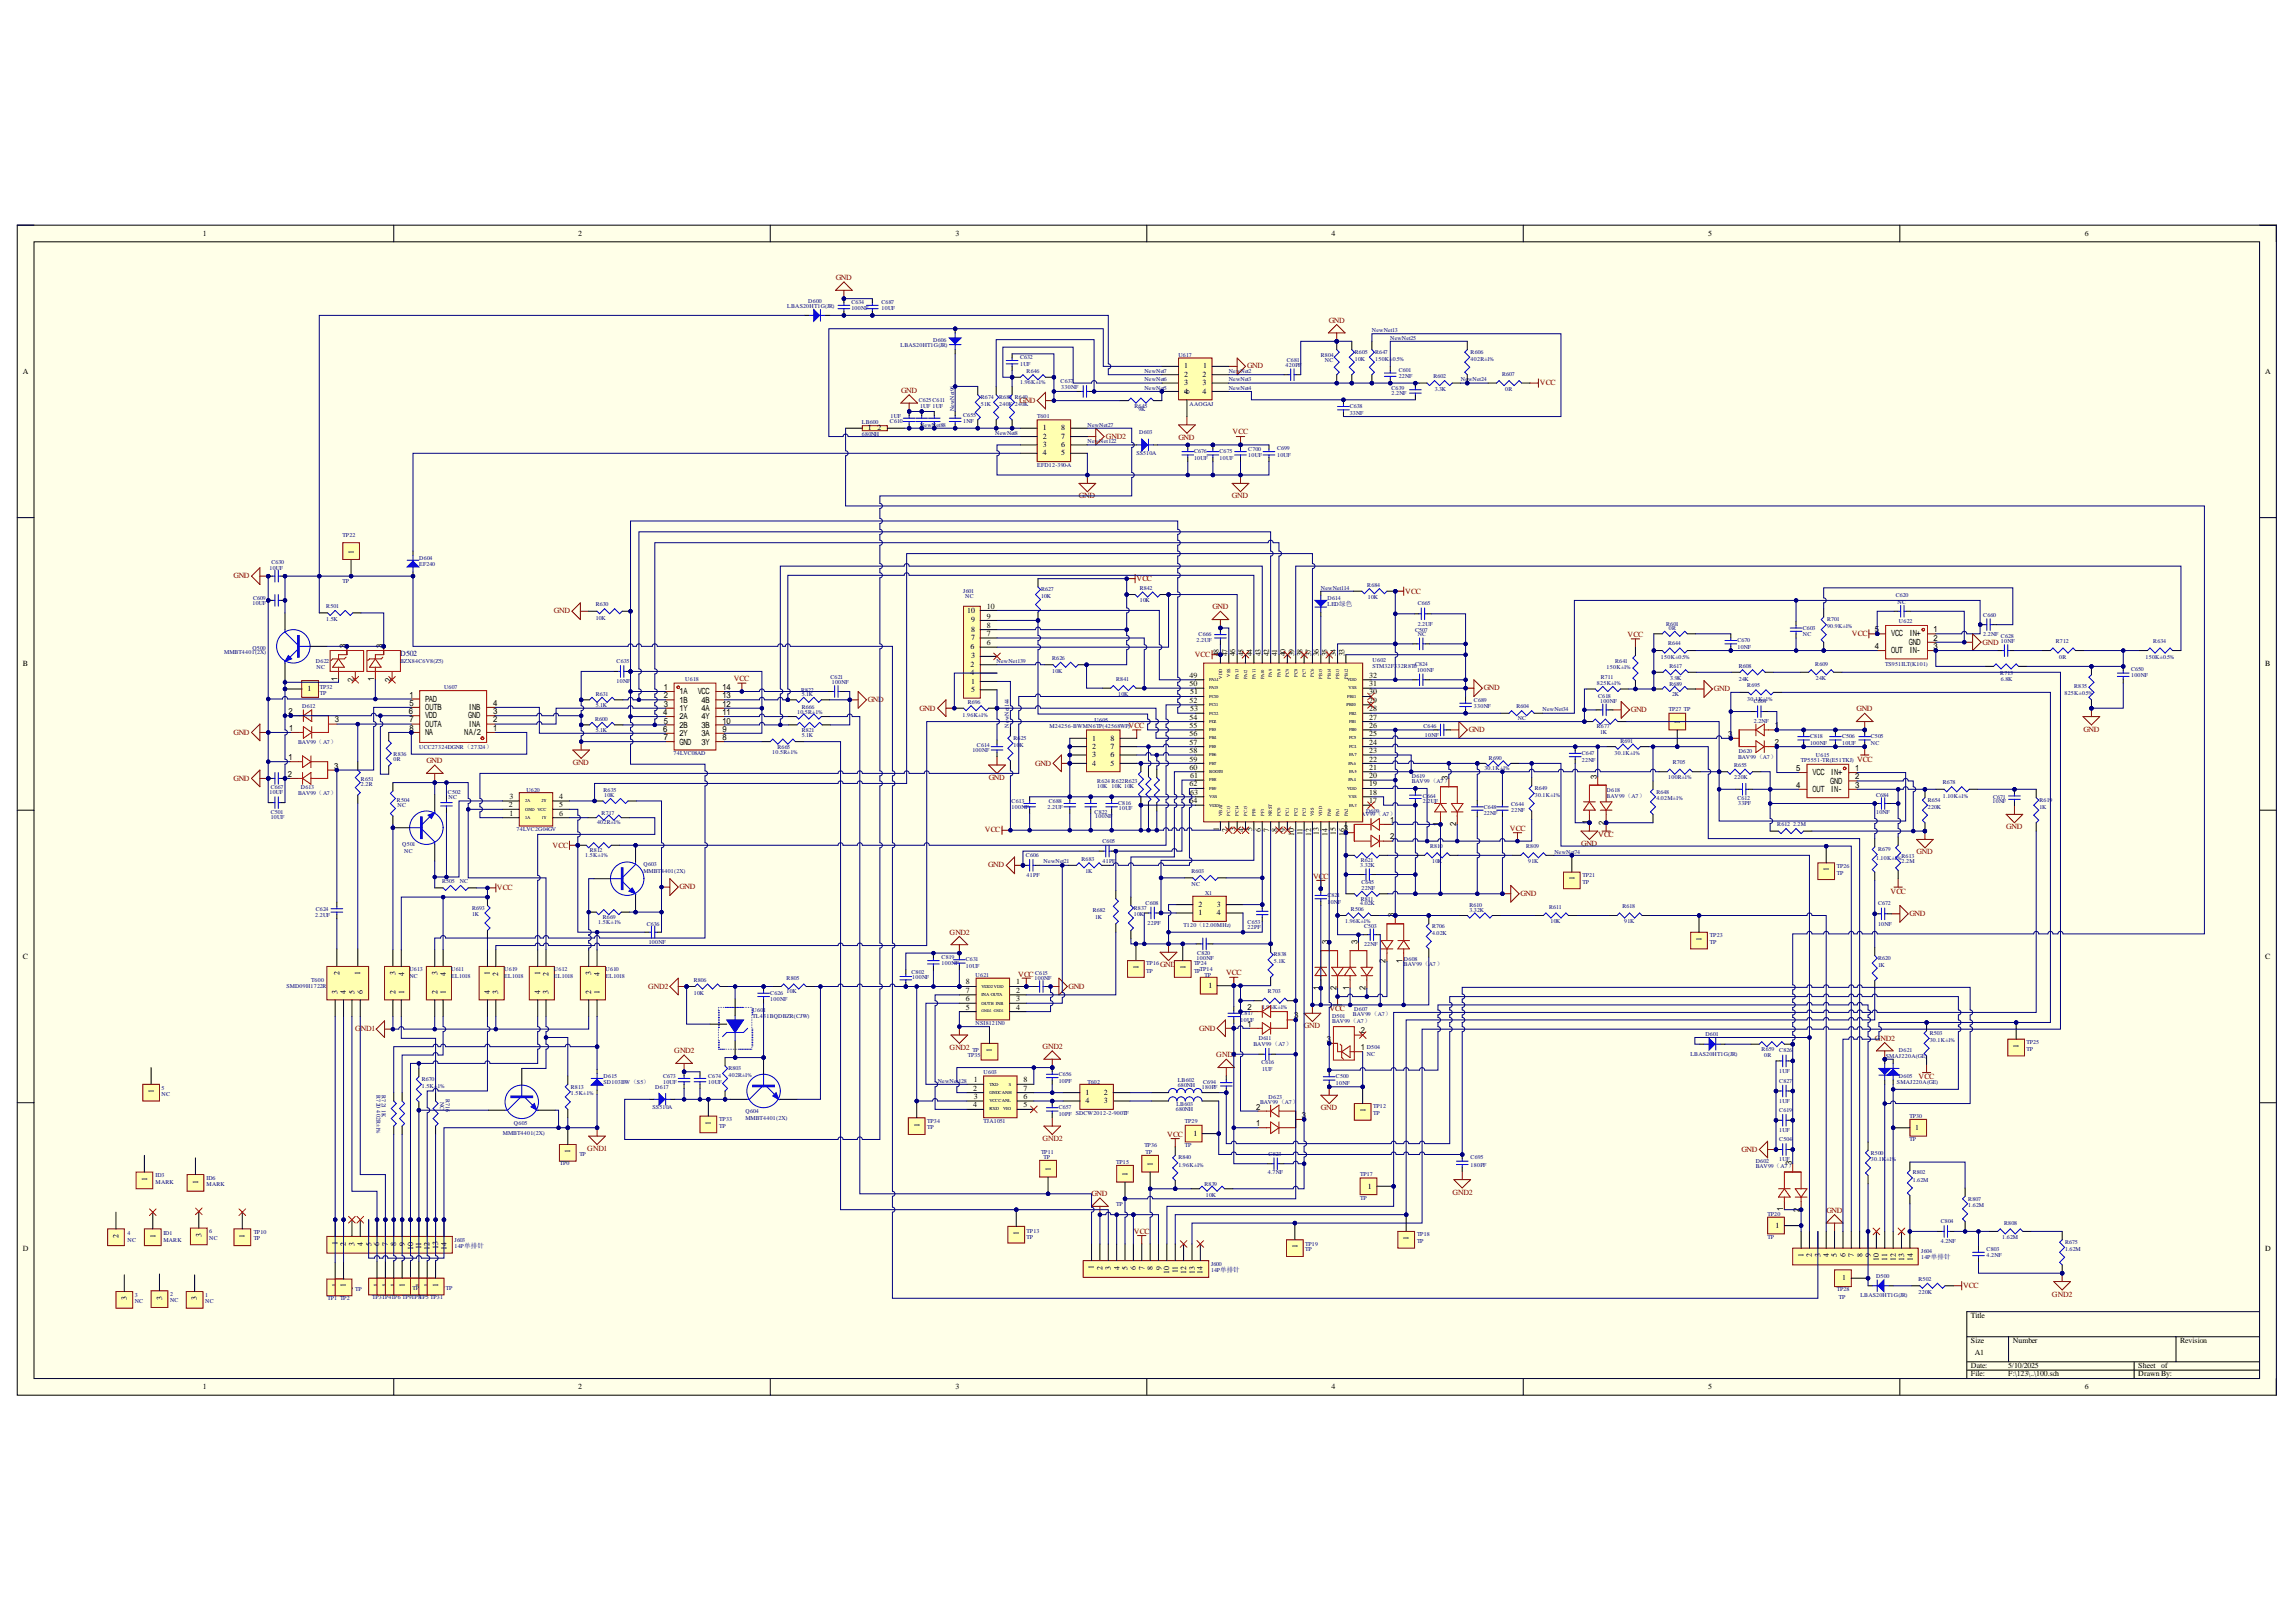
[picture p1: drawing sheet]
<svg xmlns="http://www.w3.org/2000/svg" width="297mm" height="210mm" viewBox="0 0 297 210" stroke-linecap="round" stroke-linejoin="round" font-family="sans-serif">
<defs><g id="words">
<g font-size="1">
<text x="26.2" y="30.5">1</text>
<text x="74.8" y="30.5">2</text>
<text x="123.6" y="30.5">3</text>
<text x="172.2" y="30.5">4</text>
<text x="221" y="30.5">5</text>
<text x="269.7" y="30.5">6</text>
<text x="153.2" y="47.7">1</text>
<text x="155.7" y="47.7">1</text>
<text x="3" y="48.3">A</text>
<text x="153.2" y="48.8">2</text>
<text x="153.2" y="49.9">3</text>
<text x="153.2" y="51">4</text>
<text x="153.9" y="51" transform="rotate(-90 153.9 51)">6</text>
<text x="155.6" y="48.8">2</text>
<text x="155.6" y="49.9">3</text>
<text x="155.6" y="51">4</text>
<text x="293" y="48.3">A</text>
<text x="112.3" y="55.7">1</text>
<text x="113.5" y="55.7">2</text>
<text x="134.9" y="55.7">1</text>
<text x="134.9" y="56.8">2</text>
<text x="134.9" y="57.9">3</text>
<text x="134.9" y="58.9">4</text>
<text x="137.3" y="55.7">8</text>
<text x="137.3" y="56.8">7</text>
<text x="137.3" y="57.9">6</text>
<text x="137.3" y="58.9">5</text>
<text x="45.8" y="71.7" transform="rotate(-90 45.8 71.7)">1</text>
<text x="125.1" y="79.3">10</text>
<text x="125.6" y="82.8">7</text>
<text x="125.6" y="81.7">8</text>
<text x="125.6" y="80.6">9</text>
<text x="127.7" y="78.8">10</text>
<text x="127.7" y="83.5">6</text>
<text x="127.7" y="82.3">7</text>
<text x="127.7" y="81.2">8</text>
<text x="127.7" y="80">9</text>
<text x="3" y="86.2">B</text>
<text x="39.8" y="89.4">1</text>
<text x="125.5" y="87.4">4</text>
<text x="125.5" y="86.3">2</text>
<text x="125.5" y="84">6</text>
<text x="125.6" y="89.6">5</text>
<text x="125.6" y="88.5">1</text>
<text x="125.6" y="85.2">3</text>
<text x="153.9" y="87.7">49</text>
<text x="153.9" y="88.8">50</text>
<text x="154" y="89.9">51</text>
<text x="157.7" y="84.9" transform="rotate(-90 157.7 84.9)">48</text>
<text x="158.8" y="84.9" transform="rotate(-90 158.8 84.9)">47</text>
<text x="159.8" y="84.9" transform="rotate(-90 159.8 84.9)">46</text>
<text x="160.9" y="84.9" transform="rotate(-90 160.9 84.9)">45</text>
<text x="162" y="84.9" transform="rotate(-90 162 84.9)">44</text>
<text x="163.1" y="84.9" transform="rotate(-90 163.1 84.9)">43</text>
<text x="164.2" y="84.9" transform="rotate(-90 164.2 84.9)">42</text>
<text x="165.2" y="84.9" transform="rotate(-90 165.2 84.9)">41</text>
<text x="166.3" y="84.9" transform="rotate(-90 166.3 84.9)">40</text>
<text x="167.4" y="84.9" transform="rotate(-90 167.4 84.9)">39</text>
<text x="168.5" y="84.9" transform="rotate(-90 168.5 84.9)">38</text>
<text x="169.6" y="84.9" transform="rotate(-90 169.6 84.9)">37</text>
<text x="170.6" y="84.9" transform="rotate(-90 170.6 84.9)">36</text>
<text x="171.7" y="84.9" transform="rotate(-90 171.7 84.9)">35</text>
<text x="172.8" y="84.9" transform="rotate(-90 172.8 84.9)">34</text>
<text x="173.9" y="84.9" transform="rotate(-90 173.9 84.9)">33</text>
<text x="177.1" y="87.7">32</text>
<text x="177.1" y="88.8">31</text>
<text x="177.1" y="89.9">30</text>
<text x="293" y="86.2">B</text>
<text x="141.3" y="95.9">1</text>
<text x="143.6" y="95.9">8</text>
<text x="153.9" y="91">52</text>
<text x="153.9" y="93.1">54</text>
<text x="153.9" y="94.2">55</text>
<text x="153.9" y="95.3">56</text>
<text x="154" y="92">53</text>
<text x="177.1" y="91">29</text>
<text x="177.1" y="92">28</text>
<text x="177.1" y="93.1">27</text>
<text x="177.1" y="94.2">26</text>
<text x="177.1" y="95.3">25</text>
<text x="217.3" y="93.7" transform="rotate(-90 217.3 93.7)">1</text>
<text x="141.3" y="97">2</text>
<text x="141.3" y="98">3</text>
<text x="141.3" y="99.1">4</text>
<text x="143.6" y="97">7</text>
<text x="143.6" y="98">6</text>
<text x="143.6" y="99.1">5</text>
<text x="153.9" y="96.4">57</text>
<text x="153.9" y="97.5">58</text>
<text x="153.9" y="98.6">59</text>
<text x="153.9" y="99.7">60</text>
<text x="153.9" y="101.8">62</text>
<text x="154" y="100.7">61</text>
<text x="177.1" y="96.4">24</text>
<text x="177.1" y="97.5">23</text>
<text x="177.1" y="98.6">22</text>
<text x="177.1" y="99.7">21</text>
<text x="177.1" y="100.7">20</text>
<text x="177.1" y="101.8">19</text>
<text x="65.8" y="104.5">2</text>
<text x="65.9" y="103.4">3</text>
<text x="65.9" y="105.6">1</text>
<text x="72.3" y="103.4">4</text>
<text x="72.3" y="104.5">5</text>
<text x="72.3" y="105.6">6</text>
<text x="153.9" y="104">64</text>
<text x="154" y="102.9">63</text>
<text x="157.7" y="107.6" transform="rotate(-90 157.7 107.6)">1</text>
<text x="158.8" y="107.7" transform="rotate(-90 158.8 107.7)">2</text>
<text x="159.8" y="107.6" transform="rotate(-90 159.8 107.6)">3</text>
<text x="160.9" y="107.7" transform="rotate(-90 160.9 107.7)">4</text>
<text x="162" y="107.6" transform="rotate(-90 162 107.6)">5</text>
<text x="163.1" y="107.7" transform="rotate(-90 163.1 107.7)">6</text>
<text x="164.2" y="107.7" transform="rotate(-90 164.2 107.7)">7</text>
<text x="165.2" y="107.7" transform="rotate(-90 165.2 107.7)">8</text>
<text x="166.3" y="107.7" transform="rotate(-90 166.3 107.7)">9</text>
<text x="177.1" y="102.9">18</text>
<text x="177.1" y="104">17</text>
<text x="167.4" y="108.2" transform="rotate(-90 167.4 108.2)">10</text>
<text x="168.5" y="108.1" transform="rotate(-90 168.5 108.1)">11</text>
<text x="169.6" y="108.2" transform="rotate(-90 169.6 108.2)">12</text>
<text x="170.6" y="108.1" transform="rotate(-90 170.6 108.1)">13</text>
<text x="171.7" y="108.2" transform="rotate(-90 171.7 108.2)">14</text>
<text x="172.8" y="108.1" transform="rotate(-90 172.8 108.1)">15</text>
<text x="173.9" y="108.2" transform="rotate(-90 173.9 108.2)">16</text>
<text x="203.7" y="113.9" transform="rotate(-90 203.7 113.9)">1</text>
<text x="236.6" y="112.8" transform="rotate(-90 236.6 112.8)">1</text>
<text x="155.1" y="117.3">2</text>
<text x="155.1" y="118.4">1</text>
<text x="157.4" y="117.3">3</text>
<text x="157.4" y="118.4">4</text>
<text x="3" y="124.1">C</text>
<text x="147.3" y="125.4" transform="rotate(-90 147.3 125.4)">1</text>
<text x="153.4" y="125.4" transform="rotate(-90 153.4 125.4)">1</text>
<text x="220.1" y="121.7" transform="rotate(-90 220.1 121.7)">1</text>
<text x="293" y="124.1">C</text>
<text x="43.7" y="128.7" transform="rotate(-90 43.7 128.7)">3</text>
<text x="43.9" y="126.2" transform="rotate(-90 43.9 126.2)">2</text>
<text x="44.8" y="128.7" transform="rotate(-90 44.8 128.7)">4</text>
<text x="45.9" y="128.7" transform="rotate(-90 45.9 128.7)">5</text>
<text x="46.6" y="126.1" transform="rotate(-90 46.6 126.1)">1</text>
<text x="47" y="128.7" transform="rotate(-90 47 128.7)">6</text>
<text x="51.2" y="128.7" transform="rotate(-90 51.2 128.7)">2</text>
<text x="51.2" y="126.2" transform="rotate(-90 51.2 126.2)">3</text>
<text x="52.3" y="128.7" transform="rotate(-90 52.3 128.7)">1</text>
<text x="52.3" y="126.3" transform="rotate(-90 52.3 126.3)">4</text>
<text x="56.6" y="128.7" transform="rotate(-90 56.6 128.7)">2</text>
<text x="56.6" y="126.2" transform="rotate(-90 56.6 126.2)">3</text>
<text x="57.7" y="128.7" transform="rotate(-90 57.7 128.7)">1</text>
<text x="57.7" y="126.3" transform="rotate(-90 57.7 126.3)">4</text>
<text x="63.4" y="128.7" transform="rotate(-90 63.4 128.7)">4</text>
<text x="63.4" y="126.2" transform="rotate(-90 63.4 126.2)">1</text>
<text x="64.5" y="128.7" transform="rotate(-90 64.5 128.7)">3</text>
<text x="64.5" y="126.3" transform="rotate(-90 64.5 126.3)">2</text>
<text x="69.9" y="128.7" transform="rotate(-90 69.9 128.7)">4</text>
<text x="69.9" y="126.2" transform="rotate(-90 69.9 126.2)">1</text>
<text x="71" y="128.7" transform="rotate(-90 71 128.7)">3</text>
<text x="71" y="126.3" transform="rotate(-90 71 126.3)">2</text>
<text x="76.5" y="128.7" transform="rotate(-90 76.5 128.7)">2</text>
<text x="76.5" y="126.2" transform="rotate(-90 76.5 126.2)">3</text>
<text x="77.6" y="128.7" transform="rotate(-90 77.6 128.7)">1</text>
<text x="77.6" y="126.3" transform="rotate(-90 77.6 126.3)">4</text>
<text x="125" y="127.4">8</text>
<text x="125" y="128.5">7</text>
<text x="125" y="129.6">6</text>
<text x="125" y="130.7">5</text>
<text x="131.5" y="127.4">1</text>
<text x="131.5" y="128.5">2</text>
<text x="131.5" y="129.6">3</text>
<text x="131.5" y="130.7">4</text>
<text x="156.3" y="127.8">1</text>
<text x="128.3" y="136.2" transform="rotate(-90 128.3 136.2)">1</text>
<text x="261.2" y="135.6" transform="rotate(-90 261.2 135.6)">1</text>
<text x="19.9" y="141.4" transform="rotate(-90 19.9 141.4)">1</text>
<text x="125.9" y="141.2">2</text>
<text x="125.9" y="143.3">4</text>
<text x="126" y="140.1">1</text>
<text x="126" y="142.3">3</text>
<text x="132.4" y="140.1">8</text>
<text x="132.4" y="141.2">7</text>
<text x="132.4" y="142.3">6</text>
<text x="132.4" y="143.3">5</text>
<text x="140.4" y="141.7">1</text>
<text x="140.4" y="142.8">4</text>
<text x="142.8" y="141.7">2</text>
<text x="142.8" y="142.8">3</text>
<text x="176.6" y="144" transform="rotate(-90 176.6 144)">1</text>
<text x="73.8" y="149.2" transform="rotate(-90 73.8 149.2)">1</text>
<text x="92" y="145.6" transform="rotate(-90 92 145.6)">1</text>
<text x="118.9" y="145.8" transform="rotate(-90 118.9 145.8)">1</text>
<text x="154.4" y="147">1</text>
<text x="247.8" y="146.2">1</text>
<text x="19" y="152.8" transform="rotate(-90 19 152.8)">1</text>
<text x="25.6" y="153.2" transform="rotate(-90 25.6 153.2)">1</text>
<text x="135.9" y="151.6" transform="rotate(-90 135.9 151.6)">1</text>
<text x="145.8" y="152.2" transform="rotate(-90 145.8 152.2)">1</text>
<text x="149.1" y="150.9" transform="rotate(-90 149.1 150.9)">1</text>
<text x="177" y="153.8">1</text>
<text x="3" y="162">D</text>
<text x="15.3" y="160.3" transform="rotate(-90 15.3 160.3)">2</text>
<text x="20.1" y="160.2" transform="rotate(-90 20.1 160.2)">1</text>
<text x="26.1" y="160.1" transform="rotate(-90 26.1 160.1)">3</text>
<text x="31.6" y="160.2" transform="rotate(-90 31.6 160.2)">1</text>
<text x="43.7" y="161.1" transform="rotate(-90 43.7 161.1)">1</text>
<text x="44.8" y="161.2" transform="rotate(-90 44.8 161.2)">2</text>
<text x="45.9" y="161.2" transform="rotate(-90 45.9 161.2)">3</text>
<text x="47" y="161.2" transform="rotate(-90 47 161.2)">4</text>
<text x="48.1" y="161.2" transform="rotate(-90 48.1 161.2)">5</text>
<text x="49.1" y="161.2" transform="rotate(-90 49.1 161.2)">6</text>
<text x="50.2" y="161.2" transform="rotate(-90 50.2 161.2)">7</text>
<text x="51.3" y="161.2" transform="rotate(-90 51.3 161.2)">8</text>
<text x="52.4" y="161.2" transform="rotate(-90 52.4 161.2)">9</text>
<text x="53.5" y="161.7" transform="rotate(-90 53.5 161.7)">10</text>
<text x="54.5" y="161.6" transform="rotate(-90 54.5 161.6)">11</text>
<text x="55.6" y="161.7" transform="rotate(-90 55.6 161.7)">12</text>
<text x="56.7" y="161.6" transform="rotate(-90 56.7 161.6)">13</text>
<text x="57.8" y="161.7" transform="rotate(-90 57.8 161.7)">14</text>
<text x="131.8" y="159.8" transform="rotate(-90 131.8 159.8)">1</text>
<text x="167.8" y="161.5" transform="rotate(-90 167.8 161.5)">1</text>
<text x="182.2" y="160.5" transform="rotate(-90 182.2 160.5)">1</text>
<text x="229.7" y="158.9">1</text>
<text x="293" y="162">D</text>
<text x="43.7" y="166.6" transform="rotate(-90 43.7 166.6)">1</text>
<text x="44.8" y="166.6" transform="rotate(-90 44.8 166.6)">1</text>
<text x="49.1" y="166.5" transform="rotate(-90 49.1 166.5)">1</text>
<text x="50.2" y="166.5" transform="rotate(-90 50.2 166.5)">1</text>
<text x="51.3" y="166.5" transform="rotate(-90 51.3 166.5)">1</text>
<text x="52.4" y="166.5" transform="rotate(-90 52.4 166.5)">1</text>
<text x="53.5" y="166.5" transform="rotate(-90 53.5 166.5)">1</text>
<text x="54.5" y="166.5" transform="rotate(-90 54.5 166.5)">1</text>
<text x="55.6" y="166.5" transform="rotate(-90 55.6 166.5)">1</text>
<text x="56.7" y="166.5" transform="rotate(-90 56.7 166.5)">1</text>
<text x="141.5" y="164.2" transform="rotate(-90 141.5 164.2)">1</text>
<text x="142.6" y="164.3" transform="rotate(-90 142.6 164.3)">2</text>
<text x="143.7" y="164.3" transform="rotate(-90 143.7 164.3)">3</text>
<text x="144.8" y="164.3" transform="rotate(-90 144.8 164.3)">4</text>
<text x="145.8" y="164.3" transform="rotate(-90 145.8 164.3)">5</text>
<text x="146.9" y="164.3" transform="rotate(-90 146.9 164.3)">6</text>
<text x="148" y="164.3" transform="rotate(-90 148 164.3)">7</text>
<text x="149.1" y="164.3" transform="rotate(-90 149.1 164.3)">8</text>
<text x="150.2" y="164.3" transform="rotate(-90 150.2 164.3)">9</text>
<text x="151.3" y="164.8" transform="rotate(-90 151.3 164.8)">10</text>
<text x="152.4" y="164.7" transform="rotate(-90 152.4 164.7)">11</text>
<text x="153.5" y="164.8" transform="rotate(-90 153.5 164.8)">12</text>
<text x="154.6" y="164.8" transform="rotate(-90 154.6 164.8)">13</text>
<text x="155.6" y="164.8" transform="rotate(-90 155.6 164.8)">14</text>
<text x="233.3" y="162.6" transform="rotate(-90 233.3 162.6)">1</text>
<text x="234.4" y="162.7" transform="rotate(-90 234.4 162.7)">2</text>
<text x="235.5" y="162.7" transform="rotate(-90 235.5 162.7)">3</text>
<text x="236.6" y="162.7" transform="rotate(-90 236.6 162.7)">4</text>
<text x="237.6" y="162.7" transform="rotate(-90 237.6 162.7)">5</text>
<text x="238.3" y="165.7">1</text>
<text x="238.7" y="162.7" transform="rotate(-90 238.7 162.7)">6</text>
<text x="239.8" y="162.7" transform="rotate(-90 239.8 162.7)">7</text>
<text x="240.9" y="162.7" transform="rotate(-90 240.9 162.7)">8</text>
<text x="242" y="162.7" transform="rotate(-90 242 162.7)">9</text>
<text x="243" y="163.2" transform="rotate(-90 243 163.2)">10</text>
<text x="244.1" y="163.1" transform="rotate(-90 244.1 163.1)">11</text>
<text x="245.2" y="163.2" transform="rotate(-90 245.2 163.2)">12</text>
<text x="246.3" y="163.1" transform="rotate(-90 246.3 163.1)">13</text>
<text x="247.4" y="163.2" transform="rotate(-90 247.4 163.2)">14</text>
<text x="16.4" y="168.3" transform="rotate(-90 16.4 168.3)">3</text>
<text x="21" y="168.2" transform="rotate(-90 21 168.2)">3</text>
<text x="25.5" y="168.3" transform="rotate(-90 25.5 168.3)">3</text>
<text x="255" y="170.6">Title</text>
<text x="255" y="173.8">Size</text>
<text x="260.4" y="173.8">Number</text>
<text x="282" y="173.8">Revision</text>
<text x="26.2" y="179.8">1</text>
<text x="74.8" y="179.8">2</text>
<text x="123.6" y="179.8">3</text>
<text x="172.2" y="179.8">4</text>
<text x="221" y="179.8">5</text>
<text x="255" y="177.1">Date:</text>
<text x="255" y="178.1">File:</text>
<text x="255.5" y="175.4">A1</text>
<text x="259.8" y="177.1">5/10/2025</text>
<text x="259.8" y="178.1">F:\123\..\100.sch</text>
<text x="269.7" y="179.8">6</text>
<text x="276.6" y="177.1">Sheet</text>
<text x="276.6" y="178.1">DrawnBy:</text>
<text x="279.6" y="177.1">of</text>
</g>
<g font-size="1" fill="#800000">
<text x="108.1" y="36.3">GND</text>
<text x="171.9" y="41.8">GND</text>
<text x="161.3" y="47.7">GND</text>
<text x="116.6" y="50.8">GND</text>
<text x="131.9" y="52.2">GND</text>
<text x="199.2" y="49.9">VCC</text>
<text x="143.1" y="56.8">GND2</text>
<text x="152.4" y="56.9">GND</text>
<text x="159.5" y="56.2">VCC</text>
<text x="139.6" y="64.5">GND</text>
<text x="159.4" y="64.5">GND</text>
<text x="30.2" y="74.8">GND</text>
<text x="147" y="75.1">VCC</text>
<text x="181.8" y="76.8">VCC</text>
<text x="71.7" y="79.4">GND</text>
<text x="156.8" y="78.9">GND</text>
<text x="210.6" y="82.4">VCC</text>
<text x="239.6" y="82.3">VCC</text>
<text x="256.5" y="83.4">GND</text>
<text x="94.9" y="88.2">VCC</text>
<text x="154.6" y="85">VCC</text>
<text x="192" y="89.3">GND</text>
<text x="221.7" y="89.4">GND</text>
<text x="30.2" y="95.1">GND</text>
<text x="112.3" y="90.9">GND</text>
<text x="118.9" y="92">GND</text>
<text x="146" y="94.2">VCC</text>
<text x="190" y="94.8">GND</text>
<text x="211" y="92.1">GND</text>
<text x="240.2" y="92">GND</text>
<text x="269.5" y="94.7">GND</text>
<text x="30.2" y="101">GND</text>
<text x="55.2" y="98.7">GND</text>
<text x="74.1" y="99">GND</text>
<text x="127.9" y="100.9">GND</text>
<text x="133.9" y="99.1">GND</text>
<text x="240.3" y="98.6">VCC</text>
<text x="127.4" y="107.7">VCC</text>
<text x="195.3" y="107.5">VCC</text>
<text x="259.5" y="107.3">GND</text>
<text x="71.5" y="109.7">VCC</text>
<text x="127.8" y="112.3">GND</text>
<text x="169.9" y="113.7">VCC</text>
<text x="204.6" y="109.5">GND</text>
<text x="206.8" y="108.4">VCC</text>
<text x="248" y="110.6">GND</text>
<text x="64.3" y="115.2">VCC</text>
<text x="87.9" y="115">GND</text>
<text x="196.7" y="116">GND</text>
<text x="244.6" y="115.6">VCC</text>
<text x="247" y="118.5">GND</text>
<text x="122.8" y="121">GND2</text>
<text x="150.1" y="125.1">GND</text>
<text x="83.8" y="128">GND2</text>
<text x="131.7" y="126.4">VCC</text>
<text x="138.2" y="128">GND</text>
<text x="158.6" y="126.2">VCC</text>
<text x="172" y="130.8">VCC</text>
<text x="45.9" y="133.5">G</text>
<text x="46.7" y="133.5">ND1</text>
<text x="87.2" y="136.3">GND2</text>
<text x="122.8" y="135.8">GND2</text>
<text x="134.8" y="135.8">GND2</text>
<text x="155.2" y="133.4">GND</text>
<text x="157.4" y="136.9">GND2</text>
<text x="168.7" y="133">GND</text>
<text x="242.5" y="134.7">GND2</text>
<text x="170.9" y="143.6">GND</text>
<text x="248.2" y="139.6">VCC</text>
<text x="76" y="148.9">GND1</text>
<text x="134.8" y="147.7">GND2</text>
<text x="151" y="147.1">VCC</text>
<text x="225.3" y="149">GND</text>
<text x="141.2" y="154.8">GND</text>
<text x="187.9" y="154.6">GND2</text>
<text x="146.7" y="159.7">VCC</text>
<text x="236.3" y="157">GND</text>
<text x="254" y="166.7">VCC</text>
<text x="265.5" y="167.8">GND2</text>
</g>
<text font-size="1" fill="#000080" x="51.8" y="84.9">D502</text>
<g font-size=".8" fill="#000080">
<text x="101.9" y="39.8">LBAS20HT1G(JR)</text>
<text x="104.6" y="39.2">D600</text>
<text x="110.1" y="39.4">C634</text>
<text x="110.1" y="40.1">100NF</text>
<text x="114" y="39.3">C687</text>
<text x="114" y="40.1">10UF</text>
<text x="116.5" y="45">LBAS20HT1G(JR)</text>
<text x="120.7" y="44.2">D606</text>
<text x="132" y="46.4">C632</text>
<text x="132" y="47.3">1UF</text>
<text x="152.4" y="46.2">U617</text>
<text x="166.3" y="47.5">420PF</text>
<text x="166.5" y="46.9">C681</text>
<text x="170.9" y="46.2">R804</text>
<text x="171.4" y="46.9">NC</text>
<text x="175.3" y="45.8">R605</text>
<text x="175.3" y="46.7">10K</text>
<text x="177.5" y="43">NewNet13</text>
<text x="177.9" y="45.8">R647</text>
<text x="177.9" y="46.7">150K±0.5%</text>
<text x="179.9" y="44">NewNet25</text>
<text x="190.3" y="45.8">R606</text>
<text x="190.3" y="46.7">402R±1%</text>
<text x="118.9" y="52">C625C611</text>
<text x="119" y="52.8">1UF 1UF</text>
<text x="123.4" y="53.3" transform="rotate(-90 123.4 53.3)">NewNet96</text>
<text x="124.6" y="53.9">C655</text>
<text x="126.9" y="51.6">R674</text>
<text x="126.9" y="52.5">51K</text>
<text x="129.3" y="51.6">R680 R640</text>
<text x="129.3" y="52.5">240K 240K</text>
<text x="132" y="49.7">1.96K±1%</text>
<text x="132.8" y="48.3">R646</text>
<text x="137.2" y="49.6">C637</text>
<text x="137.3" y="50.4">330NF</text>
<text x="146.8" y="52.7">R645</text>
<text x="147.3" y="53.3">9K</text>
<text x="148" y="48.3">NewNet7</text>
<text x="148" y="49.4">NewNet6</text>
<text x="148" y="50.5">NewNet5</text>
<text x="153.9" y="52.5">AAOGAJ</text>
<text x="159" y="48.3">NewNet2</text>
<text x="159" y="49.4">NewNet3</text>
<text x="159" y="50.5">NewNet4</text>
<text x="174.6" y="52.8">C638</text>
<text x="174.6" y="53.7">33NF</text>
<text x="180" y="50.5">C639</text>
<text x="180" y="51.1">2.2NF</text>
<text x="181" y="48.2">C601</text>
<text x="181" y="48.9">22NF</text>
<text x="185.4" y="48.9">R602</text>
<text x="185.6" y="50.5">3.3K</text>
<text x="189" y="49.4">NewNet24</text>
<text x="194.3" y="48.7">R607</text>
<text x="194.7" y="50.5">0R</text>
<text x="111.5" y="54.9">LB600</text>
<text x="111.5" y="56.4">680NH</text>
<text x="115.1" y="54.8">C610</text>
<text x="115.2" y="54.1">1UF</text>
<text x="119" y="55.2">NewNet88</text>
<text x="124.6" y="54.8">1NF</text>
<text x="128.8" y="56.3">NewNet8</text>
<text x="134.2" y="54.1">T601</text>
<text x="140.7" y="55.2">NewNet27</text>
<text x="140.7" y="57.4">NewNet122</text>
<text x="147" y="58.9">SS510A</text>
<text x="147.4" y="56.2">D603</text>
<text x="154.5" y="58.7">C676</text>
<text x="154.5" y="59.5">10UF</text>
<text x="157.8" y="58.7">C675</text>
<text x="157.8" y="59.5">10UF</text>
<text x="161.5" y="58.3">C700</text>
<text x="161.5" y="59.1">10UF</text>
<text x="165.2" y="58.2">C699</text>
<text x="165.2" y="59.1">10UF</text>
<text x="134.2" y="60.4">EFD12-390-A</text>
<text x="44.3" y="69.5">TP22</text>
<text x="32.7" y="77.6">C609</text>
<text x="34.9" y="73.7">10UF</text>
<text x="35.1" y="73">C630</text>
<text x="44.3" y="75.4">TP</text>
<text x="54.2" y="72.4">D604</text>
<text x="54.2" y="73.3">EF240</text>
<text x="124.6" y="76.7">J601</text>
<text x="124.9" y="77.3">NC</text>
<text x="134.7" y="76.5">R627</text>
<text x="134.7" y="77.3">10K</text>
<text x="147.5" y="76.3">R842</text>
<text x="147.5" y="77.9">10K</text>
<text x="170.9" y="76.3">NewNet114</text>
<text x="171.7" y="77.6">D614</text>
<text x="176.9" y="76">R684</text>
<text x="177" y="77.5">10K</text>
<text x="245.2" y="77.3">C620</text>
<text x="32.7" y="78.3">10UF</text>
<text x="42.2" y="78.7">R501</text>
<text x="42.2" y="80.4">1.5K</text>
<text x="77.1" y="78.4">R630</text>
<text x="77.1" y="80.2">10K</text>
<text x="154.8" y="83.1">2.2UF</text>
<text x="155.1" y="82.2">C666</text>
<text x="171.7" y="78.4">LED绿色</text>
<text x="183.1" y="81.7">C507</text>
<text x="183.4" y="82.3">NC</text>
<text x="183.4" y="78.4">C665</text>
<text x="183.4" y="81">2.2UF</text>
<text x="215.6" y="81">R601</text>
<text x="215.8" y="83.5">R644</text>
<text x="215.9" y="81.6">0R</text>
<text x="224.8" y="83.1">C670</text>
<text x="224.8" y="83.9">10NF</text>
<text x="233.2" y="81.5">C603</text>
<text x="233.2" y="82.3">NC</text>
<text x="236.4" y="80.4">R701</text>
<text x="236.4" y="81.2">90.9K±1%</text>
<text x="245.5" y="78.1">NC</text>
<text x="245.7" y="80.6">U622</text>
<text x="256.6" y="79.8">C660</text>
<text x="256.6" y="82.3">2.2NF</text>
<text x="258.9" y="82.6">C628</text>
<text x="258.9" y="83.3">10NF</text>
<text x="266" y="83.3">R712</text>
<text x="278.6" y="83.3">R634</text>
<text x="29" y="84.7">MMBT4401(2X)</text>
<text x="32.7" y="84.1">Q500</text>
<text x="40.9" y="85.8">D622</text>
<text x="40.9" y="86.6">NC</text>
<text x="41.4" y="89.2">TP32</text>
<text x="41.4" y="89.9">TP</text>
<text x="51.8" y="85.8">BZX84C6V8(Z5)</text>
<text x="57.4" y="89.2">U607</text>
<text x="79.8" y="85.8">C635</text>
<text x="79.8" y="88.4">10NF</text>
<text x="88.7" y="88.2">U618</text>
<text x="103.6" y="89.5">R822</text>
<text x="107.4" y="87.9">C621</text>
<text x="107.6" y="88.5">100NF</text>
<text x="128.9" y="85.8">NewNet139</text>
<text x="136.1" y="85.4">R626</text>
<text x="136.1" y="87.1">10K</text>
<text x="144.4" y="88.1">R841</text>
<text x="177.6" y="85.6">U602</text>
<text x="177.6" y="86.5">STM32F332R8T6</text>
<text x="183.1" y="86.2">C824</text>
<text x="183.3" y="87">100NF</text>
<text x="206.6" y="88.6">825K±1%</text>
<text x="207.1" y="87.9">R711</text>
<text x="207.9" y="86.6">150K±1%</text>
<text x="209" y="85.8">R641</text>
<text x="214.9" y="85.3">150K±0.5%</text>
<text x="216" y="86.5">R617</text>
<text x="216" y="88.8">R689</text>
<text x="216.1" y="88">3.9K</text>
<text x="224.9" y="86.4">R608</text>
<text x="224.9" y="88.1">24K</text>
<text x="226" y="88.9">R695</text>
<text x="234.8" y="86.1">R609</text>
<text x="234.9" y="88">24K</text>
<text x="243.9" y="86.1">TS951ILT(K101)</text>
<text x="258.8" y="87.4">R713</text>
<text x="258.9" y="88.1">6.8K</text>
<text x="266.4" y="85.3">0R</text>
<text x="267.1" y="89.9">825K±0.5%</text>
<text x="268.3" y="89.1">R835</text>
<text x="275.7" y="86.9">C650</text>
<text x="275.7" y="87.7">100NF</text>
<text x="277.6" y="85.3">150K±0.5%</text>
<text x="39.1" y="91.6">D612</text>
<text x="77" y="93.3">R600</text>
<text x="77.1" y="90">R631</text>
<text x="77.1" y="91.5">5.1K</text>
<text x="77.1" y="94.7">5.1K</text>
<text x="103.1" y="92.4">10.5R±1%</text>
<text x="103.7" y="90.1">5.1K</text>
<text x="103.7" y="91.8">R666</text>
<text x="103.7" y="94.7">R821</text>
<text x="103.7" y="95.3">5.1K</text>
<text x="124.5" y="92.7">1.96K±1%</text>
<text x="125.2" y="91.1">R696</text>
<text x="130.5" y="94.2" transform="rotate(-90 130.5 94.2)">Ne</text>
<text x="130.5" y="93.2" transform="rotate(-90 130.5 93.2)">wNet</text>
<text x="130.5" y="91.5" transform="rotate(-90 130.5 91.5)">144</text>
<text x="131.1" y="95.8">R625</text>
<text x="135.8" y="94.2">M24256-BWMN6TP(42568WP)</text>
<text x="141.6" y="93.4">U605</text>
<text x="144.7" y="90.1">10K</text>
<text x="184.2" y="94.2">C646</text>
<text x="184.3" y="95.3">10NF</text>
<text x="190.7" y="90.8">C689</text>
<text x="190.7" y="91.6">330NF</text>
<text x="196.2" y="91.6">R604</text>
<text x="196.4" y="93.1">NC</text>
<text x="199.6" y="92">NewNet34</text>
<text x="206.6" y="94.2">R677</text>
<text x="206.8" y="90.4">C618</text>
<text x="207" y="91">100NF</text>
<text x="207" y="94.9">1K</text>
<text x="215.9" y="92">TP27 TP</text>
<text x="216.3" y="90.1">2K</text>
<text x="226" y="90.7">30.1K±1%</text>
<text x="226.9" y="91">C604</text>
<text x="226.9" y="93.6">2.2NF</text>
<text x="234.2" y="95.5">C818</text>
<text x="238.3" y="95.5">C506</text>
<text x="242" y="95.5">C505</text>
<text x="38.6" y="96.3">BAV99（A7）</text>
<text x="46.7" y="101.1">R651</text>
<text x="46.7" y="101.7">2.2R</text>
<text x="50.9" y="97.8">R836</text>
<text x="50.9" y="98.5">0R</text>
<text x="54.2" y="97">UCC27324DGNR（27324）</text>
<text x="87.1" y="97.7">74LVC08AD</text>
<text x="99.9" y="97.6">10.5R±1%</text>
<text x="100.6" y="97">R665</text>
<text x="125.8" y="97.4">100NF</text>
<text x="126.4" y="96.6">C614</text>
<text x="131.1" y="96.6">10</text>
<text x="131.9" y="96.6">K</text>
<text x="142" y="101.3">R624 R622R623</text>
<text x="182.6" y="100.7">D619</text>
<text x="182.6" y="101.3">BAV99（A7）</text>
<text x="192" y="99.7">30.1K±1%</text>
<text x="192.6" y="98.4">R690</text>
<text x="204.6" y="97.7">C647</text>
<text x="204.6" y="98.6">22NF</text>
<text x="208.9" y="97.7">30.1K±1%</text>
<text x="209.6" y="96.1">R691</text>
<text x="215.8" y="100.8">100R±1%</text>
<text x="216.4" y="98.9">R705</text>
<text x="224.4" y="99.3">R655</text>
<text x="224.4" y="100.8">220K</text>
<text x="224.9" y="98.2">BAV99（A7）</text>
<text x="224.9" y="97.5">D620</text>
<text x="233" y="98.6">TP5551-TR(E51TKJ)</text>
<text x="234.2" y="96.4">100NF</text>
<text x="234.9" y="98">U615</text>
<text x="238.3" y="96.4">10UF</text>
<text x="242" y="96.4">NC</text>
<text x="251.3" y="101.5">R678</text>
<text x="34.9" y="102.8">10UF</text>
<text x="35" y="102.1">C667</text>
<text x="35" y="105.3">C501</text>
<text x="35" y="106">10UF</text>
<text x="38.6" y="102.9">BAV99（A7）</text>
<text x="38.9" y="102.1">D613</text>
<text x="51.4" y="103.8">R504</text>
<text x="51.4" y="104.4">NC</text>
<text x="57.9" y="102.7">C502</text>
<text x="58" y="103.5">NC</text>
<text x="66.8" y="107.5">74LVC2G04GV</text>
<text x="68.1" y="102.4">U620</text>
<text x="77.2" y="106.7">402R±1%</text>
<text x="77.8" y="105.4">R717</text>
<text x="78.1" y="102.4">R635</text>
<text x="78.2" y="103.1">10K</text>
<text x="130.9" y="103.9">C613</text>
<text x="130.9" y="104.6">100NF</text>
<text x="135.5" y="104.6">2.2UF</text>
<text x="135.7" y="104">C688</text>
<text x="141.6" y="105.3">C822</text>
<text x="141.7" y="105.9">100NF</text>
<text x="142" y="102">10K</text>
<text x="143.8" y="102">10K 10K</text>
<text x="144.7" y="104.2">C816</text>
<text x="144.7" y="104.8">10UF</text>
<text x="175.6" y="105.7">BAV99（A7）</text>
<text x="176.7" y="105.2">D609</text>
<text x="184.1" y="103.2">C664</text>
<text x="184.1" y="104">2.</text>
<text x="184.7" y="104">2UF</text>
<text x="192" y="104.6">C648</text>
<text x="192" y="105.5">22NF</text>
<text x="195.5" y="104.3">C644</text>
<text x="195.5" y="105.1">22NF</text>
<text x="198.6" y="102.3">R649</text>
<text x="198.6" y="103.1">30.1K±1%</text>
<text x="207.9" y="102.4">D618</text>
<text x="207.9" y="103.2">BAV99（A7）</text>
<text x="214.3" y="102.7">R648</text>
<text x="214.3" y="103.5">4.02M±1%</text>
<text x="224.8" y="103.5">C612</text>
<text x="224.9" y="104.2">33PF</text>
<text x="229.9" y="106.9">R612</text>
<text x="232" y="106.9">2.2M</text>
<text x="242.7" y="103.1">C684</text>
<text x="242.7" y="105.3">10NF</text>
<text x="249.4" y="103.8">R654</text>
<text x="249.4" y="104.6">220K</text>
<text x="251.3" y="103.2">1.10K±1%</text>
<text x="257.8" y="104">10NF</text>
<text x="257.9" y="103.4">C671</text>
<text x="263.9" y="103.8">R619</text>
<text x="263.9" y="104.6">1K</text>
<text x="52" y="109.5">Q501</text>
<text x="52.3" y="110.4">NC</text>
<text x="75.7" y="110.9">1.5K±1%</text>
<text x="76.3" y="110.2">R812</text>
<text x="83.2" y="112.1">Q603</text>
<text x="83.2" y="112.9">MMBT4401(2X)</text>
<text x="132.7" y="110.9">C606</text>
<text x="132.8" y="113.4">41PF</text>
<text x="135" y="111.7">NewNet21</text>
<text x="139.9" y="111.4">R683</text>
<text x="140.4" y="112.9">1K</text>
<text x="142.6" y="109">C605</text>
<text x="142.6" y="111.7">41PF</text>
<text x="154.1" y="112.9">R603</text>
<text x="176" y="112.2">3.32K</text>
<text x="176" y="111.6">R621</text>
<text x="185" y="109.7">R810</text>
<text x="185.3" y="111.7">10K</text>
<text x="197.5" y="109.8">R809</text>
<text x="197.7" y="111.7">91K</text>
<text x="201.1" y="110.5">NewNet74</text>
<text x="204.7" y="113.5">TP21</text>
<text x="237.6" y="112.3">TP26</text>
<text x="237.6" y="113.2">TP</text>
<text x="242.7" y="111.2">1.10K±1%</text>
<text x="243" y="110.1">R679</text>
<text x="246" y="111">R613</text>
<text x="246" y="111.7">2.2M</text>
<text x="40.8" y="118.7">2.2UF</text>
<text x="40.9" y="117.9">C624</text>
<text x="57.2" y="114.3">R505</text>
<text x="59.5" y="114.3">NC</text>
<text x="61.1" y="117.7">R693</text>
<text x="61.1" y="118.5">1K</text>
<text x="77.4" y="119.5">1.5K±1%</text>
<text x="78" y="118.9">R669</text>
<text x="83.7" y="119.8">C636</text>
<text x="141.4" y="118.1">R682</text>
<text x="141.7" y="118.9">1K</text>
<text x="146.7" y="117.7">R837</text>
<text x="146.7" y="118.6">10K</text>
<text x="148.2" y="117.1">C608</text>
<text x="148.5" y="119.7">22PF</text>
<text x="153.1" y="119.9">T120（12.00MHz)</text>
<text x="154.1" y="114.7">NC</text>
<text x="155.9" y="115.8">X1</text>
<text x="161.4" y="119.5">C653</text>
<text x="171.7" y="116.1">C821</text>
<text x="171.7" y="117">1</text>
<text x="172.2" y="117">0N</text>
<text x="173.1" y="117">F</text>
<text x="174" y="119.4">1.96K±1%</text>
<text x="174.8" y="117.8">R506</text>
<text x="176" y="117.2">4.02K</text>
<text x="176" y="116.6">R811</text>
<text x="176.1" y="114.5">C645</text>
<text x="176.1" y="115.1">22NF</text>
<text x="190.1" y="117.3">R610</text>
<text x="190.1" y="118.1">3.32K</text>
<text x="200.4" y="117.6">R611</text>
<text x="200.6" y="119.4">10K</text>
<text x="204.7" y="114.4">TP</text>
<text x="209.9" y="117.5">R618</text>
<text x="210.1" y="119.4">91K</text>
<text x="243" y="117.2">C672</text>
<text x="243" y="119.8">10NF</text>
<text x="53" y="125.7">U613</text>
<text x="58.4" y="125.7">U611</text>
<text x="65.2" y="125.7">U619</text>
<text x="71.7" y="125.7">U612</text>
<text x="78.3" y="125.7">U610</text>
<text x="83.9" y="122.1">100NF</text>
<text x="121.8" y="124.1">C819</text>
<text x="121.8" y="124.9">100NF</text>
<text x="125" y="124.4">C631</text>
<text x="125" y="125.3">10UF</text>
<text x="148.3" y="124.9">TP16</text>
<text x="148.3" y="125.9">TP</text>
<text x="154.5" y="124.9">TP24</text>
<text x="154.5" y="125.9">TP</text>
<text x="154.8" y="124.2">100NF</text>
<text x="154.9" y="123.6">C820</text>
<text x="155.2" y="125.6">TP14</text>
<text x="161.4" y="120.2">22PF</text>
<text x="164.8" y="123.7">R838</text>
<text x="164.8" y="124.7">5.1K</text>
<text x="176.5" y="120.1">C503</text>
<text x="176.5" y="122.5">22NF</text>
<text x="181.6" y="124.3">D608</text>
<text x="181.6" y="125">BAV99（A7）</text>
<text x="185.3" y="120.1">R706</text>
<text x="185.3" y="121">4.02K</text>
<text x="221.2" y="121.3">TP23</text>
<text x="221.2" y="122.1">TP</text>
<text x="243" y="124.2">R620</text>
<text x="243" y="125.1">1K</text>
<text x="37.1" y="127.9">SMD09H1722R</text>
<text x="40.3" y="127">T600</text>
<text x="53" y="126.6">NC</text>
<text x="58.4" y="126.6">EL1018</text>
<text x="65.2" y="126.6">EL1018</text>
<text x="71.7" y="126.6">EL1018</text>
<text x="78.3" y="126.6">EL1018</text>
<text x="89.8" y="127">R806</text>
<text x="89.8" y="128.7">10K</text>
<text x="97.4" y="130.9">U601</text>
<text x="97.4" y="131.8">TL431BQDBZR(CJW)</text>
<text x="99.7" y="128.7">C626</text>
<text x="99.7" y="129.6">100NF</text>
<text x="101.8" y="126.9">R805</text>
<text x="101.8" y="128.6">10K</text>
<text x="117.9" y="126">C802</text>
<text x="118" y="126.7">100NF</text>
<text x="126.2" y="126.4">U621</text>
<text x="133.8" y="126.8">100NF</text>
<text x="133.9" y="126.1">C615</text>
<text x="155.8" y="126.4">TP</text>
<text x="160.5" y="131.4">C817</text>
<text x="163.3" y="130.5">1.96K±1%</text>
<text x="164" y="128.6">R703</text>
<text x="172.3" y="131.7">D501</text>
<text x="175" y="131.5">BAV99（A7）</text>
<text x="175.2" y="130.8">D607</text>
<text x="125.2" y="136.8">TP35</text>
<text x="125.8" y="136.1">TP</text>
<text x="126.2" y="132.6">NSI8121N0</text>
<text x="160.5" y="132.2">10UF</text>
<text x="162.2" y="135.3">BAV99（A7）</text>
<text x="162.9" y="134.6">D611</text>
<text x="163.2" y="137.7">C616</text>
<text x="172.3" y="132.4">BAV99（A7）</text>
<text x="176.8" y="135.8">D504</text>
<text x="176.8" y="136.7">NC</text>
<text x="218.7" y="136.7">LBAS20HT1G(JR)</text>
<text x="220.6" y="134.1">D601</text>
<text x="227.9" y="136">R659</text>
<text x="228.2" y="136.8">0R</text>
<text x="230.2" y="136.2">C826</text>
<text x="244" y="136.9">SMAJ220A(GE)</text>
<text x="245.7" y="136.1">D621</text>
<text x="249.6" y="134">R503</text>
<text x="249.6" y="134.8">30.1K±1%</text>
<text x="262.2" y="135.2">TP25</text>
<text x="262.2" y="136">TP</text>
<text x="20.9" y="141">5</text>
<text x="20.9" y="141.8">NC</text>
<text x="48.7" y="141.8" transform="rotate(90 48.7 141.8)">R720</text>
<text x="48.7" y="143.7" transform="rotate(90 48.7 143.7)">402R±1%</text>
<text x="49.4" y="141.8" transform="rotate(90 49.4 141.8)">R721</text>
<text x="49.4" y="143.7" transform="rotate(90 49.4 143.7)">1K</text>
<text x="54.6" y="139.9">R670</text>
<text x="54.6" y="140.7">1.5K±1%</text>
<text x="56.9" y="142.6" transform="rotate(90 56.9 142.6)">NC</text>
<text x="57.7" y="142.3" transform="rotate(90 57.7 142.3)">R716</text>
<text x="73.9" y="140.9">R813</text>
<text x="73.9" y="141.8">1.5K±1%</text>
<text x="78.1" y="139.5">D615</text>
<text x="78.1" y="140.3">SD103BW（S5）</text>
<text x="84.4" y="143.5">SS510A</text>
<text x="84.8" y="140.9">D617</text>
<text x="85.8" y="139.6">C673</text>
<text x="85.8" y="140.2">10UF</text>
<text x="91.6" y="139.6">C674</text>
<text x="91.6" y="140.2">10UF</text>
<text x="94.2" y="138.5">R803</text>
<text x="94.2" y="139.4">402R±1%</text>
<text x="121.3" y="140.1">NewNet128</text>
<text x="127.2" y="139">U603</text>
<text x="137" y="139.2">C656</text>
<text x="137" y="140.1">10PF</text>
<text x="137" y="143.5">C657</text>
<text x="140.7" y="140.2">T602</text>
<text x="152.1" y="143.8">680NH</text>
<text x="152.2" y="143.1">LB603</text>
<text x="152.4" y="140">LB602</text>
<text x="152.4" y="140.7">680NH</text>
<text x="155.5" y="140.9">180PF</text>
<text x="155.7" y="140.2">C694</text>
<text x="163" y="142.9">BAV99（A7）</text>
<text x="163.3" y="138.6">1UF</text>
<text x="164.1" y="142.2">D623</text>
<text x="172.8" y="139.6">C500</text>
<text x="172.8" y="140.4">10NF</text>
<text x="177.7" y="143.4">TP12</text>
<text x="230.2" y="140.1">C827</text>
<text x="230.2" y="142.7">1UF</text>
<text x="230.2" y="143.9">C619</text>
<text x="230.2" y="138.8">1UF</text>
<text x="245.4" y="140.2">SMAJ220A(GE)</text>
<text x="245.7" y="139.6">D605</text>
<text x="65.1" y="146.9">MMBT4401(2X)</text>
<text x="66.5" y="145.6">Q605</text>
<text x="75" y="149.6">TP</text>
<text x="93.1" y="145">TP33</text>
<text x="93.1" y="146">TP</text>
<text x="96.4" y="144">Q604</text>
<text x="96.4" y="144.9">MMBT4401(2X)</text>
<text x="120" y="145.3">TP34</text>
<text x="120" y="146.1">TP</text>
<text x="127.2" y="145.3">TJA1051</text>
<text x="134.7" y="149.3">TP11</text>
<text x="137" y="144.5">10PF SDCW2012-2-900TF</text>
<text x="148" y="148.4">TP36</text>
<text x="148.2" y="149.3">TP</text>
<text x="153.3" y="145.4">TP29</text>
<text x="153.3" y="148.4">TP</text>
<text x="164.1" y="149.6">C823</text>
<text x="177.7" y="144.3">TP</text>
<text x="230.2" y="147.7">C504</text>
<text x="230.2" y="146.5">1UF</text>
<text x="242" y="149.4">R500</text>
<text x="247" y="144.6">TP30</text>
<text x="247" y="147.7">TP</text>
<text x="20.1" y="152.3">ID3</text>
<text x="20.1" y="153.2">MARK</text>
<text x="26.7" y="152.7">ID6</text>
<text x="26.7" y="153.5">MARK</text>
<text x="72.4" y="150.8">TP0</text>
<text x="135" y="150">TP</text>
<text x="144.4" y="150.6">TP15</text>
<text x="152.4" y="150">R840</text>
<text x="152.4" y="151">1.96K±1%</text>
<text x="155.8" y="153.4">R839</text>
<text x="156" y="154.9">10K</text>
<text x="164" y="151.9">4.7NF</text>
<text x="176" y="152.2">TP17</text>
<text x="176" y="155.3">TP</text>
<text x="190.3" y="150">C695</text>
<text x="190.3" y="151">180PF</text>
<text x="227.1" y="150.5">D602</text>
<text x="227.1" y="151.1">BAV99（A7）</text>
<text x="230.2" y="150.3">1UF</text>
<text x="242" y="150.3">30.1K</text>
<text x="244.1" y="150.3">±1%</text>
<text x="247.4" y="152">R802</text>
<text x="247.4" y="152.9">1.62M</text>
<text x="254.6" y="155.4">R807</text>
<text x="16.5" y="159.8">4</text>
<text x="16.5" y="160.7">NC</text>
<text x="21.1" y="159.8">ID1</text>
<text x="21.1" y="160.7">MARK</text>
<text x="27.1" y="159.6">6</text>
<text x="27.1" y="160.4">NC</text>
<text x="32.8" y="159.7">TP10</text>
<text x="32.8" y="160.5">TP</text>
<text x="58.8" y="160.7">J603</text>
<text x="58.8" y="161.5">14P单排针</text>
<text x="132.8" y="159.5">TP13</text>
<text x="132.8" y="160.3">TP</text>
<text x="144.4" y="156">TP</text>
<text x="168.9" y="161.2">TP19</text>
<text x="168.9" y="162">TP</text>
<text x="183.3" y="160">TP18</text>
<text x="183.3" y="160.9">TP</text>
<text x="228.7" y="157.3">TP20</text>
<text x="228.7" y="160.3">TP</text>
<text x="251.1" y="158.3">C804</text>
<text x="251.1" y="160.9">4.2NF</text>
<text x="254.6" y="156.2">1.62M</text>
<text x="257" y="162">C803</text>
<text x="259" y="160.3">1.62M</text>
<text x="259.3" y="158.5">R808</text>
<text x="267.2" y="161">R675</text>
<text x="267.2" y="161.9">1.62M</text>
<text x="17.4" y="167.8">3</text>
<text x="22" y="167.7">2</text>
<text x="26.6" y="167.8">1</text>
<text x="44.8" y="167">TP</text>
<text x="45.9" y="167">TP</text>
<text x="50.3" y="167">TP</text>
<text x="51.3" y="166.9">TP</text>
<text x="52.3" y="166.9">TP</text>
<text x="53.4" y="166.9">TP</text>
<text x="54.6" y="166.1">TP7</text>
<text x="54.6" y="166.9">TP</text>
<text x="55.7" y="166.9">TP</text>
<text x="56.7" y="166.9">TP</text>
<text x="57.7" y="166.9">TP</text>
<text x="156.7" y="163.8">J600</text>
<text x="156.7" y="164.7">14P单排针</text>
<text x="237.6" y="167.1">TP28</text>
<text x="240.7" y="167.8">LBAS20HT1G(JR)</text>
<text x="242.7" y="165.3">D500</text>
<text x="248.2" y="165.8">R502</text>
<text x="248.2" y="167.5">220K</text>
<text x="248.5" y="162.2">J604</text>
<text x="248.5" y="163">14P单排针</text>
<text x="257" y="162.7">4.2NF</text>
<text x="17.4" y="168.6">NC</text>
<text x="22" y="168.5">NC</text>
<text x="26.6" y="168.6">NC</text>
<text x="42.4" y="168.2">TP1 TP2</text>
<text x="48.1" y="168.1">TP3TP4TP6 TP9TP8TP5 TP31</text>
<text x="237.9" y="168.1">TP</text>
</g>
<g font-size=".6">
<text x="156.4" y="88.2">PA14</text>
<text x="156.4" y="89.2">PA15</text>
<text x="158.1" y="87.8" transform="rotate(-90 158.1 87.8)">VDD</text>
<text x="159.1" y="87.6" transform="rotate(-90 159.1 87.6)">VSS</text>
<text x="160.2" y="87.8" transform="rotate(-90 160.2 87.8)">PA13</text>
<text x="161.3" y="87.9" transform="rotate(-90 161.3 87.9)">PA12</text>
<text x="162.4" y="87.8" transform="rotate(-90 162.4 87.8)">PA11</text>
<text x="163.5" y="87.9" transform="rotate(-90 163.5 87.9)">PA10</text>
<text x="164.5" y="87.6" transform="rotate(-90 164.5 87.6)">PA9</text>
<text x="165.6" y="87.6" transform="rotate(-90 165.6 87.6)">PA8</text>
<text x="166.7" y="87.6" transform="rotate(-90 166.7 87.6)">PC9</text>
<text x="167.8" y="87.6" transform="rotate(-90 167.8 87.6)">PC8</text>
<text x="168.9" y="87.6" transform="rotate(-90 168.9 87.6)">PC7</text>
<text x="170" y="87.6" transform="rotate(-90 170 87.6)">PC6</text>
<text x="171.1" y="87.8" transform="rotate(-90 171.1 87.8)">PB15</text>
<text x="172.2" y="87.8" transform="rotate(-90 172.2 87.8)">PB14</text>
<text x="173.3" y="87.8" transform="rotate(-90 173.3 87.8)">PB13</text>
<text x="174.3" y="88.2">VDD</text>
<text x="174.4" y="87.8" transform="rotate(-90 174.4 87.8)">PB12</text>
<text x="174.4" y="89.2">VSS</text>
<text x="156.4" y="90.3">PC10</text>
<text x="156.4" y="91.4">PC11</text>
<text x="156.4" y="92.5">PC12</text>
<text x="156.4" y="93.6">PD2</text>
<text x="156.4" y="94.6">PB3</text>
<text x="156.4" y="95.7">PB4</text>
<text x="174.2" y="91.4">PB10</text>
<text x="174.3" y="90.3">PB11</text>
<text x="174.5" y="92.5">PB2</text>
<text x="174.5" y="93.6">PB1</text>
<text x="174.5" y="94.6">PB0</text>
<text x="174.5" y="95.7">PC5</text>
<text x="156.4" y="96.8">PB5</text>
<text x="156.4" y="97.9">PB6</text>
<text x="156.4" y="99">PB7</text>
<text x="156.4" y="100">BOOT0</text>
<text x="156.4" y="101.1">PB8</text>
<text x="174.4" y="99">PA6</text>
<text x="174.4" y="101.1">PA4</text>
<text x="174.5" y="96.8">PC4</text>
<text x="174.5" y="97.9">PA7</text>
<text x="174.5" y="100">PA5</text>
<text x="67.9" y="103.8">2A</text>
<text x="67.9" y="104.9">GND VCC</text>
<text x="67.9" y="106">1A</text>
<text x="70" y="103.8">2Y</text>
<text x="70" y="106">1Y</text>
<text x="156.4" y="102.2">PB9</text>
<text x="156.4" y="103.3">VSS</text>
<text x="156.4" y="104.4">VDD</text>
<text x="158.1" y="105.6" transform="rotate(-90 158.1 105.6)">VBAT</text>
<text x="159.1" y="105.6" transform="rotate(-90 159.1 105.6)">PC13</text>
<text x="160.2" y="105.6" transform="rotate(-90 160.2 105.6)">PC14</text>
<text x="161.3" y="105.6" transform="rotate(-90 161.3 105.6)">PC15</text>
<text x="162.4" y="105.6" transform="rotate(-90 162.4 105.6)">PF0</text>
<text x="163.5" y="105.6" transform="rotate(-90 163.5 105.6)">PF1</text>
<text x="164.5" y="105.6" transform="rotate(-90 164.5 105.6)">NRST</text>
<text x="165.6" y="105.6" transform="rotate(-90 165.6 105.6)">PC0</text>
<text x="166.7" y="105.6" transform="rotate(-90 166.7 105.6)">PC1</text>
<text x="167.8" y="105.6" transform="rotate(-90 167.8 105.6)">PC2</text>
<text x="168.9" y="105.6" transform="rotate(-90 168.9 105.6)">PC3</text>
<text x="170" y="105.6" transform="rotate(-90 170 105.6)">VSS</text>
<text x="171.1" y="105.6" transform="rotate(-90 171.1 105.6)">VDD</text>
<text x="172.2" y="105.6" transform="rotate(-90 172.2 105.6)">PA0</text>
<text x="173.3" y="105.6" transform="rotate(-90 173.3 105.6)">PA1</text>
<text x="174.3" y="102.2">VDD</text>
<text x="174.4" y="105.6" transform="rotate(-90 174.4 105.6)">PA2</text>
<text x="174.4" y="103.3">VSS</text>
<text x="174.5" y="104.4">PA3</text>
<text x="127" y="127.8">VDD2 VDD</text>
<text x="127" y="128.9">INA OUTA</text>
<text x="127" y="130">OUTB INB</text>
<text x="128" y="140.5">TXD</text>
<text x="128" y="141.6">GNDCANH</text>
<text x="128" y="142.6">VCCCANL</text>
<text x="128" y="143.7">RXD</text>
<text x="129.8" y="143.7">VIO</text>
<text x="130.5" y="140.5">S</text>
</g>
<text font-size=".5" x="127" y="131">GND2 GND1</text>
</g></defs>
<path d="M2.2 29.1h292.3v151.5h-292.3z" fill-rule="evenodd" fill="#ffffe8"/>
<path d="M2.2 29.1h292.3v151.5h-292.3z" fill="none" stroke="#000" stroke-width=".13"/>
<path d="M4.4 31.3h287.9v147.1h-287.9z" fill-rule="evenodd" fill="#ffffe8"/>
<g fill="none" stroke="#000" stroke-width=".13">
<path d="M2.2 29.1h2.2M4.4 31.3h287.9v147.1h-287.9zM50.9 29.1v2.2M99.7 29.1v2.2M148.4 29.1v2.2M197.1 29.1v2.2M245.8 29.1v2.2M292.3 29.1h2.2v2.2M2.2 67h2.2M292.3 67h2.2M2.2 104.8h2.2M292.3 104.8h2.2"/>
<path d="M2.2 142.7h2.2M292.3 142.7h2.2M50.9 178.4v2.2M99.7 178.4v2.2M148.4 178.4v2.2M197.1 178.4v2.2M245.8 178.4v2.2M254.4 173h37.9M254.4 176.2h37.9M254.4 177.3h37.9M259.9 173v3.2M276.1 176.2v2.2"/>
<path d="M281.5 173v3.2M292.3 169.7h-37.9v8.7M294.5 178.4v2.2"/>
</g>
<path d="M240.2 93.4l1-1.1 1.1 1.1zM241.2 93.4v1.1" fill="none" stroke="#800000" stroke-width=".13"/>
<circle cx="241.2" cy="94.5" r=".22" fill="#000080"/>
<circle cx="241.2" cy="94.5" r=".22" fill="none" stroke="#000080" stroke-width=".13"/>
<path d="M240.7 97.7h1.1M241.2 96.6v1.1" fill="none" stroke="#800000" stroke-width=".13"/>
<circle cx="241.2" cy="96.6" r=".22" fill="#000080"/>
<circle cx="241.2" cy="96.6" r=".22" fill="none" stroke="#000080" stroke-width=".13"/>
<path d="M32.5 100.7l1.1-1v2.1zM33.6 100.7h1.1" fill="none" stroke="#800000" stroke-width=".13"/>
<circle cx="34.7" cy="100.7" r=".22" fill="#000080"/>
<circle cx="34.7" cy="100.7" r=".22" fill="none" stroke="#000080" stroke-width=".13"/>
<path d="M127.9 99h2.2l-1.1 1.1zM129 97.9v1.1M254.1 83.1h1.1M255.2 82l1.1 1.1-1.1 1.1z" fill="none" stroke="#800000" stroke-width=".13"/>
<circle cx="254.1" cy="83.1" r=".22" fill="#000080"/>
<circle cx="254.1" cy="83.1" r=".22" fill="none" stroke="#000080" stroke-width=".13"/>
<path d="M241.8 81.5v1.1M241.8 82h1.1" fill="none" stroke="#800000" stroke-width=".13"/>
<circle cx="242.9" cy="82" r=".22" fill="#000080"/>
<circle cx="242.9" cy="82" r=".22" fill="none" stroke="#000080" stroke-width=".13"/>
<path d="M242.8 136l1-1.1 1.1 1.1zM243.8 136v1.1" fill="none" stroke="#800000" stroke-width=".13"/>
<circle cx="243.8" cy="137.1" r=".22" fill="#000080"/>
<circle cx="243.8" cy="137.1" r=".22" fill="none" stroke="#000080" stroke-width=".13"/>
<path d="M56.2 99l1.1 1.1h-2.1zM56.2 100.1v1.1M76.2 147h2.1l-1.1 1.1zM77.2 145.9v1.1" fill="none" stroke="#800000" stroke-width=".13"/>
<circle cx="77.2" cy="145.9" r=".22" fill="#000080"/>
<circle cx="77.2" cy="145.9" r=".22" fill="none" stroke="#000080" stroke-width=".13"/>
<path d="M137.3 97.7v2.2l-1.1-1.1zM137.3 98.8h1.1M146.5 94.5h1.1M147.1 94.5v1M245 114.8h1.1M245.6 113.7v1.1" fill="none" stroke="#800000" stroke-width=".13"/>
<circle cx="138.4" cy="98.8" r=".22" fill="#000080"/>
<circle cx="138.4" cy="98.8" r=".22" fill="none" stroke="#000080" stroke-width=".13"/>
<path d="M109.9 90.6h1.1M111 89.5l1.1 1.1-1.1 1z" fill="none" stroke="#800000" stroke-width=".13"/>
<circle cx="109.9" cy="90.6" r=".22" fill="#000080"/>
<circle cx="109.9" cy="90.6" r=".22" fill="none" stroke="#000080" stroke-width=".13"/>
<path d="M129.6 106.9v1.1M129.6 107.4h1.1" fill="none" stroke="#800000" stroke-width=".13"/>
<circle cx="130.7" cy="107.4" r=".22" fill="#000080"/>
<circle cx="130.7" cy="107.4" r=".22" fill="none" stroke="#000080" stroke-width=".13"/>
<path d="M195.8 107.8h1.1M196.3 107.8v1" fill="none" stroke="#800000" stroke-width=".13"/>
<circle cx="196.3" cy="108.8" r=".22" fill="#000080"/>
<circle cx="196.3" cy="108.8" r=".22" fill="none" stroke="#000080" stroke-width=".13"/>
<path d="M211 82.7h1.1M211.6 82.7v1.1M269.5 92.7h2.2l-1.1 1.1zM270.6 91.6v1.1M244.7 118.3h1.1M245.8 117.2l1.1 1.1-1.1 1zM259.5 105.4h2.2l-1.1 1.1zM260.6 104.3v1.1" fill="none" stroke="#800000" stroke-width=".13"/>
<circle cx="270.6" cy="91.7" r=".22" fill="#000080"/>
<circle cx="270.6" cy="91.7" r=".22" fill="none" stroke="#000080" stroke-width=".13"/>
<path d="M247.9 108.6h2.2l-1.1 1.1zM249 107.6v1" fill="none" stroke="#800000" stroke-width=".13"/>
<circle cx="249" cy="107.5" r=".22" fill="#000080"/>
<circle cx="249" cy="107.5" r=".22" fill="none" stroke="#000080" stroke-width=".13"/>
<path d="M170.9 141.7h2.1l-1 1.1zM172 140.6v1.1" fill="none" stroke="#800000" stroke-width=".13"/>
<circle cx="172" cy="140.6" r=".22" fill="#000080"/>
<circle cx="172" cy="140.6" r=".22" fill="none" stroke="#000080" stroke-width=".13"/>
<path d="M141.2 156.1l1.1-1.1 1.1 1.1zM142.3 156.1v1.1" fill="none" stroke="#800000" stroke-width=".13"/>
<circle cx="142.3" cy="157.2" r=".22" fill="#000080"/>
<circle cx="142.3" cy="157.2" r=".22" fill="none" stroke="#000080" stroke-width=".13"/>
<path d="M63.1 114.9h1M64.1 114.4v1M147.2 159.9h1.1M147.7 159.9v1.1M237.3 157.2l1.1 1.1h-2.1zM237.3 158.3v1.1" fill="none" stroke="#800000" stroke-width=".13"/>
<circle cx="63.1" cy="114.9" r=".22" fill="#000080"/>
<circle cx="63.1" cy="114.9" r=".22" fill="none" stroke="#000080" stroke-width=".13"/>
<path d="M156.8 84.2v1.1M156.8 84.7h1.1" fill="none" stroke="#800000" stroke-width=".13"/>
<circle cx="157.9" cy="84.7" r=".22" fill="#000080"/>
<circle cx="157.9" cy="84.7" r=".22" fill="none" stroke="#000080" stroke-width=".13"/>
<path d="M180.5 76.5h1.1M181.6 76v1" fill="none" stroke="#800000" stroke-width=".13"/>
<circle cx="180.5" cy="76.5" r=".22" fill="#000080"/>
<circle cx="180.5" cy="76.5" r=".22" fill="none" stroke="#000080" stroke-width=".13"/>
<path d="M168.7 131.1h2.2l-1.1 1.1zM169.8 130v1.1" fill="none" stroke="#800000" stroke-width=".13"/>
<circle cx="169.8" cy="130" r=".22" fill="#000080"/>
<circle cx="169.8" cy="130" r=".22" fill="none" stroke="#000080" stroke-width=".13"/>
<path d="M116.5 52.2l1.1-1.1 1.1 1.1zM117.6 52.2v1.1" fill="none" stroke="#800000" stroke-width=".13"/>
<circle cx="117.6" cy="53.2" r=".22" fill="#000080"/>
<circle cx="117.6" cy="53.2" r=".22" fill="none" stroke="#000080" stroke-width=".13"/>
<path d="M140.7 56.5h1.1M141.8 55.4l1 1.1-1 1.1zM139.6 62.6h2.2l-1.1 1zM140.7 61.5v1.1" fill="none" stroke="#800000" stroke-width=".13"/>
<circle cx="140.7" cy="61.5" r=".22" fill="#000080"/>
<circle cx="140.7" cy="61.5" r=".22" fill="none" stroke="#000080" stroke-width=".13"/>
<path d="M123 133.9h2.2l-1.1 1.1zM124.1 132.9v1" fill="none" stroke="#800000" stroke-width=".13"/>
<circle cx="124.1" cy="132.9" r=".22" fill="#000080"/>
<circle cx="124.1" cy="132.9" r=".22" fill="none" stroke="#000080" stroke-width=".13"/>
<path d="M132.2 126.6h1.1M132.8 126.6v1.1" fill="none" stroke="#800000" stroke-width=".13"/>
<circle cx="132.8" cy="127.7" r=".22" fill="#000080"/>
<circle cx="132.8" cy="127.7" r=".22" fill="none" stroke="#000080" stroke-width=".13"/>
<path d="M150.1 123.2h2.2l-1.1 1.1zM151.2 122.1v1.1" fill="none" stroke="#800000" stroke-width=".13"/>
<circle cx="151.2" cy="122.1" r=".22" fill="#000080"/>
<circle cx="151.2" cy="122.1" r=".22" fill="none" stroke="#000080" stroke-width=".13"/>
<circle cx="231.9" cy="148.8" r=".21" fill="#000080"/>
<circle cx="231.9" cy="148.8" r=".21" fill="none" stroke="#000080" stroke-width=".13"/>
<circle cx="229.8" cy="148.8" r=".21" fill="#000080"/>
<circle cx="229.8" cy="148.8" r=".21" fill="none" stroke="#000080" stroke-width=".13"/>
<path d="M230.3 148.8h.3M230.6 148v1.5M231.1 148.8h.3M231.1 148v1.5" fill="none" stroke="#00f" stroke-width=".13"/>
<path d="M231.4 148.8h.5" fill="none" stroke="#000" stroke-width=".13"/>
<circle cx="231.9" cy="148.8" r=".21" fill="#000080"/>
<circle cx="231.9" cy="148.8" r=".21" fill="none" stroke="#000080" stroke-width=".13"/>
<path d="M229.8 148.8h.5" fill="none" stroke="#000" stroke-width=".13"/>
<circle cx="229.8" cy="148.8" r=".21" fill="#000080"/>
<circle cx="229.8" cy="148.8" r=".21" fill="none" stroke="#000080" stroke-width=".13"/>
<circle cx="241.2" cy="96.6" r=".22" fill="#000080"/>
<circle cx="241.2" cy="96.6" r=".22" fill="none" stroke="#000080" stroke-width=".13"/>
<circle cx="241.2" cy="94.5" r=".22" fill="#000080"/>
<circle cx="241.2" cy="94.5" r=".22" fill="none" stroke="#000080" stroke-width=".13"/>
<path d="M240.5 95.3h1.5M240.5 95.8h1.5M241.2 95v.3M241.2 95.8v.3" fill="none" stroke="#00f" stroke-width=".13"/>
<path d="M241.2 96.1v.5" fill="none" stroke="#000" stroke-width=".13"/>
<circle cx="241.2" cy="96.6" r=".22" fill="#000080"/>
<circle cx="241.2" cy="96.6" r=".22" fill="none" stroke="#000080" stroke-width=".13"/>
<path d="M241.2 94.5v.5" fill="none" stroke="#000" stroke-width=".13"/>
<circle cx="241.2" cy="94.5" r=".22" fill="#000080"/>
<circle cx="241.2" cy="94.5" r=".22" fill="none" stroke="#000080" stroke-width=".13"/>
<circle cx="237.4" cy="96.6" r=".22" fill="#000080"/>
<circle cx="237.4" cy="96.6" r=".22" fill="none" stroke="#000080" stroke-width=".13"/>
<circle cx="237.5" cy="94.5" r=".22" fill="#000080"/>
<circle cx="237.5" cy="94.5" r=".22" fill="none" stroke="#000080" stroke-width=".13"/>
<path d="M236.7 95.3h1.5M236.7 95.8h1.5M237.5 95v.3M237.5 95.8v.3" fill="none" stroke="#00f" stroke-width=".13"/>
<path d="M237.5 96.1v.5" fill="none" stroke="#000" stroke-width=".13"/>
<circle cx="237.4" cy="96.6" r=".22" fill="#000080"/>
<circle cx="237.4" cy="96.6" r=".22" fill="none" stroke="#000080" stroke-width=".13"/>
<path d="M237.5 94.5v.5" fill="none" stroke="#000" stroke-width=".13"/>
<circle cx="237.5" cy="94.5" r=".22" fill="#000080"/>
<circle cx="237.5" cy="94.5" r=".22" fill="none" stroke="#000080" stroke-width=".13"/>
<path d="M46.3 99.7l.3 .3-.6 .6 .6 .7-.6 .6 .6 .7-.3 .3" fill="none" stroke="#00f" stroke-width=".13"/>
<path d="M46.3 98.6v1.1M46.3 102.9v1.1" fill="none" stroke="#000" stroke-width=".13"/>
<circle cx="34.7" cy="100.7" r=".22" fill="#000080"/>
<circle cx="34.7" cy="100.7" r=".22" fill="none" stroke="#000080" stroke-width=".13"/>
<circle cx="36.9" cy="100.7" r=".22" fill="#000080"/>
<circle cx="36.9" cy="100.7" r=".22" fill="none" stroke="#000080" stroke-width=".13"/>
<path d="M35.6 100v1.5M36 100v1.5M35.2 100.7h.4M36 100.7h.3" fill="none" stroke="#00f" stroke-width=".13"/>
<path d="M34.7 100.7h.5" fill="none" stroke="#000" stroke-width=".13"/>
<circle cx="34.7" cy="100.7" r=".22" fill="#000080"/>
<circle cx="34.7" cy="100.7" r=".22" fill="none" stroke="#000080" stroke-width=".13"/>
<path d="M36.3 100.7h.6" fill="none" stroke="#000" stroke-width=".13"/>
<circle cx="36.9" cy="100.7" r=".22" fill="#000080"/>
<circle cx="36.9" cy="100.7" r=".22" fill="none" stroke="#000080" stroke-width=".13"/>
<path d="M170.1 78.6h1.5" fill="none" stroke="#00f" stroke-width=".13"/>
<path d="M170.1 77.7h1.5l-.7 .8z" fill="#00f"/>
<path d="M170.1 77.7h1.5l-.7 .8zM170.9 77v2.2" fill="none" stroke="#00f" stroke-width=".13"/>
<path d="M170.9 76.5v.5M170.9 79.2v.6" fill="none" stroke="#000" stroke-width=".13"/>
<circle cx="163.3" cy="117.1" r=".22" fill="#000080"/>
<circle cx="163.3" cy="117.1" r=".22" fill="none" stroke="#000080" stroke-width=".13"/>
<path d="M162.5 117.9h1.6M162.5 118.4h1.6M163.3 117.6v.3M163.3 118.4v.3" fill="none" stroke="#00f" stroke-width=".13"/>
<path d="M163.3 117.1v.5M163.3 118.7v.5" fill="none" stroke="#000" stroke-width=".13"/>
<circle cx="163.3" cy="117.1" r=".22" fill="#000080"/>
<circle cx="163.3" cy="117.1" r=".22" fill="none" stroke="#000080" stroke-width=".13"/>
<circle cx="150.2" cy="118.1" r=".22" fill="#000080"/>
<circle cx="150.2" cy="118.1" r=".22" fill="none" stroke="#000080" stroke-width=".13"/>
<path d="M148.6 118.1h.3M148.9 117.4v1.5M149.3 118.1h.4M149.3 117.4v1.5" fill="none" stroke="#00f" stroke-width=".13"/>
<path d="M148 118.1h.6M149.7 118.1h.5" fill="none" stroke="#000" stroke-width=".13"/>
<circle cx="150.2" cy="118.1" r=".22" fill="#000080"/>
<circle cx="150.2" cy="118.1" r=".22" fill="none" stroke="#000080" stroke-width=".13"/>
<g fill="none" stroke="#00f" stroke-width=".13">
<path d="M148.6 56.8v1.5M245.6 79.1h.3M245.9 78.3v1.6M246.3 79.1h.4M246.3 78.3v1.6M107.7 89.5h.3M108 88.7v1.5M108.4 89.5h.3M108.4 88.7v1.5M128.2 97.1h1.5M128.2 96.6h1.5M129 96.3v.3"/>
<path d="M129 97.1v.3"/>
</g>
<path d="M245 79.1h.6M246.7 79.1h.5M107.1 89.5h.6M108.7 89.5h.6M129 95.8v.5M129 97.4v.5" fill="none" stroke="#000" stroke-width=".13"/>
<path d="M147.7 56.8l.8 .8-.8 .7z" fill="#00f"/>
<path d="M147.1 57.6h2.1M147.7 56.8l.8 .8-.8 .7z" fill="none" stroke="#00f" stroke-width=".13"/>
<path d="M146.5 57.6h.6M149.2 57.6h.6" fill="none" stroke="#000" stroke-width=".13"/>
<circle cx="53.4" cy="74.6" r=".22" fill="#000080"/>
<circle cx="53.4" cy="74.6" r=".22" fill="none" stroke="#000080" stroke-width=".13"/>
<path d="M52.7 72.5h1.5" fill="none" stroke="#00f" stroke-width=".13"/>
<path d="M52.7 73.4l.7-.8 .8 .8z" fill="#00f"/>
<path d="M52.7 73.4l.7-.8 .8 .8zM53.4 71.9v2.1" fill="none" stroke="#00f" stroke-width=".13"/>
<path d="M53.4 74v.6" fill="none" stroke="#000" stroke-width=".13"/>
<circle cx="53.4" cy="74.6" r=".22" fill="#000080"/>
<circle cx="53.4" cy="74.6" r=".22" fill="none" stroke="#000080" stroke-width=".13"/>
<path d="M53.4 71.3v.6" fill="none" stroke="#000" stroke-width=".13"/>
<circle cx="233.3" cy="94.5" r=".22" fill="#000080"/>
<circle cx="233.3" cy="94.5" r=".22" fill="none" stroke="#000080" stroke-width=".13"/>
<circle cx="233.3" cy="96.6" r=".22" fill="#000080"/>
<circle cx="233.3" cy="96.6" r=".22" fill="none" stroke="#000080" stroke-width=".13"/>
<path d="M232.6 95.8h1.5M232.6 95.3h1.5M233.3 95v.3M233.3 95.8v.3" fill="none" stroke="#00f" stroke-width=".13"/>
<path d="M233.3 94.5v.5" fill="none" stroke="#000" stroke-width=".13"/>
<circle cx="233.3" cy="94.5" r=".22" fill="#000080"/>
<circle cx="233.3" cy="94.5" r=".22" fill="none" stroke="#000080" stroke-width=".13"/>
<path d="M233.3 96.1v.5" fill="none" stroke="#000" stroke-width=".13"/>
<circle cx="233.3" cy="96.6" r=".22" fill="#000080"/>
<circle cx="233.3" cy="96.6" r=".22" fill="none" stroke="#000080" stroke-width=".13"/>
<circle cx="243.8" cy="137.1" r=".22" fill="#000080"/>
<circle cx="243.8" cy="137.1" r=".22" fill="none" stroke="#000080" stroke-width=".13"/>
<path d="M243.1 139.1h1.5" fill="none" stroke="#00f" stroke-width=".13"/>
<path d="M243.1 138.3h1.5l-.8 .7z" fill="#00f"/>
<path d="M243.1 138.3h1.5l-.8 .7zM243.8 137.6v2.2" fill="none" stroke="#00f" stroke-width=".13"/>
<path d="M243.8 137.1v.5" fill="none" stroke="#000" stroke-width=".13"/>
<circle cx="243.8" cy="137.1" r=".22" fill="#000080"/>
<circle cx="243.8" cy="137.1" r=".22" fill="none" stroke="#000080" stroke-width=".13"/>
<path d="M243.8 139.8v.5" fill="none" stroke="#000" stroke-width=".13"/>
<path d="M244.2 138.3h1.5" fill="none" stroke="#00f" stroke-width=".13"/>
<path d="M244.2 139.1l.7-.7 .8 .7z" fill="#00f"/>
<path d="M244.2 139.1l.7-.7 .8 .7zM244.9 137.6v2.2" fill="none" stroke="#00f" stroke-width=".13"/>
<path d="M244.9 137.1v.5M244.9 139.8v.5" fill="none" stroke="#000" stroke-width=".13"/>
<circle cx="50.8" cy="107.1" r=".22" fill="#000080"/>
<circle cx="50.8" cy="107.1" r=".22" fill="none" stroke="#000080" stroke-width=".13"/>
<path d="M54.5 105.7v2.8" fill="none" stroke="#00f" stroke-width=".22"/>
<path d="M54.4 105.7h.2v2.8h-.2z" fill="none" stroke="#00f" stroke-width=".13"/>
<path d="M55.4 105.5l.8-.3-.4 .7z" fill="#00f"/>
<g fill="none" stroke="#00f" stroke-width=".13">
<path d="M53 107.1h1.6M54.6 107.3l1.6 1.7v.3M55.4 105.5l.8-.3-.4 .7zM55.6 105.7l-1 1M56.2 105v.2"/>
<circle cx="55.2" cy="107.1" r="2.16"/>
</g>
<path d="M50.8 107.1h2.2" fill="none" stroke="#000" stroke-width=".13"/>
<circle cx="50.8" cy="107.1" r=".22" fill="#000080"/>
<circle cx="50.8" cy="107.1" r=".22" fill="none" stroke="#000080" stroke-width=".13"/>
<path d="M56.2 102.8v2.2M56.2 109.3v2.1" fill="none" stroke="#000" stroke-width=".13"/>
<path d="M38.6 82.2v2.8" fill="none" stroke="#00f" stroke-width=".22"/>
<path d="M38.5 82.2h.2v2.8h-.2z" fill="none" stroke="#00f" stroke-width=".13"/>
<path d="M37.3 84.8l.4 .5-.8 .3z" fill="#00f"/>
<g fill="none" stroke="#00f" stroke-width=".13">
<path d="M36.9 81.5v.3l1.6 1.6M36.9 85.6v.2M37.3 84.8l.4 .5-.8 .3zM38.5 84.1l-1 .9M38.5 83.6h1.6M66.1 141.8h2.8v.2h-2.8z"/>
<circle cx="38" cy="83.6" r="2.16"/>
</g>
<path d="M36.9 79.3v2.2M36.9 85.8v2.2M40.1 83.6h2.2" fill="none" stroke="#000" stroke-width=".13"/>
<path d="M66.1 141.9h2.8" fill="none" stroke="#00f" stroke-width=".22"/>
<path d="M68.7 143.2l.4-.4 .3 .9z" fill="#00f"/>
<g fill="none" stroke="#00f" stroke-width=".13">
<path d="M42.4 79.3l.3 .3 .7-.6 .6 .6 .7-.6 .6 .6 .3-.3M154.3 113.6l.3 .3 .7-.6 .6 .6 .7-.6 .6 .6 .4-.3M245.6 109.4l-.4 .3 .7 .7-.7 .6 .7 .7-.7 .6 .4 .3M67.3 142l-1.6 1.7h-.4M67.5 140.4v1.6M67.9 142l1 1M68.7 143.2l.4-.4 .3 .9zM69.4 143.7h.3"/>
<circle cx="67.5" cy="142.6" r="2.16"/>
</g>
<path d="M41.3 79.3h1.1M45.6 79.3h1.1M153.2 113.6h1.1M157.6 113.6h1M245.6 108.3v1.1M245.6 112.6v1.1M67.5 138.3v2.1M63.2 143.7h2.1M69.7 143.7h2.1" fill="none" stroke="#000" stroke-width=".13"/>
<circle cx="138.4" cy="96.6" r=".22" fill="#000080"/>
<circle cx="138.4" cy="96.6" r=".22" fill="none" stroke="#000080" stroke-width=".13"/>
<circle cx="138.4" cy="97.7" r=".22" fill="#000080"/>
<circle cx="138.4" cy="97.7" r=".22" fill="none" stroke="#000080" stroke-width=".13"/>
<circle cx="138.4" cy="98.8" r=".22" fill="#000080"/>
<circle cx="138.4" cy="98.8" r=".22" fill="none" stroke="#000080" stroke-width=".13"/>
<path d="M140.6 94.5h4.3v5.4h-4.3z" fill-rule="evenodd" fill="#ffffb0"/>
<path d="M140.6 94.5h4.3v5.4h-4.3z" fill="none" stroke="#800000" stroke-width=".13"/>
<path d="M138.4 95.5h2.2M138.4 96.6h2.2M144.9 95.5h2.2M144.9 96.6h2.2M144.9 97.7h2.2M144.9 98.8h2.2" fill="none" stroke="#000" stroke-width=".13"/>
<circle cx="138.4" cy="96.6" r=".22" fill="#000080"/>
<circle cx="138.4" cy="96.6" r=".22" fill="none" stroke="#000080" stroke-width=".13"/>
<path d="M138.4 97.7h2.2" fill="none" stroke="#000" stroke-width=".13"/>
<circle cx="138.4" cy="97.7" r=".22" fill="#000080"/>
<circle cx="138.4" cy="97.7" r=".22" fill="none" stroke="#000080" stroke-width=".13"/>
<path d="M138.4 98.8h2.2" fill="none" stroke="#000" stroke-width=".13"/>
<circle cx="138.4" cy="98.8" r=".22" fill="#000080"/>
<circle cx="138.4" cy="98.8" r=".22" fill="none" stroke="#000080" stroke-width=".13"/>
<path d="M127.3 139.2h4.3v5.4h-4.3z" fill-rule="evenodd" fill="#ffffb0"/>
<path d="M127.3 139.2h4.3v5.4h-4.3z" fill="none" stroke="#800000" stroke-width=".13"/>
<g fill="none" stroke="#000" stroke-width=".13">
<path d="M50.3 94.8v1.1M50.3 99.1v1.1M43.6 116.7v.6M43.6 118.4v.5M50.8 101.3v1.1M50.8 105.6v1.1M125.1 140.3h2.2M125.1 141.4h2.2M125.1 142.5h2.2M125.1 143.6h2.2M131.6 140.3h2.1M131.6 141.4h2.1"/>
<path d="M131.6 142.5h2.1M131.6 143.6h2.1"/>
</g>
<path d="M50.3 95.9l.3 .3-.6 .6 .6 .7-.6 .6 .6 .7-.3 .3M42.8 118h1.5M42.8 117.6h1.5M43.6 117.3v.3M43.6 118v.4M50.8 102.4l-.3 .3 .7 .6-.7 .7 .7 .6-.7 .7 .3 .3" fill="none" stroke="#00f" stroke-width=".13"/>
<circle cx="101.9" cy="90.6" r=".22" fill="#000080"/>
<circle cx="101.9" cy="90.6" r=".22" fill="none" stroke="#000080" stroke-width=".13"/>
<path d="M103 90.6l.3 .3 .7-.7 .6 .7 .7-.7 .6 .7 .4-.3" fill="none" stroke="#00f" stroke-width=".13"/>
<path d="M101.9 90.6h1.1M106.3 90.6h1" fill="none" stroke="#000" stroke-width=".13"/>
<circle cx="101.9" cy="90.6" r=".22" fill="#000080"/>
<circle cx="101.9" cy="90.6" r=".22" fill="none" stroke="#000080" stroke-width=".13"/>
<path d="M103 92.7l.3 .4 .7-.7 .6 .7 .7-.7 .6 .7 .4-.4" fill="none" stroke="#00f" stroke-width=".13"/>
<path d="M101.9 92.7h1.1M106.3 92.7h1" fill="none" stroke="#000" stroke-width=".13"/>
<circle cx="180.5" cy="76.5" r=".22" fill="#000080"/>
<circle cx="180.5" cy="76.5" r=".22" fill="none" stroke="#000080" stroke-width=".13"/>
<path d="M176.2 76.5l.3 .3 .7-.6 .6 .6 .7-.6 .6 .6 .3-.3" fill="none" stroke="#00f" stroke-width=".13"/>
<path d="M179.4 76.5h1.1" fill="none" stroke="#000" stroke-width=".13"/>
<circle cx="180.5" cy="76.5" r=".22" fill="#000080"/>
<circle cx="180.5" cy="76.5" r=".22" fill="none" stroke="#000080" stroke-width=".13"/>
<path d="M175.1 76.5h1.1M102 93.8h1.1M106.4 93.8h1M73.5 139.2v1.1M50.9 141.4v1.1M50.9 145.7v1.1M52 141.4v1.1M52 145.7v1.1M56.4 141.4v1.1M56.4 145.7v1.1M73.5 143.6v1" fill="none" stroke="#000" stroke-width=".13"/>
<path d="M103.1 93.8l.3-.3 .7 .6 .6-.6 .7 .6 .6-.6 .4 .3M50.9 142.5l.4 .3-.7 .7 .7 .6-.7 .7 .7 .6-.4 .3M52 142.5l.3 .3-.6 .7 .6 .6-.6 .7 .6 .6-.3 .3M56.4 142.5l.3 .3-.7 .7 .7 .6-.7 .7 .7 .6-.3 .3M73.5 140.3l-.4 .3 .7 .7-.7 .6 .7 .7-.7 .6 .4 .4" fill="none" stroke="#00f" stroke-width=".13"/>
<circle cx="54.2" cy="143.7" r=".22" fill="#000080"/>
<circle cx="54.2" cy="143.7" r=".22" fill="none" stroke="#000080" stroke-width=".13"/>
<path d="M54.2 139.3l-.3 .4 .6 .6-.6 .7 .6 .6-.6 .7 .3 .3" fill="none" stroke="#00f" stroke-width=".13"/>
<path d="M54.2 142.6v1.1" fill="none" stroke="#000" stroke-width=".13"/>
<circle cx="54.2" cy="143.7" r=".22" fill="#000080"/>
<circle cx="54.2" cy="143.7" r=".22" fill="none" stroke="#000080" stroke-width=".13"/>
<path d="M54.2 138.3v1" fill="none" stroke="#000" stroke-width=".13"/>
<circle cx="147.6" cy="104.2" r=".22" fill="#000080"/>
<circle cx="147.6" cy="104.2" r=".22" fill="none" stroke="#000080" stroke-width=".13"/>
<circle cx="147.6" cy="98.8" r=".22" fill="#000080"/>
<circle cx="147.6" cy="98.8" r=".22" fill="none" stroke="#000080" stroke-width=".13"/>
<path d="M147.6 99.9l-.3 .3 .6 .6-.6 .7 .6 .6-.6 .7 .3 .3" fill="none" stroke="#00f" stroke-width=".13"/>
<path d="M147.6 103.1v1.1" fill="none" stroke="#000" stroke-width=".13"/>
<circle cx="147.6" cy="104.2" r=".22" fill="#000080"/>
<circle cx="147.6" cy="104.2" r=".22" fill="none" stroke="#000080" stroke-width=".13"/>
<path d="M147.6 98.8v1.1" fill="none" stroke="#000" stroke-width=".13"/>
<circle cx="147.6" cy="98.8" r=".22" fill="#000080"/>
<circle cx="147.6" cy="98.8" r=".22" fill="none" stroke="#000080" stroke-width=".13"/>
<path d="M176.4 113.2h.3M176.7 112.4v1.5M177.2 113.2h.3M177.2 112.4v1.5" fill="none" stroke="#00f" stroke-width=".13"/>
<path d="M175.9 113.2h.5M177.5 113.2h.5" fill="none" stroke="#000" stroke-width=".13"/>
<circle cx="260.6" cy="102.1" r=".21" fill="#000080"/>
<circle cx="260.6" cy="102.1" r=".21" fill="none" stroke="#000080" stroke-width=".13"/>
<path d="M259.9 103.4h1.5M259.9 103h1.5M260.6 102.7v.3M260.6 103.4v.4" fill="none" stroke="#00f" stroke-width=".13"/>
<path d="M260.6 102.1v.6" fill="none" stroke="#000" stroke-width=".13"/>
<circle cx="260.6" cy="102.1" r=".21" fill="#000080"/>
<circle cx="260.6" cy="102.1" r=".21" fill="none" stroke="#000080" stroke-width=".13"/>
<path d="M242.5 108.5v1.1M242.5 112.9v1M260.6 103.8v.5" fill="none" stroke="#000" stroke-width=".13"/>
<path d="M242.5 109.6l-.3 .3 .7 .7-.7 .6 .7 .7-.7 .6 .3 .4" fill="none" stroke="#00f" stroke-width=".13"/>
<circle cx="242.5" cy="118.3" r=".22" fill="#000080"/>
<circle cx="242.5" cy="118.3" r=".22" fill="none" stroke="#000080" stroke-width=".13"/>
<path d="M243.1 118.3h.3M243.4 117.5v1.5M243.8 118.3h.4M243.8 117.5v1.5" fill="none" stroke="#00f" stroke-width=".13"/>
<path d="M242.5 118.3h.6" fill="none" stroke="#000" stroke-width=".13"/>
<circle cx="242.5" cy="118.3" r=".22" fill="#000080"/>
<circle cx="242.5" cy="118.3" r=".22" fill="none" stroke="#000080" stroke-width=".13"/>
<path d="M205.3 89.2h1.1M209.6 89.2h1.1M258.4 84.2h.6M260.1 84.2h.5M244.2 118.3h.5M250.4 102.1h1.1M254.8 102.1h1.1" fill="none" stroke="#000" stroke-width=".13"/>
<path d="M206.4 89.2l.3 .3 .7-.7 .6 .7 .7-.7 .6 .7 .3-.3M259 84.2h.3M259.3 83.4v1.5M259.7 84.2h.4M259.7 83.4v1.5M251.5 102.1l.3 .4 .7-.7 .6 .7 .7-.7 .6 .7 .4-.4" fill="none" stroke="#00f" stroke-width=".13"/>
<circle cx="211.6" cy="89.2" r=".22" fill="#000080"/>
<circle cx="211.6" cy="89.2" r=".22" fill="none" stroke="#000080" stroke-width=".13"/>
<path d="M211.6 84.8l-.3 .4 .6 .6-.6 .7 .6 .6-.6 .7 .3 .3" fill="none" stroke="#00f" stroke-width=".13"/>
<path d="M211.6 88.1v1.1" fill="none" stroke="#000" stroke-width=".13"/>
<circle cx="211.6" cy="89.2" r=".22" fill="#000080"/>
<circle cx="211.6" cy="89.2" r=".22" fill="none" stroke="#000080" stroke-width=".13"/>
<path d="M211.6 83.8v1M256.8 86.2h1.1M261.2 86.2h1M264.2 84.2h1.1M268.5 84.2h1.1M276.7 84.2h1.1M281.1 84.2h1.1" fill="none" stroke="#000" stroke-width=".13"/>
<path d="M257.9 86.2l.3-.3 .7 .7 .6-.7 .7 .7 .6-.7 .4 .3M265.3 84.2l.3-.3 .6 .6 .7-.6 .6 .6 .7-.6 .3 .3M277.8 84.2l.3-.3 .7 .6 .6-.6 .7 .6 .6-.6 .4 .3" fill="none" stroke="#00f" stroke-width=".13"/>
<circle cx="270.6" cy="91.7" r=".22" fill="#000080"/>
<circle cx="270.6" cy="91.7" r=".22" fill="none" stroke="#000080" stroke-width=".13"/>
<circle cx="270.6" cy="86.2" r=".22" fill="#000080"/>
<circle cx="270.6" cy="86.2" r=".22" fill="none" stroke="#000080" stroke-width=".13"/>
<path d="M270.6 87.3l-.4 .3 .7 .7-.7 .6 .7 .7-.7 .6 .4 .4" fill="none" stroke="#00f" stroke-width=".13"/>
<path d="M270.6 90.6v1" fill="none" stroke="#000" stroke-width=".13"/>
<circle cx="270.6" cy="91.7" r=".22" fill="#000080"/>
<circle cx="270.6" cy="91.7" r=".22" fill="none" stroke="#000080" stroke-width=".13"/>
<path d="M270.6 86.2v1.1" fill="none" stroke="#000" stroke-width=".13"/>
<circle cx="270.6" cy="86.2" r=".22" fill="#000080"/>
<circle cx="270.6" cy="86.2" r=".22" fill="none" stroke="#000080" stroke-width=".13"/>
<circle cx="140.6" cy="86" r=".22" fill="#000080"/>
<circle cx="140.6" cy="86" r=".22" fill="none" stroke="#000080" stroke-width=".13"/>
<path d="M136.2 86l.4 .3 .6-.6 .7 .6 .6-.6 .7 .6 .3-.3" fill="none" stroke="#00f" stroke-width=".13"/>
<path d="M139.5 86h1.1" fill="none" stroke="#000" stroke-width=".13"/>
<circle cx="140.6" cy="86" r=".22" fill="#000080"/>
<circle cx="140.6" cy="86" r=".22" fill="none" stroke="#000080" stroke-width=".13"/>
<path d="M135.2 86h1M214 82h1M218.3 82h1.1" fill="none" stroke="#000" stroke-width=".13"/>
<path d="M215 82l.4-.3 .6 .6 .7-.6 .6 .6 .7-.6 .3 .3" fill="none" stroke="#00f" stroke-width=".13"/>
<circle cx="256.2" cy="80.8" r=".22" fill="#000080"/>
<circle cx="256.2" cy="80.8" r=".22" fill="none" stroke="#000080" stroke-width=".13"/>
<path d="M256.7 80.8h.3M257 80.1v1.5M257.5 80.8h.3M257.5 80.1v1.5" fill="none" stroke="#00f" stroke-width=".13"/>
<path d="M256.2 80.8h.5M257.8 80.8h.5" fill="none" stroke="#000" stroke-width=".13"/>
<circle cx="256.2" cy="80.8" r=".22" fill="#000080"/>
<circle cx="256.2" cy="80.8" r=".22" fill="none" stroke="#000080" stroke-width=".13"/>
<circle cx="223.9" cy="84.2" r=".21" fill="#000080"/>
<circle cx="223.9" cy="84.2" r=".21" fill="none" stroke="#000080" stroke-width=".13"/>
<path d="M223.2 82.9h1.5M223.2 83.3h1.5M223.9 82.6v.3M223.9 83.3v.3" fill="none" stroke="#00f" stroke-width=".13"/>
<path d="M223.9 83.6v.6" fill="none" stroke="#000" stroke-width=".13"/>
<circle cx="223.9" cy="84.2" r=".21" fill="#000080"/>
<circle cx="223.9" cy="84.2" r=".21" fill="none" stroke="#000080" stroke-width=".13"/>
<path d="M223.9 82v.6" fill="none" stroke="#000" stroke-width=".13"/>
<circle cx="235.9" cy="84.2" r=".22" fill="#000080"/>
<circle cx="235.9" cy="84.2" r=".22" fill="none" stroke="#000080" stroke-width=".13"/>
<path d="M235.9 79.9l-.3 .3 .7 .6-.7 .7 .7 .6-.7 .7 .3 .3" fill="none" stroke="#00f" stroke-width=".13"/>
<path d="M235.9 83.1v1.1" fill="none" stroke="#000" stroke-width=".13"/>
<circle cx="235.9" cy="84.2" r=".22" fill="#000080"/>
<circle cx="235.9" cy="84.2" r=".22" fill="none" stroke="#000080" stroke-width=".13"/>
<path d="M235.9 78.8v1.1M232.4 80.4v.5M232.4 82v.6" fill="none" stroke="#000" stroke-width=".13"/>
<path d="M231.6 81.3h1.5M231.6 81.7h1.5M232.4 80.9v.4M232.4 81.7v.3" fill="none" stroke="#00f" stroke-width=".13"/>
<circle cx="222.4" cy="99.9" r=".22" fill="#000080"/>
<circle cx="222.4" cy="99.9" r=".22" fill="none" stroke="#000080" stroke-width=".13"/>
<path d="M223.5 99.9l.3 .3 .7-.7 .6 .7 .7-.7 .6 .7 .3-.3" fill="none" stroke="#00f" stroke-width=".13"/>
<path d="M222.4 99.9h1.1M226.7 99.9h1.1" fill="none" stroke="#000" stroke-width=".13"/>
<circle cx="222.4" cy="99.9" r=".22" fill="#000080"/>
<circle cx="222.4" cy="99.9" r=".22" fill="none" stroke="#000080" stroke-width=".13"/>
<path d="M230.1 107.6l.3 .3 .7-.7 .6 .7 .7-.7 .6 .7 .3-.3" fill="none" stroke="#00f" stroke-width=".13"/>
<path d="M229 107.6h1.1M233.3 107.6h1.1" fill="none" stroke="#000" stroke-width=".13"/>
<circle cx="148" cy="89.1" r=".22" fill="#000080"/>
<circle cx="148" cy="89.1" r=".22" fill="none" stroke="#000080" stroke-width=".13"/>
<path d="M143.7 89.1l.3-.4 .7 .7 .6-.7 .7 .7 .6-.7 .4 .4" fill="none" stroke="#00f" stroke-width=".13"/>
<path d="M142.6 89.1h1.1M147 89.1h1" fill="none" stroke="#000" stroke-width=".13"/>
<circle cx="148" cy="89.1" r=".22" fill="#000080"/>
<circle cx="148" cy="89.1" r=".22" fill="none" stroke="#000080" stroke-width=".13"/>
<path d="M190.4 104.4h1.5M190.4 104.8h1.5M191.1 104.1v.3M191.1 104.8v.4M76.5 139.6h1.5" fill="none" stroke="#00f" stroke-width=".13"/>
<path d="M191.1 103.5v.6M191.1 105.2v.5" fill="none" stroke="#000" stroke-width=".13"/>
<path d="M76.5 140.4l.7-.7 .8 .7z" fill="#00f"/>
<path d="M77.2 138.9v2.2M76.5 140.4l.7-.7 .8 .7z" fill="none" stroke="#00f" stroke-width=".13"/>
<path d="M77.2 138.4v.5M77.2 141.1v.5" fill="none" stroke="#000" stroke-width=".13"/>
<circle cx="249" cy="107.5" r=".22" fill="#000080"/>
<circle cx="249" cy="107.5" r=".22" fill="none" stroke="#000080" stroke-width=".13"/>
<circle cx="249" cy="102.1" r=".22" fill="#000080"/>
<circle cx="249" cy="102.1" r=".22" fill="none" stroke="#000080" stroke-width=".13"/>
<path d="M249 103.2l-.3 .3 .7 .7-.7 .6 .7 .7-.7 .6 .3 .4" fill="none" stroke="#00f" stroke-width=".13"/>
<path d="M249 106.5v1.1" fill="none" stroke="#000" stroke-width=".13"/>
<circle cx="249" cy="107.5" r=".22" fill="#000080"/>
<circle cx="249" cy="107.5" r=".22" fill="none" stroke="#000080" stroke-width=".13"/>
<path d="M249 102.1v1.1" fill="none" stroke="#000" stroke-width=".13"/>
<circle cx="249" cy="102.1" r=".22" fill="#000080"/>
<circle cx="249" cy="102.1" r=".22" fill="none" stroke="#000080" stroke-width=".13"/>
<path d="M225.1 102.1h.3M225.4 101.4v1.5M225.9 102.1h.3M225.9 101.4v1.5M263.4 103.2l.4 .3-.7 .7 .7 .6-.7 .7 .7 .6-.4 .4M242.5 123.7l.4 .3-.7 .6 .7 .7-.7 .6 .7 .7-.4 .3" fill="none" stroke="#00f" stroke-width=".13"/>
<path d="M224.6 102.1h.5M226.2 102.1h.5M263.4 102.1v1.1M263.4 106.5v1.1M242.5 122.6v1.1M242.5 126.9v1.1" fill="none" stroke="#000" stroke-width=".13"/>
<circle cx="167.6" cy="129.5" r=".22" fill="#000080"/>
<circle cx="167.6" cy="129.5" r=".22" fill="none" stroke="#000080" stroke-width=".13"/>
<path d="M163.3 129.5l.3-.3 .7 .6 .6-.6 .7 .6 .6-.6 .3 .3" fill="none" stroke="#00f" stroke-width=".13"/>
<path d="M162.2 129.5h1.1M166.5 129.5h1.1" fill="none" stroke="#000" stroke-width=".13"/>
<circle cx="167.6" cy="129.5" r=".22" fill="#000080"/>
<circle cx="167.6" cy="129.5" r=".22" fill="none" stroke="#000080" stroke-width=".13"/>
<path d="M227.1 92.1h.3M227.4 91.3v1.5M227.8 92.1h.3M227.8 91.3v1.5" fill="none" stroke="#00f" stroke-width=".13"/>
<path d="M226.5 92.1h.6M228.1 92.1h.6" fill="none" stroke="#000" stroke-width=".13"/>
<circle cx="172" cy="140.6" r=".22" fill="#000080"/>
<circle cx="172" cy="140.6" r=".22" fill="none" stroke="#000080" stroke-width=".13"/>
<circle cx="172" cy="138.5" r=".22" fill="#000080"/>
<circle cx="172" cy="138.5" r=".22" fill="none" stroke="#000080" stroke-width=".13"/>
<path d="M171.2 139.3h1.5M171.2 139.8h1.5M172 139v.3M172 139.8v.3" fill="none" stroke="#00f" stroke-width=".13"/>
<path d="M172 140.1v.5" fill="none" stroke="#000" stroke-width=".13"/>
<circle cx="172" cy="140.6" r=".22" fill="#000080"/>
<circle cx="172" cy="140.6" r=".22" fill="none" stroke="#000080" stroke-width=".13"/>
<path d="M172 138.5v.5" fill="none" stroke="#000" stroke-width=".13"/>
<circle cx="172" cy="138.5" r=".22" fill="#000080"/>
<circle cx="172" cy="138.5" r=".22" fill="none" stroke="#000080" stroke-width=".13"/>
<path d="M241.7 148.9l-.4 .3 .7 .6-.7 .7 .7 .6-.7 .7 .4 .3" fill="none" stroke="#00f" stroke-width=".13"/>
<path d="M241.7 147.8v1.1M241.7 152.1v1.1" fill="none" stroke="#000" stroke-width=".13"/>
<circle cx="203.8" cy="96.6" r=".21" fill="#000080"/>
<circle cx="203.8" cy="96.6" r=".21" fill="none" stroke="#000080" stroke-width=".13"/>
<path d="M203 97.5h1.5M203 97.9h1.5M203.8 97.2v.3M203.8 97.9v.4" fill="none" stroke="#00f" stroke-width=".13"/>
<path d="M203.8 96.6v.6M203.8 98.3v.5" fill="none" stroke="#000" stroke-width=".13"/>
<circle cx="203.8" cy="96.6" r=".21" fill="#000080"/>
<circle cx="203.8" cy="96.6" r=".21" fill="none" stroke="#000080" stroke-width=".13"/>
<path d="M140.1 163.1h16.3v2.2h-16.3z" fill-rule="evenodd" fill="#ffffb0"/>
<path d="M140.1 163.1h16.3v2.2h-16.3z" fill="none" stroke="#800000" stroke-width=".13"/>
<g fill="none" stroke="#000" stroke-width=".13">
<path d="M141.2 161v2.1M142.3 161v2.1M143.4 161v2.1M144.5 161v2.1M145.5 161v2.1M146.6 161v2.1M147.7 161v2.1M148.8 161v2.1M149.9 161v2.1M151 161v2.1M152 161v2.1M153.1 161v2.1"/>
<path d="M154.2 161v2.1M155.3 161v2.1"/>
</g>
<circle cx="241.7" cy="159.4" r=".22" fill="#000080"/>
<circle cx="241.7" cy="159.4" r=".22" fill="none" stroke="#000080" stroke-width=".13"/>
<circle cx="247.1" cy="159.4" r=".22" fill="#000080"/>
<circle cx="247.1" cy="159.4" r=".22" fill="none" stroke="#000080" stroke-width=".13"/>
<path d="M231.9 161.5h16.3v2.2h-16.3z" fill-rule="evenodd" fill="#ffffb0"/>
<path d="M231.9 161.5h16.3v2.2h-16.3z" fill="none" stroke="#800000" stroke-width=".13"/>
<path d="M233 159.4v2.1M234.1 159.4v2.1M235.2 159.4v2.1M236.3 159.4v2.1M237.3 159.4v2.1M238.4 159.4v2.1M239.5 159.4v2.1M240.6 159.4v2.1M241.7 159.4v2.1" fill="none" stroke="#000" stroke-width=".13"/>
<circle cx="241.7" cy="159.4" r=".22" fill="#000080"/>
<circle cx="241.7" cy="159.4" r=".22" fill="none" stroke="#000080" stroke-width=".13"/>
<path d="M242.8 159.4v2.1M243.8 159.4v2.1M244.9 159.4v2.1M246 159.4v2.1M247.1 159.4v2.1" fill="none" stroke="#000" stroke-width=".13"/>
<circle cx="247.1" cy="159.4" r=".22" fill="#000080"/>
<circle cx="247.1" cy="159.4" r=".22" fill="none" stroke="#000080" stroke-width=".13"/>
<circle cx="43.4" cy="157.8" r=".22" fill="#000080"/>
<circle cx="43.4" cy="157.8" r=".22" fill="none" stroke="#000080" stroke-width=".13"/>
<circle cx="44.4" cy="157.8" r=".22" fill="#000080"/>
<circle cx="44.4" cy="157.8" r=".22" fill="none" stroke="#000080" stroke-width=".13"/>
<circle cx="48.8" cy="157.8" r=".22" fill="#000080"/>
<circle cx="48.8" cy="157.8" r=".22" fill="none" stroke="#000080" stroke-width=".13"/>
<circle cx="49.9" cy="157.8" r=".22" fill="#000080"/>
<circle cx="49.9" cy="157.8" r=".22" fill="none" stroke="#000080" stroke-width=".13"/>
<circle cx="50.9" cy="157.8" r=".22" fill="#000080"/>
<circle cx="50.9" cy="157.8" r=".22" fill="none" stroke="#000080" stroke-width=".13"/>
<circle cx="52" cy="157.8" r=".22" fill="#000080"/>
<circle cx="52" cy="157.8" r=".22" fill="none" stroke="#000080" stroke-width=".13"/>
<circle cx="53.1" cy="157.8" r=".22" fill="#000080"/>
<circle cx="53.1" cy="157.8" r=".22" fill="none" stroke="#000080" stroke-width=".13"/>
<circle cx="54.2" cy="157.8" r=".22" fill="#000080"/>
<circle cx="54.2" cy="157.8" r=".22" fill="none" stroke="#000080" stroke-width=".13"/>
<circle cx="55.3" cy="157.8" r=".22" fill="#000080"/>
<circle cx="55.3" cy="157.8" r=".22" fill="none" stroke="#000080" stroke-width=".13"/>
<circle cx="56.4" cy="157.8" r=".22" fill="#000080"/>
<circle cx="56.4" cy="157.8" r=".22" fill="none" stroke="#000080" stroke-width=".13"/>
<circle cx="57.4" cy="157.8" r=".22" fill="#000080"/>
<circle cx="57.4" cy="157.8" r=".22" fill="none" stroke="#000080" stroke-width=".13"/>
<path d="M42.3 160h16.2v2.2h-16.2z" fill-rule="evenodd" fill="#ffffb0"/>
<path d="M42.3 160h16.2v2.2h-16.2z" fill="none" stroke="#800000" stroke-width=".13"/>
<path d="M43.4 157.8v2.2" fill="none" stroke="#000" stroke-width=".13"/>
<circle cx="43.4" cy="157.8" r=".22" fill="#000080"/>
<circle cx="43.4" cy="157.8" r=".22" fill="none" stroke="#000080" stroke-width=".13"/>
<path d="M44.4 157.8v2.2" fill="none" stroke="#000" stroke-width=".13"/>
<circle cx="44.4" cy="157.8" r=".22" fill="#000080"/>
<circle cx="44.4" cy="157.8" r=".22" fill="none" stroke="#000080" stroke-width=".13"/>
<path d="M45.5 157.8v2.2M46.6 157.8v2.2M47.7 157.8v2.2M48.8 157.8v2.2" fill="none" stroke="#000" stroke-width=".13"/>
<circle cx="48.8" cy="157.8" r=".22" fill="#000080"/>
<circle cx="48.8" cy="157.8" r=".22" fill="none" stroke="#000080" stroke-width=".13"/>
<path d="M49.9 157.8v2.2" fill="none" stroke="#000" stroke-width=".13"/>
<circle cx="49.9" cy="157.8" r=".22" fill="#000080"/>
<circle cx="49.9" cy="157.8" r=".22" fill="none" stroke="#000080" stroke-width=".13"/>
<path d="M50.9 157.8v2.2" fill="none" stroke="#000" stroke-width=".13"/>
<circle cx="50.9" cy="157.8" r=".22" fill="#000080"/>
<circle cx="50.9" cy="157.8" r=".22" fill="none" stroke="#000080" stroke-width=".13"/>
<path d="M52 157.8v2.2" fill="none" stroke="#000" stroke-width=".13"/>
<circle cx="52" cy="157.8" r=".22" fill="#000080"/>
<circle cx="52" cy="157.8" r=".22" fill="none" stroke="#000080" stroke-width=".13"/>
<path d="M53.1 157.8v2.2" fill="none" stroke="#000" stroke-width=".13"/>
<circle cx="53.1" cy="157.8" r=".22" fill="#000080"/>
<circle cx="53.1" cy="157.8" r=".22" fill="none" stroke="#000080" stroke-width=".13"/>
<path d="M54.2 157.8v2.2" fill="none" stroke="#000" stroke-width=".13"/>
<circle cx="54.2" cy="157.8" r=".22" fill="#000080"/>
<circle cx="54.2" cy="157.8" r=".22" fill="none" stroke="#000080" stroke-width=".13"/>
<path d="M55.3 157.8v2.2" fill="none" stroke="#000" stroke-width=".13"/>
<circle cx="55.3" cy="157.8" r=".22" fill="#000080"/>
<circle cx="55.3" cy="157.8" r=".22" fill="none" stroke="#000080" stroke-width=".13"/>
<path d="M56.4 157.8v2.2" fill="none" stroke="#000" stroke-width=".13"/>
<circle cx="56.4" cy="157.8" r=".22" fill="#000080"/>
<circle cx="56.4" cy="157.8" r=".22" fill="none" stroke="#000080" stroke-width=".13"/>
<path d="M57.4 157.8v2.2" fill="none" stroke="#000" stroke-width=".13"/>
<circle cx="57.4" cy="157.8" r=".22" fill="#000080"/>
<circle cx="57.4" cy="157.8" r=".22" fill="none" stroke="#000080" stroke-width=".13"/>
<path d="M24.6 158.9h2.2v2.2h-2.2z" fill-rule="evenodd" fill="#ffffb0"/>
<path d="M24.6 158.9h2.2v2.2h-2.2z" fill="none" stroke="#800000" stroke-width=".13"/>
<path d="M25.7 156.8v2.1" fill="none" stroke="#000" stroke-width=".13"/>
<path d="M13.9 159h2.2v2.2h-2.2z" fill-rule="evenodd" fill="#ffffb0"/>
<path d="M13.9 159h2.2v2.2h-2.2z" fill="none" stroke="#800000" stroke-width=".13"/>
<path d="M15 156.9v2.1" fill="none" stroke="#000" stroke-width=".13"/>
<path d="M49.7 125.1h3.3v4.3h-3.3z" fill-rule="evenodd" fill="#ffffb0"/>
<path d="M49.7 125.1h3.3v4.3h-3.3z" fill="none" stroke="#800000" stroke-width=".13"/>
<path d="M50.8 122.9v2.2M50.8 129.4v2.2M51.9 122.9v2.2M51.9 129.4v2.2" fill="none" stroke="#000" stroke-width=".13"/>
<circle cx="63.1" cy="116.1" r=".22" fill="#000080"/>
<circle cx="63.1" cy="116.1" r=".22" fill="none" stroke="#000080" stroke-width=".13"/>
<path d="M63.1 117.2l.3 .3-.7 .6 .7 .7-.7 .6 .7 .7-.3 .3" fill="none" stroke="#00f" stroke-width=".13"/>
<path d="M63.1 116.1v1.1" fill="none" stroke="#000" stroke-width=".13"/>
<circle cx="63.1" cy="116.1" r=".22" fill="#000080"/>
<circle cx="63.1" cy="116.1" r=".22" fill="none" stroke="#000080" stroke-width=".13"/>
<path d="M130.7 94.1v1.1M130.7 98.5v1M182.8 83.3h.5M184.4 83.3h.6M63.1 120.4v1.1" fill="none" stroke="#000" stroke-width=".13"/>
<path d="M130.7 95.2l-.3 .3 .6 .7-.6 .6 .6 .7-.6 .6 .3 .4M183.3 83.3h.4M183.7 82.6v1.5M184.1 83.3h.3M184.1 82.6v1.5" fill="none" stroke="#00f" stroke-width=".13"/>
<circle cx="214" cy="84.2" r=".22" fill="#000080"/>
<circle cx="214" cy="84.2" r=".22" fill="none" stroke="#000080" stroke-width=".13"/>
<path d="M215 84.2l.4 .3 .6-.6 .7 .6 .6-.6 .7 .6 .3-.3" fill="none" stroke="#00f" stroke-width=".13"/>
<path d="M214 84.2h1M218.3 84.2h1.1" fill="none" stroke="#000" stroke-width=".13"/>
<circle cx="214" cy="84.2" r=".22" fill="#000080"/>
<circle cx="214" cy="84.2" r=".22" fill="none" stroke="#000080" stroke-width=".13"/>
<path d="M18.5 140.3h2.1v2.2h-2.1z" fill-rule="evenodd" fill="#ffffb0"/>
<path d="M18.5 140.3h2.1v2.2h-2.1z" fill="none" stroke="#800000" stroke-width=".13"/>
<path d="M19.5 138.2v2.1" fill="none" stroke="#000" stroke-width=".13"/>
<circle cx="173" cy="118.5" r=".22" fill="#000080"/>
<circle cx="173" cy="118.5" r=".22" fill="none" stroke="#000080" stroke-width=".13"/>
<path d="M174.1 118.5l.4-.4 .6 .7 .7-.7 .6 .7 .7-.7 .3 .4" fill="none" stroke="#00f" stroke-width=".13"/>
<path d="M173 118.5h1.1" fill="none" stroke="#000" stroke-width=".13"/>
<circle cx="173" cy="118.5" r=".22" fill="#000080"/>
<circle cx="173" cy="118.5" r=".22" fill="none" stroke="#000080" stroke-width=".13"/>
<path d="M177.4 118.5h1.1M176.4 121h.5M178 121h.6" fill="none" stroke="#000" stroke-width=".13"/>
<path d="M176.9 121h.4M177.3 120.2v1.5M177.7 121h.3M177.7 120.2v1.5" fill="none" stroke="#00f" stroke-width=".13"/>
<circle cx="242.5" cy="104" r=".22" fill="#000080"/>
<circle cx="242.5" cy="104" r=".22" fill="none" stroke="#000080" stroke-width=".13"/>
<path d="M243.1 104h.3M243.4 103.2v1.5M243.8 104h.4M243.8 103.2v1.5" fill="none" stroke="#00f" stroke-width=".13"/>
<path d="M242.5 104h.6M244.2 104h.5" fill="none" stroke="#000" stroke-width=".13"/>
<circle cx="242.5" cy="104" r=".22" fill="#000080"/>
<circle cx="242.5" cy="104" r=".22" fill="none" stroke="#000080" stroke-width=".13"/>
<circle cx="274.7" cy="86.2" r=".22" fill="#000080"/>
<circle cx="274.7" cy="86.2" r=".22" fill="none" stroke="#000080" stroke-width=".13"/>
<path d="M273.9 87.5h1.5M273.9 87.1h1.5M274.7 86.8v.3M274.7 87.5v.4" fill="none" stroke="#00f" stroke-width=".13"/>
<path d="M274.7 86.2v.6" fill="none" stroke="#000" stroke-width=".13"/>
<circle cx="274.7" cy="86.2" r=".22" fill="#000080"/>
<circle cx="274.7" cy="86.2" r=".22" fill="none" stroke="#000080" stroke-width=".13"/>
<path d="M274.7 87.9v.5" fill="none" stroke="#000" stroke-width=".13"/>
<circle cx="119.2" cy="53.2" r=".22" fill="#000080"/>
<circle cx="119.2" cy="53.2" r=".22" fill="none" stroke="#000080" stroke-width=".13"/>
<circle cx="119.2" cy="55.4" r=".22" fill="#000080"/>
<circle cx="119.2" cy="55.4" r=".22" fill="none" stroke="#000080" stroke-width=".13"/>
<path d="M118.5 54.6h1.5M118.5 54.1h1.5M119.2 53.8v.3M119.2 54.6v.3" fill="none" stroke="#00f" stroke-width=".13"/>
<path d="M119.2 53.3v.5" fill="none" stroke="#000" stroke-width=".13"/>
<circle cx="119.2" cy="53.2" r=".22" fill="#000080"/>
<circle cx="119.2" cy="53.2" r=".22" fill="none" stroke="#000080" stroke-width=".13"/>
<path d="M119.2 54.9v.5" fill="none" stroke="#000" stroke-width=".13"/>
<circle cx="119.2" cy="55.4" r=".22" fill="#000080"/>
<circle cx="119.2" cy="55.4" r=".22" fill="none" stroke="#000080" stroke-width=".13"/>
<circle cx="120.9" cy="55.4" r=".22" fill="#000080"/>
<circle cx="120.9" cy="55.4" r=".22" fill="none" stroke="#000080" stroke-width=".13"/>
<path d="M120.1 54.6h1.5M120.1 54.1h1.5M120.9 53.8v.3M120.9 54.6v.3" fill="none" stroke="#00f" stroke-width=".13"/>
<path d="M120.9 53.3v.5M120.9 54.9v.5" fill="none" stroke="#000" stroke-width=".13"/>
<circle cx="120.9" cy="55.4" r=".22" fill="#000080"/>
<circle cx="120.9" cy="55.4" r=".22" fill="none" stroke="#000080" stroke-width=".13"/>
<circle cx="117.6" cy="53.2" r=".22" fill="#000080"/>
<circle cx="117.6" cy="53.2" r=".22" fill="none" stroke="#000080" stroke-width=".13"/>
<circle cx="117.6" cy="55.4" r=".21" fill="#000080"/>
<circle cx="117.6" cy="55.4" r=".21" fill="none" stroke="#000080" stroke-width=".13"/>
<path d="M116.9 54.6h1.5M116.9 54.1h1.5M117.6 53.8v.3M117.6 54.6v.3" fill="none" stroke="#00f" stroke-width=".13"/>
<path d="M117.6 53.3v.5" fill="none" stroke="#000" stroke-width=".13"/>
<circle cx="117.6" cy="53.2" r=".22" fill="#000080"/>
<circle cx="117.6" cy="53.2" r=".22" fill="none" stroke="#000080" stroke-width=".13"/>
<path d="M117.6 54.9v.5" fill="none" stroke="#000" stroke-width=".13"/>
<circle cx="117.6" cy="55.4" r=".21" fill="#000080"/>
<circle cx="117.6" cy="55.4" r=".21" fill="none" stroke="#000080" stroke-width=".13"/>
<path d="M134.2 54.3h4.3v5.4h-4.3z" fill-rule="evenodd" fill="#ffffb0"/>
<path d="M134.2 54.3h4.3v5.4h-4.3z" fill="none" stroke="#800000" stroke-width=".13"/>
<path d="M132 55.4h2.2M132 56.5h2.2M132 57.6h2.2M132 58.7h2.2M138.5 55.4h2.2M138.5 56.5h2.2M138.5 57.6h2.2M138.5 58.7h2.2" fill="none" stroke="#000" stroke-width=".13"/>
<path d="M111.6 55.1h3.2v.6h-3.2z" fill-rule="evenodd" fill="#ffffb0"/>
<path d="M111.6 55.1h3.2v.6h-3.2z" fill="none" stroke="#800000" stroke-width=".13"/>
<path d="M109.4 55.4h2.2M114.8 55.4h2.2M133.6 127.7h.6M135.3 127.7h.5" fill="none" stroke="#000" stroke-width=".13"/>
<path d="M134.2 127.7h.3M134.5 126.9v1.5M134.9 127.7h.4M134.9 126.9v1.5" fill="none" stroke="#00f" stroke-width=".13"/>
<circle cx="124.1" cy="127.7" r=".22" fill="#000080"/>
<circle cx="124.1" cy="127.7" r=".22" fill="none" stroke="#000080" stroke-width=".13"/>
<circle cx="132.8" cy="127.7" r=".22" fill="#000080"/>
<circle cx="132.8" cy="127.7" r=".22" fill="none" stroke="#000080" stroke-width=".13"/>
<path d="M126.3 126.6h4.3v5.4h-4.3z" fill-rule="evenodd" fill="#ffffb0"/>
<path d="M126.3 126.6h4.3v5.4h-4.3z" fill="none" stroke="#800000" stroke-width=".13"/>
<path d="M124.1 127.7h2.2" fill="none" stroke="#000" stroke-width=".13"/>
<circle cx="124.1" cy="127.7" r=".22" fill="#000080"/>
<circle cx="124.1" cy="127.7" r=".22" fill="none" stroke="#000080" stroke-width=".13"/>
<path d="M124.1 128.7h2.2M124.1 129.8h2.2M124.1 130.9h2.2M130.6 127.7h2.2" fill="none" stroke="#000" stroke-width=".13"/>
<circle cx="132.8" cy="127.7" r=".22" fill="#000080"/>
<circle cx="132.8" cy="127.7" r=".22" fill="none" stroke="#000080" stroke-width=".13"/>
<path d="M207.9 96.6h1.1M212.2 96.6h1.1M130.6 128.7h2.2M130.6 129.8h2.2M130.6 130.9h2.2" fill="none" stroke="#000" stroke-width=".13"/>
<path d="M209 96.6l.3 .4 .7-.7 .6 .7 .7-.7 .6 .7 .3-.4" fill="none" stroke="#00f" stroke-width=".13"/>
<path d="M42.3 125.1h5.4v4.3h-5.4z" fill-rule="evenodd" fill="#ffffb0"/>
<path d="M42.3 125.1h5.4v4.3h-5.4z" fill="none" stroke="#800000" stroke-width=".13"/>
<path d="M43.4 129.4v2.2M43.6 122.8v2.2M44.4 129.4v2.2M45.5 129.4v2.2M46.3 122.8v2.2M46.6 129.4v2.2" fill="none" stroke="#000" stroke-width=".13"/>
<path d="M124.7 78.5h2.1v11.8h-2.1z" fill-rule="evenodd" fill="#ffffb0"/>
<path d="M124.7 78.5h2.1v11.8h-2.1z" fill="none" stroke="#800000" stroke-width=".13"/>
<path d="M126.8 79h2.2M126.8 89.3h2.2M126.8 88.2h2.2M126.8 87.1h2.2M126.8 86h2.2M126.8 84.9h2.2M126.8 83.8h2.2M126.8 82.6h2.2M126.8 81.5h2.2M126.8 80.3h2.2" fill="none" stroke="#000" stroke-width=".13"/>
<circle cx="231.9" cy="135.1" r=".22" fill="#000080"/>
<circle cx="231.9" cy="135.1" r=".22" fill="none" stroke="#000080" stroke-width=".13"/>
<path d="M227.6 135.1l.3-.3 .7 .7 .6-.7 .7 .7 .6-.7 .3 .3" fill="none" stroke="#00f" stroke-width=".13"/>
<path d="M226.5 135.1h1.1M230.8 135.1h1.1" fill="none" stroke="#000" stroke-width=".13"/>
<circle cx="231.9" cy="135.1" r=".22" fill="#000080"/>
<circle cx="231.9" cy="135.1" r=".22" fill="none" stroke="#000080" stroke-width=".13"/>
<path d="M154.3 116h4.3v3.2h-4.3z" fill-rule="evenodd" fill="#ffffb0"/>
<path d="M154.3 116h4.3v3.2h-4.3z" fill="none" stroke="#800000" stroke-width=".13"/>
<path d="M34.7 103.9h.5M36.3 103.9h.6M152.1 117.1h2.2M152.1 118.1h2.2M158.6 117.1h2.2M158.6 118.1h2.2" fill="none" stroke="#000" stroke-width=".13"/>
<path d="M35.2 103.9h.4M35.6 103.1v1.5M36 103.9h.3M36 103.1v1.5M222 134.4v1.5" fill="none" stroke="#00f" stroke-width=".13"/>
<path d="M221.1 134.4l.8 .7-.8 .8z" fill="#00f"/>
<path d="M220.5 135.1h2.1M221.1 134.4l.8 .7-.8 .8z" fill="none" stroke="#00f" stroke-width=".13"/>
<path d="M219.9 135.1h.6M222.6 135.1h.6" fill="none" stroke="#000" stroke-width=".13"/>
<path d="M17.6 151.7h2.2v2.1h-2.2z" fill-rule="evenodd" fill="#ffffb0"/>
<path d="M17.6 151.7h2.2v2.1h-2.2z" fill="none" stroke="#800000" stroke-width=".13"/>
<path d="M18.7 149.5v2.2" fill="none" stroke="#000" stroke-width=".13"/>
<circle cx="36.9" cy="89.2" r=".22" fill="#000080"/>
<circle cx="36.9" cy="89.2" r=".22" fill="none" stroke="#000080" stroke-width=".13"/>
<path d="M39 88.1h2.2v2.1h-2.2z" fill-rule="evenodd" fill="#ffffb0"/>
<path d="M39 88.1h2.2v2.1h-2.2z" fill="none" stroke="#800000" stroke-width=".13"/>
<path d="M36.9 89.2h2.1" fill="none" stroke="#000" stroke-width=".13"/>
<circle cx="36.9" cy="89.2" r=".22" fill="#000080"/>
<circle cx="36.9" cy="89.2" r=".22" fill="none" stroke="#000080" stroke-width=".13"/>
<circle cx="75.2" cy="90.6" r=".22" fill="#000080"/>
<circle cx="75.2" cy="90.6" r=".22" fill="none" stroke="#000080" stroke-width=".13"/>
<path d="M76.3 90.6l.3-.4 .6 .7 .7-.7 .6 .7 .7-.7 .3 .4" fill="none" stroke="#00f" stroke-width=".13"/>
<path d="M75.2 90.6h1.1" fill="none" stroke="#000" stroke-width=".13"/>
<circle cx="75.2" cy="90.6" r=".22" fill="#000080"/>
<circle cx="75.2" cy="90.6" r=".22" fill="none" stroke="#000080" stroke-width=".13"/>
<path d="M79.5 90.6h1.1" fill="none" stroke="#000" stroke-width=".13"/>
<circle cx="75.2" cy="93.8" r=".22" fill="#000080"/>
<circle cx="75.2" cy="93.8" r=".22" fill="none" stroke="#000080" stroke-width=".13"/>
<path d="M76.3 93.8l.3-.3 .6 .6 .7-.6 .6 .6 .7-.6 .3 .3" fill="none" stroke="#00f" stroke-width=".13"/>
<path d="M75.2 93.8h1.1" fill="none" stroke="#000" stroke-width=".13"/>
<circle cx="75.2" cy="93.8" r=".22" fill="#000080"/>
<circle cx="75.2" cy="93.8" r=".22" fill="none" stroke="#000080" stroke-width=".13"/>
<path d="M79.5 93.8h1.1" fill="none" stroke="#000" stroke-width=".13"/>
<circle cx="81.6" cy="86.9" r=".22" fill="#000080"/>
<circle cx="81.6" cy="86.9" r=".22" fill="none" stroke="#000080" stroke-width=".13"/>
<path d="M80 86.9h.3M80.3 86.1v1.5M80.7 86.9h.3M80.7 86.1v1.5" fill="none" stroke="#00f" stroke-width=".13"/>
<path d="M81 86.9h.6" fill="none" stroke="#000" stroke-width=".13"/>
<circle cx="81.6" cy="86.9" r=".22" fill="#000080"/>
<circle cx="81.6" cy="86.9" r=".22" fill="none" stroke="#000080" stroke-width=".13"/>
<path d="M79.4 86.9h.6" fill="none" stroke="#000" stroke-width=".13"/>
<circle cx="176.3" cy="140.6" r=".22" fill="#000080"/>
<circle cx="176.3" cy="140.6" r=".22" fill="none" stroke="#000080" stroke-width=".13"/>
<path d="M175.2 142.8h2.2v2.2h-2.2z" fill-rule="evenodd" fill="#ffffb0"/>
<path d="M175.2 142.8h2.2v2.2h-2.2z" fill="none" stroke="#800000" stroke-width=".13"/>
<path d="M176.3 140.6v2.2" fill="none" stroke="#000" stroke-width=".13"/>
<circle cx="176.3" cy="140.6" r=".22" fill="#000080"/>
<circle cx="176.3" cy="140.6" r=".22" fill="none" stroke="#000080" stroke-width=".13"/>
<circle cx="76.9" cy="103.7" r=".22" fill="#000080"/>
<circle cx="76.9" cy="103.7" r=".22" fill="none" stroke="#000080" stroke-width=".13"/>
<path d="M78 103.7l.3 .3 .7-.7 .6 .7 .7-.7 .6 .7 .4-.3" fill="none" stroke="#00f" stroke-width=".13"/>
<path d="M76.9 103.7h1.1M81.3 103.7h1" fill="none" stroke="#000" stroke-width=".13"/>
<circle cx="76.9" cy="103.7" r=".22" fill="#000080"/>
<circle cx="76.9" cy="103.7" r=".22" fill="none" stroke="#000080" stroke-width=".13"/>
<circle cx="131.5" cy="156.5" r=".22" fill="#000080"/>
<circle cx="131.5" cy="156.5" r=".22" fill="none" stroke="#000080" stroke-width=".13"/>
<path d="M130.4 158.7h2.2v2.2h-2.2z" fill-rule="evenodd" fill="#ffffb0"/>
<path d="M130.4 158.7h2.2v2.2h-2.2z" fill="none" stroke="#800000" stroke-width=".13"/>
<path d="M131.5 156.5v2.2" fill="none" stroke="#000" stroke-width=".13"/>
<circle cx="131.5" cy="156.5" r=".22" fill="#000080"/>
<circle cx="131.5" cy="156.5" r=".22" fill="none" stroke="#000080" stroke-width=".13"/>
<path d="M99.7 96l.3-.4 .6 .7 .7-.7 .6 .7 .7-.7 .3 .4M57.3 114.9l.4 .3 .6-.6 .6 .6 .7-.6 .6 .6 .4-.3" fill="none" stroke="#00f" stroke-width=".13"/>
<path d="M98.6 96h1.1M102.9 96h1.1M56.2 114.9h1.1M60.6 114.9h1.1" fill="none" stroke="#000" stroke-width=".13"/>
<path d="M157.9 79.1l1.1 1.1h-2.2zM157.9 80.2v1.1" fill="none" stroke="#800000" stroke-width=".13"/>
<circle cx="157.9" cy="81.3" r=".22" fill="#000080"/>
<circle cx="157.9" cy="81.3" r=".22" fill="none" stroke="#000080" stroke-width=".13"/>
<path d="M183.5 79.4h.4M183.9 78.7v1.5M184.3 79.4h.3M184.3 78.7v1.5M195.2 92.3l.4-.3 .6 .6 .7-.6 .6 .6 .7-.6 .3 .3" fill="none" stroke="#00f" stroke-width=".13"/>
<path d="M183 79.4h.5M184.6 79.4h.6M194.2 92.3h1M198.5 92.3h1.1" fill="none" stroke="#000" stroke-width=".13"/>
<circle cx="157.9" cy="81.3" r=".22" fill="#000080"/>
<circle cx="157.9" cy="81.3" r=".22" fill="none" stroke="#000080" stroke-width=".13"/>
<path d="M157.1 82.1h1.5M157.1 82.6h1.5M157.9 81.8v.3M157.9 82.6v.3" fill="none" stroke="#00f" stroke-width=".13"/>
<path d="M157.9 81.3v.5M157.9 82.9v.5" fill="none" stroke="#000" stroke-width=".13"/>
<circle cx="157.9" cy="81.3" r=".22" fill="#000080"/>
<circle cx="157.9" cy="81.3" r=".22" fill="none" stroke="#000080" stroke-width=".13"/>
<path d="M189.6 89.1h1.1M190.7 88l1.1 1.1-1.1 1z" fill="none" stroke="#800000" stroke-width=".13"/>
<circle cx="189.6" cy="89.1" r=".22" fill="#000080"/>
<circle cx="189.6" cy="89.1" r=".22" fill="none" stroke="#000080" stroke-width=".13"/>
<path d="M208.7 91.9h1M209.7 90.8l1.1 1.1-1.1 1z" fill="none" stroke="#800000" stroke-width=".13"/>
<circle cx="189.6" cy="92.3" r=".22" fill="#000080"/>
<circle cx="189.6" cy="92.3" r=".22" fill="none" stroke="#000080" stroke-width=".13"/>
<path d="M188.8 91.4h1.6M188.8 91h1.6M189.6 90.7v.3M189.6 91.4v.4" fill="none" stroke="#00f" stroke-width=".13"/>
<path d="M189.6 90.1v.6M189.6 91.8v.5" fill="none" stroke="#000" stroke-width=".13"/>
<circle cx="189.6" cy="92.3" r=".22" fill="#000080"/>
<circle cx="189.6" cy="92.3" r=".22" fill="none" stroke="#000080" stroke-width=".13"/>
<path d="M183.3 88h.4M183.7 87.2v1.5M184.1 88h.3M184.1 87.2v1.5M207 91.9h.4M207.4 91.1v1.5M207.8 91.9h.3M207.8 91.1v1.5" fill="none" stroke="#00f" stroke-width=".13"/>
<path d="M182.8 88h.5M184.4 88h.6M206.5 91.9h.5M208.1 91.9h.6" fill="none" stroke="#000" stroke-width=".13"/>
<path d="M122.4 90.6v2.1l-1.1-1.1zM122.4 91.6h1.1" fill="none" stroke="#800000" stroke-width=".13"/>
<circle cx="123.5" cy="91.6" r=".22" fill="#000080"/>
<circle cx="123.5" cy="91.6" r=".22" fill="none" stroke="#000080" stroke-width=".13"/>
<path d="M145.8 74.9h1M146.8 74.3v1.1" fill="none" stroke="#800000" stroke-width=".13"/>
<circle cx="145.8" cy="74.9" r=".22" fill="#000080"/>
<circle cx="145.8" cy="74.9" r=".22" fill="none" stroke="#000080" stroke-width=".13"/>
<circle cx="129" cy="91.6" r=".22" fill="#000080"/>
<circle cx="129" cy="91.6" r=".22" fill="none" stroke="#000080" stroke-width=".13"/>
<path d="M124.7 91.6l.3 .4 .6-.7 .7 .7 .6-.7 .7 .7 .3-.4" fill="none" stroke="#00f" stroke-width=".13"/>
<path d="M127.9 91.6h1.1" fill="none" stroke="#000" stroke-width=".13"/>
<circle cx="129" cy="91.6" r=".22" fill="#000080"/>
<circle cx="129" cy="91.6" r=".22" fill="none" stroke="#000080" stroke-width=".13"/>
<path d="M123.6 91.6h1.1" fill="none" stroke="#000" stroke-width=".13"/>
<circle cx="151.2" cy="76.9" r=".22" fill="#000080"/>
<circle cx="151.2" cy="76.9" r=".22" fill="none" stroke="#000080" stroke-width=".13"/>
<circle cx="145.8" cy="76.9" r=".22" fill="#000080"/>
<circle cx="145.8" cy="76.9" r=".22" fill="none" stroke="#000080" stroke-width=".13"/>
<path d="M146.8 76.9l.4 .4 .6-.7 .7 .7 .6-.7 .7 .7 .3-.4" fill="none" stroke="#00f" stroke-width=".13"/>
<path d="M150.1 76.9h1.1" fill="none" stroke="#000" stroke-width=".13"/>
<circle cx="151.2" cy="76.9" r=".22" fill="#000080"/>
<circle cx="151.2" cy="76.9" r=".22" fill="none" stroke="#000080" stroke-width=".13"/>
<path d="M145.8 76.9h1" fill="none" stroke="#000" stroke-width=".13"/>
<circle cx="145.8" cy="76.9" r=".22" fill="#000080"/>
<circle cx="145.8" cy="76.9" r=".22" fill="none" stroke="#000080" stroke-width=".13"/>
<circle cx="134.3" cy="80.3" r=".22" fill="#000080"/>
<circle cx="134.3" cy="80.3" r=".22" fill="none" stroke="#000080" stroke-width=".13"/>
<path d="M134.3 76l.3 .3-.6 .6 .6 .7-.6 .6 .6 .7-.3 .3" fill="none" stroke="#00f" stroke-width=".13"/>
<path d="M134.3 74.9v1.1M134.3 79.2v1.1" fill="none" stroke="#000" stroke-width=".13"/>
<circle cx="134.3" cy="80.3" r=".22" fill="#000080"/>
<circle cx="134.3" cy="80.3" r=".22" fill="none" stroke="#000080" stroke-width=".13"/>
<path d="M163.4 58.9h1.5M163.4 58.4h1.5M164.2 58.1v.3M164.2 58.9v.3" fill="none" stroke="#00f" stroke-width=".13"/>
<path d="M164.2 57.6v.5M164.2 59.2v.5" fill="none" stroke="#000" stroke-width=".13"/>
<circle cx="153.7" cy="57.6" r=".22" fill="#000080"/>
<circle cx="153.7" cy="57.6" r=".22" fill="none" stroke="#000080" stroke-width=".13"/>
<path d="M152.9 58.9h1.5M152.9 58.4h1.5M153.7 58.1v.3M153.7 58.9v.3" fill="none" stroke="#00f" stroke-width=".13"/>
<path d="M153.7 57.6v.5" fill="none" stroke="#000" stroke-width=".13"/>
<circle cx="153.7" cy="57.6" r=".22" fill="#000080"/>
<circle cx="153.7" cy="57.6" r=".22" fill="none" stroke="#000080" stroke-width=".13"/>
<path d="M153.7 59.2v.5" fill="none" stroke="#000" stroke-width=".13"/>
<circle cx="156.9" cy="57.6" r=".22" fill="#000080"/>
<circle cx="156.9" cy="57.6" r=".22" fill="none" stroke="#000080" stroke-width=".13"/>
<path d="M156.2 58.9h1.5M156.2 58.4h1.5M156.9 58.1v.3M156.9 58.9v.3" fill="none" stroke="#00f" stroke-width=".13"/>
<path d="M156.9 57.6v.5" fill="none" stroke="#000" stroke-width=".13"/>
<circle cx="156.9" cy="57.6" r=".22" fill="#000080"/>
<circle cx="156.9" cy="57.6" r=".22" fill="none" stroke="#000080" stroke-width=".13"/>
<path d="M156.9 59.2v.5" fill="none" stroke="#000" stroke-width=".13"/>
<path d="M24.2 152h2.2v2.2h-2.2z" fill-rule="evenodd" fill="#ffffb0"/>
<path d="M24.2 152h2.2v2.2h-2.2z" fill="none" stroke="#800000" stroke-width=".13"/>
<path d="M25.3 149.8v2.2" fill="none" stroke="#000" stroke-width=".13"/>
<path d="M86.1 141.5v1.5" fill="none" stroke="#00f" stroke-width=".13"/>
<path d="M85.3 141.5l.7 .8-.7 .7z" fill="#00f"/>
<path d="M146 51.8l.3-.3 .7 .7 .6-.7 .7 .7 .6-.7 .3 .3M84.6 142.3h2.2M85.3 141.5l.7 .8-.7 .7z" fill="none" stroke="#00f" stroke-width=".13"/>
<path d="M144.9 51.8h1.1M149.2 51.8h1.1M84.1 142.3h.5M86.8 142.3h.5" fill="none" stroke="#000" stroke-width=".13"/>
<circle cx="93.8" cy="142.3" r=".22" fill="#000080"/>
<circle cx="93.8" cy="142.3" r=".22" fill="none" stroke="#000080" stroke-width=".13"/>
<path d="M93.8 137.9l.3 .4-.6 .6 .6 .7-.6 .6 .6 .7-.3 .3" fill="none" stroke="#00f" stroke-width=".13"/>
<path d="M93.8 136.9v1M93.8 141.2v1.1" fill="none" stroke="#000" stroke-width=".13"/>
<circle cx="93.8" cy="142.3" r=".22" fill="#000080"/>
<circle cx="93.8" cy="142.3" r=".22" fill="none" stroke="#000080" stroke-width=".13"/>
<circle cx="91.6" cy="142.3" r=".22" fill="#000080"/>
<circle cx="91.6" cy="142.3" r=".22" fill="none" stroke="#000080" stroke-width=".13"/>
<path d="M90.6 144.4h2.1v2.2h-2.1z" fill-rule="evenodd" fill="#ffffb0"/>
<path d="M90.6 144.4h2.1v2.2h-2.1z" fill="none" stroke="#800000" stroke-width=".13"/>
<path d="M91.6 142.3v2.1" fill="none" stroke="#000" stroke-width=".13"/>
<circle cx="91.6" cy="142.3" r=".22" fill="#000080"/>
<circle cx="91.6" cy="142.3" r=".22" fill="none" stroke="#000080" stroke-width=".13"/>
<circle cx="130.9" cy="48.8" r=".22" fill="#000080"/>
<circle cx="130.9" cy="48.8" r=".22" fill="none" stroke="#000080" stroke-width=".13"/>
<circle cx="136.3" cy="48.8" r=".22" fill="#000080"/>
<circle cx="136.3" cy="48.8" r=".22" fill="none" stroke="#000080" stroke-width=".13"/>
<path d="M132 48.8l.3-.3 .7 .6 .6-.6 .7 .6 .6-.6 .4 .3" fill="none" stroke="#00f" stroke-width=".13"/>
<path d="M130.9 48.8h1.1" fill="none" stroke="#000" stroke-width=".13"/>
<circle cx="130.9" cy="48.8" r=".22" fill="#000080"/>
<circle cx="130.9" cy="48.8" r=".22" fill="none" stroke="#000080" stroke-width=".13"/>
<path d="M135.3 48.8h1" fill="none" stroke="#000" stroke-width=".13"/>
<circle cx="136.3" cy="48.8" r=".22" fill="#000080"/>
<circle cx="136.3" cy="48.8" r=".22" fill="none" stroke="#000080" stroke-width=".13"/>
<circle cx="128.9" cy="55.4" r=".22" fill="#000080"/>
<circle cx="128.9" cy="55.4" r=".22" fill="none" stroke="#000080" stroke-width=".13"/>
<path d="M128.9 51.1l.3 .3-.6 .7 .6 .6-.6 .7 .6 .6-.3 .3" fill="none" stroke="#00f" stroke-width=".13"/>
<path d="M128.9 50v1.1M128.9 54.3v1.1" fill="none" stroke="#000" stroke-width=".13"/>
<circle cx="128.9" cy="55.4" r=".22" fill="#000080"/>
<circle cx="128.9" cy="55.4" r=".22" fill="none" stroke="#000080" stroke-width=".13"/>
<circle cx="130.9" cy="55.4" r=".22" fill="#000080"/>
<circle cx="130.9" cy="55.4" r=".22" fill="none" stroke="#000080" stroke-width=".13"/>
<path d="M130.9 51.1l-.3 .3 .7 .7-.7 .6 .7 .7-.7 .6 .3 .3" fill="none" stroke="#00f" stroke-width=".13"/>
<path d="M130.9 54.3v1.1" fill="none" stroke="#000" stroke-width=".13"/>
<circle cx="130.9" cy="55.4" r=".22" fill="#000080"/>
<circle cx="130.9" cy="55.4" r=".22" fill="none" stroke="#000080" stroke-width=".13"/>
<path d="M130.9 50v1.1" fill="none" stroke="#000" stroke-width=".13"/>
<circle cx="126.5" cy="55.4" r=".22" fill="#000080"/>
<circle cx="126.5" cy="55.4" r=".22" fill="none" stroke="#000080" stroke-width=".13"/>
<path d="M126.5 51.1l.3 .3-.6 .7 .6 .6-.6 .7 .6 .6-.3 .3" fill="none" stroke="#00f" stroke-width=".13"/>
<path d="M126.5 50v1.1M126.5 54.3v1.1" fill="none" stroke="#000" stroke-width=".13"/>
<circle cx="126.5" cy="55.4" r=".22" fill="#000080"/>
<circle cx="126.5" cy="55.4" r=".22" fill="none" stroke="#000080" stroke-width=".13"/>
<circle cx="123.6" cy="55.4" r=".21" fill="#000080"/>
<circle cx="123.6" cy="55.4" r=".21" fill="none" stroke="#000080" stroke-width=".13"/>
<path d="M122.8 54.6h1.5M122.8 54.1h1.5M123.6 53.8v.3M123.6 54.6v.3" fill="none" stroke="#00f" stroke-width=".13"/>
<path d="M123.6 53.3v.5M123.6 54.9v.5" fill="none" stroke="#000" stroke-width=".13"/>
<circle cx="123.6" cy="55.4" r=".21" fill="#000080"/>
<circle cx="123.6" cy="55.4" r=".21" fill="none" stroke="#000080" stroke-width=".13"/>
<circle cx="123.6" cy="42.5" r=".22" fill="#000080"/>
<circle cx="123.6" cy="42.5" r=".22" fill="none" stroke="#000080" stroke-width=".13"/>
<path d="M122.8 44.6h1.5" fill="none" stroke="#00f" stroke-width=".13"/>
<path d="M122.8 43.7h1.5l-.7 .8z" fill="#00f"/>
<path d="M122.8 43.7h1.5l-.7 .8zM123.6 43.1v2.1" fill="none" stroke="#00f" stroke-width=".13"/>
<path d="M123.6 42.5v.6" fill="none" stroke="#000" stroke-width=".13"/>
<circle cx="123.6" cy="42.5" r=".22" fill="#000080"/>
<circle cx="123.6" cy="42.5" r=".22" fill="none" stroke="#000080" stroke-width=".13"/>
<path d="M123.6 45.2v.6" fill="none" stroke="#000" stroke-width=".13"/>
<path d="M52 165.4h2.2v2.2h-2.2z" fill-rule="evenodd" fill="#ffffb0"/>
<path d="M52 165.4h2.2v2.2h-2.2z" fill="none" stroke="#800000" stroke-width=".13"/>
<path d="M53.1 163.3v2.1" fill="none" stroke="#000" stroke-width=".13"/>
<path d="M53.1 165.4h2.2v2.2h-2.2z" fill-rule="evenodd" fill="#ffffb0"/>
<path d="M53.1 165.4h2.2v2.2h-2.2z" fill="none" stroke="#800000" stroke-width=".13"/>
<path d="M54.2 163.3v2.1" fill="none" stroke="#000" stroke-width=".13"/>
<path d="M54.2 165.4h2.2v2.2h-2.2z" fill-rule="evenodd" fill="#ffffb0"/>
<path d="M54.2 165.4h2.2v2.2h-2.2z" fill="none" stroke="#800000" stroke-width=".13"/>
<path d="M55.3 163.3v2.1" fill="none" stroke="#000" stroke-width=".13"/>
<path d="M30.3 159h2.1v2.2h-2.1z" fill-rule="evenodd" fill="#ffffb0"/>
<path d="M30.3 159h2.1v2.2h-2.1z" fill="none" stroke="#800000" stroke-width=".13"/>
<path d="M31.3 156.9v2.1" fill="none" stroke="#000" stroke-width=".13"/>
<path d="M42.3 165.5h2.1v2.2h-2.1z" fill-rule="evenodd" fill="#ffffb0"/>
<path d="M42.3 165.5h2.1v2.2h-2.1z" fill="none" stroke="#800000" stroke-width=".13"/>
<path d="M43.4 163.4v2.1" fill="none" stroke="#000" stroke-width=".13"/>
<path d="M43.4 165.5h2.1v2.2h-2.1z" fill-rule="evenodd" fill="#ffffb0"/>
<path d="M43.4 165.5h2.1v2.2h-2.1z" fill="none" stroke="#800000" stroke-width=".13"/>
<path d="M44.4 163.4v2.1" fill="none" stroke="#000" stroke-width=".13"/>
<path d="M47.7 165.4h2.2v2.2h-2.2z" fill-rule="evenodd" fill="#ffffb0"/>
<path d="M47.7 165.4h2.2v2.2h-2.2z" fill="none" stroke="#800000" stroke-width=".13"/>
<path d="M48.8 163.3v2.1" fill="none" stroke="#000" stroke-width=".13"/>
<path d="M48.8 165.4h2.1v2.2h-2.1z" fill-rule="evenodd" fill="#ffffb0"/>
<path d="M48.8 165.4h2.1v2.2h-2.1z" fill="none" stroke="#800000" stroke-width=".13"/>
<path d="M49.9 163.3v2.1" fill="none" stroke="#000" stroke-width=".13"/>
<path d="M49.9 165.4h2.1v2.2h-2.1z" fill-rule="evenodd" fill="#ffffb0"/>
<path d="M49.9 165.4h2.1v2.2h-2.1z" fill="none" stroke="#800000" stroke-width=".13"/>
<path d="M50.9 163.3v2.1" fill="none" stroke="#000" stroke-width=".13"/>
<path d="M55.3 165.4h2.1v2.2h-2.1z" fill-rule="evenodd" fill="#ffffb0"/>
<path d="M55.3 165.4h2.1v2.2h-2.1z" fill="none" stroke="#800000" stroke-width=".13"/>
<path d="M56.4 163.3v2.1" fill="none" stroke="#000" stroke-width=".13"/>
<path d="M50.9 165.4h2.2v2.2h-2.2z" fill-rule="evenodd" fill="#ffffb0"/>
<path d="M50.9 165.4h2.2v2.2h-2.2z" fill="none" stroke="#800000" stroke-width=".13"/>
<path d="M52 163.3v2.1" fill="none" stroke="#000" stroke-width=".13"/>
<path d="M18.7 159h2.1v2.2h-2.1z" fill-rule="evenodd" fill="#ffffb0"/>
<path d="M74 79.1l1.1-1.1v2.2zM75.1 79.1h1.1M18.7 159h2.1v2.2h-2.1z" fill="none" stroke="#800000" stroke-width=".13"/>
<path d="M57.8 103v.5M57.8 104.6v.6M146.3 116.1v1.1M146.3 120.4v1.1M19.8 156.9v2.1" fill="none" stroke="#000" stroke-width=".13"/>
<path d="M57 103.9h1.5M57 104.3h1.5M57.8 103.5v.4M57.8 104.3v.3M146.3 117.2l.3 .3-.6 .6 .6 .7-.6 .6 .6 .7-.3 .3" fill="none" stroke="#00f" stroke-width=".13"/>
<circle cx="135.6" cy="154.5" r=".22" fill="#000080"/>
<circle cx="135.6" cy="154.5" r=".22" fill="none" stroke="#000080" stroke-width=".13"/>
<path d="M134.5 150.2h2.2v2.1h-2.2z" fill-rule="evenodd" fill="#ffffb0"/>
<path d="M134.5 150.2h2.2v2.1h-2.2z" fill="none" stroke="#800000" stroke-width=".13"/>
<path d="M135.6 152.3v2.2" fill="none" stroke="#000" stroke-width=".13"/>
<circle cx="135.6" cy="154.5" r=".22" fill="#000080"/>
<circle cx="135.6" cy="154.5" r=".22" fill="none" stroke="#000080" stroke-width=".13"/>
<circle cx="144.4" cy="110.1" r=".22" fill="#000080"/>
<circle cx="144.4" cy="110.1" r=".22" fill="none" stroke="#000080" stroke-width=".13"/>
<path d="M142.7 110.1h.4M143.1 109.4v1.5M143.5 110.1h.3M143.5 109.4v1.5" fill="none" stroke="#00f" stroke-width=".13"/>
<path d="M143.8 110.1h.6" fill="none" stroke="#000" stroke-width=".13"/>
<circle cx="144.4" cy="110.1" r=".22" fill="#000080"/>
<circle cx="144.4" cy="110.1" r=".22" fill="none" stroke="#000080" stroke-width=".13"/>
<path d="M142.2 110.1h.5" fill="none" stroke="#000" stroke-width=".13"/>
<circle cx="81.6" cy="79.1" r=".22" fill="#000080"/>
<circle cx="81.6" cy="79.1" r=".22" fill="none" stroke="#000080" stroke-width=".13"/>
<path d="M77.2 79.1l.4 .3 .6-.6 .7 .6 .6-.6 .7 .6 .3-.3" fill="none" stroke="#00f" stroke-width=".13"/>
<path d="M80.5 79.1h1.1" fill="none" stroke="#000" stroke-width=".13"/>
<circle cx="81.6" cy="79.1" r=".22" fill="#000080"/>
<circle cx="81.6" cy="79.1" r=".22" fill="none" stroke="#000080" stroke-width=".13"/>
<path d="M76.2 79.1h1" fill="none" stroke="#000" stroke-width=".13"/>
<path d="M67.2 102.6h4.3v4.3h-4.3z" fill-rule="evenodd" fill="#ffffb0"/>
<path d="M67.2 102.6h4.3v4.3h-4.3zM73.7 108.8v1.1M73.7 109.4h1.1" fill="none" stroke="#800000" stroke-width=".13"/>
<path d="M65 103.7h2.2M65 104.7h2.2M65 105.8h2.2M71.5 103.7h2.2M71.5 104.7h2.2M71.5 105.8h2.2M83.4 120.6h.6M85 120.6h.6" fill="none" stroke="#000" stroke-width=".13"/>
<path d="M84.3 119.9v1.5M84.7 119.9v1.5M84 120.6h.3M84.7 120.6h.3" fill="none" stroke="#00f" stroke-width=".13"/>
<circle cx="74.8" cy="109.4" r=".22" fill="#000080"/>
<circle cx="74.8" cy="109.4" r=".22" fill="none" stroke="#000080" stroke-width=".13"/>
<circle cx="74.8" cy="109.4" r=".22" fill="#000080"/>
<circle cx="74.8" cy="109.4" r=".22" fill="none" stroke="#000080" stroke-width=".13"/>
<path d="M75.8 109.4l.4 .3 .6-.6 .7 .6 .6-.6 .7 .6 .3-.3" fill="none" stroke="#00f" stroke-width=".13"/>
<path d="M74.8 109.4h1M79.1 109.4h1.1" fill="none" stroke="#000" stroke-width=".13"/>
<circle cx="74.8" cy="109.4" r=".22" fill="#000080"/>
<circle cx="74.8" cy="109.4" r=".22" fill="none" stroke="#000080" stroke-width=".13"/>
<path d="M77.1 105.8l.4-.3 .6 .6 .7-.6 .6 .6 .7-.6 .3 .3M132.4 104.4h1.6M132.4 104h1.6M133.2 103.7v.3M133.2 104.4v.3M148.6 100.5l.3 .3-.6 .7 .6 .6-.6 .7 .6 .6-.3 .4M149.7 100.6l.3 .4-.7 .6 .7 .6-.7 .7 .7 .6-.3 .4" fill="none" stroke="#00f" stroke-width=".13"/>
<path d="M148.6 99.4v1.1M149.7 99.5v1.1M76.1 105.8h1M80.4 105.8h1.1M133.2 103.1v.6M133.2 104.7v.6M148.6 103.8v1M149.7 103.9v1.1" fill="none" stroke="#000" stroke-width=".13"/>
<path d="M85.6 114.8h1.1M86.7 113.7l1 1.1-1 1.1z" fill="none" stroke="#800000" stroke-width=".13"/>
<circle cx="85.6" cy="114.8" r=".22" fill="#000080"/>
<circle cx="85.6" cy="114.8" r=".22" fill="none" stroke="#000080" stroke-width=".13"/>
<path d="M77.1 118l.4 .4 .6-.7 .7 .7 .6-.7 .7 .7 .3-.4" fill="none" stroke="#00f" stroke-width=".13"/>
<path d="M76.1 118h1M80.4 118h1.1" fill="none" stroke="#000" stroke-width=".13"/>
<circle cx="82.2" cy="109.4" r=".22" fill="#000080"/>
<circle cx="82.2" cy="109.4" r=".22" fill="none" stroke="#000080" stroke-width=".13"/>
<circle cx="82.2" cy="118" r=".22" fill="#000080"/>
<circle cx="82.2" cy="118" r=".22" fill="none" stroke="#000080" stroke-width=".13"/>
<path d="M80.5 112.3v2.8" fill="none" stroke="#00f" stroke-width=".22"/>
<path d="M80.4 112.3h.2v2.8h-.2z" fill="none" stroke="#00f" stroke-width=".13"/>
<path d="M81.4 115.3l.4-.4 .4 .8z" fill="#00f"/>
<g fill="none" stroke="#00f" stroke-width=".13">
<path d="M79 113.7h1.6M80.6 114.1l1 1M81.4 115.3l.4-.4 .4 .8zM82.2 111.5v.4l-1.6 1.6M82.2 115.7v.2"/>
<circle cx="81.1" cy="113.7" r="2.17"/>
</g>
<path d="M76.8 113.7h2.2M82.2 109.4v2.1" fill="none" stroke="#000" stroke-width=".13"/>
<circle cx="82.2" cy="109.4" r=".22" fill="#000080"/>
<circle cx="82.2" cy="109.4" r=".22" fill="none" stroke="#000080" stroke-width=".13"/>
<path d="M82.2 115.9v2.1" fill="none" stroke="#000" stroke-width=".13"/>
<circle cx="82.2" cy="118" r=".22" fill="#000080"/>
<circle cx="82.2" cy="118" r=".22" fill="none" stroke="#000080" stroke-width=".13"/>
<circle cx="153" cy="122.1" r=".22" fill="#000080"/>
<circle cx="153" cy="122.1" r=".22" fill="none" stroke="#000080" stroke-width=".13"/>
<path d="M151.9 124.3h2.2v2.2h-2.2z" fill-rule="evenodd" fill="#ffffb0"/>
<path d="M151.9 124.3h2.2v2.2h-2.2z" fill="none" stroke="#800000" stroke-width=".13"/>
<path d="M153 122.1v2.2" fill="none" stroke="#000" stroke-width=".13"/>
<circle cx="153" cy="122.1" r=".22" fill="#000080"/>
<circle cx="153" cy="122.1" r=".22" fill="none" stroke="#000080" stroke-width=".13"/>
<circle cx="145.5" cy="155.1" r=".22" fill="#000080"/>
<circle cx="145.5" cy="155.1" r=".22" fill="none" stroke="#000080" stroke-width=".13"/>
<path d="M144.5 150.8h2.1v2.2h-2.1z" fill-rule="evenodd" fill="#ffffb0"/>
<path d="M144.5 150.8h2.1v2.2h-2.1z" fill="none" stroke="#800000" stroke-width=".13"/>
<path d="M145.5 153v2.1" fill="none" stroke="#000" stroke-width=".13"/>
<circle cx="145.5" cy="155.1" r=".22" fill="#000080"/>
<circle cx="145.5" cy="155.1" r=".22" fill="none" stroke="#000080" stroke-width=".13"/>
<path d="M151.5 147.3h1.1M152 147.3v1.1" fill="none" stroke="#800000" stroke-width=".13"/>
<circle cx="152" cy="153.8" r=".22" fill="#000080"/>
<circle cx="152" cy="153.8" r=".22" fill="none" stroke="#000080" stroke-width=".13"/>
<path d="M152 149.5l-.3 .3 .7 .7-.7 .6 .7 .7-.7 .6 .3 .4" fill="none" stroke="#00f" stroke-width=".13"/>
<path d="M152 152.8v1" fill="none" stroke="#000" stroke-width=".13"/>
<circle cx="152" cy="153.8" r=".22" fill="#000080"/>
<circle cx="152" cy="153.8" r=".22" fill="none" stroke="#000080" stroke-width=".13"/>
<path d="M152 148.4v1.1M154.1 153.8h1.1M158.4 153.8h1.1" fill="none" stroke="#000" stroke-width=".13"/>
<path d="M155.2 153.8l.3-.3 .7 .7 .6-.7 .7 .7 .6-.7 .3 .3" fill="none" stroke="#00f" stroke-width=".13"/>
<circle cx="148.8" cy="153.8" r=".22" fill="#000080"/>
<circle cx="148.8" cy="153.8" r=".22" fill="none" stroke="#000080" stroke-width=".13"/>
<path d="M147.7 149.5h2.2v2.2h-2.2z" fill-rule="evenodd" fill="#ffffb0"/>
<path d="M147.7 149.5h2.2v2.2h-2.2z" fill="none" stroke="#800000" stroke-width=".13"/>
<path d="M148.8 151.7v2.1" fill="none" stroke="#000" stroke-width=".13"/>
<circle cx="148.8" cy="153.8" r=".22" fill="#000080"/>
<circle cx="148.8" cy="153.8" r=".22" fill="none" stroke="#000080" stroke-width=".13"/>
<circle cx="167.5" cy="158.3" r=".22" fill="#000080"/>
<circle cx="167.5" cy="158.3" r=".22" fill="none" stroke="#000080" stroke-width=".13"/>
<path d="M166.4 160.4h2.2v2.2h-2.2z" fill-rule="evenodd" fill="#ffffb0"/>
<path d="M166.4 160.4h2.2v2.2h-2.2z" fill="none" stroke="#800000" stroke-width=".13"/>
<path d="M167.5 158.3v2.1" fill="none" stroke="#000" stroke-width=".13"/>
<circle cx="167.5" cy="158.3" r=".22" fill="#000080"/>
<circle cx="167.5" cy="158.3" r=".22" fill="none" stroke="#000080" stroke-width=".13"/>
<circle cx="181.9" cy="157.2" r=".22" fill="#000080"/>
<circle cx="181.9" cy="157.2" r=".22" fill="none" stroke="#000080" stroke-width=".13"/>
<path d="M180.8 159.4h2.2v2.1h-2.2z" fill-rule="evenodd" fill="#ffffb0"/>
<path d="M180.8 159.4h2.2v2.1h-2.2z" fill="none" stroke="#800000" stroke-width=".13"/>
<path d="M181.9 157.2v2.2" fill="none" stroke="#000" stroke-width=".13"/>
<circle cx="181.9" cy="157.2" r=".22" fill="#000080"/>
<circle cx="181.9" cy="157.2" r=".22" fill="none" stroke="#000080" stroke-width=".13"/>
<path d="M194.4 115.7h1.1M195.5 114.6l1 1.1-1 1z" fill="none" stroke="#800000" stroke-width=".13"/>
<circle cx="194.4" cy="115.7" r=".22" fill="#000080"/>
<circle cx="194.4" cy="115.7" r=".22" fill="none" stroke="#000080" stroke-width=".13"/>
<circle cx="180.3" cy="153.5" r=".22" fill="#000080"/>
<circle cx="180.3" cy="153.5" r=".22" fill="none" stroke="#000080" stroke-width=".13"/>
<path d="M176 152.4h2.1v2.2h-2.1z" fill-rule="evenodd" fill="#ffffb0"/>
<path d="M176 152.4h2.1v2.2h-2.1z" fill="none" stroke="#800000" stroke-width=".13"/>
<path d="M178.1 153.5h2.2" fill="none" stroke="#000" stroke-width=".13"/>
<circle cx="180.3" cy="153.5" r=".22" fill="#000080"/>
<circle cx="180.3" cy="153.5" r=".22" fill="none" stroke="#000080" stroke-width=".13"/>
<path d="M175.2 115.7l.3 .3 .7-.7 .6 .7 .7-.7 .6 .7 .4-.3" fill="none" stroke="#00f" stroke-width=".13"/>
<path d="M174.1 115.7h1.1M178.5 115.7h1" fill="none" stroke="#000" stroke-width=".13"/>
<circle cx="174.1" cy="110.7" r=".22" fill="#000080"/>
<circle cx="174.1" cy="110.7" r=".22" fill="none" stroke="#000080" stroke-width=".13"/>
<path d="M175.2 110.7l.3 .3 .7-.6 .6 .6 .7-.6 .6 .6 .4-.3" fill="none" stroke="#00f" stroke-width=".13"/>
<path d="M174.1 110.7h1.1M178.5 110.7h1" fill="none" stroke="#000" stroke-width=".13"/>
<circle cx="174.1" cy="110.7" r=".22" fill="#000080"/>
<circle cx="174.1" cy="110.7" r=".22" fill="none" stroke="#000080" stroke-width=".13"/>
<path d="M158.9 131.1h1.5M158.9 131.6h1.5M159.6 130.8v.3M159.6 131.6v.3" fill="none" stroke="#00f" stroke-width=".13"/>
<path d="M159.6 130.3v.5M159.6 131.9v.5" fill="none" stroke="#000" stroke-width=".13"/>
<circle cx="191.1" cy="98.8" r=".22" fill="#000080"/>
<circle cx="191.1" cy="98.8" r=".22" fill="none" stroke="#000080" stroke-width=".13"/>
<path d="M192.2 98.8l.3 .3 .7-.6 .6 .6 .7-.6 .6 .6 .4-.3" fill="none" stroke="#00f" stroke-width=".13"/>
<path d="M191.1 98.8h1.1M195.5 98.8h1" fill="none" stroke="#000" stroke-width=".13"/>
<circle cx="191.1" cy="98.8" r=".22" fill="#000080"/>
<circle cx="191.1" cy="98.8" r=".22" fill="none" stroke="#000080" stroke-width=".13"/>
<path d="M170.3 113.9h1.1M170.9 113.9v1.1" fill="none" stroke="#800000" stroke-width=".13"/>
<circle cx="170.9" cy="115" r=".22" fill="#000080"/>
<circle cx="170.9" cy="115" r=".22" fill="none" stroke="#000080" stroke-width=".13"/>
<path d="M157.5 133.1l1-1.1v2.2zM158.5 133.1h1.1" fill="none" stroke="#800000" stroke-width=".13"/>
<circle cx="159.6" cy="133.1" r=".22" fill="#000080"/>
<circle cx="159.6" cy="133.1" r=".22" fill="none" stroke="#000080" stroke-width=".13"/>
<circle cx="141.1" cy="103.1" r=".22" fill="#000080"/>
<circle cx="141.1" cy="103.1" r=".22" fill="none" stroke="#000080" stroke-width=".13"/>
<path d="M140.4 104h1.5M140.4 104.4h1.5M141.1 103.7v.3M141.1 104.4v.3" fill="none" stroke="#00f" stroke-width=".13"/>
<path d="M141.1 103.1v.6M141.1 104.7v.6" fill="none" stroke="#000" stroke-width=".13"/>
<circle cx="141.1" cy="103.1" r=".22" fill="#000080"/>
<circle cx="141.1" cy="103.1" r=".22" fill="none" stroke="#000080" stroke-width=".13"/>
<path d="M155.3 122.1h.3M155.6 121.4v1.5M156 122.1h.4M156 121.4v1.5M163.4 136.4h.3M163.7 135.7v1.5M164.2 136.4h.3M164.2 135.7v1.5M164.5 150.6h.3M164.8 149.8v1.6M165.2 150.6h.4M165.2 149.8v1.6" fill="none" stroke="#00f" stroke-width=".13"/>
<path d="M154.8 122.1h.5M156.4 122.1h.5M162.9 136.4h.5M164.5 136.4h.5M164 150.6h.5M165.6 150.6h.5" fill="none" stroke="#000" stroke-width=".13"/>
<circle cx="170.9" cy="115" r=".22" fill="#000080"/>
<circle cx="170.9" cy="115" r=".22" fill="none" stroke="#000080" stroke-width=".13"/>
<path d="M170.1 115.9h1.5M170.1 116.3h1.5M170.9 115.5v.4M170.9 116.3v.3" fill="none" stroke="#00f" stroke-width=".13"/>
<path d="M170.9 115v.5M170.9 116.6v.6" fill="none" stroke="#000" stroke-width=".13"/>
<circle cx="170.9" cy="115" r=".22" fill="#000080"/>
<circle cx="170.9" cy="115" r=".22" fill="none" stroke="#000080" stroke-width=".13"/>
<circle cx="143.8" cy="103.1" r=".22" fill="#000080"/>
<circle cx="143.8" cy="103.1" r=".22" fill="none" stroke="#000080" stroke-width=".13"/>
<path d="M143.1 104.4h1.5M143.1 104h1.5M143.8 103.7v.3M143.8 104.4v.3" fill="none" stroke="#00f" stroke-width=".13"/>
<path d="M143.8 103.1v.6" fill="none" stroke="#000" stroke-width=".13"/>
<circle cx="143.8" cy="103.1" r=".22" fill="#000080"/>
<circle cx="143.8" cy="103.1" r=".22" fill="none" stroke="#000080" stroke-width=".13"/>
<path d="M143.8 104.7v.6" fill="none" stroke="#000" stroke-width=".13"/>
<circle cx="164.4" cy="122.1" r=".22" fill="#000080"/>
<circle cx="164.4" cy="122.1" r=".22" fill="none" stroke="#000080" stroke-width=".13"/>
<path d="M164.4 123.2l.3 .4-.6 .6 .6 .7-.6 .6 .6 .7-.3 .3" fill="none" stroke="#00f" stroke-width=".13"/>
<path d="M164.4 122.1v1.1" fill="none" stroke="#000" stroke-width=".13"/>
<circle cx="164.4" cy="122.1" r=".22" fill="#000080"/>
<circle cx="164.4" cy="122.1" r=".22" fill="none" stroke="#000080" stroke-width=".13"/>
<path d="M164.4 126.5v1.1" fill="none" stroke="#000" stroke-width=".13"/>
<path d="M159.1 126.5h1.1M159.6 126.5v1.1" fill="none" stroke="#800000" stroke-width=".13"/>
<circle cx="159.6" cy="127.6" r=".22" fill="#000080"/>
<circle cx="159.6" cy="127.6" r=".22" fill="none" stroke="#000080" stroke-width=".13"/>
<circle cx="138.4" cy="103.1" r=".22" fill="#000080"/>
<circle cx="138.4" cy="103.1" r=".22" fill="none" stroke="#000080" stroke-width=".13"/>
<path d="M137.6 104.4h1.6M137.6 104h1.6M138.4 103.7v.3M138.4 104.4v.3" fill="none" stroke="#00f" stroke-width=".13"/>
<path d="M138.4 103.1v.6" fill="none" stroke="#000" stroke-width=".13"/>
<circle cx="138.4" cy="103.1" r=".22" fill="#000080"/>
<circle cx="138.4" cy="103.1" r=".22" fill="none" stroke="#000080" stroke-width=".13"/>
<path d="M138.4 104.7v.6M188.7 118.5h1.1M193.1 118.5h1.1" fill="none" stroke="#000" stroke-width=".13"/>
<path d="M189.8 118.5l.3 .3 .7-.7 .6 .7 .7-.7 .6 .7 .4-.3" fill="none" stroke="#00f" stroke-width=".13"/>
<circle cx="184.8" cy="118.5" r=".22" fill="#000080"/>
<circle cx="184.8" cy="118.5" r=".22" fill="none" stroke="#000080" stroke-width=".13"/>
<path d="M184.8 119.6l-.3 .3 .7 .6-.7 .7 .7 .6-.7 .7 .3 .3" fill="none" stroke="#00f" stroke-width=".13"/>
<path d="M184.8 118.5v1.1M184.8 122.8v1.1" fill="none" stroke="#000" stroke-width=".13"/>
<circle cx="184.8" cy="118.5" r=".22" fill="#000080"/>
<circle cx="184.8" cy="118.5" r=".22" fill="none" stroke="#000080" stroke-width=".13"/>
<path d="M172.5 130h1.1M173 129v1" fill="none" stroke="#800000" stroke-width=".13"/>
<circle cx="173" cy="129" r=".22" fill="#000080"/>
<circle cx="173" cy="129" r=".22" fill="none" stroke="#000080" stroke-width=".13"/>
<path d="M207.3 107.6h1M207.8 106.5v1.1" fill="none" stroke="#800000" stroke-width=".13"/>
<circle cx="207.8" cy="106.5" r=".22" fill="#000080"/>
<circle cx="207.8" cy="106.5" r=".22" fill="none" stroke="#000080" stroke-width=".13"/>
<path d="M187.7 94.5h1M188.7 93.4l1.1 1.1-1.1 1z" fill="none" stroke="#800000" stroke-width=".13"/>
<circle cx="205" cy="93.4" r=".21" fill="#000080"/>
<circle cx="205" cy="93.4" r=".21" fill="none" stroke="#000080" stroke-width=".13"/>
<path d="M206.1 93.4l.3-.3 .6 .6 .7-.6 .6 .6 .7-.6 .3 .3" fill="none" stroke="#00f" stroke-width=".13"/>
<path d="M205 93.4h1.1" fill="none" stroke="#000" stroke-width=".13"/>
<circle cx="205" cy="93.4" r=".21" fill="#000080"/>
<circle cx="205" cy="93.4" r=".21" fill="none" stroke="#000080" stroke-width=".13"/>
<path d="M185.5 94.5h.5M187.1 94.5h.6M209.3 93.4h1.1M214.6 99.9h1.1M218.9 99.9h1.1M225.1 89.6h1.1M229.4 89.6h1.1M138.2 112h1.1M142.5 112h1.1M194.4 103.5v.6M194.4 105.2v.5" fill="none" stroke="#000" stroke-width=".13"/>
<path d="M186 94.5h.4M186.4 93.7v1.5M186.8 94.5h.3M186.8 93.7v1.5M215.7 99.9l.3-.4 .7 .7 .6-.7 .7 .7 .6-.7 .3 .4M226.2 89.6l.3 .3 .7-.6 .6 .6 .7-.6 .6 .6 .3-.3M139.3 112l.3-.3 .6 .6 .7-.6 .6 .6 .7-.6 .3 .3M193.6 104.8h1.5M193.6 104.4h1.5M194.4 104.1v.3M194.4 104.8v.4" fill="none" stroke="#00f" stroke-width=".13"/>
<circle cx="183.1" cy="102" r=".22" fill="#000080"/>
<circle cx="183.1" cy="102" r=".22" fill="none" stroke="#000080" stroke-width=".13"/>
<circle cx="183.1" cy="104.2" r=".22" fill="#000080"/>
<circle cx="183.1" cy="104.2" r=".22" fill="none" stroke="#000080" stroke-width=".13"/>
<path d="M182.4 103.3h1.5M182.4 102.9h1.5M183.1 102.6v.3M183.1 103.3v.4" fill="none" stroke="#00f" stroke-width=".13"/>
<path d="M183.1 102v.6" fill="none" stroke="#000" stroke-width=".13"/>
<circle cx="183.1" cy="102" r=".22" fill="#000080"/>
<circle cx="183.1" cy="102" r=".22" fill="none" stroke="#000080" stroke-width=".13"/>
<path d="M183.1 103.7v.5" fill="none" stroke="#000" stroke-width=".13"/>
<circle cx="183.1" cy="104.2" r=".22" fill="#000080"/>
<circle cx="183.1" cy="104.2" r=".22" fill="none" stroke="#000080" stroke-width=".13"/>
<path d="M225.1 87l.3-.3 .7 .6 .6-.6 .7 .6 .6-.6 .4 .3M234 87l.3-.3 .7 .6 .6-.6 .7 .6 .6-.6 .3 .3" fill="none" stroke="#00f" stroke-width=".13"/>
<path d="M224 87h1.1M228.4 87h1M232.9 87h1.1M237.2 87h1.1" fill="none" stroke="#000" stroke-width=".13"/>
<path d="M159.4 62.6h2.2l-1.1 1zM160.5 61.5v1.1M219.4 89.2h1.1M220.5 88.1l1 1.1-1 1z" fill="none" stroke="#800000" stroke-width=".13"/>
<circle cx="160.5" cy="61.5" r=".22" fill="#000080"/>
<circle cx="160.5" cy="61.5" r=".22" fill="none" stroke="#000080" stroke-width=".13"/>
<path d="M159.9 56.5h1.1M160.5 56.5v1.1" fill="none" stroke="#800000" stroke-width=".13"/>
<circle cx="160.5" cy="57.6" r=".22" fill="#000080"/>
<circle cx="160.5" cy="57.6" r=".22" fill="none" stroke="#000080" stroke-width=".13"/>
<circle cx="159.6" cy="127.6" r=".22" fill="#000080"/>
<circle cx="159.6" cy="127.6" r=".22" fill="none" stroke="#000080" stroke-width=".13"/>
<path d="M155.3 126.5h2.2v2.1h-2.2z" fill-rule="evenodd" fill="#ffffb0"/>
<path d="M155.3 126.5h2.2v2.1h-2.2z" fill="none" stroke="#800000" stroke-width=".13"/>
<path d="M157.5 127.6h2.1" fill="none" stroke="#000" stroke-width=".13"/>
<circle cx="159.6" cy="127.6" r=".22" fill="#000080"/>
<circle cx="159.6" cy="127.6" r=".22" fill="none" stroke="#000080" stroke-width=".13"/>
<path d="M215.2 87l.3-.3 .6 .6 .7-.6 .6 .6 .7-.6 .3 .3" fill="none" stroke="#00f" stroke-width=".13"/>
<path d="M214.1 87h1.1M218.4 87h1.1" fill="none" stroke="#000" stroke-width=".13"/>
<circle cx="214" cy="89.2" r=".22" fill="#000080"/>
<circle cx="214" cy="89.2" r=".22" fill="none" stroke="#000080" stroke-width=".13"/>
<path d="M215 89.2l.4-.4 .6 .7 .7-.7 .6 .7 .7-.7 .3 .4" fill="none" stroke="#00f" stroke-width=".13"/>
<path d="M214 89.2h1" fill="none" stroke="#000" stroke-width=".13"/>
<circle cx="214" cy="89.2" r=".22" fill="#000080"/>
<circle cx="214" cy="89.2" r=".22" fill="none" stroke="#000080" stroke-width=".13"/>
<path d="M218.3 89.2h1.1" fill="none" stroke="#000" stroke-width=".13"/>
<circle cx="160.5" cy="57.6" r=".22" fill="#000080"/>
<circle cx="160.5" cy="57.6" r=".22" fill="none" stroke="#000080" stroke-width=".13"/>
<path d="M159.7 58.9h1.5M159.7 58.4h1.5M160.5 58.1v.3M160.5 58.9v.3" fill="none" stroke="#00f" stroke-width=".13"/>
<path d="M160.5 57.6v.5" fill="none" stroke="#000" stroke-width=".13"/>
<circle cx="160.5" cy="57.6" r=".22" fill="#000080"/>
<circle cx="160.5" cy="57.6" r=".22" fill="none" stroke="#000080" stroke-width=".13"/>
<path d="M160.5 59.2v.5" fill="none" stroke="#000" stroke-width=".13"/>
<path d="M227.6 148.8l1.1-1.1v2.1zM228.7 148.8h1.1" fill="none" stroke="#800000" stroke-width=".13"/>
<circle cx="229.8" cy="148.8" r=".21" fill="#000080"/>
<circle cx="229.8" cy="148.8" r=".21" fill="none" stroke="#000080" stroke-width=".13"/>
<path d="M32.5 74.6l1.1-1.1v2.1zM33.6 74.6h1.1" fill="none" stroke="#800000" stroke-width=".13"/>
<circle cx="34.7" cy="74.6" r=".22" fill="#000080"/>
<circle cx="34.7" cy="74.6" r=".22" fill="none" stroke="#000080" stroke-width=".13"/>
<circle cx="229.8" cy="141.2" r=".22" fill="#000080"/>
<circle cx="229.8" cy="141.2" r=".22" fill="none" stroke="#000080" stroke-width=".13"/>
<circle cx="231.9" cy="141.2" r=".22" fill="#000080"/>
<circle cx="231.9" cy="141.2" r=".22" fill="none" stroke="#000080" stroke-width=".13"/>
<path d="M230.3 141.2h.3M230.6 140.4v1.5M231.1 141.2h.3M231.1 140.4v1.5" fill="none" stroke="#00f" stroke-width=".13"/>
<path d="M229.8 141.2h.5" fill="none" stroke="#000" stroke-width=".13"/>
<circle cx="229.8" cy="141.2" r=".22" fill="#000080"/>
<circle cx="229.8" cy="141.2" r=".22" fill="none" stroke="#000080" stroke-width=".13"/>
<path d="M231.4 141.2h.5" fill="none" stroke="#000" stroke-width=".13"/>
<circle cx="231.9" cy="141.2" r=".22" fill="#000080"/>
<circle cx="231.9" cy="141.2" r=".22" fill="none" stroke="#000080" stroke-width=".13"/>
<circle cx="229.8" cy="145" r=".22" fill="#000080"/>
<circle cx="229.8" cy="145" r=".22" fill="none" stroke="#000080" stroke-width=".13"/>
<circle cx="231.9" cy="145" r=".22" fill="#000080"/>
<circle cx="231.9" cy="145" r=".22" fill="none" stroke="#000080" stroke-width=".13"/>
<path d="M230.3 145h.3M230.6 144.2v1.5M231.1 145h.3M231.1 144.2v1.5" fill="none" stroke="#00f" stroke-width=".13"/>
<path d="M229.8 145h.5" fill="none" stroke="#000" stroke-width=".13"/>
<circle cx="229.8" cy="145" r=".22" fill="#000080"/>
<circle cx="229.8" cy="145" r=".22" fill="none" stroke="#000080" stroke-width=".13"/>
<path d="M231.4 145h.5" fill="none" stroke="#000" stroke-width=".13"/>
<circle cx="231.9" cy="145" r=".22" fill="#000080"/>
<circle cx="231.9" cy="145" r=".22" fill="none" stroke="#000080" stroke-width=".13"/>
<circle cx="231.9" cy="137.3" r=".22" fill="#000080"/>
<circle cx="231.9" cy="137.3" r=".22" fill="none" stroke="#000080" stroke-width=".13"/>
<path d="M230.3 137.3h.3M230.6 136.5v1.6M231.1 137.3h.3M231.1 136.5v1.6" fill="none" stroke="#00f" stroke-width=".13"/>
<path d="M229.8 137.3h.5M231.4 137.3h.5" fill="none" stroke="#000" stroke-width=".13"/>
<circle cx="231.9" cy="137.3" r=".22" fill="#000080"/>
<circle cx="231.9" cy="137.3" r=".22" fill="none" stroke="#000080" stroke-width=".13"/>
<circle cx="34.7" cy="77.7" r=".22" fill="#000080"/>
<circle cx="34.7" cy="77.7" r=".22" fill="none" stroke="#000080" stroke-width=".13"/>
<circle cx="36.9" cy="77.7" r=".22" fill="#000080"/>
<circle cx="36.9" cy="77.7" r=".22" fill="none" stroke="#000080" stroke-width=".13"/>
<path d="M35.2 77.7h.4M35.6 76.9v1.6M36 77.7h.3M36 76.9v1.6" fill="none" stroke="#00f" stroke-width=".13"/>
<path d="M34.7 77.7h.5" fill="none" stroke="#000" stroke-width=".13"/>
<circle cx="34.7" cy="77.7" r=".22" fill="#000080"/>
<circle cx="34.7" cy="77.7" r=".22" fill="none" stroke="#000080" stroke-width=".13"/>
<path d="M36.3 77.7h.6" fill="none" stroke="#000" stroke-width=".13"/>
<circle cx="36.9" cy="77.7" r=".22" fill="#000080"/>
<circle cx="36.9" cy="77.7" r=".22" fill="none" stroke="#000080" stroke-width=".13"/>
<circle cx="34.7" cy="74.6" r=".22" fill="#000080"/>
<circle cx="34.7" cy="74.6" r=".22" fill="none" stroke="#000080" stroke-width=".13"/>
<circle cx="36.9" cy="74.6" r=".22" fill="#000080"/>
<circle cx="36.9" cy="74.6" r=".22" fill="none" stroke="#000080" stroke-width=".13"/>
<path d="M35.2 74.6h.4M35.6 73.8v1.5M36 74.6h.3M36 73.8v1.5" fill="none" stroke="#00f" stroke-width=".13"/>
<path d="M34.7 74.6h.5" fill="none" stroke="#000" stroke-width=".13"/>
<circle cx="34.7" cy="74.6" r=".22" fill="#000080"/>
<circle cx="34.7" cy="74.6" r=".22" fill="none" stroke="#000080" stroke-width=".13"/>
<path d="M36.3 74.6h.6" fill="none" stroke="#000" stroke-width=".13"/>
<circle cx="36.9" cy="74.6" r=".22" fill="#000080"/>
<circle cx="36.9" cy="74.6" r=".22" fill="none" stroke="#000080" stroke-width=".13"/>
<circle cx="233" cy="158.6" r=".22" fill="#000080"/>
<circle cx="233" cy="158.6" r=".22" fill="none" stroke="#000080" stroke-width=".13"/>
<path d="M228.7 157.5h2.1v2.2h-2.1z" fill-rule="evenodd" fill="#ffffb0"/>
<path d="M228.7 157.5h2.1v2.2h-2.1z" fill="none" stroke="#800000" stroke-width=".13"/>
<path d="M230.8 158.6h2.2" fill="none" stroke="#000" stroke-width=".13"/>
<circle cx="233" cy="158.6" r=".22" fill="#000080"/>
<circle cx="233" cy="158.6" r=".22" fill="none" stroke="#000080" stroke-width=".13"/>
<circle cx="203.4" cy="110.7" r=".22" fill="#000080"/>
<circle cx="203.4" cy="110.7" r=".22" fill="none" stroke="#000080" stroke-width=".13"/>
<path d="M202.3 112.9h2.1v2.1h-2.1z" fill-rule="evenodd" fill="#ffffb0"/>
<path d="M202.3 112.9h2.1v2.1h-2.1z" fill="none" stroke="#800000" stroke-width=".13"/>
<path d="M203.4 110.7v2.2" fill="none" stroke="#000" stroke-width=".13"/>
<circle cx="203.4" cy="110.7" r=".22" fill="#000080"/>
<circle cx="203.4" cy="110.7" r=".22" fill="none" stroke="#000080" stroke-width=".13"/>
<circle cx="219.8" cy="118.5" r=".22" fill="#000080"/>
<circle cx="219.8" cy="118.5" r=".22" fill="none" stroke="#000080" stroke-width=".13"/>
<path d="M218.7 120.6h2.2v2.2h-2.2z" fill-rule="evenodd" fill="#ffffb0"/>
<path d="M218.7 120.6h2.2v2.2h-2.2z" fill="none" stroke="#800000" stroke-width=".13"/>
<path d="M219.8 118.5v2.1" fill="none" stroke="#000" stroke-width=".13"/>
<circle cx="219.8" cy="118.5" r=".22" fill="#000080"/>
<circle cx="219.8" cy="118.5" r=".22" fill="none" stroke="#000080" stroke-width=".13"/>
<path d="M166.7 48.5h.3M167 47.7v1.6M167.4 48.5h.3M167.4 47.7v1.6M184.3 110.7l.3-.3 .7 .6 .6-.6 .7 .6 .6-.6 .4 .3M196.8 110.7l.3-.3 .6 .6 .7-.6 .6 .6 .7-.6 .3 .3M199.7 118.5l.3-.4 .6 .7 .7-.7 .6 .7 .7-.7 .3 .4M209.2 118.5l.3-.4 .7 .7 .6-.7 .7 .7 .6-.7 .3 .4" fill="none" stroke="#00f" stroke-width=".13"/>
<path d="M166.1 48.5h.6M167.7 48.5h.6M183.2 110.7h1.1M187.6 110.7h1M195.7 110.7h1.1M198.6 118.5h1.1M200 110.7h1.1M202.9 118.5h1.1M208.1 118.5h1.1M212.4 118.5h1.1" fill="none" stroke="#000" stroke-width=".13"/>
<circle cx="118.6" cy="142.5" r=".22" fill="#000080"/>
<circle cx="118.6" cy="142.5" r=".22" fill="none" stroke="#000080" stroke-width=".13"/>
<path d="M117.5 144.6h2.2v2.2h-2.2z" fill-rule="evenodd" fill="#ffffb0"/>
<path d="M117.5 144.6h2.2v2.2h-2.2z" fill="none" stroke="#800000" stroke-width=".13"/>
<path d="M118.6 142.5v2.1" fill="none" stroke="#000" stroke-width=".13"/>
<circle cx="118.6" cy="142.5" r=".22" fill="#000080"/>
<circle cx="118.6" cy="142.5" r=".22" fill="none" stroke="#000080" stroke-width=".13"/>
<path d="M88.5 136.5l1.1 1.1h-2.2zM88.5 137.6v1.1" fill="none" stroke="#800000" stroke-width=".13"/>
<circle cx="88.5" cy="138.7" r=".22" fill="#000080"/>
<circle cx="88.5" cy="138.7" r=".22" fill="none" stroke="#000080" stroke-width=".13"/>
<path d="M89.8 140h1.5M89.8 139.6h1.5M90.6 139.2v.4M90.6 140v.3" fill="none" stroke="#00f" stroke-width=".13"/>
<path d="M90.6 138.7v.5M90.6 140.3v.6" fill="none" stroke="#000" stroke-width=".13"/>
<circle cx="88.5" cy="138.7" r=".22" fill="#000080"/>
<circle cx="88.5" cy="138.7" r=".22" fill="none" stroke="#000080" stroke-width=".13"/>
<path d="M87.7 140h1.6M87.7 139.6h1.6M88.5 139.2v.4M88.5 140v.3" fill="none" stroke="#00f" stroke-width=".13"/>
<path d="M88.5 138.7v.5" fill="none" stroke="#000" stroke-width=".13"/>
<circle cx="88.5" cy="138.7" r=".22" fill="#000080"/>
<circle cx="88.5" cy="138.7" r=".22" fill="none" stroke="#000080" stroke-width=".13"/>
<path d="M88.5 140.3v.6" fill="none" stroke="#000" stroke-width=".13"/>
<path d="M152.5 55h2.1l-1 1.1zM153.6 53.9v1.1M159 47.4h1.1M160.1 46.3l1 1.1-1 1.1z" fill="none" stroke="#800000" stroke-width=".13"/>
<circle cx="150.3" cy="50.7" r=".22" fill="#000080"/>
<circle cx="150.3" cy="50.7" r=".22" fill="none" stroke="#000080" stroke-width=".13"/>
<path d="M152.5 46.3h4.3v5.4h-4.3z" fill-rule="evenodd" fill="#ffffb0"/>
<path d="M152.5 46.3h4.3v5.4h-4.3z" fill="none" stroke="#800000" stroke-width=".13"/>
<path d="M150.3 47.4h2.2M150.3 48.5h2.2M150.3 49.6h2.2M150.3 50.7h2.2M156.8 47.4h2.2M156.8 48.5h2.2M156.8 49.6h2.2M156.8 50.7h2.2" fill="none" stroke="#000" stroke-width=".13"/>
<circle cx="150.3" cy="50.7" r=".22" fill="#000080"/>
<circle cx="150.3" cy="50.7" r=".22" fill="none" stroke="#000080" stroke-width=".13"/>
<path d="M153.6 51.7v2.2" fill="none" stroke="#000" stroke-width=".13"/>
<circle cx="173.8" cy="51.7" r=".22" fill="#000080"/>
<circle cx="173.8" cy="51.7" r=".22" fill="none" stroke="#000080" stroke-width=".13"/>
<path d="M173 52.6h1.6M173 53h1.6M173.8 52.3v.3M173.8 53v.4" fill="none" stroke="#00f" stroke-width=".13"/>
<path d="M173.8 51.7v.6M173.8 53.4v.5" fill="none" stroke="#000" stroke-width=".13"/>
<circle cx="173.8" cy="51.7" r=".22" fill="#000080"/>
<circle cx="173.8" cy="51.7" r=".22" fill="none" stroke="#000080" stroke-width=".13"/>
<circle cx="183.1" cy="49.6" r=".22" fill="#000080"/>
<circle cx="183.1" cy="49.6" r=".22" fill="none" stroke="#000080" stroke-width=".13"/>
<path d="M182.4 50.4h1.5M182.4 50.9h1.5M183.1 50.1v.3M183.1 50.9v.3" fill="none" stroke="#00f" stroke-width=".13"/>
<path d="M183.1 49.6v.5M183.1 51.2v.5" fill="none" stroke="#000" stroke-width=".13"/>
<circle cx="183.1" cy="49.6" r=".22" fill="#000080"/>
<circle cx="183.1" cy="49.6" r=".22" fill="none" stroke="#000080" stroke-width=".13"/>
<circle cx="177.5" cy="49.6" r=".22" fill="#000080"/>
<circle cx="177.5" cy="49.6" r=".22" fill="none" stroke="#000080" stroke-width=".13"/>
<path d="M177.5 45.3l.3 .3-.6 .6 .6 .7-.6 .6 .6 .7-.3 .3" fill="none" stroke="#00f" stroke-width=".13"/>
<path d="M177.5 44.2v1.1M177.5 48.5v1.1" fill="none" stroke="#000" stroke-width=".13"/>
<circle cx="177.5" cy="49.6" r=".22" fill="#000080"/>
<circle cx="177.5" cy="49.6" r=".22" fill="none" stroke="#000080" stroke-width=".13"/>
<path d="M108.1 37.6l1.1-1.1 1.1 1.1zM109.2 37.6v1" fill="none" stroke="#800000" stroke-width=".13"/>
<circle cx="109.2" cy="38.6" r=".22" fill="#000080"/>
<circle cx="109.2" cy="38.6" r=".22" fill="none" stroke="#000080" stroke-width=".13"/>
<circle cx="109.2" cy="38.6" r=".22" fill="#000080"/>
<circle cx="109.2" cy="38.6" r=".22" fill="none" stroke="#000080" stroke-width=".13"/>
<circle cx="109.2" cy="40.8" r=".22" fill="#000080"/>
<circle cx="109.2" cy="40.8" r=".22" fill="none" stroke="#000080" stroke-width=".13"/>
<path d="M108.4 39.9h1.5M108.4 39.5h1.5M109.2 39.2v.3M109.2 39.9v.4" fill="none" stroke="#00f" stroke-width=".13"/>
<path d="M109.2 38.6v.6" fill="none" stroke="#000" stroke-width=".13"/>
<circle cx="109.2" cy="38.6" r=".22" fill="#000080"/>
<circle cx="109.2" cy="38.6" r=".22" fill="none" stroke="#000080" stroke-width=".13"/>
<path d="M109.2 40.3v.5" fill="none" stroke="#000" stroke-width=".13"/>
<circle cx="109.2" cy="40.8" r=".22" fill="#000080"/>
<circle cx="109.2" cy="40.8" r=".22" fill="none" stroke="#000080" stroke-width=".13"/>
<path d="M130.2 47.1h1.5M130.2 46.7h1.5M130.9 46.3v.4M130.9 47.1v.3" fill="none" stroke="#00f" stroke-width=".13"/>
<path d="M130.9 45.8v.5M130.9 47.4v.6" fill="none" stroke="#000" stroke-width=".13"/>
<circle cx="112.9" cy="40.8" r=".22" fill="#000080"/>
<circle cx="112.9" cy="40.8" r=".22" fill="none" stroke="#000080" stroke-width=".13"/>
<path d="M112.1 39.9h1.5M112.1 39.5h1.5M112.9 39.2v.3M112.9 39.9v.4" fill="none" stroke="#00f" stroke-width=".13"/>
<path d="M112.9 38.6v.6M112.9 40.3v.5" fill="none" stroke="#000" stroke-width=".13"/>
<circle cx="112.9" cy="40.8" r=".22" fill="#000080"/>
<circle cx="112.9" cy="40.8" r=".22" fill="none" stroke="#000080" stroke-width=".13"/>
<path d="M123 122.3l1.1-1.1 1.1 1.1zM124.1 122.3v1" fill="none" stroke="#800000" stroke-width=".13"/>
<circle cx="124.1" cy="123.3" r=".21" fill="#000080"/>
<circle cx="124.1" cy="123.3" r=".21" fill="none" stroke="#000080" stroke-width=".13"/>
<circle cx="174.9" cy="49.6" r=".22" fill="#000080"/>
<circle cx="174.9" cy="49.6" r=".22" fill="none" stroke="#000080" stroke-width=".13"/>
<path d="M174.9 45.3l.3 .3-.6 .6 .6 .7-.6 .6 .6 .7-.3 .3" fill="none" stroke="#00f" stroke-width=".13"/>
<path d="M174.9 44.2v1.1M174.9 48.5v1.1" fill="none" stroke="#000" stroke-width=".13"/>
<circle cx="174.9" cy="49.6" r=".22" fill="#000080"/>
<circle cx="174.9" cy="49.6" r=".22" fill="none" stroke="#000080" stroke-width=".13"/>
<path d="M139.8 50.7h.3M140.1 49.9v1.5M140.6 50.7h.3M140.6 49.9v1.5" fill="none" stroke="#00f" stroke-width=".13"/>
<path d="M139.3 50.7h.5M140.9 50.7h.5" fill="none" stroke="#000" stroke-width=".13"/>
<circle cx="124.1" cy="123.3" r=".21" fill="#000080"/>
<circle cx="124.1" cy="123.3" r=".21" fill="none" stroke="#000080" stroke-width=".13"/>
<path d="M123.4 124.2h1.5M123.4 124.6h1.5M124.1 123.9v.3M124.1 124.6v.4" fill="none" stroke="#00f" stroke-width=".13"/>
<path d="M124.1 123.3v.6M124.1 125v.5" fill="none" stroke="#000" stroke-width=".13"/>
<circle cx="124.1" cy="123.3" r=".21" fill="#000080"/>
<circle cx="124.1" cy="123.3" r=".21" fill="none" stroke="#000080" stroke-width=".13"/>
<circle cx="147" cy="122.1" r=".22" fill="#000080"/>
<circle cx="147" cy="122.1" r=".22" fill="none" stroke="#000080" stroke-width=".13"/>
<path d="M145.9 124.3h2.1v2.2h-2.1z" fill-rule="evenodd" fill="#ffffb0"/>
<path d="M145.9 124.3h2.1v2.2h-2.1z" fill="none" stroke="#800000" stroke-width=".13"/>
<path d="M147 122.1v2.2" fill="none" stroke="#000" stroke-width=".13"/>
<circle cx="147" cy="122.1" r=".22" fill="#000080"/>
<circle cx="147" cy="122.1" r=".22" fill="none" stroke="#000080" stroke-width=".13"/>
<path d="M106.1 40.1v1.5" fill="none" stroke="#00f" stroke-width=".13"/>
<path d="M105.3 40.1l.7 .7-.7 .8z" fill="#00f"/>
<path d="M104.6 40.8h2.2M105.3 40.1l.7 .7-.7 .8z" fill="none" stroke="#00f" stroke-width=".13"/>
<path d="M104.1 40.8h.5M106.8 40.8h.5" fill="none" stroke="#000" stroke-width=".13"/>
<path d="M171.9 43.1l1-1.1 1.1 1.1zM172.9 43.1v1.1" fill="none" stroke="#800000" stroke-width=".13"/>
<circle cx="172.9" cy="44.2" r=".22" fill="#000080"/>
<circle cx="172.9" cy="44.2" r=".22" fill="none" stroke="#000080" stroke-width=".13"/>
<path d="M197.9 49.6h1.1M199 49v1.1" fill="none" stroke="#800000" stroke-width=".13"/>
<circle cx="117.2" cy="127.7" r=".22" fill="#000080"/>
<circle cx="117.2" cy="127.7" r=".22" fill="none" stroke="#000080" stroke-width=".13"/>
<path d="M116.4 126.8h1.5M116.4 126.4h1.5M117.2 126v.4M117.2 126.8v.3" fill="none" stroke="#00f" stroke-width=".13"/>
<path d="M117.2 125.5v.5M117.2 127.1v.6" fill="none" stroke="#000" stroke-width=".13"/>
<circle cx="117.2" cy="127.7" r=".22" fill="#000080"/>
<circle cx="117.2" cy="127.7" r=".22" fill="none" stroke="#000080" stroke-width=".13"/>
<path d="M120 124.7h1.5M120 124.3h1.5M120.8 124v.3M120.8 124.7v.4" fill="none" stroke="#00f" stroke-width=".13"/>
<path d="M120.8 123.4v.6M120.8 125.1v.5" fill="none" stroke="#000" stroke-width=".13"/>
<circle cx="172.9" cy="44.2" r=".22" fill="#000080"/>
<circle cx="172.9" cy="44.2" r=".22" fill="none" stroke="#000080" stroke-width=".13"/>
<circle cx="172.9" cy="49.6" r=".22" fill="#000080"/>
<circle cx="172.9" cy="49.6" r=".22" fill="none" stroke="#000080" stroke-width=".13"/>
<path d="M172.9 45.3l.4 .3-.7 .6 .7 .7-.7 .6 .7 .7-.4 .3" fill="none" stroke="#00f" stroke-width=".13"/>
<path d="M172.9 44.2v1" fill="none" stroke="#000" stroke-width=".13"/>
<circle cx="172.9" cy="44.2" r=".22" fill="#000080"/>
<circle cx="172.9" cy="44.2" r=".22" fill="none" stroke="#000080" stroke-width=".13"/>
<path d="M172.9 48.5v1.1" fill="none" stroke="#000" stroke-width=".13"/>
<circle cx="172.9" cy="49.6" r=".22" fill="#000080"/>
<circle cx="172.9" cy="49.6" r=".22" fill="none" stroke="#000080" stroke-width=".13"/>
<path d="M184.6 49.6l.4 .3 .6-.6 .7 .6 .6-.6 .7 .6 .3-.3" fill="none" stroke="#00f" stroke-width=".13"/>
<path d="M183.5 49.6h1.1M187.9 49.6h1.1" fill="none" stroke="#000" stroke-width=".13"/>
<circle cx="179.9" cy="49.6" r=".22" fill="#000080"/>
<circle cx="179.9" cy="49.6" r=".22" fill="none" stroke="#000080" stroke-width=".13"/>
<path d="M179.1 48.7h1.5M179.1 48.3h1.5M179.9 48v.3M179.9 48.7v.3" fill="none" stroke="#00f" stroke-width=".13"/>
<path d="M179.9 47.4v.6M179.9 49v.6" fill="none" stroke="#000" stroke-width=".13"/>
<circle cx="179.9" cy="49.6" r=".22" fill="#000080"/>
<circle cx="179.9" cy="49.6" r=".22" fill="none" stroke="#000080" stroke-width=".13"/>
<circle cx="189.8" cy="49.6" r=".22" fill="#000080"/>
<circle cx="189.8" cy="49.6" r=".22" fill="none" stroke="#000080" stroke-width=".13"/>
<path d="M189.8 45.3l-.3 .3 .6 .6-.6 .7 .6 .6-.6 .7 .3 .3" fill="none" stroke="#00f" stroke-width=".13"/>
<path d="M189.8 48.5v1.1" fill="none" stroke="#000" stroke-width=".13"/>
<circle cx="189.8" cy="49.6" r=".22" fill="#000080"/>
<circle cx="189.8" cy="49.6" r=".22" fill="none" stroke="#000080" stroke-width=".13"/>
<path d="M189.8 44.2v1.1M192.5 49.6h1.1M196.9 49.6h1" fill="none" stroke="#000" stroke-width=".13"/>
<path d="M193.6 49.6l.3-.3 .7 .6 .6-.6 .7 .6 .6-.6 .4 .3" fill="none" stroke="#00f" stroke-width=".13"/>
<path d="M135.1 137.1l1-1.1 1.1 1.1zM136.1 137.1v1.1" fill="none" stroke="#800000" stroke-width=".13"/>
<circle cx="136.1" cy="138.2" r=".22" fill="#000080"/>
<circle cx="136.1" cy="138.2" r=".22" fill="none" stroke="#000080" stroke-width=".13"/>
<path d="M265.7 165.8h2.2l-1.1 1.1zM266.8 164.8v1" fill="none" stroke="#800000" stroke-width=".13"/>
<circle cx="266.8" cy="164.8" r=".22" fill="#000080"/>
<circle cx="266.8" cy="164.8" r=".22" fill="none" stroke="#000080" stroke-width=".13"/>
<path d="M126.9 135h2.2v2.2h-2.2z" fill-rule="evenodd" fill="#ffffb0"/>
<path d="M126.9 135h2.2v2.2h-2.2z" fill="none" stroke="#800000" stroke-width=".13"/>
<path d="M128 132.9v2.1" fill="none" stroke="#000" stroke-width=".13"/>
<circle cx="136.1" cy="138.2" r=".22" fill="#000080"/>
<circle cx="136.1" cy="138.2" r=".22" fill="none" stroke="#000080" stroke-width=".13"/>
<path d="M135.4 139h1.5M135.4 139.5h1.5M136.1 138.7v.3M136.1 139.5v.3" fill="none" stroke="#00f" stroke-width=".13"/>
<path d="M136.1 138.2v.5M136.1 139.8v.5" fill="none" stroke="#000" stroke-width=".13"/>
<circle cx="136.1" cy="138.2" r=".22" fill="#000080"/>
<circle cx="136.1" cy="138.2" r=".22" fill="none" stroke="#000080" stroke-width=".13"/>
<circle cx="266.8" cy="164.8" r=".22" fill="#000080"/>
<circle cx="266.8" cy="164.8" r=".22" fill="none" stroke="#000080" stroke-width=".13"/>
<path d="M266.8 160.4l-.3 .4 .6 .6-.6 .7 .6 .6-.6 .7 .3 .3" fill="none" stroke="#00f" stroke-width=".13"/>
<path d="M266.8 163.7v1.1" fill="none" stroke="#000" stroke-width=".13"/>
<circle cx="266.8" cy="164.8" r=".22" fill="#000080"/>
<circle cx="266.8" cy="164.8" r=".22" fill="none" stroke="#000080" stroke-width=".13"/>
<path d="M266.8 159.4v1" fill="none" stroke="#000" stroke-width=".13"/>
<path d="M157.6 138.2l1-1.1 1.1 1.1zM158.6 138.2v1M135.1 145.7h2.1l-1.1 1.1zM136.1 144.6v1.1M188.1 152.7h2.2l-1.1 1zM189.2 151.6v1.1" fill="none" stroke="#800000" stroke-width=".13"/>
<circle cx="157.7" cy="146.7" r=".22" fill="#000080"/>
<circle cx="157.7" cy="146.7" r=".22" fill="none" stroke="#000080" stroke-width=".13"/>
<path d="M153.3 145.6h2.2v2.2h-2.2z" fill-rule="evenodd" fill="#ffffb0"/>
<path d="M153.3 145.6h2.2v2.2h-2.2z" fill="none" stroke="#800000" stroke-width=".13"/>
<path d="M155.5 146.7h2.2" fill="none" stroke="#000" stroke-width=".13"/>
<circle cx="157.7" cy="146.7" r=".22" fill="#000080"/>
<circle cx="157.7" cy="146.7" r=".22" fill="none" stroke="#000080" stroke-width=".13"/>
<circle cx="158.6" cy="141.4" r=".22" fill="#000080"/>
<circle cx="158.6" cy="141.4" r=".22" fill="none" stroke="#000080" stroke-width=".13"/>
<path d="M158.6 139.8v.3M157.9 140.1h1.5M157.9 140.5h1.5M158.6 140.5v.4" fill="none" stroke="#00f" stroke-width=".13"/>
<path d="M158.6 140.9v.5" fill="none" stroke="#000" stroke-width=".13"/>
<circle cx="158.6" cy="141.4" r=".22" fill="#000080"/>
<circle cx="158.6" cy="141.4" r=".22" fill="none" stroke="#000080" stroke-width=".13"/>
<path d="M158.6 139.2v.6M149 141.4h2.2M155.5 141.4h2.2" fill="none" stroke="#000" stroke-width=".13"/>
<path d="M151.2 141.4a.54 .54 0 0 1 .5-.5 .54 .54 0 0 1 .6 .5 .54 .54 0 0 1 .5-.5 .54 .54 0 0 1 .5 .5 .54 .54 0 0 1 .6-.5 .54 .54 0 0 1 .5 .5 .54 .54 0 0 1 .6-.5 .54 .54 0 0 1 .5 .5" fill="none" stroke="#00f" stroke-width=".13"/>
<circle cx="189.2" cy="149.4" r=".22" fill="#000080"/>
<circle cx="189.2" cy="149.4" r=".22" fill="none" stroke="#000080" stroke-width=".13"/>
<path d="M188.4 150.7h1.5M188.4 150.3h1.5M189.2 150v.3M189.2 150.7v.3" fill="none" stroke="#00f" stroke-width=".13"/>
<path d="M189.2 149.4v.6" fill="none" stroke="#000" stroke-width=".13"/>
<circle cx="189.2" cy="149.4" r=".22" fill="#000080"/>
<circle cx="189.2" cy="149.4" r=".22" fill="none" stroke="#000080" stroke-width=".13"/>
<path d="M189.2 151v.6" fill="none" stroke="#000" stroke-width=".13"/>
<circle cx="136.1" cy="142.5" r=".22" fill="#000080"/>
<circle cx="136.1" cy="142.5" r=".22" fill="none" stroke="#000080" stroke-width=".13"/>
<path d="M135.4 143.3h1.5M135.4 143.8h1.5M136.1 143v.3M136.1 143.8v.3" fill="none" stroke="#00f" stroke-width=".13"/>
<path d="M136.1 142.5v.5M136.1 144.1v.5" fill="none" stroke="#000" stroke-width=".13"/>
<circle cx="136.1" cy="142.5" r=".22" fill="#000080"/>
<circle cx="136.1" cy="142.5" r=".22" fill="none" stroke="#000080" stroke-width=".13"/>
<path d="M151.2 142.5a.54 .54 0 0 1 .5-.6 .54 .54 0 0 1 .6 .6 .54 .54 0 0 1 .5-.6 .54 .54 0 0 1 .5 .6 .54 .54 0 0 1 .6-.6 .54 .54 0 0 1 .5 .6 .54 .54 0 0 1 .6-.6 .54 .54 0 0 1 .5 .6M254.2 154.8l-.3 .3 .7 .7-.7 .6 .7 .7-.7 .6 .3 .4" fill="none" stroke="#00f" stroke-width=".13"/>
<path d="M149 142.5h2.2M155.5 142.5h2.2M254.2 153.7v1.1M254.2 158.1v1" fill="none" stroke="#000" stroke-width=".13"/>
<path d="M139.7 140.3h4.3v3.3h-4.3z" fill-rule="evenodd" fill="#ffffb0"/>
<path d="M139.7 140.3h4.3v3.3h-4.3z" fill="none" stroke="#800000" stroke-width=".13"/>
<path d="M137.5 141.4h2.2M137.5 142.5h2.2M144 141.4h2.2M144 142.5h2.2" fill="none" stroke="#000" stroke-width=".13"/>
<circle cx="45.4" cy="74.6" r=".22" fill="#000080"/>
<circle cx="45.4" cy="74.6" r=".22" fill="none" stroke="#000080" stroke-width=".13"/>
<path d="M44.3 70.2h2.2v2.2h-2.2z" fill-rule="evenodd" fill="#ffffb0"/>
<path d="M44.3 70.2h2.2v2.2h-2.2z" fill="none" stroke="#800000" stroke-width=".13"/>
<path d="M45.4 72.4v2.2" fill="none" stroke="#000" stroke-width=".13"/>
<circle cx="45.4" cy="74.6" r=".22" fill="#000080"/>
<circle cx="45.4" cy="74.6" r=".22" fill="none" stroke="#000080" stroke-width=".13"/>
<path d="M130.2 112l1.1-1.1v2.2zM131.3 112h1" fill="none" stroke="#800000" stroke-width=".13"/>
<circle cx="132.3" cy="112" r=".22" fill="#000080"/>
<circle cx="132.3" cy="112" r=".22" fill="none" stroke="#000080" stroke-width=".13"/>
<circle cx="132.3" cy="112" r=".22" fill="#000080"/>
<circle cx="132.3" cy="112" r=".22" fill="none" stroke="#000080" stroke-width=".13"/>
<path d="M132.9 112h.3M133.2 111.2v1.5M133.6 112h.4M133.6 111.2v1.5" fill="none" stroke="#00f" stroke-width=".13"/>
<path d="M132.3 112h.6" fill="none" stroke="#000" stroke-width=".13"/>
<circle cx="132.3" cy="112" r=".22" fill="#000080"/>
<circle cx="132.3" cy="112" r=".22" fill="none" stroke="#000080" stroke-width=".13"/>
<path d="M134 112h.5M144.4 115.2v1.1M144.4 119.6v1" fill="none" stroke="#000" stroke-width=".13"/>
<path d="M144.4 116.3l.3 .3-.7 .7 .7 .6-.7 .7 .7 .6-.3 .4" fill="none" stroke="#00f" stroke-width=".13"/>
<circle cx="236.3" cy="109.5" r=".22" fill="#000080"/>
<circle cx="236.3" cy="109.5" r=".22" fill="none" stroke="#000080" stroke-width=".13"/>
<path d="M235.2 111.7h2.1v2.1h-2.1z" fill-rule="evenodd" fill="#ffffb0"/>
<path d="M235.2 111.7h2.1v2.1h-2.1z" fill="none" stroke="#800000" stroke-width=".13"/>
<path d="M236.3 109.5v2.2" fill="none" stroke="#000" stroke-width=".13"/>
<circle cx="236.3" cy="109.5" r=".22" fill="#000080"/>
<circle cx="236.3" cy="109.5" r=".22" fill="none" stroke="#000080" stroke-width=".13"/>
<circle cx="217" cy="96.6" r=".22" fill="#000080"/>
<circle cx="217" cy="96.6" r=".22" fill="none" stroke="#000080" stroke-width=".13"/>
<path d="M215.9 92.3h2.2v2.2h-2.2z" fill-rule="evenodd" fill="#ffffb0"/>
<path d="M215.9 92.3h2.2v2.2h-2.2z" fill="none" stroke="#800000" stroke-width=".13"/>
<path d="M217 94.5v2.1" fill="none" stroke="#000" stroke-width=".13"/>
<circle cx="217" cy="96.6" r=".22" fill="#000080"/>
<circle cx="217" cy="96.6" r=".22" fill="none" stroke="#000080" stroke-width=".13"/>
<path d="M248.7 138.8h1.1M249.2 137.7v1.1" fill="none" stroke="#800000" stroke-width=".13"/>
<path d="M198.2 101.7l-.4 .3 .7 .7-.7 .6 .7 .7-.7 .6 .4 .4" fill="none" stroke="#00f" stroke-width=".13"/>
<path d="M198.2 100.6v1.1M198.2 105v1" fill="none" stroke="#000" stroke-width=".13"/>
<circle cx="249.3" cy="132.3" r=".22" fill="#000080"/>
<circle cx="249.3" cy="132.3" r=".22" fill="none" stroke="#000080" stroke-width=".13"/>
<path d="M249.2 133.4l-.3 .3 .7 .7-.7 .6 .7 .7-.7 .6 .3 .3" fill="none" stroke="#00f" stroke-width=".13"/>
<path d="M249.2 132.3v1.1M249.2 136.6v1.1" fill="none" stroke="#000" stroke-width=".13"/>
<circle cx="249.3" cy="132.3" r=".22" fill="#000080"/>
<circle cx="249.3" cy="132.3" r=".22" fill="none" stroke="#000080" stroke-width=".13"/>
<circle cx="260.8" cy="132.3" r=".22" fill="#000080"/>
<circle cx="260.8" cy="132.3" r=".22" fill="none" stroke="#000080" stroke-width=".13"/>
<path d="M259.7 134.5h2.2v2.1h-2.2z" fill-rule="evenodd" fill="#ffffb0"/>
<path d="M259.7 134.5h2.2v2.1h-2.2z" fill="none" stroke="#800000" stroke-width=".13"/>
<path d="M260.8 132.3v2.2" fill="none" stroke="#000" stroke-width=".13"/>
<circle cx="260.8" cy="132.3" r=".22" fill="#000080"/>
<circle cx="260.8" cy="132.3" r=".22" fill="none" stroke="#000080" stroke-width=".13"/>
<path d="M252.7 166.4h1.1M253.8 165.8v1.1" fill="none" stroke="#800000" stroke-width=".13"/>
<path d="M213.9 102.1l-.4 .4 .7 .6-.7 .7 .7 .6-.7 .7 .4 .3M242.9 165.6v1.5M248.4 166.4l.3 .3 .7-.6 .6 .6 .7-.6 .6 .6 .3-.3" fill="none" stroke="#00f" stroke-width=".13"/>
<path d="M213.9 101.1v1M213.9 105.4v1.1M247.3 166.4h1.1M251.6 166.4h1.1" fill="none" stroke="#000" stroke-width=".13"/>
<path d="M243.7 165.6v1.5l-.7-.7z" fill="#00f"/>
<path d="M242.2 166.4h2.2M243.7 165.6v1.5l-.7-.7z" fill="none" stroke="#00f" stroke-width=".13"/>
<path d="M241.7 166.4h.5M244.4 166.4h.5" fill="none" stroke="#000" stroke-width=".13"/>
<circle cx="244.9" cy="145.9" r=".22" fill="#000080"/>
<circle cx="244.9" cy="145.9" r=".22" fill="none" stroke="#000080" stroke-width=".13"/>
<path d="M247.1 144.9h2.1v2.1h-2.1z" fill-rule="evenodd" fill="#ffffb0"/>
<path d="M247.1 144.9h2.1v2.1h-2.1z" fill="none" stroke="#800000" stroke-width=".13"/>
<path d="M244.9 145.9h2.2" fill="none" stroke="#000" stroke-width=".13"/>
<circle cx="244.9" cy="145.9" r=".22" fill="#000080"/>
<circle cx="244.9" cy="145.9" r=".22" fill="none" stroke="#000080" stroke-width=".13"/>
<circle cx="241.7" cy="165.4" r=".22" fill="#000080"/>
<circle cx="241.7" cy="165.4" r=".22" fill="none" stroke="#000080" stroke-width=".13"/>
<path d="M237.3 164.3h2.2v2.2h-2.2z" fill-rule="evenodd" fill="#ffffb0"/>
<path d="M237.3 164.3h2.2v2.2h-2.2z" fill="none" stroke="#800000" stroke-width=".13"/>
<path d="M239.5 165.4h2.2" fill="none" stroke="#000" stroke-width=".13"/>
<circle cx="241.7" cy="165.4" r=".22" fill="#000080"/>
<circle cx="241.7" cy="165.4" r=".22" fill="none" stroke="#000080" stroke-width=".13"/>
<path d="M247.1 151.5l-.3 .3 .6 .6-.6 .7 .6 .6-.6 .7 .3 .3M251.2 159.4h.3M251.5 158.6v1.5M252 159.4h.3M252 158.6v1.5M258.4 159.4l.4-.4 .6 .7 .7-.7 .6 .7 .7-.7 .3 .4M255.2 162.5h1.5M255.2 162.1h1.5M256 161.7v.4M256 162.5v.3" fill="none" stroke="#00f" stroke-width=".13"/>
<path d="M247.1 150.4v1.1M247.1 154.7v1.1M250.7 159.4h.5M252.3 159.4h.5M257.4 159.4h1M261.7 159.4h1.1M256 161.2v.5M256 162.8v.6" fill="none" stroke="#000" stroke-width=".13"/>
<path d="M45.1 157.4l.9 .9M46 157.4l-.9 .9M46.2 157.4l.8 .9M47 157.4l-.8 .9" fill="none" stroke="#f00" stroke-width=".13"/>
<path d="M55.2 125.1h3.2v4.3h-3.2z" fill-rule="evenodd" fill="#ffffb0"/>
<path d="M55.2 125.1h3.2v4.3h-3.2z" fill="none" stroke="#800000" stroke-width=".13"/>
<path d="M56.2 122.9v2.2M56.2 129.4v2.2M57.3 122.9v2.2M57.3 129.4v2.2" fill="none" stroke="#000" stroke-width=".13"/>
<path d="M62 125.1h3.2v4.3h-3.2z" fill-rule="evenodd" fill="#ffffb0"/>
<path d="M62 125.1h3.2v4.3h-3.2z" fill="none" stroke="#800000" stroke-width=".13"/>
<path d="M63.1 122.9v2.2M63.1 129.4v2.2M64.1 122.9v2.2M64.1 129.4v2.2" fill="none" stroke="#000" stroke-width=".13"/>
<path d="M68.5 125.1h3.2v4.3h-3.2z" fill-rule="evenodd" fill="#ffffb0"/>
<path d="M68.5 125.1h3.2v4.3h-3.2z" fill="none" stroke="#800000" stroke-width=".13"/>
<path d="M69.6 122.9v2.2M69.6 129.4v2.2M70.6 122.9v2.2M70.6 129.4v2.2" fill="none" stroke="#000" stroke-width=".13"/>
<path d="M75.1 125.1h3.2v4.3h-3.2z" fill-rule="evenodd" fill="#ffffb0"/>
<path d="M75.1 125.1h3.2v4.3h-3.2z" fill="none" stroke="#800000" stroke-width=".13"/>
<path d="M76.2 122.9v2.2M76.2 129.4v2.2M77.2 122.9v2.2M77.2 129.4v2.2" fill="none" stroke="#000" stroke-width=".13"/>
<path d="M19.3 156.4l.9 .9M20.2 156.4l-.9 .9M25.3 156.3l.9 .9M26.2 156.3l-.9 .9M30.9 156.4l.9 .9M31.8 156.4l-.9 .9" fill="none" stroke="#f00" stroke-width=".13"/>
<circle cx="37.6" cy="92.6" r=".22" fill="#000080"/>
<circle cx="37.6" cy="92.6" r=".22" fill="none" stroke="#000080" stroke-width=".13"/>
<path d="M37.6 92.6h1.1" fill="none" stroke="#800" stroke-width=".13"/>
<circle cx="37.6" cy="92.6" r=".22" fill="#000080"/>
<circle cx="37.6" cy="92.6" r=".22" fill="none" stroke="#000080" stroke-width=".13"/>
<path d="M37.6 94.8h1.1M42.5 93.7h1.1" fill="none" stroke="#800" stroke-width=".13"/>
<path d="M38.7 92.6h.5M38.7 94.8h.5M39.2 91.9v1.5M39.2 94l1.1 .8-1.1 .7zM39.2 92.6l1.1-.7v1.5zM40.3 92.6h2.2v2.2h-2.2M40.3 94v1.5" fill="none" stroke="#a00000" stroke-width=".13"/>
<path d="M32.5 94.8l1.1-1.1v2.2zM33.6 94.8h1.1" fill="none" stroke="#800000" stroke-width=".13"/>
<circle cx="34.7" cy="94.8" r=".22" fill="#000080"/>
<circle cx="34.7" cy="94.8" r=".22" fill="none" stroke="#000080" stroke-width=".13"/>
<path d="M37.5 98.6h1.1M42.4 99.7h1.1M37.5 100.7h1.1" fill="none" stroke="#800" stroke-width=".13"/>
<path d="M38.6 98.6h.5M39.1 97.8l1.1 .8-1.1 .7zM39.1 100v1.5M40.2 98.6h2.2v2.1h-2.2M40.2 97.8v1.5M38.6 100.7h.5M39.1 100.7l1.1-.7v1.5z" fill="none" stroke="#a00000" stroke-width=".13"/>
<circle cx="53.2" cy="94.8" r=".22" fill="#000080"/>
<circle cx="53.2" cy="94.8" r=".22" fill="none" stroke="#000080" stroke-width=".13"/>
<g fill="none" stroke="#a00000" stroke-width=".13">
<path d="M54.3 89.4h8.7v6.7h-8.7z"/>
<circle cx="62.4" cy="95.5" r=".16"/>
</g>
<path d="M53.2 94.8h1.1M53.2 93.7h1.1M53.2 92.6h1.1M53.2 91.5h1.1M63 94.8h1M63 93.7h1M63 92.6h1M63 91.5h1" fill="none" stroke="#800" stroke-width=".13"/>
<circle cx="53.2" cy="94.8" r=".22" fill="#000080"/>
<circle cx="53.2" cy="94.8" r=".22" fill="none" stroke="#000080" stroke-width=".13"/>
<g fill="none" stroke="#800" stroke-width=".13">
<path d="M53.2 90.5h1.1M86.1 89.5h1.1M86.1 90.6h1.1M86.1 91.6h1.1M86.1 92.7h1.1M86.1 93.8h1.1M86.1 94.9h1.1M86.1 96h1.1M92.6 89.5h1.1M92.6 90.6h1.1M92.6 91.6h1.1M92.6 92.7h1.1"/>
<path d="M92.6 93.8h1.1M92.6 94.9h1.1M92.6 96h1.1"/>
</g>
<g fill="none" stroke="#a00000" stroke-width=".13">
<path d="M87.2 88.4h5.4v8.7h-5.4z"/>
<circle cx="87.7" cy="88.9" r=".16"/>
</g>
<path d="M95.4 88.4h1.1M96 88.4v1.1" fill="none" stroke="#800000" stroke-width=".13"/>
<circle cx="96" cy="89.5" r=".22" fill="#000080"/>
<circle cx="96" cy="89.5" r=".22" fill="none" stroke="#000080" stroke-width=".13"/>
<circle cx="44.9" cy="83.6" r=".22" fill="#000080"/>
<circle cx="44.9" cy="83.6" r=".22" fill="none" stroke="#000080" stroke-width=".13"/>
<path d="M43.8 86.3v.6M43.8 85.3l.8 1h-1.6zM44.8 85l-.2 .3h-1.6l-.2 .2M44.9 84.2v.5h-1.1v.6" fill="none" stroke="#a00000" stroke-width=".13"/>
<path d="M44.9 83.6v1.1M46 86.9v1.1" fill="none" stroke="#800" stroke-width=".13"/>
<circle cx="44.9" cy="83.6" r=".22" fill="#000080"/>
<circle cx="44.9" cy="83.6" r=".22" fill="none" stroke="#000080" stroke-width=".13"/>
<path d="M43.8 86.9v1.1" fill="none" stroke="#800" stroke-width=".13"/>
<path d="M42.7 84.2h4.3v2.7h-4.3z" fill="none" stroke="#a00000" stroke-width=".13"/>
<path d="M45.5 87.5l.9 .9M46.4 87.5l-.9 .9" fill="none" stroke="#f00" stroke-width=".13"/>
<circle cx="49.6" cy="83.6" r=".22" fill="#000080"/>
<circle cx="49.6" cy="83.6" r=".22" fill="none" stroke="#000080" stroke-width=".13"/>
<path d="M48.6 86.3v.6M48.6 85.3l.7 1h-1.5zM49.5 85l-.2 .3h-1.5l-.2 .2M49.6 84.2v.5h-1v.6" fill="none" stroke="#a00000" stroke-width=".13"/>
<path d="M49.6 83.6v1.1M50.7 86.9v1.1" fill="none" stroke="#800" stroke-width=".13"/>
<circle cx="49.6" cy="83.6" r=".22" fill="#000080"/>
<circle cx="49.6" cy="83.6" r=".22" fill="none" stroke="#000080" stroke-width=".13"/>
<path d="M48.6 86.9v1.1" fill="none" stroke="#800" stroke-width=".13"/>
<path d="M47.5 84.2h4.3v2.7h-4.3z" fill="none" stroke="#a00000" stroke-width=".13"/>
<path d="M50.3 87.5l.9 .9M51.2 87.5l-.9 .9" fill="none" stroke="#f00" stroke-width=".13"/>
<path d="M74.1 97.1h2.2l-1.1 1zM75.2 96v1.1" fill="none" stroke="#800000" stroke-width=".13"/>
<circle cx="75.2" cy="96" r=".22" fill="#000080"/>
<circle cx="75.2" cy="96" r=".22" fill="none" stroke="#000080" stroke-width=".13"/>
<g fill="none" stroke="#f00" stroke-width=".13">
<path d="M158.5 107l.9 .9M159.4 107l-.9 .9M159.6 107l.9 .9M160.5 107l-.9 .9M160.7 107l.9 .9M161.6 107l-.9 .9M165 107l.9 .9M165.9 107l-.9 .9M166.1 107l.9 .9M167 107l-.9 .9M152.7 160.5l.9 .9M153.6 160.5l-.9 .9"/>
<path d="M154.9 160.5l.8 .9M155.7 160.5l-.8 .9"/>
</g>
<circle cx="180.5" cy="118.5" r=".22" fill="#000080"/>
<circle cx="180.5" cy="118.5" r=".22" fill="none" stroke="#000080" stroke-width=".13"/>
<path d="M180.5 118.5v1.1M179.4 123.3v1.1M181.6 123.3v1.1" fill="none" stroke="#800" stroke-width=".13"/>
<circle cx="180.5" cy="118.5" r=".22" fill="#000080"/>
<circle cx="180.5" cy="118.5" r=".22" fill="none" stroke="#000080" stroke-width=".13"/>
<path d="M178.7 122.8h1.5M178.7 121.7h1.5l-.8 1.1zM179.4 121.7v-2.1h2.2v2.1M179.4 122.8v.5M180.8 121.7h1.6M181.6 121.7l.8 1.1h-1.6zM181.6 122.8v.5" fill="none" stroke="#a00000" stroke-width=".13"/>
<circle cx="167.6" cy="132" r=".22" fill="#000080"/>
<circle cx="167.6" cy="132" r=".22" fill="none" stroke="#000080" stroke-width=".13"/>
<path d="M161.7 130.9h1.1M161.7 133.1h1.1M166.5 132h1.1" fill="none" stroke="#800" stroke-width=".13"/>
<circle cx="167.6" cy="132" r=".22" fill="#000080"/>
<circle cx="167.6" cy="132" r=".22" fill="none" stroke="#000080" stroke-width=".13"/>
<path d="M162.8 130.9h.5M162.8 133.1h.5M163.3 130.2v1.5M163.3 132.3l1.1 .8-1.1 .7zM163.3 130.9l1.1-.7v1.5zM164.4 130.9h2.1v2.2h-2.1M164.4 132.3v1.5" fill="none" stroke="#a00000" stroke-width=".13"/>
<circle cx="168.7" cy="144.9" r=".21" fill="#000080"/>
<circle cx="168.7" cy="144.9" r=".21" fill="none" stroke="#000080" stroke-width=".13"/>
<path d="M162.8 143.8h1M162.8 145.9h1M167.6 144.9h1.1" fill="none" stroke="#800" stroke-width=".13"/>
<circle cx="168.7" cy="144.9" r=".21" fill="#000080"/>
<circle cx="168.7" cy="144.9" r=".21" fill="none" stroke="#000080" stroke-width=".13"/>
<path d="M163.8 143.8h.6M163.8 145.9h.6M164.4 143v1.5M164.4 145.2l1.1 .7-1.1 .8zM164.4 143.8l1.1-.8v1.5zM165.5 143.8h2.1v2.1h-2.1M165.5 145.2v1.5" fill="none" stroke="#a00000" stroke-width=".13"/>
<circle cx="170.9" cy="127.9" r=".22" fill="#000080"/>
<circle cx="170.9" cy="127.9" r=".22" fill="none" stroke="#000080" stroke-width=".13"/>
<circle cx="172" cy="121.9" r=".22" fill="#000080"/>
<circle cx="172" cy="121.9" r=".22" fill="none" stroke="#000080" stroke-width=".13"/>
<path d="M170.9 126.8v1.1M173 126.8v1.1" fill="none" stroke="#800" stroke-width=".13"/>
<circle cx="170.9" cy="127.9" r=".22" fill="#000080"/>
<circle cx="170.9" cy="127.9" r=".22" fill="none" stroke="#000080" stroke-width=".13"/>
<path d="M172 121.9v1.1" fill="none" stroke="#800" stroke-width=".13"/>
<circle cx="172" cy="121.9" r=".22" fill="#000080"/>
<circle cx="172" cy="121.9" r=".22" fill="none" stroke="#000080" stroke-width=".13"/>
<path d="M170.1 125.2h1.5M170.9 123h2.1v2.2M170.9 125.2l.7 1.1h-1.5zM170.9 123v2.2M170.9 126.3v.5M172.3 126.3h1.5M172.3 125.2h1.5l-.8 1.1zM173 126.3v.5" fill="none" stroke="#a00000" stroke-width=".13"/>
<circle cx="172" cy="135" r=".22" fill="#000080"/>
<circle cx="172" cy="135" r=".22" fill="none" stroke="#000080" stroke-width=".13"/>
<path d="M172.5 135h.5v1.1h.6M173.4 135.1l.2 .3v1.5l.2 .2M173.6 136.1l1.1-.7v1.5zM174.7 136.1h.5" fill="none" stroke="#a00000" stroke-width=".13"/>
<path d="M172 135h1M175.2 133.9h1.1" fill="none" stroke="#800" stroke-width=".13"/>
<circle cx="172" cy="135" r=".22" fill="#000080"/>
<circle cx="172" cy="135" r=".22" fill="none" stroke="#000080" stroke-width=".13"/>
<path d="M174.7 126.8v1.1M175.2 136.1h1.1M175.8 121.9v1.1M176.8 126.8v1.1" fill="none" stroke="#800" stroke-width=".13"/>
<path d="M172.5 132.9h2.7v4.3h-2.7zM173.9 125.2h1.5M174.7 125.2v-2.2h2.1v2.2M174.7 125.2l.7 1.1h-1.5zM174.7 126.3v.5M176.1 126.3h1.5M176.1 125.2h1.5l-.8 1.1zM176.8 126.3v.5" fill="none" stroke="#a00000" stroke-width=".13"/>
<path d="M176.9 103.8l.9 .8M177.8 103.8l-.9 .8M175.9 133.5l.8 .9M176.7 133.5l-.8 .9" fill="none" stroke="#f00" stroke-width=".13"/>
<circle cx="186.4" cy="106.7" r=".21" fill="#000080"/>
<circle cx="186.4" cy="106.7" r=".21" fill="none" stroke="#000080" stroke-width=".13"/>
<path d="M186.4 105.6v1.1M188.5 105.6v1.1" fill="none" stroke="#800" stroke-width=".13"/>
<circle cx="186.4" cy="106.7" r=".21" fill="#000080"/>
<circle cx="186.4" cy="106.7" r=".21" fill="none" stroke="#000080" stroke-width=".13"/>
<path d="M232.7 100h1.1M239.2 100h1.1M187.4 100.7v1.1M232.7 102.1h1.1M239.2 101.1h1.1M239.2 102.1h1.1" fill="none" stroke="#800" stroke-width=".13"/>
<g fill="none" stroke="#a00000" stroke-width=".13">
<path d="M233.8 98.9h5.4v4.3h-5.4zM185.6 104h1.5M186.4 104v-2.2h2.1v2.2M186.4 104l.7 1.1h-1.5zM186.4 105.1v.5M187.8 105.1h1.5M187.8 104h1.5l-.8 1.1zM188.5 105.1v.5"/>
<circle cx="238.6" cy="99.4" r=".16"/>
</g>
<path d="M204.5 107.6h2.2l-1.1 1zM205.6 106.5v1.1" fill="none" stroke="#800000" stroke-width=".13"/>
<circle cx="205.6" cy="106.5" r=".22" fill="#000080"/>
<circle cx="205.6" cy="106.5" r=".22" fill="none" stroke="#000080" stroke-width=".13"/>
<circle cx="207.8" cy="106.5" r=".22" fill="#000080"/>
<circle cx="207.8" cy="106.5" r=".22" fill="none" stroke="#000080" stroke-width=".13"/>
<circle cx="205.6" cy="106.5" r=".22" fill="#000080"/>
<circle cx="205.6" cy="106.5" r=".22" fill="none" stroke="#000080" stroke-width=".13"/>
<path d="M207.8 105.4v1.1" fill="none" stroke="#800" stroke-width=".13"/>
<circle cx="207.8" cy="106.5" r=".22" fill="#000080"/>
<circle cx="207.8" cy="106.5" r=".22" fill="none" stroke="#000080" stroke-width=".13"/>
<path d="M205.6 105.4v1.1" fill="none" stroke="#800" stroke-width=".13"/>
<circle cx="205.6" cy="106.5" r=".22" fill="#000080"/>
<circle cx="205.6" cy="106.5" r=".22" fill="none" stroke="#000080" stroke-width=".13"/>
<path d="M206.7 100.5v1.1" fill="none" stroke="#800" stroke-width=".13"/>
<path d="M204.9 103.8h1.5M205.6 103.8v-2.2h2.2v2.2M205.6 103.8l.8 1h-1.5zM205.6 104.8v.6M207 104.8h1.5M207 103.8h1.5l-.7 1zM207.8 104.8v.6" fill="none" stroke="#a00000" stroke-width=".13"/>
<circle cx="229.9" cy="96.6" r=".21" fill="#000080"/>
<circle cx="229.9" cy="96.6" r=".21" fill="none" stroke="#000080" stroke-width=".13"/>
<circle cx="229.9" cy="94.5" r=".21" fill="#000080"/>
<circle cx="229.9" cy="94.5" r=".21" fill="none" stroke="#000080" stroke-width=".13"/>
<circle cx="223.9" cy="95.5" r=".21" fill="#000080"/>
<circle cx="223.9" cy="95.5" r=".21" fill="none" stroke="#000080" stroke-width=".13"/>
<path d="M228.8 96.6h1.1" fill="none" stroke="#800" stroke-width=".13"/>
<circle cx="229.9" cy="96.6" r=".21" fill="#000080"/>
<circle cx="229.9" cy="96.6" r=".21" fill="none" stroke="#000080" stroke-width=".13"/>
<path d="M228.8 94.5h1.1" fill="none" stroke="#800" stroke-width=".13"/>
<circle cx="229.9" cy="94.5" r=".21" fill="#000080"/>
<circle cx="229.9" cy="94.5" r=".21" fill="none" stroke="#000080" stroke-width=".13"/>
<path d="M223.9 95.5h1.1" fill="none" stroke="#800" stroke-width=".13"/>
<circle cx="223.9" cy="95.5" r=".21" fill="#000080"/>
<circle cx="223.9" cy="95.5" r=".21" fill="none" stroke="#000080" stroke-width=".13"/>
<path d="M227.2 94.5h-2.2v2.1h2.2M227.2 94.5l1-.8v1.5zM227.2 95.9l1 .7-1 .8zM227.2 93.7v1.5M228.2 96.6h.6M228.2 95.9v1.5M228.2 94.5h.6" fill="none" stroke="#a00000" stroke-width=".13"/>
<path d="M176.9 90.8l.9 .8M176.9 89.7l.9 .9M177.8 90.8l-.9 .8M177.8 89.7l-.9 .9" fill="none" stroke="#f00" stroke-width=".13"/>
<circle cx="250.4" cy="84.2" r=".22" fill="#000080"/>
<circle cx="250.4" cy="84.2" r=".22" fill="none" stroke="#000080" stroke-width=".13"/>
<circle cx="242.9" cy="82" r=".22" fill="#000080"/>
<circle cx="242.9" cy="82" r=".22" fill="none" stroke="#000080" stroke-width=".13"/>
<path d="M243.9 80.9h5.5v4.4h-5.5zM248.7 81.4h.2v.2h-.2z" fill="none" stroke="#a00000" stroke-width=".13"/>
<path d="M249.4 82h1M249.4 83.1h1M249.4 84.2h1" fill="none" stroke="#800" stroke-width=".13"/>
<circle cx="250.4" cy="84.2" r=".22" fill="#000080"/>
<circle cx="250.4" cy="84.2" r=".22" fill="none" stroke="#000080" stroke-width=".13"/>
<path d="M242.9 84.2h1M242.9 82h1" fill="none" stroke="#800" stroke-width=".13"/>
<circle cx="242.9" cy="82" r=".22" fill="#000080"/>
<circle cx="242.9" cy="82" r=".22" fill="none" stroke="#000080" stroke-width=".13"/>
<circle cx="233" cy="156.5" r=".21" fill="#000080"/>
<circle cx="233" cy="156.5" r=".21" fill="none" stroke="#000080" stroke-width=".13"/>
<path d="M233 155.5v1" fill="none" stroke="#800" stroke-width=".13"/>
<circle cx="233" cy="156.5" r=".21" fill="#000080"/>
<circle cx="233" cy="156.5" r=".21" fill="none" stroke="#000080" stroke-width=".13"/>
<path d="M230.8 155.5v1M231.9 150.6v1.1" fill="none" stroke="#800" stroke-width=".13"/>
<path d="M230.1 153.8h1.5M230.8 153.8v-2.1h2.2v2.1M230.8 153.8l.8 1.1h-1.5zM230.8 154.9v.6M232.3 154.9h1.5M232.3 153.8h1.5l-.8 1.1zM233 154.9v.6" fill="none" stroke="#a00000" stroke-width=".13"/>
<g fill="none" stroke="#f00" stroke-width=".13">
<path d="M128.6 84.5l.8 .9M129.4 84.5l-.8 .9M160.7 84.3l.9 .9M161.6 84.3l-.9 .9M166.1 84.3l.9 .9M167 84.3l-.9 .9M168.3 84.3l.8 .9M169.1 84.3l-.8 .9M171.5 84.3l.9 .9M172.4 84.3l-.9 .9M133.3 143.1l.9 .9M134.2 143.1l-.9 .9"/>
<path d="M242.3 158.9l.9 .9M243.2 158.9l-.9 .9"/>
</g>
<circle cx="174.1" cy="107.8" r=".22" fill="#000080"/>
<circle cx="174.1" cy="107.8" r=".22" fill="none" stroke="#000080" stroke-width=".13"/>
<path d="M174.1 107.8h1.1M179 108.8h1.1M179 106.7h1.1" fill="none" stroke="#800" stroke-width=".13"/>
<circle cx="174.1" cy="107.8" r=".22" fill="#000080"/>
<circle cx="174.1" cy="107.8" r=".22" fill="none" stroke="#000080" stroke-width=".13"/>
<path d="M177.4 106.7h-2.2v2.1h2.2M177.4 106.7l1.1-.8v1.5zM177.4 108.1l1.1 .7-1.1 .8zM177.4 105.9v1.5M178.5 108.8h.5M178.5 108.1v1.5M178.5 106.7h.5" fill="none" stroke="#a00000" stroke-width=".13"/>
<path d="M135.3 50.8v2.1l-1.1-1.1zM135.3 51.8h1" fill="none" stroke="#800000" stroke-width=".13"/>
<circle cx="136.3" cy="51.8" r=".22" fill="#000080"/>
<circle cx="136.3" cy="51.8" r=".22" fill="none" stroke="#000080" stroke-width=".13"/>
<path d="M245.6 158.9l.8 .9M246.4 158.9l-.8 .9" fill="none" stroke="#f00" stroke-width=".13"/>
<circle cx="98.8" cy="136.9" r=".22" fill="#000080"/>
<circle cx="98.8" cy="136.9" r=".22" fill="none" stroke="#000080" stroke-width=".13"/>
<path d="M97.4 140.5h2.8" fill="none" stroke="#00f" stroke-width=".22"/>
<path d="M97.4 140.4h2.8v.2h-2.8z" fill="none" stroke="#00f" stroke-width=".13"/>
<path d="M100 141.8l.4-.4 .3 .9z" fill="#00f"/>
<g fill="none" stroke="#00f" stroke-width=".13">
<path d="M98.8 139v1.6M98.6 140.6l-1.7 1.7h-.3M99.2 140.6l1 1M100 141.8l.4-.4 .3 .9zM100.7 142.3h.3"/>
<circle cx="98.8" cy="141.2" r="2.17"/>
</g>
<path d="M98.8 136.9v2.1" fill="none" stroke="#000" stroke-width=".13"/>
<circle cx="98.8" cy="136.9" r=".22" fill="#000080"/>
<circle cx="98.8" cy="136.9" r=".22" fill="none" stroke="#000080" stroke-width=".13"/>
<path d="M94.5 142.3h2.1M101 142.3h2.1" fill="none" stroke="#000" stroke-width=".13"/>
<circle cx="98.8" cy="127.7" r=".22" fill="#000080"/>
<circle cx="98.8" cy="127.7" r=".22" fill="none" stroke="#000080" stroke-width=".13"/>
<path d="M98 129h1.5M98 128.5h1.5M98.8 128.2v.3M98.8 129v.3" fill="none" stroke="#00f" stroke-width=".13"/>
<path d="M98.8 127.7v.5" fill="none" stroke="#000" stroke-width=".13"/>
<circle cx="98.8" cy="127.7" r=".22" fill="#000080"/>
<circle cx="98.8" cy="127.7" r=".22" fill="none" stroke="#000080" stroke-width=".13"/>
<path d="M98.8 129.3v.5" fill="none" stroke="#000" stroke-width=".13"/>
<circle cx="95.1" cy="136.9" r=".22" fill="#000080"/>
<circle cx="95.1" cy="136.9" r=".22" fill="none" stroke="#000080" stroke-width=".13"/>
<path d="M94 132h2.2l-1.1 1.6z" fill="#00f"/>
<g fill="none" stroke="#00f" stroke-width=".13">
<path d="M92.9 135.8h.1M92.9 130.8h.1M92.9 131h.1M92.9 131.2h.1M92.9 131.5h.1M92.9 131.7h.1M92.9 131.9h.1M92.9 132.1h.1M92.9 132.3h.1M92.9 132.5h.1M92.9 132.8h.1M92.9 133h.1"/>
<path d="M92.9 134.7h.1M92.9 134.9h.1M92.9 135.1h.1M92.9 135.3h.1M92.9 135.6h.1M92.9 130.4h.1M92.9 130.6h.1M92.9 133.2h.1M92.9 133.4h.1M92.9 133.6h.1M92.9 133.8h.1M92.9 134v.1"/>
<path d="M92.9 134.3h.1M92.9 134.5h.1M93.2 130.4h.1M93.2 135.8h.1M93.4 130.4h.1M93.4 135.8h.1M93.6 130.4h.1M93.6 135.8h.1M93.8 130.4h.1M93.8 135.8h.1M94 132h2.2l-1.1 1.6zM94 130.4h.1"/>
<path d="M94 135.8h.1M94.2 130.4h.1M94.2 135.8h.1M94.5 130.4h.1M94.5 135.8h.1M94.7 130.4h.1M94.7 135.8h.1M94.9 130.4h.1M94.9 135.8h.1M95.1 130.4h.1M95.1 135.8h.1M95.1 131.5v.5"/>
<path d="M95.1 133.6v1.1M95.3 130.4h.1M95.3 135.8h.1M95.5 135.8h.1M95.5 130.4h.1M95.8 135.8h.1M95.8 130.4h.1M96 135.8h.1M96 130.4h.1M96.2 130.4h.1M96.2 135.8h.1M96.4 130.4h.1"/>
<path d="M96.4 135.8h.1M96.6 130.4h.1M96.6 135.8h.1M96.7 133.1l-.5 .5h-2.2l-.5 .6M96.8 130.4h.1M96.8 135.8h.1M97 130.4h.1M97.1 135.8h.1M97.3 130.4h.1M97.3 135.3h.1M97.3 135.1h.1M97.3 134.9h.1"/>
<path d="M97.3 134.7h.1M97.3 134.5h.1M97.3 134.3h.1M97.3 134h.1M97.3 133.8h.1M97.3 133.6h.1M97.3 133.4h.1M97.3 133.2h.1M97.3 131.2h.1M97.3 131h.1M97.3 130.8h.1M97.3 130.6h.1"/>
<path d="M97.3 131.4v.1M97.3 131.7h.1M97.3 131.9h.1M97.3 132.1h.1M97.3 132.3h.1M97.3 132.5h.1M97.3 132.7v.1M97.3 133h.1M97.3 135.6h.1M97.3 135.8h.1"/>
</g>
<path d="M95.1 129.3v2.2M95.1 134.7v2.2" fill="none" stroke="#000" stroke-width=".13"/>
<circle cx="95.1" cy="136.9" r=".22" fill="#000080"/>
<circle cx="95.1" cy="136.9" r=".22" fill="none" stroke="#000080" stroke-width=".13"/>
<path d="M91.9 132.5h2.1" fill="none" stroke="#000" stroke-width=".13"/>
<path d="M86.7 127.7l1-1.1v2.1zM87.7 127.7h1.1" fill="none" stroke="#800000" stroke-width=".13"/>
<circle cx="88.8" cy="127.7" r=".22" fill="#000080"/>
<circle cx="88.8" cy="127.7" r=".22" fill="none" stroke="#000080" stroke-width=".13"/>
<circle cx="88.8" cy="127.7" r=".22" fill="#000080"/>
<circle cx="88.8" cy="127.7" r=".22" fill="none" stroke="#000080" stroke-width=".13"/>
<path d="M89.9 127.7l.3-.4 .7 .7 .6-.7 .7 .7 .6-.7 .4 .4" fill="none" stroke="#00f" stroke-width=".13"/>
<path d="M88.8 127.7h1.1M93.2 127.7h1" fill="none" stroke="#000" stroke-width=".13"/>
<circle cx="88.8" cy="127.7" r=".22" fill="#000080"/>
<circle cx="88.8" cy="127.7" r=".22" fill="none" stroke="#000080" stroke-width=".13"/>
<path d="M101.1 127.7l.3-.4 .6 .7 .7-.7 .6 .7 .7-.7 .3 .4" fill="none" stroke="#00f" stroke-width=".13"/>
<path d="M100 127.7h1.1M104.3 127.7h1.1" fill="none" stroke="#000" stroke-width=".13"/>
<path d="M135.9 127.7h1.1M137 126.6l1.1 1.1-1.1 1z" fill="none" stroke="#800000" stroke-width=".13"/>
<circle cx="135.9" cy="127.7" r=".22" fill="#000080"/>
<circle cx="135.9" cy="127.7" r=".22" fill="none" stroke="#000080" stroke-width=".13"/>
<circle cx="73.5" cy="145.9" r=".22" fill="#000080"/>
<circle cx="73.5" cy="145.9" r=".22" fill="none" stroke="#000080" stroke-width=".13"/>
<path d="M72.4 148.1h2.1v2.2h-2.1z" fill-rule="evenodd" fill="#ffffb0"/>
<path d="M72.4 148.1h2.1v2.2h-2.1z" fill="none" stroke="#800000" stroke-width=".13"/>
<path d="M73.5 145.9v2.2" fill="none" stroke="#000" stroke-width=".13"/>
<circle cx="73.5" cy="145.9" r=".22" fill="#000080"/>
<circle cx="73.5" cy="145.9" r=".22" fill="none" stroke="#000080" stroke-width=".13"/>
<path d="M48.7 133.2l1-1.1v2.2zM49.7 133.2h1.1" fill="none" stroke="#800000" stroke-width=".13"/>
<circle cx="50.8" cy="133.2" r=".21" fill="#000080"/>
<circle cx="50.8" cy="133.2" r=".21" fill="none" stroke="#000080" stroke-width=".13"/>
<path d="M24.1 167.1h2.2v2.2h-2.2z" fill-rule="evenodd" fill="#ffffb0"/>
<path d="M24.1 167.1h2.2v2.2h-2.2z" fill="none" stroke="#800000" stroke-width=".13"/>
<path d="M25.2 165v2.1" fill="none" stroke="#000" stroke-width=".13"/>
<path d="M19.5 167h2.2v2.2h-2.2z" fill-rule="evenodd" fill="#ffffb0"/>
<path d="M19.5 167h2.2v2.2h-2.2z" fill="none" stroke="#800000" stroke-width=".13"/>
<path d="M20.6 164.9v2.1" fill="none" stroke="#000" stroke-width=".13"/>
<path d="M15 167.1h2.2v2.2h-2.2z" fill-rule="evenodd" fill="#ffffb0"/>
<path d="M15 167.1h2.2v2.2h-2.2z" fill="none" stroke="#800000" stroke-width=".13"/>
<path d="M16.1 165v2.1" fill="none" stroke="#000" stroke-width=".13"/>
<circle cx="157.9" cy="84.7" r=".22" fill="#000080"/>
<circle cx="157.9" cy="84.7" r=".22" fill="none" stroke="#000080" stroke-width=".13"/>
<path d="M155.7 85.8h20.6v20.6h-20.6z" fill-rule="evenodd" fill="#ffffb0"/>
<path d="M155.7 85.8h20.6v20.6h-20.6z" fill="none" stroke="#800000" stroke-width=".13"/>
<g fill="none" stroke="#000" stroke-width=".13">
<path d="M154.6 88h1.1M154.6 90.1h1.1M154.6 91.2h1.1M154.6 92.3h1.1M154.6 93.4h1.1M154.6 94.5h1.1M154.6 95.5h1.1M154.6 96.6h1.1M154.6 97.7h1.1M154.6 98.8h1.1M154.6 99.9h1.1M154.6 89.1h1.1"/>
<path d="M157.9 84.7v1.1M176.3 88h1.1M176.3 89.1h1.1M176.3 90.1h1.1M176.3 91.2h1.1M176.3 92.3h1.1M176.3 93.4h1.1M176.3 94.5h1.1M176.3 95.5h1.1M176.3 96.6h1.1M176.3 97.7h1.1M176.3 98.8h1.1"/>
<path d="M176.3 99.9h1.1M154.6 101h1.1M154.6 102h1.1M154.6 103.1h1.1M154.6 104.2h1.1M176.3 101h1.1M176.3 102h1.1M176.3 103.1h1.1M176.3 104.2h1.1"/>
</g>
<circle cx="157.9" cy="84.7" r=".22" fill="#000080"/>
<g fill="none" stroke="#000080" stroke-width=".13">
<path d="M54.2 157.8v5.5"/>
<circle cx="157.9" cy="84.7" r=".22"/>
</g>
<g fill="none" stroke="#000" stroke-width=".13">
<path d="M159 84.7v1.1M160.1 84.7v1.1M161.1 84.7v1.1M162.2 84.7v1.1M163.3 84.7v1.1M164.4 84.7v1.1M165.5 84.7v1.1M166.5 84.7v1.1M167.6 84.7v1.1M168.7 84.7v1.1M169.8 84.7v1.1M170.9 84.7v1.1"/>
<path d="M172 84.7v1.1M173 84.7v1.1M174.1 84.7v1.1M157.9 106.4v1M159 106.4v1M160.1 106.4v1M161.1 106.4v1M162.2 106.4v1M163.3 106.4v1M164.4 106.4v1M165.5 106.4v1M166.5 106.4v1"/>
<path d="M167.6 106.4v1M168.7 106.4v1M169.8 106.4v1M170.9 106.4v1M172 106.4v1M173 106.4v1M174.1 106.4v1"/>
</g>
<circle cx="54.2" cy="157.8" r=".22" fill="#000080"/>
<g fill="none" stroke="#000080" stroke-width=".13">
<path d="M43.4 131.6v31.8"/>
<circle cx="54.2" cy="157.8" r=".22"/>
</g>
<circle cx="43.4" cy="157.8" r=".22" fill="#000080"/>
<g fill="none" stroke="#000080" stroke-width=".13">
<path d="M44.4 131.6v31.8"/>
<circle cx="43.4" cy="157.8" r=".22"/>
</g>
<circle cx="44.4" cy="157.8" r=".22" fill="#000080"/>
<g fill="none" stroke="#000080" stroke-width=".13">
<path d="M45.5 131.6v22.6h3.3v9.1"/>
<circle cx="44.4" cy="157.8" r=".22"/>
</g>
<circle cx="48.8" cy="157.8" r=".22" fill="#000080"/>
<g fill="none" stroke="#000080" stroke-width=".13">
<path d="M46.6 131.6v20.4h3.3v11.3"/>
<circle cx="48.8" cy="157.8" r=".22"/>
</g>
<circle cx="49.9" cy="157.8" r=".22" fill="#000080"/>
<g fill="none" stroke="#000080" stroke-width=".13">
<path d="M47.7 157.8v5h.7a.33 .33 0 0 1 .4-.3 .33 .33 0 0 1 .3 .3h.4a.33 .33 0 0 1 .4-.3 .33 .33 0 0 1 .3 .3h3.7a.33 .33 0 0 1 .3-.3 .33 .33 0 0 1 .3 .3h2.9v-5"/>
<circle cx="49.9" cy="157.8" r=".22"/>
</g>
<circle cx="57.4" cy="157.8" r=".22" fill="#000080"/>
<g fill="none" stroke="#000080" stroke-width=".13">
<path d="M50.9 146.8v15.7a.32 .32 0 0 1 .4 .3 .32 .32 0 0 1-.4 .3v.2"/>
<circle cx="57.4" cy="157.8" r=".22"/>
</g>
<circle cx="50.9" cy="157.8" r=".22" fill="#000080"/>
<g fill="none" stroke="#000080" stroke-width=".13">
<path d="M52 146.8v15.7a.32 .32 0 0 1 .3 .3 .32 .32 0 0 1-.3 .3v.2"/>
<circle cx="50.9" cy="157.8" r=".22"/>
</g>
<circle cx="52" cy="157.8" r=".22" fill="#000080"/>
<g fill="none" stroke="#000080" stroke-width=".13">
<path d="M56.4 146.8v15.7a.32 .32 0 0 1 .3 .3 .32 .32 0 0 1-.3 .3v.2"/>
<circle cx="52" cy="157.8" r=".22"/>
</g>
<circle cx="56.4" cy="157.8" r=".22" fill="#000080"/>
<g fill="none" stroke="#000080" stroke-width=".13">
<path d="M51.9 131.6v2.8h4.5v7M63.2 143.7h-9v14.1"/>
<circle cx="56.4" cy="157.8" r=".22"/>
</g>
<circle cx="54.2" cy="143.7" r=".22" fill="#000080"/>
<circle cx="54.2" cy="143.7" r=".22" fill="none" stroke="#000080" stroke-width=".13"/>
<circle cx="54.2" cy="157.8" r=".22" fill="#000080"/>
<g fill="none" stroke="#000080" stroke-width=".13">
<path d="M50.8 131.6v1.6h.8a.33 .33 0 0 1 .3-.3 .33 .33 0 0 1 .3 .3h4v-1.6"/>
<circle cx="54.2" cy="157.8" r=".22"/>
</g>
<circle cx="50.8" cy="133.2" r=".21" fill="#000080"/>
<circle cx="50.8" cy="133.2" r=".21" fill="none" stroke="#000080" stroke-width=".13"/>
<circle cx="56.2" cy="133.2" r=".21" fill="#000080"/>
<g fill="none" stroke="#000080" stroke-width=".13">
<path d="M64.1 131.6v1.6h-7.9"/>
<circle cx="56.2" cy="133.2" r=".21"/>
</g>
<circle cx="64.1" cy="133.2" r=".22" fill="#000080"/>
<circle cx="64.1" cy="133.2" r=".22" fill="none" stroke="#000080" stroke-width=".13"/>
<circle cx="56.2" cy="133.2" r=".21" fill="#000080"/>
<g fill="none" stroke="#000080" stroke-width=".13">
<path d="M76.2 131.6v1.6h-12.1"/>
<circle cx="56.2" cy="133.2" r=".21"/>
</g>
<circle cx="64.1" cy="133.2" r=".22" fill="#000080"/>
<g fill="none" stroke="#000080" stroke-width=".13">
<path d="M57.3 131.6v1.3a.32 .32 0 0 1 .4 .3 .32 .32 0 0 1-.4 .3v3h-.6a.32 .32 0 0 0-.3-.3 .32 .32 0 0 0-.4 .3h-4v4.9M70.6 131.6v1.3a.32 .32 0 0 1 .4 .3 .32 .32 0 0 1-.4 .3v.8h2.9v4.9"/>
<circle cx="64.1" cy="133.2" r=".22"/>
</g>
<circle cx="70.6" cy="134.3" r=".22" fill="#000080"/>
<g fill="none" stroke="#000080" stroke-width=".13">
<path d="M63.1 131.6v1.3a.32 .32 0 0 1 .3 .3 .32 .32 0 0 1-.3 .3v7.7h-6.4a.32 .32 0 0 0-.3-.3 .32 .32 0 0 0-.4 .3h-.7v2.1a.32 .32 0 0 1 .3 .4 .32 .32 0 0 1-.3 .3v18.5a.32 .32 0 0 1 .3 .3 .32 .32 0 0 1-.3 .3v.2"/>
<circle cx="70.6" cy="134.3" r=".22"/>
</g>
<circle cx="55.3" cy="157.8" r=".22" fill="#000080"/>
<g fill="none" stroke="#000080" stroke-width=".13">
<path d="M77.4 135.5h-3.6a.33 .33 0 0 0-.3-.4 .33 .33 0 0 0-.4 .4h-9.7a.33 .33 0 0 0-.3-.4 .33 .33 0 0 0-.4 .4h-5a.33 .33 0 0 0-.4-.4 .33 .33 0 0 0-.3 .4h-.3a.32 .32 0 0 0-.3-.4 .32 .32 0 0 0-.4 .4h-5.1v5.9"/>
<circle cx="55.3" cy="157.8" r=".22"/>
</g>
<circle cx="77.2" cy="135.5" r=".22" fill="#000080"/>
<g fill="none" stroke="#000080" stroke-width=".13">
<path d="M77.2 135.5v2.9"/>
<circle cx="77.2" cy="135.5" r=".22"/>
</g>
<circle cx="77.2" cy="135.5" r=".22" fill="#000080"/>
<g fill="none" stroke="#000080" stroke-width=".13">
<path d="M77.2 131.6v3.9"/>
<circle cx="77.2" cy="135.5" r=".22"/>
</g>
<circle cx="77.2" cy="135.5" r=".22" fill="#000080"/>
<g fill="none" stroke="#000080" stroke-width=".13">
<path d="M43.6 93.7h2.7v4.9M43.6 118.9v3.9M46.3 104v18.8"/>
<circle cx="77.2" cy="135.5" r=".22"/>
</g>
<circle cx="46.3" cy="93.7" r=".22" fill="#000080"/>
<g fill="none" stroke="#000080" stroke-width=".13">
<path d="M46.3 93.7h6.9"/>
<circle cx="46.3" cy="93.7" r=".22"/>
</g>
<circle cx="46.3" cy="93.7" r=".22" fill="#000080"/>
<g fill="none" stroke="#000080" stroke-width=".13">
<path d="M53.2 91.5h-4.9v1.9a.32 .32 0 0 1 .4 .3 .32 .32 0 0 1-.4 .3v5.7h-4.7"/>
<circle cx="46.3" cy="93.7" r=".22"/>
</g>
<circle cx="43.6" cy="99.7" r=".22" fill="#000080"/>
<g fill="none" stroke="#000080" stroke-width=".13">
<path d="M37.6 94.8h-2.9v3.8h2.8"/>
<circle cx="43.6" cy="99.7" r=".22"/>
</g>
<circle cx="34.7" cy="94.8" r=".22" fill="#000080"/>
<circle cx="34.7" cy="94.8" r=".22" fill="none" stroke="#000080" stroke-width=".13"/>
<circle cx="34.7" cy="98.6" r=".22" fill="#000080"/>
<g fill="none" stroke="#000080" stroke-width=".13">
<path d="M49.2 92.6v.8a.32 .32 0 0 1 .3 .3 .32 .32 0 0 1-.3 .3v6.2h1.1"/>
<circle cx="34.7" cy="98.6" r=".22"/>
</g>
<circle cx="49.2" cy="92.6" r=".22" fill="#000080"/>
<g fill="none" stroke="#000080" stroke-width=".13">
<path d="M50.3 94.8h2.9v2.8h14.9v-2.8h-4.1"/>
<circle cx="49.2" cy="92.6" r=".22"/>
</g>
<circle cx="53.2" cy="94.8" r=".22" fill="#000080"/>
<g fill="none" stroke="#000080" stroke-width=".13">
<path d="M34.7 98.6v2.1"/>
<circle cx="53.2" cy="94.8" r=".22"/>
</g>
<circle cx="34.7" cy="98.6" r=".22" fill="#000080"/>
<circle cx="34.7" cy="98.6" r=".22" fill="none" stroke="#000080" stroke-width=".13"/>
<circle cx="34.7" cy="100.7" r=".22" fill="#000080"/>
<g fill="none" stroke="#000080" stroke-width=".13">
<path d="M53.2 92.6h-4.5a.32 .32 0 0 0-.4-.3 .32 .32 0 0 0-.3 .3h-11.1v1.9a.32 .32 0 0 1 .3 .3 .32 .32 0 0 1-.3 .3v3.1a.32 .32 0 0 1 .3 .4 .32 .32 0 0 1-.3 .3v1.8h.6"/>
<circle cx="34.7" cy="100.7" r=".22"/>
</g>
<circle cx="49.2" cy="92.6" r=".22" fill="#000080"/>
<circle cx="49.2" cy="92.6" r=".22" fill="none" stroke="#000080" stroke-width=".13"/>
<circle cx="37.6" cy="92.6" r=".22" fill="#000080"/>
<circle cx="37.6" cy="92.6" r=".22" fill="none" stroke="#000080" stroke-width=".13"/>
<circle cx="36.9" cy="92.6" r=".22" fill="#000080"/>
<circle cx="36.9" cy="92.6" r=".22" fill="none" stroke="#000080" stroke-width=".13"/>
<circle cx="36.9" cy="100.7" r=".22" fill="#000080"/>
<g fill="none" stroke="#000080" stroke-width=".13">
<path d="M43.5 99.7h.1v17"/>
<circle cx="36.9" cy="100.7" r=".22"/>
</g>
<circle cx="43.6" cy="99.7" r=".22" fill="#000080"/>
<g fill="none" stroke="#000080" stroke-width=".13">
<path d="M50.8 106.7v16.2"/>
<circle cx="43.6" cy="99.7" r=".22"/>
</g>
<circle cx="50.8" cy="107.1" r=".22" fill="#000080"/>
<g fill="none" stroke="#000080" stroke-width=".13">
<path d="M57.3 116.1h-5.4v6.8M63.1 121.5v1.4"/>
<circle cx="50.8" cy="107.1" r=".22"/>
</g>
<circle cx="57.3" cy="116.1" r=".22" fill="#000080"/>
<g fill="none" stroke="#000080" stroke-width=".13">
<path d="M63.1 116.1h-5.8v6.8"/>
<circle cx="57.3" cy="116.1" r=".22"/>
</g>
<circle cx="57.3" cy="116.1" r=".22" fill="#000080"/>
<circle cx="57.3" cy="116.1" r=".22" fill="none" stroke="#000080" stroke-width=".13"/>
<circle cx="63.1" cy="116.1" r=".22" fill="#000080"/>
<g fill="none" stroke="#000080" stroke-width=".13">
<path d="M65 104.7h-4.4v8.9h10v9.3"/>
<circle cx="63.1" cy="116.1" r=".22"/>
</g>
<circle cx="60.6" cy="104.7" r=".22" fill="#000080"/>
<g fill="none" stroke="#000080" stroke-width=".13">
<path d="M73.7 104.7h1.1v.8a.32 .32 0 0 1 .3 .3 .32 .32 0 0 1-.3 .3v1.6a.32 .32 0 0 1 .3 .3 .32 .32 0 0 1-.3 .3v1.1M73.7 105.8h2.4M81.5 105.8h3.2v2.2h-15.1v5.3a.32 .32 0 0 1 .3 .3 .32 .32 0 0 1-.3 .3v9"/>
<circle cx="60.6" cy="104.7" r=".22"/>
</g>
<circle cx="74.8" cy="109.4" r=".22" fill="#000080"/>
<g fill="none" stroke="#000080" stroke-width=".13">
<path d="M50.8 101.3h7v1.7"/>
<circle cx="74.8" cy="109.4" r=".22"/>
</g>
<circle cx="56.2" cy="101.3" r=".22" fill="#000080"/>
<circle cx="56.2" cy="101.3" r=".22" fill="none" stroke="#000080" stroke-width=".13"/>
<circle cx="57.8" cy="101.3" r=".22" fill="#000080"/>
<g fill="none" stroke="#000080" stroke-width=".13">
<path d="M56.2 101.3v1.5"/>
<circle cx="57.8" cy="101.3" r=".22"/>
</g>
<circle cx="56.2" cy="101.3" r=".22" fill="#000080"/>
<g fill="none" stroke="#000080" stroke-width=".13">
<path d="M56.2 101.2v.1"/>
<circle cx="56.2" cy="101.3" r=".22"/>
</g>
<circle cx="56.2" cy="101.3" r=".22" fill="#000080"/>
<g fill="none" stroke="#000080" stroke-width=".13">
<path d="M65 103.7h-5.6v9.8h-3.2v-2.1"/>
<circle cx="56.2" cy="101.3" r=".22"/>
</g>
<circle cx="56.2" cy="113.5" r=".21" fill="#000080"/>
<circle cx="56.2" cy="113.5" r=".21" fill="none" stroke="#000080" stroke-width=".13"/>
<circle cx="57.8" cy="113.5" r=".22" fill="#000080"/>
<g fill="none" stroke="#000080" stroke-width=".13">
<path d="M57.8 105.2v8.3"/>
<circle cx="57.8" cy="113.5" r=".22"/>
</g>
<circle cx="57.8" cy="113.5" r=".22" fill="#000080"/>
<g fill="none" stroke="#000080" stroke-width=".13">
<path d="M74.8 109.4v11.2h2.4v2.3"/>
<circle cx="57.8" cy="113.5" r=".22"/>
</g>
<circle cx="77.2" cy="120.6" r=".22" fill="#000080"/>
<circle cx="77.2" cy="120.6" r=".22" fill="none" stroke="#000080" stroke-width=".13"/>
<circle cx="74.8" cy="109.4" r=".22" fill="#000080"/>
<g fill="none" stroke="#000080" stroke-width=".13">
<path d="M77.2 120.6h6.2"/>
<circle cx="74.8" cy="109.4" r=".22"/>
</g>
<circle cx="77.2" cy="120.6" r=".22" fill="#000080"/>
<g fill="none" stroke="#000080" stroke-width=".13">
<path d="M86.1 89.5h-4.5v3.2h4.5"/>
<circle cx="77.2" cy="120.6" r=".22"/>
</g>
<circle cx="81.6" cy="89.5" r=".22" fill="#000080"/>
<circle cx="81.6" cy="89.5" r=".22" fill="none" stroke="#000080" stroke-width=".13"/>
<circle cx="81.6" cy="92.7" r=".22" fill="#000080"/>
<g fill="none" stroke="#000080" stroke-width=".13">
<path d="M81.6 89.5v-2.6h17v4.7h-4.9"/>
<circle cx="81.6" cy="92.7" r=".22"/>
</g>
<circle cx="81.6" cy="89.5" r=".22" fill="#000080"/>
<circle cx="81.6" cy="89.5" r=".22" fill="none" stroke="#000080" stroke-width=".13"/>
<circle cx="81.6" cy="86.9" r=".22" fill="#000080"/>
<circle cx="81.6" cy="86.9" r=".22" fill="none" stroke="#000080" stroke-width=".13"/>
<circle cx="98.6" cy="91.6" r=".22" fill="#000080"/>
<g fill="none" stroke="#000080" stroke-width=".13">
<path d="M98.6 91.6v3.3h-4.9"/>
<circle cx="98.6" cy="91.6" r=".22"/>
</g>
<circle cx="98.6" cy="91.6" r=".22" fill="#000080"/>
<g fill="none" stroke="#000080" stroke-width=".13">
<path d="M64 91.5h5.8v3.4h16.3M86.1 91.6h-4.2a.32 .32 0 0 0-.3-.3 .32 .32 0 0 0-.3 .3h-9.4v2.1h-1.8a.33 .33 0 0 0-.3-.3 .33 .33 0 0 0-.4 .3h-5.4M93.7 92.7h4.5a.33 .33 0 0 1 .4-.3 .33 .33 0 0 1 .3 .3h3M36.9 100.7v3.2"/>
<circle cx="98.6" cy="91.6" r=".22"/>
</g>
<circle cx="36.9" cy="100.7" r=".22" fill="#000080"/>
<g fill="none" stroke="#000080" stroke-width=".13">
<path d="M34.7 100.7v3.2"/>
<circle cx="36.9" cy="100.7" r=".22"/>
</g>
<circle cx="34.7" cy="100.7" r=".22" fill="#000080"/>
<g fill="none" stroke="#000080" stroke-width=".13">
<path d="M36.9 88v4.6"/>
<circle cx="34.7" cy="100.7" r=".22"/>
</g>
<circle cx="36.9" cy="88.3" r=".22" fill="#000080"/>
<circle cx="36.9" cy="88.3" r=".22" fill="none" stroke="#000080" stroke-width=".13"/>
<circle cx="36.9" cy="89.2" r=".22" fill="#000080"/>
<circle cx="36.9" cy="89.2" r=".22" fill="none" stroke="#000080" stroke-width=".13"/>
<circle cx="36.9" cy="92.6" r=".22" fill="#000080"/>
<g fill="none" stroke="#000080" stroke-width=".13">
<path d="M43.8 88v.3h-6.9"/>
<circle cx="36.9" cy="92.6" r=".22"/>
</g>
<circle cx="36.9" cy="88.3" r=".22" fill="#000080"/>
<g fill="none" stroke="#000080" stroke-width=".13">
<path d="M48.6 90.5h4.6"/>
<circle cx="36.9" cy="88.3" r=".22"/>
</g>
<circle cx="48.6" cy="90.5" r=".22" fill="#000080"/>
<g fill="none" stroke="#000080" stroke-width=".13">
<path d="M46.7 79.3h2.9v4.3h-7.3"/>
<circle cx="48.6" cy="90.5" r=".22"/>
</g>
<circle cx="49.6" cy="83.6" r=".22" fill="#000080"/>
<circle cx="49.6" cy="83.6" r=".22" fill="none" stroke="#000080" stroke-width=".13"/>
<circle cx="44.9" cy="83.6" r=".22" fill="#000080"/>
<g fill="none" stroke="#000080" stroke-width=".13">
<path d="M48.6 88v2.5h-11.4a.33 .33 0 0 0-.3-.4 .33 .33 0 0 0-.4 .4h-1.8v4.3"/>
<circle cx="44.9" cy="83.6" r=".22"/>
</g>
<circle cx="34.7" cy="94.8" r=".22" fill="#000080"/>
<circle cx="34.7" cy="94.8" r=".22" fill="none" stroke="#000080" stroke-width=".13"/>
<circle cx="34.7" cy="90.5" r=".22" fill="#000080"/>
<circle cx="34.7" cy="90.5" r=".22" fill="none" stroke="#000080" stroke-width=".13"/>
<circle cx="48.6" cy="90.5" r=".22" fill="#000080"/>
<g fill="none" stroke="#000080" stroke-width=".13">
<path d="M75.2 92.6v2a.32 .32 0 0 1 .3 .3 .32 .32 0 0 1-.3 .3v.8h10.9"/>
<circle cx="48.6" cy="90.5" r=".22"/>
</g>
<circle cx="75.2" cy="96" r=".22" fill="#000080"/>
<circle cx="75.2" cy="96" r=".22" fill="none" stroke="#000080" stroke-width=".13"/>
<circle cx="75.2" cy="93.8" r=".22" fill="#000080"/>
<circle cx="75.2" cy="93.8" r=".22" fill="none" stroke="#000080" stroke-width=".13"/>
<circle cx="75.2" cy="92.6" r=".22" fill="#000080"/>
<g fill="none" stroke="#000080" stroke-width=".13">
<path d="M79.4 86.9h-4.2v4.4a.32 .32 0 0 1 .3 .3 .32 .32 0 0 1-.3 .4v.6h-2.9a.32 .32 0 0 0-.4-.3 .32 .32 0 0 0-.3 .3h-1.5a.33 .33 0 0 0-.3-.3 .33 .33 0 0 0-.4 .3h-5.4"/>
<circle cx="75.2" cy="92.6" r=".22"/>
</g>
<circle cx="75.2" cy="90.6" r=".22" fill="#000080"/>
<circle cx="75.2" cy="90.6" r=".22" fill="none" stroke="#000080" stroke-width=".13"/>
<circle cx="75.2" cy="92.6" r=".22" fill="#000080"/>
<g fill="none" stroke="#000080" stroke-width=".13">
<path d="M80.6 93.8h5.5"/>
<circle cx="75.2" cy="92.6" r=".22"/>
</g>
<circle cx="84.7" cy="93.8" r=".22" fill="#000080"/>
<g fill="none" stroke="#000080" stroke-width=".13">
<path d="M93.7 93.8h4.5a.33 .33 0 0 1 .4-.3 .33 .33 0 0 1 .3 .3h3.1M93.7 96h4.9"/>
<circle cx="84.7" cy="93.8" r=".22"/>
</g>
<circle cx="101" cy="93.8" r=".22" fill="#000080"/>
<g fill="none" stroke="#000080" stroke-width=".13">
<path d="M107.3 90.6h2.6v3.2h-2.5"/>
<circle cx="101" cy="93.8" r=".22"/>
</g>
<circle cx="109.9" cy="90.6" r=".22" fill="#000080"/>
<g fill="none" stroke="#000080" stroke-width=".13">
<path d="M104 96h4.7v60.5h34.7v4.5"/>
<circle cx="109.9" cy="90.6" r=".22"/>
</g>
<circle cx="131.5" cy="156.5" r=".22" fill="#000080"/>
<g fill="none" stroke="#000080" stroke-width=".13">
<path d="M107.3 92.7h2.3a.33 .33 0 0 1 .3-.3 .33 .33 0 0 1 .4 .3h.9v61.8h30v1.7a.32 .32 0 0 1 .3 .3 .32 .32 0 0 1-.3 .4v4.1"/>
<circle cx="131.5" cy="156.5" r=".22"/>
</g>
<circle cx="135.6" cy="154.5" r=".22" fill="#000080"/>
<g fill="none" stroke="#000080" stroke-width=".13">
<path d="M93.7 89.5h4.5a.33 .33 0 0 1 .4-.3 .33 .33 0 0 1 .3 .3h8.2"/>
<circle cx="135.6" cy="154.5" r=".22"/>
</g>
<circle cx="96" cy="89.5" r=".22" fill="#000080"/>
<g fill="none" stroke="#000080" stroke-width=".13">
<path d="M109.3 89.5h.6v1.1"/>
<circle cx="96" cy="89.5" r=".22"/>
</g>
<circle cx="109.9" cy="90.6" r=".22" fill="#000080"/>
<g fill="none" stroke="#000080" stroke-width=".13">
<path d="M138.4 95.5v3.3"/>
<circle cx="109.9" cy="90.6" r=".22"/>
</g>
<circle cx="138.4" cy="98.8" r=".22" fill="#000080"/>
<circle cx="138.4" cy="98.8" r=".22" fill="none" stroke="#000080" stroke-width=".13"/>
<circle cx="138.4" cy="97.7" r=".22" fill="#000080"/>
<circle cx="138.4" cy="97.7" r=".22" fill="none" stroke="#000080" stroke-width=".13"/>
<circle cx="138.4" cy="96.6" r=".22" fill="#000080"/>
<g fill="none" stroke="#000080" stroke-width=".13">
<path d="M147.1 98.8h7.5"/>
<circle cx="138.4" cy="96.6" r=".22"/>
</g>
<circle cx="147.6" cy="98.8" r=".22" fill="#000080"/>
<g fill="none" stroke="#000080" stroke-width=".13">
<path d="M147.6 104.2h7"/>
<circle cx="147.6" cy="98.8" r=".22"/>
</g>
<circle cx="147.6" cy="104.2" r=".22" fill="#000080"/>
<g fill="none" stroke="#000080" stroke-width=".13">
<path d="M138.4 98.8v4.3h16.2"/>
<circle cx="147.6" cy="104.2" r=".22"/>
</g>
<circle cx="143.8" cy="103.1" r=".22" fill="#000080"/>
<circle cx="143.8" cy="103.1" r=".22" fill="none" stroke="#000080" stroke-width=".13"/>
<circle cx="141.1" cy="103.1" r=".22" fill="#000080"/>
<circle cx="141.1" cy="103.1" r=".22" fill="none" stroke="#000080" stroke-width=".13"/>
<circle cx="138.4" cy="103.1" r=".22" fill="#000080"/>
<circle cx="138.4" cy="103.1" r=".22" fill="none" stroke="#000080" stroke-width=".13"/>
<circle cx="138.4" cy="98.8" r=".22" fill="#000080"/>
<g fill="none" stroke="#000080" stroke-width=".13">
<path d="M146.6 157.2v3.8"/>
<circle cx="138.4" cy="98.8" r=".22"/>
</g>
<circle cx="146.6" cy="157.2" r=".22" fill="#000080"/>
<g fill="none" stroke="#000080" stroke-width=".13">
<path d="M146.6 157.2h3.3v3.8"/>
<circle cx="146.6" cy="157.2" r=".22"/>
</g>
<circle cx="146.6" cy="157.2" r=".22" fill="#000080"/>
<g fill="none" stroke="#000080" stroke-width=".13">
<path d="M144.5 157.2h2.1"/>
<circle cx="146.6" cy="157.2" r=".22"/>
</g>
<circle cx="144.5" cy="157.2" r=".22" fill="#000080"/>
<circle cx="144.5" cy="157.2" r=".22" fill="none" stroke="#000080" stroke-width=".13"/>
<circle cx="146.6" cy="157.2" r=".22" fill="#000080"/>
<g fill="none" stroke="#000080" stroke-width=".13">
<path d="M142.3 161v-3.8h.8a.32 .32 0 0 1 .3-.3 .32 .32 0 0 1 .3 .3h.8v3.8"/>
<circle cx="146.6" cy="157.2" r=".22"/>
</g>
<circle cx="142.3" cy="157.2" r=".22" fill="#000080"/>
<circle cx="142.3" cy="157.2" r=".22" fill="none" stroke="#000080" stroke-width=".13"/>
<circle cx="144.5" cy="157.2" r=".22" fill="#000080"/>
<g fill="none" stroke="#000080" stroke-width=".13">
<path d="M143.8 105.3v2.1h3.8"/>
<circle cx="144.5" cy="157.2" r=".22"/>
</g>
<circle cx="143.8" cy="107.4" r=".22" fill="#000080"/>
<circle cx="143.8" cy="107.4" r=".22" fill="none" stroke="#000080" stroke-width=".13"/>
<circle cx="147.6" cy="107.4" r=".22" fill="#000080"/>
<g fill="none" stroke="#000080" stroke-width=".13">
<path d="M141.1 105.3v2.1h2.7"/>
<circle cx="147.6" cy="107.4" r=".22"/>
</g>
<circle cx="141.1" cy="107.4" r=".22" fill="#000080"/>
<circle cx="141.1" cy="107.4" r=".22" fill="none" stroke="#000080" stroke-width=".13"/>
<circle cx="143.8" cy="107.4" r=".22" fill="#000080"/>
<g fill="none" stroke="#000080" stroke-width=".13">
<path d="M138.4 105.3v2.1h2.7"/>
<circle cx="143.8" cy="107.4" r=".22"/>
</g>
<circle cx="138.4" cy="107.4" r=".22" fill="#000080"/>
<circle cx="138.4" cy="107.4" r=".22" fill="none" stroke="#000080" stroke-width=".13"/>
<circle cx="141.1" cy="107.4" r=".22" fill="#000080"/>
<g fill="none" stroke="#000080" stroke-width=".13">
<path d="M163.3 107.4v6.2h-4.7"/>
<circle cx="141.1" cy="107.4" r=".22"/>
</g>
<circle cx="163.3" cy="113.6" r=".22" fill="#000080"/>
<g fill="none" stroke="#000080" stroke-width=".13">
<path d="M150.2 113.6h3"/>
<circle cx="163.3" cy="113.6" r=".22"/>
</g>
<circle cx="150.2" cy="113.6" r=".22" fill="#000080"/>
<g fill="none" stroke="#000080" stroke-width=".13">
<path d="M162.2 107.4v3.9h-12v6.8h1.9"/>
<circle cx="150.2" cy="113.6" r=".22"/>
</g>
<circle cx="150.2" cy="118.1" r=".22" fill="#000080"/>
<circle cx="150.2" cy="118.1" r=".22" fill="none" stroke="#000080" stroke-width=".13"/>
<circle cx="150.2" cy="113.6" r=".22" fill="#000080"/>
<g fill="none" stroke="#000080" stroke-width=".13">
<path d="M163.3 113.6v3.5h-2.5"/>
<circle cx="150.2" cy="113.6" r=".22"/>
</g>
<circle cx="163.3" cy="117.1" r=".22" fill="#000080"/>
<circle cx="163.3" cy="117.1" r=".22" fill="none" stroke="#000080" stroke-width=".13"/>
<circle cx="163.3" cy="113.6" r=".22" fill="#000080"/>
<g fill="none" stroke="#000080" stroke-width=".13">
<path d="M156.9 122.1h7.5"/>
<circle cx="163.3" cy="113.6" r=".22"/>
</g>
<circle cx="164.4" cy="122.1" r=".22" fill="#000080"/>
<g fill="none" stroke="#000080" stroke-width=".13">
<path d="M164.4 107.4v14.7"/>
<circle cx="164.4" cy="122.1" r=".22"/>
</g>
<circle cx="164.4" cy="122.1" r=".22" fill="#000080"/>
<g fill="none" stroke="#000080" stroke-width=".13">
<path d="M151.2 120.6h9.6"/>
<circle cx="164.4" cy="122.1" r=".22"/>
</g>
<circle cx="151.2" cy="120.6" r=".22" fill="#000080"/>
<circle cx="151.2" cy="120.6" r=".22" fill="none" stroke="#000080" stroke-width=".13"/>
<circle cx="160.8" cy="120.6" r=".22" fill="#000080"/>
<g fill="none" stroke="#000080" stroke-width=".13">
<path d="M160.8 118.1v2.5h2.5v-1.4"/>
<circle cx="160.8" cy="120.6" r=".22"/>
</g>
<circle cx="160.8" cy="120.6" r=".22" fill="#000080"/>
<g fill="none" stroke="#000080" stroke-width=".13">
<path d="M164.4 127.6h-3.9v1.9h1.7"/>
<circle cx="160.8" cy="120.6" r=".22"/>
</g>
<circle cx="160.5" cy="129.5" r=".22" fill="#000080"/>
<circle cx="160.5" cy="129.5" r=".22" fill="none" stroke="#000080" stroke-width=".13"/>
<circle cx="160.5" cy="127.6" r=".22" fill="#000080"/>
<g fill="none" stroke="#000080" stroke-width=".13">
<path d="M159.6 133.1v3.3h3.3"/>
<circle cx="160.5" cy="127.6" r=".22"/>
</g>
<circle cx="159.6" cy="136.4" r=".22" fill="#000080"/>
<circle cx="159.6" cy="136.4" r=".22" fill="none" stroke="#000080" stroke-width=".13"/>
<circle cx="159.6" cy="133.1" r=".22" fill="#000080"/>
<g fill="none" stroke="#000080" stroke-width=".13">
<path d="M165 136.4h2.6"/>
<circle cx="159.6" cy="133.1" r=".22"/>
</g>
<circle cx="167.6" cy="136.4" r=".22" fill="#000080"/>
<g fill="none" stroke="#000080" stroke-width=".13">
<path d="M154.1 153.8h-5.3v3.1a.32 .32 0 0 1 .3 .3 .32 .32 0 0 1-.3 .3v3.5"/>
<circle cx="167.6" cy="136.4" r=".22"/>
</g>
<circle cx="148.8" cy="153.8" r=".22" fill="#000080"/>
<circle cx="148.8" cy="153.8" r=".22" fill="none" stroke="#000080" stroke-width=".13"/>
<circle cx="152" cy="153.8" r=".22" fill="#000080"/>
<g fill="none" stroke="#000080" stroke-width=".13">
<path d="M167.6 107.4v47.7h-18.5a.33 .33 0 0 0-.3-.3 .33 .33 0 0 0-.3 .3h-3v1.8a.32 .32 0 0 1 .4 .3 .32 .32 0 0 1-.4 .3v3.5"/>
<circle cx="152" cy="153.8" r=".22"/>
</g>
<circle cx="145.5" cy="155.1" r=".22" fill="#000080"/>
<circle cx="145.5" cy="155.1" r=".22" fill="none" stroke="#000080" stroke-width=".13"/>
<circle cx="167.6" cy="136.4" r=".22" fill="#000080"/>
<circle cx="167.6" cy="136.4" r=".22" fill="none" stroke="#000080" stroke-width=".13"/>
<circle cx="167.6" cy="132" r=".22" fill="#000080"/>
<circle cx="167.6" cy="132" r=".22" fill="none" stroke="#000080" stroke-width=".13"/>
<circle cx="167.6" cy="129.5" r=".22" fill="#000080"/>
<g fill="none" stroke="#000080" stroke-width=".13">
<path d="M166.1 150.6h1.2a.33 .33 0 0 1 .3-.3 .33 .33 0 0 1 .4 .3h.7"/>
<circle cx="167.6" cy="129.5" r=".22"/>
</g>
<circle cx="168.7" cy="150.6" r=".22" fill="#000080"/>
<g fill="none" stroke="#000080" stroke-width=".13">
<path d="M160.5 129.5v1.4h1.2"/>
<circle cx="168.7" cy="150.6" r=".22"/>
</g>
<circle cx="160.5" cy="129.5" r=".22" fill="#000080"/>
<circle cx="160.5" cy="129.5" r=".22" fill="none" stroke="#000080" stroke-width=".13"/>
<circle cx="160.5" cy="130.9" r=".22" fill="#000080"/>
<g fill="none" stroke="#000080" stroke-width=".13">
<path d="M160.5 130.9v5.2a.32 .32 0 0 1 .3 .3 .32 .32 0 0 1-.3 .4v7h2.3"/>
<circle cx="160.5" cy="130.9" r=".22"/>
</g>
<circle cx="160.5" cy="130.9" r=".22" fill="#000080"/>
<g fill="none" stroke="#000080" stroke-width=".13">
<path d="M159.6 133.1h.6a.33 .33 0 0 1 .3-.3 .33 .33 0 0 1 .3 .3h.9"/>
<circle cx="160.5" cy="130.9" r=".22"/>
</g>
<circle cx="159.6" cy="133.1" r=".22" fill="#000080"/>
<g fill="none" stroke="#000080" stroke-width=".13">
<path d="M159.6 136.4v9.5"/>
<circle cx="159.6" cy="133.1" r=".22"/>
</g>
<circle cx="159.6" cy="145.9" r=".22" fill="#000080"/>
<circle cx="159.6" cy="145.9" r=".22" fill="none" stroke="#000080" stroke-width=".13"/>
<circle cx="159.6" cy="136.4" r=".22" fill="#000080"/>
<g fill="none" stroke="#000080" stroke-width=".13">
<path d="M162.8 145.9h-3.2v4.7h4.4"/>
<circle cx="159.6" cy="136.4" r=".22"/>
</g>
<circle cx="159.6" cy="145.9" r=".22" fill="#000080"/>
<g fill="none" stroke="#000080" stroke-width=".13">
<path d="M176.3 136.1v4.5h-4.3"/>
<circle cx="159.6" cy="145.9" r=".22"/>
</g>
<circle cx="176.3" cy="140.6" r=".22" fill="#000080"/>
<circle cx="176.3" cy="140.6" r=".22" fill="none" stroke="#000080" stroke-width=".13"/>
<circle cx="172" cy="140.6" r=".22" fill="#000080"/>
<g fill="none" stroke="#000080" stroke-width=".13">
<path d="M174.7 127.9v2.1h-3.8"/>
<circle cx="172" cy="140.6" r=".22"/>
</g>
<circle cx="174.7" cy="130.1" r=".22" fill="#000080"/>
<circle cx="174.7" cy="130.1" r=".22" fill="none" stroke="#000080" stroke-width=".13"/>
<circle cx="170.9" cy="130" r=".22" fill="#000080"/>
<g fill="none" stroke="#000080" stroke-width=".13">
<path d="M173 127.9v1.1h1.3a.32 .32 0 0 1 .4-.4 .32 .32 0 0 1 .3 .4h1.8v-1.1"/>
<circle cx="170.9" cy="130" r=".22"/>
</g>
<circle cx="176.8" cy="129" r=".22" fill="#000080"/>
<circle cx="176.8" cy="129" r=".22" fill="none" stroke="#000080" stroke-width=".13"/>
<circle cx="173" cy="129" r=".22" fill="#000080"/>
<g fill="none" stroke="#000080" stroke-width=".13">
<path d="M178.5 118.5h10.2"/>
<circle cx="173" cy="129" r=".22"/>
</g>
<circle cx="184.8" cy="118.5" r=".22" fill="#000080"/>
<circle cx="184.8" cy="118.5" r=".22" fill="none" stroke="#000080" stroke-width=".13"/>
<circle cx="180.5" cy="118.5" r=".22" fill="#000080"/>
<g fill="none" stroke="#000080" stroke-width=".13">
<path d="M178.6 121v9h-3.9"/>
<circle cx="180.5" cy="118.5" r=".22"/>
</g>
<circle cx="178.6" cy="130" r=".21" fill="#000080"/>
<circle cx="178.6" cy="130" r=".21" fill="none" stroke="#000080" stroke-width=".13"/>
<circle cx="174.7" cy="130.1" r=".22" fill="#000080"/>
<g fill="none" stroke="#000080" stroke-width=".13">
<path d="M173 107.4v13.6h3.4"/>
<circle cx="174.7" cy="130.1" r=".22"/>
</g>
<circle cx="173" cy="118.5" r=".22" fill="#000080"/>
<circle cx="173" cy="118.5" r=".22" fill="none" stroke="#000080" stroke-width=".13"/>
<circle cx="175.7" cy="121" r=".22" fill="#000080"/>
<g fill="none" stroke="#000080" stroke-width=".13">
<path d="M175.8 121v.9"/>
<circle cx="175.7" cy="121" r=".22"/>
</g>
<circle cx="175.7" cy="121" r=".22" fill="#000080"/>
<g fill="none" stroke="#000080" stroke-width=".13">
<path d="M179.4 124.4v4.6h-.5a.33 .33 0 0 0-.3-.4 .33 .33 0 0 0-.4 .4h-1.4"/>
<circle cx="175.7" cy="121" r=".22"/>
</g>
<circle cx="176.8" cy="129" r=".22" fill="#000080"/>
<g fill="none" stroke="#000080" stroke-width=".13">
<path d="M181.6 124.4v5.6h-3"/>
<circle cx="176.8" cy="129" r=".22"/>
</g>
<circle cx="181.6" cy="130.1" r=".22" fill="#000080"/>
<circle cx="181.6" cy="130.1" r=".22" fill="none" stroke="#000080" stroke-width=".13"/>
<circle cx="178.6" cy="130" r=".21" fill="#000080"/>
<g fill="none" stroke="#000080" stroke-width=".13">
<path d="M184.8 123.9v6.1h-3.2"/>
<circle cx="178.6" cy="130" r=".21"/>
</g>
<circle cx="181.6" cy="130.1" r=".22" fill="#000080"/>
<g fill="none" stroke="#000080" stroke-width=".13">
<path d="M178 113.2h5.1v2.5"/>
<circle cx="181.6" cy="130.1" r=".22"/>
</g>
<circle cx="183.1" cy="113.2" r=".22" fill="#000080"/>
<circle cx="183.1" cy="113.2" r=".22" fill="none" stroke="#000080" stroke-width=".13"/>
<circle cx="183.1" cy="115.7" r=".22" fill="#000080"/>
<g fill="none" stroke="#000080" stroke-width=".13">
<path d="M179.5 110.7h3.7M188.6 110.7h7.1M201.1 110.7h33v48.7"/>
<circle cx="183.1" cy="115.7" r=".22"/>
</g>
<circle cx="203.4" cy="110.7" r=".22" fill="#000080"/>
<circle cx="203.4" cy="110.7" r=".22" fill="none" stroke="#000080" stroke-width=".13"/>
<circle cx="234.1" cy="134.3" r=".22" fill="#000080"/>
<g fill="none" stroke="#000080" stroke-width=".13">
<path d="M194.2 118.5h4.4M204 118.5h4.1M213.5 118.5h20.3a.32 .32 0 0 1 .3-.4 .32 .32 0 0 1 .3 .4h1.9v40.9"/>
<circle cx="234.1" cy="134.3" r=".22"/>
</g>
<circle cx="219.8" cy="118.5" r=".22" fill="#000080"/>
<g fill="none" stroke="#000080" stroke-width=".13">
<path d="M177.4 101h3.1v9.4a.33 .33 0 0 1 .3 .3 .33 .33 0 0 1-.3 .3v1.9a.32 .32 0 0 1 .3 .3 .32 .32 0 0 1-.3 .3v5"/>
<circle cx="219.8" cy="118.5" r=".22"/>
</g>
<circle cx="180.5" cy="101" r=".22" fill="#000080"/>
<circle cx="180.5" cy="101" r=".22" fill="none" stroke="#000080" stroke-width=".13"/>
<circle cx="180.5" cy="118.5" r=".22" fill="#000080"/>
<g fill="none" stroke="#000080" stroke-width=".13">
<path d="M179.5 115.7h.7a.32 .32 0 0 1 .3-.4 .32 .32 0 0 1 .3 .4h2.3"/>
<circle cx="180.5" cy="118.5" r=".22"/>
</g>
<circle cx="183.1" cy="115.7" r=".22" fill="#000080"/>
<g fill="none" stroke="#000080" stroke-width=".13">
<path d="M177.4 103.1h1.6v1.1h1.2a.32 .32 0 0 1 .3-.3 .32 .32 0 0 1 .3 .3h2.3v6.2a.33 .33 0 0 1 .3 .3 .33 .33 0 0 1-.3 .3v2.2"/>
<circle cx="183.1" cy="115.7" r=".22"/>
</g>
<circle cx="183.1" cy="104.2" r=".22" fill="#000080"/>
<circle cx="183.1" cy="104.2" r=".22" fill="none" stroke="#000080" stroke-width=".13"/>
<circle cx="183.1" cy="113.2" r=".22" fill="#000080"/>
<g fill="none" stroke="#000080" stroke-width=".13">
<path d="M174.1 113.2v2.5"/>
<circle cx="183.1" cy="113.2" r=".22"/>
</g>
<circle cx="174.1" cy="113.2" r=".22" fill="#000080"/>
<g fill="none" stroke="#000080" stroke-width=".13">
<path d="M174.1 107.4v3.3"/>
<circle cx="174.1" cy="113.2" r=".22"/>
</g>
<circle cx="174.1" cy="110.7" r=".22" fill="#000080"/>
<circle cx="174.1" cy="110.7" r=".22" fill="none" stroke="#000080" stroke-width=".13"/>
<circle cx="174.1" cy="107.8" r=".22" fill="#000080"/>
<g fill="none" stroke="#000080" stroke-width=".13">
<path d="M174.1 110.7v2.5h1.8"/>
<circle cx="174.1" cy="107.8" r=".22"/>
</g>
<circle cx="174.1" cy="113.2" r=".22" fill="#000080"/>
<circle cx="174.1" cy="113.2" r=".22" fill="none" stroke="#000080" stroke-width=".13"/>
<circle cx="174.1" cy="110.7" r=".22" fill="#000080"/>
<g fill="none" stroke="#000080" stroke-width=".13">
<path d="M177.4 97.7h5.2v2.2h-5.2"/>
<circle cx="174.1" cy="110.7" r=".22"/>
</g>
<circle cx="182.6" cy="99.9" r=".22" fill="#000080"/>
<g fill="none" stroke="#000080" stroke-width=".13">
<path d="M194.4 110.4a.33 .33 0 0 1 .3 .3 .33 .33 0 0 1-.3 .3v4.7M194.4 105.7v4.7"/>
<circle cx="182.6" cy="99.9" r=".22"/>
</g>
<circle cx="194.4" cy="115.7" r=".22" fill="#000080"/>
<g fill="none" stroke="#000080" stroke-width=".13">
<path d="M191.1 115.7h3.3"/>
<circle cx="194.4" cy="115.7" r=".22"/>
</g>
<circle cx="191.1" cy="115.7" r=".22" fill="#000080"/>
<circle cx="191.1" cy="115.7" r=".22" fill="none" stroke="#000080" stroke-width=".13"/>
<circle cx="194.4" cy="115.7" r=".22" fill="#000080"/>
<g fill="none" stroke="#000080" stroke-width=".13">
<path d="M196.5 98.8h1.7v1.8"/>
<circle cx="194.4" cy="115.7" r=".22"/>
</g>
<circle cx="198.2" cy="98.8" r=".22" fill="#000080"/>
<g fill="none" stroke="#000080" stroke-width=".13">
<path d="M194.4 99.9v3.6"/>
<circle cx="198.2" cy="98.8" r=".22"/>
</g>
<circle cx="194.4" cy="99.9" r=".22" fill="#000080"/>
<g fill="none" stroke="#000080" stroke-width=".13">
<path d="M177.4 94.5h3.1v2.9a.32 .32 0 0 1 .3 .3 .32 .32 0 0 1-.3 .3v1.5a.33 .33 0 0 1 .3 .4 .33 .33 0 0 1-.3 .3v.8"/>
<circle cx="194.4" cy="99.9" r=".22"/>
</g>
<circle cx="180.5" cy="94.5" r=".22" fill="#000080"/>
<circle cx="180.5" cy="94.5" r=".22" fill="none" stroke="#000080" stroke-width=".13"/>
<circle cx="180.5" cy="101" r=".22" fill="#000080"/>
<g fill="none" stroke="#000080" stroke-width=".13">
<path d="M220 99.9h2.4v2.2h2.2"/>
<circle cx="180.5" cy="101" r=".22"/>
</g>
<circle cx="222.4" cy="102.1" r=".22" fill="#000080"/>
<circle cx="222.4" cy="102.1" r=".22" fill="none" stroke="#000080" stroke-width=".13"/>
<circle cx="222.4" cy="99.9" r=".22" fill="#000080"/>
<g fill="none" stroke="#000080" stroke-width=".13">
<path d="M227.8 99.9h1.2v2.2h-2.3"/>
<circle cx="222.4" cy="99.9" r=".22"/>
</g>
<circle cx="229" cy="102.1" r=".21" fill="#000080"/>
<g fill="none" stroke="#000080" stroke-width=".13">
<path d="M229 102.1h3.7"/>
<circle cx="229" cy="102.1" r=".21"/>
</g>
<circle cx="229" cy="102.1" r=".21" fill="#000080"/>
<g fill="none" stroke="#000080" stroke-width=".13">
<path d="M198.2 98.8h3.7v10.7h37.6v49.9"/>
<circle cx="229" cy="102.1" r=".21"/>
</g>
<circle cx="198.2" cy="98.8" r=".22" fill="#000080"/>
<circle cx="198.2" cy="98.8" r=".22" fill="none" stroke="#000080" stroke-width=".13"/>
<circle cx="236.3" cy="109.5" r=".22" fill="#000080"/>
<g fill="none" stroke="#000080" stroke-width=".13">
<path d="M203.8 98.8v7.7h1.8"/>
<circle cx="236.3" cy="109.5" r=".22"/>
</g>
<circle cx="205.6" cy="106.5" r=".22" fill="#000080"/>
<g fill="none" stroke="#000080" stroke-width=".13">
<path d="M206.7 96.6h1.2"/>
<circle cx="205.6" cy="106.5" r=".22"/>
</g>
<circle cx="206.7" cy="96.6" r=".22" fill="#000080"/>
<g fill="none" stroke="#000080" stroke-width=".13">
<path d="M207.8 106.5h6.1"/>
<circle cx="206.7" cy="96.6" r=".22"/>
</g>
<circle cx="207.8" cy="106.5" r=".22" fill="#000080"/>
<g fill="none" stroke="#000080" stroke-width=".13">
<path d="M213.9 96.6v4.5"/>
<circle cx="207.8" cy="106.5" r=".22"/>
</g>
<circle cx="213.9" cy="96.6" r=".21" fill="#000080"/>
<g fill="none" stroke="#000080" stroke-width=".13">
<path d="M177.4 96.6h2.8a.32 .32 0 0 1 .3-.3 .32 .32 0 0 1 .3 .3h25.9v3.9"/>
<circle cx="213.9" cy="96.6" r=".21"/>
</g>
<circle cx="206.7" cy="96.6" r=".22" fill="#000080"/>
<circle cx="206.7" cy="96.6" r=".22" fill="none" stroke="#000080" stroke-width=".13"/>
<circle cx="203.8" cy="96.6" r=".21" fill="#000080"/>
<g fill="none" stroke="#000080" stroke-width=".13">
<path d="M182.6 99.9h15.2a.32 .32 0 0 1 .4-.4 .32 .32 0 0 1 .3 .4h3.1a.33 .33 0 0 1 .3-.4 .33 .33 0 0 1 .4 .4h1.2a.33 .33 0 0 1 .3-.4 .33 .33 0 0 1 .3 .4h2.3a.32 .32 0 0 1 .3-.4 .32 .32 0 0 1 .3 .4h6.5a.33 .33 0 0 1 .4-.4 .33 .33 0 0 1 .3 .4h.4"/>
<circle cx="203.8" cy="96.6" r=".21"/>
</g>
<circle cx="182.6" cy="99.9" r=".22" fill="#000080"/>
<circle cx="182.6" cy="99.9" r=".22" fill="none" stroke="#000080" stroke-width=".13"/>
<circle cx="194.4" cy="99.9" r=".22" fill="#000080"/>
<g fill="none" stroke="#000080" stroke-width=".13">
<path d="M213.3 96.6h7.7v2.9a.33 .33 0 0 1 .3 .4 .33 .33 0 0 1-.3 .3v8.3h19.6v50.9"/>
<circle cx="194.4" cy="99.9" r=".22"/>
</g>
<circle cx="213.9" cy="96.6" r=".21" fill="#000080"/>
<circle cx="213.9" cy="96.6" r=".21" fill="none" stroke="#000080" stroke-width=".13"/>
<circle cx="217" cy="96.6" r=".22" fill="#000080"/>
<g fill="none" stroke="#000080" stroke-width=".13">
<path d="M210.4 93.4h12v6.5"/>
<circle cx="217" cy="96.6" r=".22"/>
</g>
<circle cx="222.4" cy="99.9" r=".22" fill="#000080"/>
<g fill="none" stroke="#000080" stroke-width=".13">
<path d="M240.3 100h6.2v6.3h-24.1v-4.2"/>
<circle cx="222.4" cy="99.9" r=".22"/>
</g>
<circle cx="222.4" cy="102.1" r=".22" fill="#000080"/>
<g fill="none" stroke="#000080" stroke-width=".13">
<path d="M229.9 96.6v3.4h2.8"/>
<circle cx="222.4" cy="102.1" r=".22"/>
</g>
<circle cx="229.9" cy="96.6" r=".21" fill="#000080"/>
<g fill="none" stroke="#000080" stroke-width=".13">
<path d="M229 104v1.9a.33 .33 0 0 1 .3 .4 .33 .33 0 0 1-.3 .3v1"/>
<circle cx="229.9" cy="96.6" r=".21"/>
</g>
<circle cx="229" cy="104" r=".21" fill="#000080"/>
<g fill="none" stroke="#000080" stroke-width=".13">
<path d="M234.4 107.6h14.6"/>
<circle cx="229" cy="104" r=".21"/>
</g>
<circle cx="247.5" cy="107.5" r=".22" fill="#000080"/>
<circle cx="247.5" cy="107.5" r=".22" fill="none" stroke="#000080" stroke-width=".13"/>
<circle cx="249" cy="107.5" r=".22" fill="#000080"/>
<g fill="none" stroke="#000080" stroke-width=".13">
<path d="M240.3 102.1h5.9a.32 .32 0 0 1 .3-.3 .32 .32 0 0 1 .4 .3h3.5"/>
<circle cx="249" cy="107.5" r=".22"/>
</g>
<circle cx="249" cy="102.1" r=".22" fill="#000080"/>
<circle cx="249" cy="102.1" r=".22" fill="none" stroke="#000080" stroke-width=".13"/>
<circle cx="245.6" cy="102.1" r=".22" fill="#000080"/>
<g fill="none" stroke="#000080" stroke-width=".13">
<path d="M240.3 101.1h5.9a.32 .32 0 0 1 .3-.4 .32 .32 0 0 1 .4 .4h.6v.7a.33 .33 0 0 1 .3 .3 .33 .33 0 0 1-.3 .4v5.1"/>
<circle cx="245.6" cy="102.1" r=".22"/>
</g>
<circle cx="247.5" cy="107.5" r=".22" fill="#000080"/>
<g fill="none" stroke="#000080" stroke-width=".13">
<path d="M255.9 102.1h7.5"/>
<circle cx="247.5" cy="107.5" r=".22"/>
</g>
<circle cx="260.6" cy="102.1" r=".21" fill="#000080"/>
<g fill="none" stroke="#000080" stroke-width=".13">
<path d="M242.5 113.9v8.7"/>
<circle cx="260.6" cy="102.1" r=".21"/>
</g>
<circle cx="242.5" cy="118.3" r=".22" fill="#000080"/>
<g fill="none" stroke="#000080" stroke-width=".13">
<path d="M226.5 92.1h-2.6v3.4h-1.2a.32 .32 0 0 0-.3-.3 .32 .32 0 0 0-.3 .3h-41.3a.32 .32 0 0 0-.3-.3 .32 .32 0 0 0-.3 .3h-2.8"/>
<circle cx="242.5" cy="118.3" r=".22"/>
</g>
<circle cx="223.9" cy="92.1" r=".21" fill="#000080"/>
<circle cx="223.9" cy="92.1" r=".21" fill="none" stroke="#000080" stroke-width=".13"/>
<circle cx="223.9" cy="95.5" r=".21" fill="#000080"/>
<g fill="none" stroke="#000080" stroke-width=".13">
<path d="M228.7 92.1h1.2v2.4"/>
<circle cx="223.9" cy="95.5" r=".21"/>
</g>
<circle cx="229.9" cy="94.5" r=".21" fill="#000080"/>
<g fill="none" stroke="#000080" stroke-width=".13">
<path d="M245.6 102.1v3.8a.33 .33 0 0 1 .3 .4 .33 .33 0 0 1-.3 .3v.6a.33 .33 0 0 1 .3 .4 .33 .33 0 0 1-.3 .3v.4"/>
<circle cx="229.9" cy="94.5" r=".21"/>
</g>
<circle cx="245.6" cy="102.1" r=".22" fill="#000080"/>
<circle cx="245.6" cy="102.1" r=".22" fill="none" stroke="#000080" stroke-width=".13"/>
<circle cx="245.6" cy="104" r=".22" fill="#000080"/>
<g fill="none" stroke="#000080" stroke-width=".13">
<path d="M244.7 104h.9"/>
<circle cx="245.6" cy="104" r=".22"/>
</g>
<circle cx="245.6" cy="104" r=".22" fill="#000080"/>
<g fill="none" stroke="#000080" stroke-width=".13">
<path d="M242.5 128v4h-1.6a.32 .32 0 0 0-.3-.3 .32 .32 0 0 0-.3 .3h-.5a.33 .33 0 0 0-.3-.3 .33 .33 0 0 0-.3 .3h-2.6a.33 .33 0 0 0-.3-.3 .33 .33 0 0 0-.4 .3h-1.5a.32 .32 0 0 0-.3-.3 .32 .32 0 0 0-.3 .3h-51.9v25.2h-29.9v3.8"/>
<circle cx="245.6" cy="104" r=".22"/>
</g>
<circle cx="181.9" cy="157.2" r=".22" fill="#000080"/>
<g fill="none" stroke="#000080" stroke-width=".13">
<path d="M263.4 107.6v23.4h-20.5a.32 .32 0 0 0-.4-.3 .32 .32 0 0 0-.3 .3h-1.3a.32 .32 0 0 0-.3-.3 .32 .32 0 0 0-.3 .3h-.5a.33 .33 0 0 0-.3-.3 .33 .33 0 0 0-.3 .3h-2.6a.33 .33 0 0 0-.3-.3 .33 .33 0 0 0-.4 .3h-1.5a.32 .32 0 0 0-.3-.3 .32 .32 0 0 0-.3 .3h-53.5v25.1h-29.3v4.9"/>
<circle cx="181.9" cy="157.2" r=".22"/>
</g>
<circle cx="180.3" cy="153.5" r=".22" fill="#000080"/>
<g fill="none" stroke="#000080" stroke-width=".13">
<path d="M206.5 91.9h-1.5v1.5h-27.6"/>
<circle cx="180.3" cy="153.5" r=".22"/>
</g>
<circle cx="205" cy="91.9" r=".22" fill="#000080"/>
<circle cx="205" cy="91.9" r=".22" fill="none" stroke="#000080" stroke-width=".13"/>
<circle cx="205" cy="93.4" r=".21" fill="#000080"/>
<g fill="none" stroke="#000080" stroke-width=".13">
<path d="M205.3 89.2h-.3v2.7"/>
<circle cx="205" cy="93.4" r=".21"/>
</g>
<circle cx="205" cy="91.9" r=".22" fill="#000080"/>
<g fill="none" stroke="#000080" stroke-width=".13">
<path d="M214.1 87h-.1v2.2h-3.3"/>
<circle cx="205" cy="91.9" r=".22"/>
</g>
<circle cx="214" cy="87" r=".22" fill="#000080"/>
<circle cx="214" cy="87" r=".22" fill="none" stroke="#000080" stroke-width=".13"/>
<circle cx="214" cy="89.2" r=".22" fill="#000080"/>
<circle cx="214" cy="89.2" r=".22" fill="none" stroke="#000080" stroke-width=".13"/>
<circle cx="211.6" cy="89.2" r=".22" fill="#000080"/>
<g fill="none" stroke="#000080" stroke-width=".13">
<path d="M219.5 87h4.5M229.4 87h3.5M238.3 87h28.3v46.2h-25.7a.32 .32 0 0 0-.3-.3 .32 .32 0 0 0-.3 .3h-.5a.33 .33 0 0 0-.3-.3 .33 .33 0 0 0-.3 .3h-2.6a.33 .33 0 0 0-.3-.3 .33 .33 0 0 0-.4 .3h-1.5a.32 .32 0 0 0-.3-.3 .32 .32 0 0 0-.3 .3h-49.8v25.1h-29.8v2.7"/>
<circle cx="211.6" cy="89.2" r=".22"/>
</g>
<circle cx="167.5" cy="158.3" r=".22" fill="#000080"/>
<g fill="none" stroke="#000080" stroke-width=".13">
<path d="M214 82v5"/>
<circle cx="167.5" cy="158.3" r=".22"/>
</g>
<circle cx="214" cy="87" r=".22" fill="#000080"/>
<circle cx="214" cy="87" r=".22" fill="none" stroke="#000080" stroke-width=".13"/>
<circle cx="214" cy="84.2" r=".22" fill="#000080"/>
<g fill="none" stroke="#000080" stroke-width=".13">
<path d="M245 79.1h-2.1v2.9M219.4 82h4.5"/>
<circle cx="214" cy="84.2" r=".22"/>
</g>
<circle cx="242.9" cy="82" r=".22" fill="#000080"/>
<g fill="none" stroke="#000080" stroke-width=".13">
<path d="M247.2 79.1h6.9v4h-3.7"/>
<circle cx="242.9" cy="82" r=".22"/>
</g>
<circle cx="254.1" cy="83.1" r=".22" fill="#000080"/>
<g fill="none" stroke="#000080" stroke-width=".13">
<path d="M177.4 92.3h16.8"/>
<circle cx="254.1" cy="83.1" r=".22"/>
</g>
<circle cx="189.6" cy="92.3" r=".22" fill="#000080"/>
<g fill="none" stroke="#000080" stroke-width=".13">
<path d="M177.4 89.1h12.2v1"/>
<circle cx="189.6" cy="92.3" r=".22"/>
</g>
<circle cx="189.6" cy="89.1" r=".22" fill="#000080"/>
<g fill="none" stroke="#000080" stroke-width=".13">
<path d="M174.1 84.7h15.5v4.4"/>
<circle cx="189.6" cy="89.1" r=".22"/>
</g>
<circle cx="189.6" cy="84.7" r=".21" fill="#000080"/>
<circle cx="189.6" cy="84.7" r=".21" fill="none" stroke="#000080" stroke-width=".13"/>
<circle cx="189.6" cy="88" r=".22" fill="#000080"/>
<circle cx="189.6" cy="88" r=".22" fill="none" stroke="#000080" stroke-width=".13"/>
<circle cx="189.6" cy="89.1" r=".22" fill="#000080"/>
<g fill="none" stroke="#000080" stroke-width=".13">
<path d="M232.4 84.2h10.5"/>
<circle cx="189.6" cy="89.1" r=".22"/>
</g>
<circle cx="232.4" cy="84.2" r=".22" fill="#000080"/>
<circle cx="232.4" cy="84.2" r=".22" fill="none" stroke="#000080" stroke-width=".13"/>
<circle cx="235.9" cy="84.2" r=".22" fill="#000080"/>
<g fill="none" stroke="#000080" stroke-width=".13">
<path d="M232.4 82.6v1.6h-13"/>
<circle cx="235.9" cy="84.2" r=".22"/>
</g>
<circle cx="232.4" cy="84.2" r=".22" fill="#000080"/>
<circle cx="232.4" cy="84.2" r=".22" fill="none" stroke="#000080" stroke-width=".13"/>
<circle cx="223.9" cy="84.2" r=".21" fill="#000080"/>
<g fill="none" stroke="#000080" stroke-width=".13">
<path d="M232.4 77.7h-28.7v14.6h-4.1"/>
<circle cx="223.9" cy="84.2" r=".21"/>
</g>
<circle cx="232.4" cy="77.7" r=".22" fill="#000080"/>
<g fill="none" stroke="#000080" stroke-width=".13">
<path d="M232.4 80.4v-2.7h23.8v4.3h-1.8a.33 .33 0 0 0-.3-.3 .33 .33 0 0 0-.3 .3h-3.4"/>
<circle cx="232.4" cy="77.7" r=".22"/>
</g>
<circle cx="232.4" cy="77.7" r=".22" fill="#000080"/>
<circle cx="232.4" cy="77.7" r=".22" fill="none" stroke="#000080" stroke-width=".13"/>
<circle cx="256.2" cy="80.8" r=".22" fill="#000080"/>
<g fill="none" stroke="#000080" stroke-width=".13">
<path d="M235.9 78.8v-.8a.32 .32 0 0 0 .4-.3 .32 .32 0 0 0-.4-.3v-1.3h24.5v4.7h-2.1M258.4 84.2h-8v2h6.4M260.6 84.2h3.6"/>
<circle cx="256.2" cy="80.8" r=".22"/>
</g>
<circle cx="250.4" cy="84.2" r=".22" fill="#000080"/>
<g fill="none" stroke="#000080" stroke-width=".13">
<path d="M274.7 88.4v3.2h-4.1"/>
<circle cx="250.4" cy="84.2" r=".22"/>
</g>
<circle cx="270.6" cy="91.7" r=".22" fill="#000080"/>
<g fill="none" stroke="#000080" stroke-width=".13">
<path d="M269.6 84.2h5.1v2h-12.5"/>
<circle cx="270.6" cy="91.7" r=".22"/>
</g>
<circle cx="270.6" cy="86.2" r=".22" fill="#000080"/>
<circle cx="270.6" cy="86.2" r=".22" fill="none" stroke="#000080" stroke-width=".13"/>
<circle cx="274.7" cy="86.2" r=".22" fill="#000080"/>
<circle cx="274.7" cy="86.2" r=".22" fill="none" stroke="#000080" stroke-width=".13"/>
<circle cx="274.7" cy="84.2" r=".22" fill="#000080"/>
<g fill="none" stroke="#000080" stroke-width=".13">
<path d="M274.7 84.2h2"/>
<circle cx="274.7" cy="84.2" r=".22"/>
</g>
<circle cx="274.7" cy="84.2" r=".22" fill="#000080"/>
<g fill="none" stroke="#000080" stroke-width=".13">
<path d="M282.2 84.2v-10.9h-114.6v11.4M230.8 156.5h2.2v2.9"/>
<circle cx="274.7" cy="84.2" r=".22"/>
</g>
<circle cx="233" cy="156.5" r=".21" fill="#000080"/>
<circle cx="233" cy="156.5" r=".21" fill="none" stroke="#000080" stroke-width=".13"/>
<circle cx="233" cy="158.6" r=".22" fill="#000080"/>
<g fill="none" stroke="#000080" stroke-width=".13">
<path d="M223.2 135.1h3.3M234.1 134.3h-14.8v.8h.6"/>
<circle cx="233" cy="158.6" r=".22"/>
</g>
<circle cx="234.1" cy="134.3" r=".22" fill="#000080"/>
<g fill="none" stroke="#000080" stroke-width=".13">
<path d="M229.8 137.3v11.5"/>
<circle cx="234.1" cy="134.3" r=".22"/>
</g>
<circle cx="229.8" cy="141.2" r=".22" fill="#000080"/>
<circle cx="229.8" cy="141.2" r=".22" fill="none" stroke="#000080" stroke-width=".13"/>
<circle cx="229.8" cy="145" r=".22" fill="#000080"/>
<circle cx="229.8" cy="145" r=".22" fill="none" stroke="#000080" stroke-width=".13"/>
<circle cx="229.8" cy="148.8" r=".21" fill="#000080"/>
<g fill="none" stroke="#000080" stroke-width=".13">
<path d="M225.1 89.6h-1.2v2.5"/>
<circle cx="229.8" cy="148.8" r=".21"/>
</g>
<circle cx="223.9" cy="92.1" r=".21" fill="#000080"/>
<g fill="none" stroke="#000080" stroke-width=".13">
<path d="M230.5 89.6h34.8v42.7h-22.2v.6a.33 .33 0 0 1 .3 .3 .33 .33 0 0 1-.3 .3v1h-2.2a.32 .32 0 0 0-.3-.3 .32 .32 0 0 0-.3 .3h-.5a.33 .33 0 0 0-.3-.3 .33 .33 0 0 0-.3 .3h-.8v24.9"/>
<circle cx="223.9" cy="92.1" r=".21"/>
</g>
<circle cx="260.8" cy="132.3" r=".22" fill="#000080"/>
<circle cx="260.8" cy="132.3" r=".22" fill="none" stroke="#000080" stroke-width=".13"/>
<circle cx="249.3" cy="132.3" r=".22" fill="#000080"/>
<g fill="none" stroke="#000080" stroke-width=".13">
<path d="M170.9 79.8v4.9M170.9 76.5h4.2M180.5 83.3h-7.5v1.4"/>
<circle cx="249.3" cy="132.3" r=".22"/>
</g>
<circle cx="180.5" cy="83.3" r=".22" fill="#000080"/>
<g fill="none" stroke="#000080" stroke-width=".13">
<path d="M180.5 83.3v1.1a.33 .33 0 0 1 .3 .3 .33 .33 0 0 1-.3 .4v2.9h-3.1"/>
<circle cx="180.5" cy="83.3" r=".22"/>
</g>
<circle cx="180.5" cy="88" r=".22" fill="#000080"/>
<circle cx="180.5" cy="88" r=".22" fill="none" stroke="#000080" stroke-width=".13"/>
<circle cx="180.5" cy="83.3" r=".22" fill="#000080"/>
<g fill="none" stroke="#000080" stroke-width=".13">
<path d="M180.5 76.5v6.8"/>
<circle cx="180.5" cy="83.3" r=".22"/>
</g>
<circle cx="180.5" cy="83.3" r=".22" fill="#000080"/>
<circle cx="180.5" cy="83.3" r=".22" fill="none" stroke="#000080" stroke-width=".13"/>
<circle cx="180.5" cy="79.4" r=".22" fill="#000080"/>
<circle cx="180.5" cy="79.4" r=".22" fill="none" stroke="#000080" stroke-width=".13"/>
<circle cx="180.5" cy="76.5" r=".22" fill="#000080"/>
<g fill="none" stroke="#000080" stroke-width=".13">
<path d="M180.5 83.3h2.3"/>
<circle cx="180.5" cy="76.5" r=".22"/>
</g>
<circle cx="180.5" cy="83.3" r=".22" fill="#000080"/>
<g fill="none" stroke="#000080" stroke-width=".13">
<path d="M185 83.3h4.6v1.4"/>
<circle cx="180.5" cy="83.3" r=".22"/>
</g>
<circle cx="189.6" cy="83.3" r=".21" fill="#000080"/>
<circle cx="189.6" cy="83.3" r=".21" fill="none" stroke="#000080" stroke-width=".13"/>
<circle cx="189.6" cy="84.7" r=".21" fill="#000080"/>
<g fill="none" stroke="#000080" stroke-width=".13">
<path d="M169.8 84.7v-11.1a.32 .32 0 0 0 .3-.3 .32 .32 0 0 0-.3-.4v-1.3h-52.5v29.8h-5.7a.33 .33 0 0 0-.4-.3 .33 .33 0 0 0-.3 .3h-1.8a.33 .33 0 0 0-.4-.3 .33 .33 0 0 0-.3 .3h-31.5v2.3h-3.2"/>
<circle cx="189.6" cy="84.7" r=".21"/>
</g>
<circle cx="76.9" cy="103.7" r=".22" fill="#000080"/>
<g fill="none" stroke="#000080" stroke-width=".13">
<path d="M164.4 84.7v-12.7a.32 .32 0 0 0 .3-.4 .32 .32 0 0 0-.3-.3v-2.5h-81.7v17.8a.32 .32 0 0 1 .3 .3 .32 .32 0 0 1-.3 .3v2a.32 .32 0 0 1 .3 .3 .32 .32 0 0 1-.3 .3v.8"/>
<circle cx="76.9" cy="103.7" r=".22"/>
</g>
<circle cx="82.7" cy="90.6" r=".22" fill="#000080"/>
<g fill="none" stroke="#000080" stroke-width=".13">
<path d="M80.6 90.6h.7a.33 .33 0 0 1 .3-.4 .33 .33 0 0 1 .3 .4h4.2"/>
<circle cx="82.7" cy="90.6" r=".22"/>
</g>
<circle cx="82.7" cy="90.6" r=".22" fill="#000080"/>
<g fill="none" stroke="#000080" stroke-width=".13">
<path d="M163.3 84.7v-11.4h-45.7a.32 .32 0 0 0-.3-.4 .32 .32 0 0 0-.3 .4h-16v15.9a.32 .32 0 0 1 .3 .3 .32 .32 0 0 1-.3 .3v2.6a.32 .32 0 0 1 .3 .3 .32 .32 0 0 1-.3 .4v.7"/>
<circle cx="82.7" cy="90.6" r=".22"/>
</g>
<circle cx="101" cy="93.8" r=".22" fill="#000080"/>
<g fill="none" stroke="#000080" stroke-width=".13">
<path d="M169.8 107.4v22.6h1.1v-12.8"/>
<circle cx="101" cy="93.8" r=".22"/>
</g>
<circle cx="170.9" cy="127.9" r=".22" fill="#000080"/>
<circle cx="170.9" cy="127.9" r=".22" fill="none" stroke="#000080" stroke-width=".13"/>
<circle cx="170.9" cy="130" r=".22" fill="#000080"/>
<circle cx="170.9" cy="130" r=".22" fill="none" stroke="#000080" stroke-width=".13"/>
<circle cx="169.8" cy="130" r=".22" fill="#000080"/>
<g fill="none" stroke="#000080" stroke-width=".13">
<path d="M170.9 107.4v7.6"/>
<circle cx="169.8" cy="130" r=".22"/>
</g>
<circle cx="170.9" cy="115" r=".22" fill="#000080"/>
<g fill="none" stroke="#000080" stroke-width=".13">
<path d="M148 118.1v4h3.2"/>
<circle cx="170.9" cy="115" r=".22"/>
</g>
<circle cx="148" cy="122.1" r=".22" fill="#000080"/>
<circle cx="148" cy="122.1" r=".22" fill="none" stroke="#000080" stroke-width=".13"/>
<circle cx="151.2" cy="122.1" r=".22" fill="#000080"/>
<g fill="none" stroke="#000080" stroke-width=".13">
<path d="M162.2 84.7v-10.2h-44.6a.32 .32 0 0 0-.3-.4 .32 .32 0 0 0-.3 .4h-15.1v14.7a.32 .32 0 0 1 .3 .3 .32 .32 0 0 1-.3 .3v.8h-.6a.33 .33 0 0 0-.4-.4 .33 .33 0 0 0-.3 .4h-1.7a.33 .33 0 0 0-.3-.4 .33 .33 0 0 0-.4 .4h-4.5"/>
<circle cx="151.2" cy="122.1" r=".22"/>
</g>
<circle cx="101.9" cy="90.6" r=".22" fill="#000080"/>
<g fill="none" stroke="#000080" stroke-width=".13">
<path d="M151.2 122.1h3.6"/>
<circle cx="101.9" cy="90.6" r=".22"/>
</g>
<circle cx="153" cy="122.1" r=".22" fill="#000080"/>
<circle cx="153" cy="122.1" r=".22" fill="none" stroke="#000080" stroke-width=".13"/>
<circle cx="151.2" cy="122.1" r=".22" fill="#000080"/>
<g fill="none" stroke="#000080" stroke-width=".13">
<path d="M152.1 117.1h-.9v.7a.32 .32 0 0 1 .3 .3 .32 .32 0 0 1-.3 .4v3.6"/>
<circle cx="151.2" cy="122.1" r=".22"/>
</g>
<circle cx="151.2" cy="122.1" r=".22" fill="#000080"/>
<circle cx="151.2" cy="122.1" r=".22" fill="none" stroke="#000080" stroke-width=".13"/>
<circle cx="151.2" cy="120.6" r=".22" fill="#000080"/>
<g fill="none" stroke="#000080" stroke-width=".13">
<path d="M157.9 83.4v1.3"/>
<circle cx="151.2" cy="120.6" r=".22"/>
</g>
<circle cx="157.9" cy="84.7" r=".22" fill="#000080"/>
<g fill="none" stroke="#000080" stroke-width=".13">
<path d="M157.9 81.3h1.1v3.4"/>
<circle cx="157.9" cy="84.7" r=".22"/>
</g>
<circle cx="157.9" cy="81.3" r=".22" fill="#000080"/>
<g fill="none" stroke="#000080" stroke-width=".13">
<path d="M56.2 113.5v1.4"/>
<circle cx="157.9" cy="81.3" r=".22"/>
</g>
<circle cx="56.2" cy="113.5" r=".21" fill="#000080"/>
<g fill="none" stroke="#000080" stroke-width=".13">
<path d="M61.7 114.9h1.4v1.2"/>
<circle cx="56.2" cy="113.5" r=".21"/>
</g>
<circle cx="63.1" cy="114.9" r=".22" fill="#000080"/>
<circle cx="63.1" cy="114.9" r=".22" fill="none" stroke="#000080" stroke-width=".13"/>
<circle cx="63.1" cy="116.1" r=".22" fill="#000080"/>
<g fill="none" stroke="#000080" stroke-width=".13">
<path d="M129 83.8h22.2v-6.9h8.9v7.8M154.6 93.4h-34.7v29h-8.3a.33 .33 0 0 0-.4-.4 .33 .33 0 0 0-.3 .4h-1.8a.33 .33 0 0 0-.4-.4 .33 .33 0 0 0-.3 .4h-30.8a.33 .33 0 0 0-.4-.4 .33 .33 0 0 0-.3 .4h-5.9a.33 .33 0 0 0-.4-.4 .33 .33 0 0 0-.3 .4h-.4a.33 .33 0 0 0-.3-.4 .33 .33 0 0 0-.4 .4h-5.1v.5"/>
<circle cx="63.1" cy="116.1" r=".22"/>
</g>
<circle cx="151.2" cy="76.9" r=".22" fill="#000080"/>
<g fill="none" stroke="#000080" stroke-width=".13">
<path d="M129 79h21v4.4a.32 .32 0 0 1 .3 .4 .32 .32 0 0 1-.3 .3v3.9h4.6M129 82.6h19v.8a.32 .32 0 0 1 .4 .4 .32 .32 0 0 1-.4 .3v5h6.6"/>
<circle cx="151.2" cy="76.9" r=".22"/>
</g>
<circle cx="148" cy="89.1" r=".22" fill="#000080"/>
<g fill="none" stroke="#000080" stroke-width=".13">
<path d="M129 80.3h5.3v1.9a.32 .32 0 0 1 .3 .4 .32 .32 0 0 1-.3 .3v.5a.32 .32 0 0 1 .3 .4 .32 .32 0 0 1-.3 .3v8.3h14.2v.7a.32 .32 0 0 1 .3 .3 .32 .32 0 0 1-.3 .3v.8h6.1"/>
<circle cx="148" cy="89.1" r=".22"/>
</g>
<circle cx="134.3" cy="80.3" r=".22" fill="#000080"/>
<g fill="none" stroke="#000080" stroke-width=".13">
<path d="M129 89.3v2.3h5a.33 .33 0 0 1 .3-.3 .33 .33 0 0 1 .3 .3h15v1.5a.32 .32 0 0 1 .3 .3 .32 .32 0 0 1-.3 .3v.4a.32 .32 0 0 1 .3 .4 .32 .32 0 0 1-.3 .3v.7h5"/>
<circle cx="134.3" cy="80.3" r=".22"/>
</g>
<circle cx="129" cy="91.6" r=".22" fill="#000080"/>
<g fill="none" stroke="#000080" stroke-width=".13">
<path d="M129 87.1h-5.5v4.5h.1"/>
<circle cx="129" cy="91.6" r=".22"/>
</g>
<circle cx="123.5" cy="91.6" r=".22" fill="#000080"/>
<g fill="none" stroke="#000080" stroke-width=".13">
<path d="M134.3 74.9h11.5v3.8a.32 .32 0 0 1 .3 .3 .32 .32 0 0 1-.3 .3v2.2h-11.2a.33 .33 0 0 0-.3-.3 .33 .33 0 0 0-.3 .3h-5M129 88.2h1.7v3.1a.32 .32 0 0 1 .3 .3 .32 .32 0 0 1-.3 .4v1.1a.32 .32 0 0 1 .3 .3 .32 .32 0 0 1-.3 .3v.4"/>
<circle cx="123.5" cy="91.6" r=".22"/>
</g>
<circle cx="145.8" cy="81.5" r=".22" fill="#000080"/>
<circle cx="145.8" cy="81.5" r=".22" fill="none" stroke="#000080" stroke-width=".13"/>
<circle cx="145.8" cy="76.9" r=".22" fill="#000080"/>
<circle cx="145.8" cy="76.9" r=".22" fill="none" stroke="#000080" stroke-width=".13"/>
<circle cx="145.8" cy="74.9" r=".22" fill="#000080"/>
<g fill="none" stroke="#000080" stroke-width=".13">
<path d="M129 86h5a.33 .33 0 0 1 .3-.3 .33 .33 0 0 1 .3 .3h.6M145.8 81.5v.7a.32 .32 0 0 1 .3 .4 .32 .32 0 0 1-.3 .3v.5a.32 .32 0 0 1 .3 .4 .32 .32 0 0 1-.3 .3v1.9h-5.2v3.1h2"/>
<circle cx="145.8" cy="74.9" r=".22"/>
</g>
<circle cx="140.6" cy="86" r=".22" fill="#000080"/>
<circle cx="140.6" cy="86" r=".22" fill="none" stroke="#000080" stroke-width=".13"/>
<circle cx="145.8" cy="81.5" r=".22" fill="#000080"/>
<g fill="none" stroke="#000080" stroke-width=".13">
<path d="M129 91.6v1.5a.32 .32 0 0 1 .3 .3 .32 .32 0 0 1-.3 .3v2.1"/>
<circle cx="145.8" cy="81.5" r=".22"/>
</g>
<circle cx="129" cy="91.6" r=".22" fill="#000080"/>
<g fill="none" stroke="#000080" stroke-width=".13">
<path d="M154.6 90.1h-20a.33 .33 0 0 0-.3-.3 .33 .33 0 0 0-.3 .3h-2.2v1.2a.32 .32 0 0 1 .3 .3 .32 .32 0 0 1-.3 .4v1.1a.32 .32 0 0 1 .3 .3 .32 .32 0 0 1-.3 .3v6.4h-11.6a.33 .33 0 0 0-.3-.3 .33 .33 0 0 0-.3 .3h-2a.32 .32 0 0 0-.3-.3 .32 .32 0 0 0-.3 .3h-5.4a.33 .33 0 0 0-.4-.3 .33 .33 0 0 0-.3 .3h-1.8a.33 .33 0 0 0-.4-.3 .33 .33 0 0 0-.3 .3h-46.3v3.2a.32 .32 0 0 1 .3 .4 .32 .32 0 0 1-.3 .3v.4a.32 .32 0 0 1 .3 .3 .32 .32 0 0 1-.3 .4v.7h2.9M154.6 91.2h-3.7v1.9a.32 .32 0 0 1 .3 .3 .32 .32 0 0 1-.3 .3v.4a.32 .32 0 0 1 .3 .4 .32 .32 0 0 1-.3 .3v.4a.32 .32 0 0 1 .3 .3 .32 .32 0 0 1-.3 .4v2.6a.32 .32 0 0 1 .3 .3 .32 .32 0 0 1-.3 .3v3.7a.32 .32 0 0 1 .3 .3 .32 .32 0 0 1-.3 .3v.5a.32 .32 0 0 1 .3 .3 .32 .32 0 0 1-.3 .3v4.9h-30.7a.33 .33 0 0 0-.3-.3 .33 .33 0 0 0-.3 .3h-8a.33 .33 0 0 0-.4-.3 .33 .33 0 0 0-.3 .3h-1.8a.33 .33 0 0 0-.4-.3 .33 .33 0 0 0-.3 .3h-28.2"/>
<circle cx="129" cy="91.6" r=".22"/>
</g>
<circle cx="82.2" cy="109.4" r=".22" fill="#000080"/>
<g fill="none" stroke="#000080" stroke-width=".13">
<path d="M81.6 92.7v.8a.32 .32 0 0 1 .3 .3 .32 .32 0 0 1-.3 .3v.5a.32 .32 0 0 1 .3 .3 .32 .32 0 0 1-.3 .3v.4a.32 .32 0 0 1 .3 .4 .32 .32 0 0 1-.3 .3v2.6h9.6v.9a.32 .32 0 0 1 .3 .3 .32 .32 0 0 1-.3 .3v.7a.32 .32 0 0 1 .3 .3 .32 .32 0 0 1-.3 .3v7.4a.32 .32 0 0 1 .3 .3 .32 .32 0 0 1-.3 .3v11.7h-13.6a.33 .33 0 0 0-.4-.3 .33 .33 0 0 0-.3 .3h-5.9a.33 .33 0 0 0-.4-.3 .33 .33 0 0 0-.3 .3h-.4a.33 .33 0 0 0-.3-.3 .33 .33 0 0 0-.4 .3h-11.5a.33 .33 0 0 0-.4-.3 .33 .33 0 0 0-.3 .3h-.8v1.5"/>
<circle cx="82.2" cy="109.4" r=".22"/>
</g>
<circle cx="81.6" cy="92.7" r=".22" fill="#000080"/>
<g fill="none" stroke="#000080" stroke-width=".13">
<path d="M165.5 84.7v-12.7a.32 .32 0 0 0 .3-.4 .32 .32 0 0 0-.3-.3v-1.1h-.8a.33 .33 0 0 0-.3-.3 .33 .33 0 0 0-.3 .3h-79.4v16.4a.32 .32 0 0 1 .3 .3 .32 .32 0 0 1-.3 .3v2a.32 .32 0 0 1 .3 .3 .32 .32 0 0 1-.3 .3v.4a.32 .32 0 0 1 .3 .4 .32 .32 0 0 1-.3 .3v.4a.32 .32 0 0 1 .3 .3 .32 .32 0 0 1-.3 .4v.4a.32 .32 0 0 1 .3 .3 .32 .32 0 0 1-.3 .4v.7"/>
<circle cx="81.6" cy="92.7" r=".22"/>
</g>
<circle cx="84.7" cy="93.8" r=".22" fill="#000080"/>
<g fill="none" stroke="#000080" stroke-width=".13">
<path d="M81.6 86.9v-19.5h70.8v1.1a.32 .32 0 0 1 .3 .3 .32 .32 0 0 1-.3 .4v.7a.32 .32 0 0 1 .3 .3 .32 .32 0 0 1-.3 .4v.7a.32 .32 0 0 1 .3 .3 .32 .32 0 0 1-.3 .4v.9a.32 .32 0 0 1 .3 .4 .32 .32 0 0 1-.3 .3v.5a.32 .32 0 0 1 .3 .3 .32 .32 0 0 1-.3 .4v1.8a.32 .32 0 0 1 .3 .3 .32 .32 0 0 1-.3 .4v10.3a.32 .32 0 0 1 .3 .4 .32 .32 0 0 1-.3 .3v.4a.32 .32 0 0 1 .3 .4 .32 .32 0 0 1-.3 .3v.4a.32 .32 0 0 1 .3 .3 .32 .32 0 0 1-.3 .4v.4a.32 .32 0 0 1 .3 .3 .32 .32 0 0 1-.3 .3v.8h2.2"/>
<circle cx="84.7" cy="93.8" r=".22"/>
</g>
<circle cx="81.6" cy="79.1" r=".22" fill="#000080"/>
<circle cx="81.6" cy="79.1" r=".22" fill="none" stroke="#000080" stroke-width=".13"/>
<circle cx="81.6" cy="86.9" r=".22" fill="#000080"/>
<g fill="none" stroke="#000080" stroke-width=".13">
<path d="M154.6 99.9h-2.7v2.9a.32 .32 0 0 1 .4 .3 .32 .32 0 0 1-.4 .3v.5a.32 .32 0 0 1 .4 .3 .32 .32 0 0 1-.4 .3v6.4h-5.6v5.2M146.3 121.5v.6h1.7"/>
<circle cx="81.6" cy="86.9" r=".22"/>
</g>
<circle cx="147" cy="122.1" r=".22" fill="#000080"/>
<circle cx="147" cy="122.1" r=".22" fill="none" stroke="#000080" stroke-width=".13"/>
<circle cx="148" cy="122.1" r=".22" fill="#000080"/>
<g fill="none" stroke="#000080" stroke-width=".13">
<path d="M154.6 101h-1.7v1.8a.32 .32 0 0 1 .3 .3 .32 .32 0 0 1-.3 .3v.5a.32 .32 0 0 1 .3 .3 .32 .32 0 0 1-.3 .3v5.6h-.6a.33 .33 0 0 0-.4-.3 .33 .33 0 0 0-.3 .3h-7.2v5.1"/>
<circle cx="148" cy="122.1" r=".22"/>
</g>
<circle cx="144.4" cy="110.1" r=".22" fill="#000080"/>
<g fill="none" stroke="#000080" stroke-width=".13">
<path d="M132.8 127.7h.8M144.4 120.6v8.1h-11.6"/>
<circle cx="144.4" cy="110.1" r=".22"/>
</g>
<circle cx="132.8" cy="127.7" r=".22" fill="#000080"/>
<g fill="none" stroke="#000080" stroke-width=".13">
<path d="M124.1 130.9v2h3.9"/>
<circle cx="132.8" cy="127.7" r=".22"/>
</g>
<circle cx="124.1" cy="132.9" r=".22" fill="#000080"/>
<g fill="none" stroke="#000080" stroke-width=".13">
<path d="M172 107.4v22.3a.32 .32 0 0 1 .3 .3 .32 .32 0 0 1-.3 .4v8.1h4a.33 .33 0 0 1 .3-.3 .33 .33 0 0 1 .3 .3h3.4a.32 .32 0 0 1 .3-.3 .32 .32 0 0 1 .3 .3h1a.32 .32 0 0 1 .3-.3 .32 .32 0 0 1 .3 .3h1.5a.33 .33 0 0 1 .3-.3 .33 .33 0 0 1 .3 .3h1.7v-5a.33 .33 0 0 0 .4-.3 .33 .33 0 0 0-.4-.3v-.6a.32 .32 0 0 0 .4-.3 .32 .32 0 0 0-.4-.3v-.4a.32 .32 0 0 0 .4-.3 .32 .32 0 0 0-.4-.3v-.7h47.8a.32 .32 0 0 1 .3-.3 .32 .32 0 0 1 .3 .3h1.5a.33 .33 0 0 1 .4-.3 .33 .33 0 0 1 .3 .3h2.6a.33 .33 0 0 1 .3-.3 .33 .33 0 0 1 .3 .3h.5a.32 .32 0 0 1 .3-.3 .32 .32 0 0 1 .3 .3h.8v.7a.32 .32 0 0 1 .3 .3 .32 .32 0 0 1-.3 .3v.4a.32 .32 0 0 1 .3 .3 .32 .32 0 0 1-.3 .3v.6a.33 .33 0 0 1 .3 .3 .33 .33 0 0 1-.3 .3v.7a.33 .33 0 0 1 .3 .3 .33 .33 0 0 1-.3 .3v13M124.1 129.8h-4.3v10.5h5.3M124.1 128.7h-3.1v.8a.32 .32 0 0 1 .3 .3 .32 .32 0 0 1-.3 .4v9.8a.32 .32 0 0 1 .3 .3 .32 .32 0 0 1-.3 .3v3h4.1"/>
<circle cx="124.1" cy="132.9" r=".22"/>
</g>
<circle cx="172" cy="121.9" r=".22" fill="#000080"/>
<circle cx="172" cy="121.9" r=".22" fill="none" stroke="#000080" stroke-width=".13"/>
<circle cx="172" cy="135" r=".22" fill="#000080"/>
<circle cx="172" cy="135" r=".22" fill="none" stroke="#000080" stroke-width=".13"/>
<circle cx="172" cy="138.5" r=".22" fill="#000080"/>
<g fill="none" stroke="#000080" stroke-width=".13">
<path d="M229 102.1v1.9h13.5v1.9a.33 .33 0 0 1 .4 .4 .33 .33 0 0 1-.4 .3v.6a.33 .33 0 0 1 .4 .4 .33 .33 0 0 1-.4 .3v.6"/>
<circle cx="172" cy="138.5" r=".22"/>
</g>
<circle cx="229" cy="102.1" r=".21" fill="#000080"/>
<circle cx="229" cy="102.1" r=".21" fill="none" stroke="#000080" stroke-width=".13"/>
<circle cx="229" cy="104" r=".21" fill="#000080"/>
<circle cx="229" cy="104" r=".21" fill="none" stroke="#000080" stroke-width=".13"/>
<circle cx="242.5" cy="104" r=".22" fill="#000080"/>
<g fill="none" stroke="#000080" stroke-width=".13">
<path d="M133.7 141.4h3.8"/>
<circle cx="242.5" cy="104" r=".22"/>
</g>
<circle cx="136.1" cy="141.4" r=".22" fill="#000080"/>
<g fill="none" stroke="#000080" stroke-width=".13">
<path d="M133.7 142.5h3.8"/>
<circle cx="136.1" cy="141.4" r=".22"/>
</g>
<circle cx="136.1" cy="142.5" r=".22" fill="#000080"/>
<g fill="none" stroke="#000080" stroke-width=".13">
<path d="M154.6 102h-.7v.8a.32 .32 0 0 1 .3 .3 .32 .32 0 0 1-.3 .3v.5a.32 .32 0 0 1 .3 .3 .32 .32 0 0 1-.3 .3v6.5a.32 .32 0 0 1 .3 .3 .32 .32 0 0 1-.3 .4v.3h-3.4a.33 .33 0 0 0-.3-.3 .33 .33 0 0 0-.3 .3h-3.3a.33 .33 0 0 0-.3-.3 .33 .33 0 0 0-.3 .3h-1.3a.33 .33 0 0 0-.3-.3 .33 .33 0 0 0-.4 .3h-.4M244.9 140.3v19.1"/>
<circle cx="136.1" cy="142.5" r=".22"/>
</g>
<circle cx="244.9" cy="141" r=".21" fill="#000080"/>
<circle cx="244.9" cy="141" r=".21" fill="none" stroke="#000080" stroke-width=".13"/>
<circle cx="244.9" cy="145.9" r=".22" fill="#000080"/>
<g fill="none" stroke="#000080" stroke-width=".13">
<path d="M243.8 137.1h1.1"/>
<circle cx="244.9" cy="145.9" r=".22"/>
</g>
<circle cx="243.8" cy="137.1" r=".22" fill="#000080"/>
<g fill="none" stroke="#000080" stroke-width=".13">
<path d="M244.9 141h8.5v-7.5a.33 .33 0 0 0 .3-.3 .33 .33 0 0 0-.3-.3v-.3a.33 .33 0 0 0 .3-.3 .33 .33 0 0 0-.3-.3v-.7a.32 .32 0 0 0 .3-.3 .32 .32 0 0 0-.3-.3v-1.7h-10.5a.32 .32 0 0 0-.4-.4 .32 .32 0 0 0-.3 .4h-1.3a.32 .32 0 0 0-.3-.4 .32 .32 0 0 0-.3 .4h-.5a.33 .33 0 0 0-.3-.4 .33 .33 0 0 0-.3 .4h-2.6a.33 .33 0 0 0-.3-.4 .33 .33 0 0 0-.4 .4h-1.5a.32 .32 0 0 0-.3-.4 .32 .32 0 0 0-.3 .4h-46.2v.7a.33 .33 0 0 1 .3 .3 .33 .33 0 0 1-.3 .4v.3a.32 .32 0 0 1 .3 .3 .32 .32 0 0 1-.3 .3v.4a.32 .32 0 0 1 .3 .3 .32 .32 0 0 1-.3 .3v.6a.33 .33 0 0 1 .3 .3 .33 .33 0 0 1-.3 .3v14.5h-3.3a.33 .33 0 0 0-.3-.3 .33 .33 0 0 0-.3 .3h-1.5a.32 .32 0 0 0-.3-.3 .32 .32 0 0 0-.3 .3h-1a.32 .32 0 0 0-.3-.3 .32 .32 0 0 0-.3 .3h-12a.33 .33 0 0 0-.4-.3 .33 .33 0 0 0-.3 .3h-7.4a.33 .33 0 0 0-.3-.3 .33 .33 0 0 0-.3 .3h-.7v-6.6h-.9"/>
<circle cx="243.8" cy="137.1" r=".22"/>
</g>
<circle cx="244.9" cy="141" r=".21" fill="#000080"/>
<circle cx="244.9" cy="141" r=".21" fill="none" stroke="#000080" stroke-width=".13"/>
<circle cx="158.6" cy="141.4" r=".22" fill="#000080"/>
<g fill="none" stroke="#000080" stroke-width=".13">
<path d="M146.2 141.4h2.8M146.2 142.5h2.8M157.7 142.5v6.9h1.6a.33 .33 0 0 1 .3-.3 .33 .33 0 0 1 .3 .3h7.4a.33 .33 0 0 1 .3-.3 .33 .33 0 0 1 .4 .3h12a.32 .32 0 0 1 .3-.3 .32 .32 0 0 1 .3 .3h1a.32 .32 0 0 1 .3-.3 .32 .32 0 0 1 .3 .3h1.5a.33 .33 0 0 1 .3-.3 .33 .33 0 0 1 .3 .3h4.9v-15.9a.33 .33 0 0 0 .3-.3 .33 .33 0 0 0-.3-.3v-.6a.32 .32 0 0 0 .3-.3 .32 .32 0 0 0-.3-.3v-.4a.32 .32 0 0 0 .3-.3 .32 .32 0 0 0-.3-.3v-.3a.33 .33 0 0 0 .3-.4 .33 .33 0 0 0-.3-.3v-.4a.32 .32 0 0 0 .3-.3 .32 .32 0 0 0-.3-.4v-.8h44.6a.32 .32 0 0 1 .3-.4 .32 .32 0 0 1 .3 .4h1.5a.33 .33 0 0 1 .4-.4 .33 .33 0 0 1 .3 .4h2.6a.33 .33 0 0 1 .3-.4 .33 .33 0 0 1 .3 .4h.5a.32 .32 0 0 1 .3-.4 .32 .32 0 0 1 .3 .4h14v2.9a.32 .32 0 0 1 .3 .3 .32 .32 0 0 1-.3 .3v.7a.33 .33 0 0 1 .3 .3 .33 .33 0 0 1-.3 .3v.3a.33 .33 0 0 1 .3 .3 .33 .33 0 0 1-.3 .3v9.3h-9.7a.33 .33 0 0 0-.3-.3 .33 .33 0 0 0-.3 .3h-.8"/>
<circle cx="158.6" cy="141.4" r=".22"/>
</g>
<circle cx="243.8" cy="142.8" r=".21" fill="#000080"/>
<circle cx="243.8" cy="142.8" r=".21" fill="none" stroke="#000080" stroke-width=".13"/>
<circle cx="189.2" cy="149.4" r=".22" fill="#000080"/>
<circle cx="189.2" cy="149.4" r=".22" fill="none" stroke="#000080" stroke-width=".13"/>
<circle cx="157.7" cy="146.7" r=".22" fill="#000080"/>
<g fill="none" stroke="#000080" stroke-width=".13">
<path d="M180.1 106.7h.1a.32 .32 0 0 1 .3-.3 .32 .32 0 0 1 .3 .3h2a.33 .33 0 0 1 .3-.3 .33 .33 0 0 1 .3 .3h3v9"/>
<circle cx="157.7" cy="146.7" r=".22"/>
</g>
<circle cx="186.4" cy="106.7" r=".21" fill="#000080"/>
<circle cx="186.4" cy="106.7" r=".21" fill="none" stroke="#000080" stroke-width=".13"/>
<circle cx="186.4" cy="115.7" r=".21" fill="#000080"/>
<g fill="none" stroke="#000080" stroke-width=".13">
<path d="M187.4 98.8v.7a.33 .33 0 0 1 .4 .4 .33 .33 0 0 1-.4 .3v.5"/>
<circle cx="186.4" cy="115.7" r=".21"/>
</g>
<circle cx="187.4" cy="98.8" r=".22" fill="#000080"/>
<g fill="none" stroke="#000080" stroke-width=".13">
<path d="M188.5 106.7v2.1"/>
<circle cx="187.4" cy="98.8" r=".22"/>
</g>
<circle cx="188.5" cy="108.8" r=".22" fill="#000080"/>
<g fill="none" stroke="#000080" stroke-width=".13">
<path d="M180.1 108.8h.1a.32 .32 0 0 1 .3-.3 .32 .32 0 0 1 .3 .3h2a.33 .33 0 0 1 .3-.3 .33 .33 0 0 1 .3 .3h1.2"/>
<circle cx="188.5" cy="108.8" r=".22"/>
</g>
<circle cx="184.6" cy="108.8" r=".22" fill="#000080"/>
<g fill="none" stroke="#000080" stroke-width=".13">
<path d="M177.4 102h2.8a.32 .32 0 0 1 .3-.3 .32 .32 0 0 1 .3 .3h3.8v4.4a.33 .33 0 0 1 .4 .3 .33 .33 0 0 1-.4 .3v1.8h1.4a.33 .33 0 0 1 .4-.3 .33 .33 0 0 1 .3 .3h7.3a.32 .32 0 0 1 .4-.3 .32 .32 0 0 1 .3 .3h3.5v-2.8"/>
<circle cx="184.6" cy="108.8" r=".22"/>
</g>
<circle cx="183.1" cy="102" r=".22" fill="#000080"/>
<circle cx="183.1" cy="102" r=".22" fill="none" stroke="#000080" stroke-width=".13"/>
<circle cx="184.6" cy="108.8" r=".22" fill="#000080"/>
<circle cx="184.6" cy="108.8" r=".22" fill="none" stroke="#000080" stroke-width=".13"/>
<circle cx="188.5" cy="108.8" r=".22" fill="#000080"/>
<circle cx="188.5" cy="108.8" r=".22" fill="none" stroke="#000080" stroke-width=".13"/>
<circle cx="196.3" cy="108.8" r=".22" fill="#000080"/>
<g fill="none" stroke="#000080" stroke-width=".13">
<path d="M191.1 105.7v2.8a.33 .33 0 0 1 .3 .3 .33 .33 0 0 1-.3 .4v1.2a.33 .33 0 0 1 .3 .3 .33 .33 0 0 1-.3 .3v4.7h-8"/>
<circle cx="196.3" cy="108.8" r=".22"/>
</g>
<circle cx="183.1" cy="115.7" r=".22" fill="#000080"/>
<circle cx="183.1" cy="115.7" r=".22" fill="none" stroke="#000080" stroke-width=".13"/>
<circle cx="186.4" cy="115.7" r=".21" fill="#000080"/>
<circle cx="186.4" cy="115.7" r=".21" fill="none" stroke="#000080" stroke-width=".13"/>
<circle cx="191.1" cy="115.7" r=".22" fill="#000080"/>
<g fill="none" stroke="#000080" stroke-width=".13">
<path d="M41.3 74.6v4.7"/>
<circle cx="191.1" cy="115.7" r=".22"/>
</g>
<circle cx="41.3" cy="74.6" r=".22" fill="#000080"/>
<g fill="none" stroke="#000080" stroke-width=".13">
<path d="M34.7 74.6v15.9"/>
<circle cx="41.3" cy="74.6" r=".22"/>
</g>
<circle cx="34.7" cy="74.6" r=".22" fill="#000080"/>
<circle cx="34.7" cy="74.6" r=".22" fill="none" stroke="#000080" stroke-width=".13"/>
<circle cx="34.7" cy="77.7" r=".22" fill="#000080"/>
<circle cx="34.7" cy="77.7" r=".22" fill="none" stroke="#000080" stroke-width=".13"/>
<circle cx="34.7" cy="90.5" r=".22" fill="#000080"/>
<g fill="none" stroke="#000080" stroke-width=".13">
<path d="M36.9 79.3v-4.7h16.5v9h27.9a.32 .32 0 0 1 .3-.3 .32 .32 0 0 1 .3 .3h.4a.33 .33 0 0 1 .4-.3 .33 .33 0 0 1 .3 .3h1.4a.33 .33 0 0 1 .3-.3 .33 .33 0 0 1 .3 .3h15.6a.33 .33 0 0 1 .3-.3 .33 .33 0 0 1 .4 .3h.3a.32 .32 0 0 1 .3-.3 .32 .32 0 0 1 .3 .3h13.3v16.2a.32 .32 0 0 1 .3 .3 .32 .32 0 0 1-.3 .3v.7a.32 .32 0 0 1 .3 .3 .32 .32 0 0 1-.3 .3v7.4a.32 .32 0 0 1 .3 .3 .32 .32 0 0 1-.3 .3v12.3a.32 .32 0 0 1 .3 .4 .32 .32 0 0 1-.3 .3v31.5a.32 .32 0 0 1 .3 .3 .32 .32 0 0 1-.3 .3v1.4a.32 .32 0 0 1 .3 .3 .32 .32 0 0 1-.3 .4v11.1h119.7v-8.6"/>
<circle cx="34.7" cy="90.5" r=".22"/>
</g>
<circle cx="36.9" cy="77.7" r=".22" fill="#000080"/>
<circle cx="36.9" cy="77.7" r=".22" fill="none" stroke="#000080" stroke-width=".13"/>
<circle cx="36.9" cy="74.6" r=".22" fill="#000080"/>
<circle cx="36.9" cy="74.6" r=".22" fill="none" stroke="#000080" stroke-width=".13"/>
<circle cx="41.3" cy="74.6" r=".22" fill="#000080"/>
<circle cx="41.3" cy="74.6" r=".22" fill="none" stroke="#000080" stroke-width=".13"/>
<circle cx="45.4" cy="74.6" r=".22" fill="#000080"/>
<circle cx="45.4" cy="74.6" r=".22" fill="none" stroke="#000080" stroke-width=".13"/>
<circle cx="53.4" cy="74.6" r=".22" fill="#000080"/>
<g fill="none" stroke="#000080" stroke-width=".13">
<path d="M132 58.7h-78.6v12.6M159.6 132.4v.7"/>
<circle cx="53.4" cy="74.6" r=".22"/>
</g>
<circle cx="159.6" cy="133.1" r=".22" fill="#000080"/>
<g fill="none" stroke="#000080" stroke-width=".13">
<path d="M160.5 127.6h-.9v2.7"/>
<circle cx="159.6" cy="133.1" r=".22"/>
</g>
<circle cx="159.6" cy="127.6" r=".22" fill="#000080"/>
<circle cx="159.6" cy="127.6" r=".22" fill="none" stroke="#000080" stroke-width=".13"/>
<circle cx="160.5" cy="127.6" r=".22" fill="#000080"/>
<g fill="none" stroke="#000080" stroke-width=".13">
<path d="M133.7 140.3v-2.1h-9.9v1.8a.32 .32 0 0 1 .3 .3 .32 .32 0 0 1-.3 .3v.8h1.3"/>
<circle cx="160.5" cy="127.6" r=".22"/>
</g>
<circle cx="133.7" cy="138.2" r=".22" fill="#000080"/>
<g fill="none" stroke="#000080" stroke-width=".13">
<path d="M229.9 94.5h3.4"/>
<circle cx="133.7" cy="138.2" r=".22"/>
</g>
<circle cx="233.3" cy="94.5" r=".22" fill="#000080"/>
<circle cx="233.3" cy="94.5" r=".22" fill="none" stroke="#000080" stroke-width=".13"/>
<circle cx="229.9" cy="94.5" r=".21" fill="#000080"/>
<g fill="none" stroke="#000080" stroke-width=".13">
<path d="M180.5 88h2.3"/>
<circle cx="229.9" cy="94.5" r=".21"/>
</g>
<circle cx="180.5" cy="88" r=".22" fill="#000080"/>
<g fill="none" stroke="#000080" stroke-width=".13">
<path d="M185 88h4.6"/>
<circle cx="180.5" cy="88" r=".22"/>
</g>
<circle cx="189.6" cy="88" r=".22" fill="#000080"/>
<g fill="none" stroke="#000080" stroke-width=".13">
<path d="M168.7 107.4v40.3a.32 .32 0 0 1 .3 .3 .32 .32 0 0 1-.3 .3v.8a.32 .32 0 0 1 .3 .3 .32 .32 0 0 1-.3 .3v4.1h-.7a.33 .33 0 0 0-.4-.3 .33 .33 0 0 0-.3 .3h-7.8"/>
<circle cx="189.6" cy="88" r=".22"/>
</g>
<circle cx="168.7" cy="150.6" r=".22" fill="#000080"/>
<circle cx="168.7" cy="150.6" r=".22" fill="none" stroke="#000080" stroke-width=".13"/>
<circle cx="168.7" cy="144.9" r=".21" fill="#000080"/>
<g fill="none" stroke="#000080" stroke-width=".13">
<path d="M180.5 79.4h2.5"/>
<circle cx="168.7" cy="144.9" r=".21"/>
</g>
<circle cx="180.5" cy="79.4" r=".22" fill="#000080"/>
<g fill="none" stroke="#000080" stroke-width=".13">
<path d="M185.2 79.4h4.4v3.9"/>
<circle cx="180.5" cy="79.4" r=".22"/>
</g>
<circle cx="189.6" cy="83.3" r=".21" fill="#000080"/>
<g fill="none" stroke="#000080" stroke-width=".13">
<path d="M142.2 110.1h-9.9v1.9"/>
<circle cx="189.6" cy="83.3" r=".21"/>
</g>
<circle cx="132.3" cy="112" r=".22" fill="#000080"/>
<g fill="none" stroke="#000080" stroke-width=".13">
<path d="M117.6 53.3h3.3"/>
<circle cx="132.3" cy="112" r=".22"/>
</g>
<circle cx="119.2" cy="53.2" r=".22" fill="#000080"/>
<circle cx="119.2" cy="53.2" r=".22" fill="none" stroke="#000080" stroke-width=".13"/>
<circle cx="117.6" cy="53.2" r=".22" fill="#000080"/>
<g fill="none" stroke="#000080" stroke-width=".13">
<path d="M117 55.4h15"/>
<circle cx="117.6" cy="53.2" r=".22"/>
</g>
<circle cx="117.6" cy="55.4" r=".21" fill="#000080"/>
<circle cx="117.6" cy="55.4" r=".21" fill="none" stroke="#000080" stroke-width=".13"/>
<circle cx="119.2" cy="55.4" r=".22" fill="#000080"/>
<circle cx="119.2" cy="55.4" r=".22" fill="none" stroke="#000080" stroke-width=".13"/>
<circle cx="120.9" cy="55.4" r=".22" fill="#000080"/>
<circle cx="120.9" cy="55.4" r=".22" fill="none" stroke="#000080" stroke-width=".13"/>
<circle cx="123.6" cy="55.4" r=".21" fill="#000080"/>
<circle cx="123.6" cy="55.4" r=".21" fill="none" stroke="#000080" stroke-width=".13"/>
<circle cx="126.5" cy="55.4" r=".22" fill="#000080"/>
<circle cx="126.5" cy="55.4" r=".22" fill="none" stroke="#000080" stroke-width=".13"/>
<circle cx="128.9" cy="55.4" r=".22" fill="#000080"/>
<circle cx="128.9" cy="55.4" r=".22" fill="none" stroke="#000080" stroke-width=".13"/>
<circle cx="130.9" cy="55.4" r=".22" fill="#000080"/>
<g fill="none" stroke="#000080" stroke-width=".13">
<path d="M126.5 50h-2.9v3.3"/>
<circle cx="130.9" cy="55.4" r=".22"/>
</g>
<circle cx="123.6" cy="50" r=".22" fill="#000080"/>
<g fill="none" stroke="#000080" stroke-width=".13">
<path d="M140.7 57.6h5.8M149.8 57.6h7.1"/>
<circle cx="123.6" cy="50" r=".22"/>
</g>
<circle cx="156.9" cy="57.6" r=".22" fill="#000080"/>
<circle cx="156.9" cy="57.6" r=".22" fill="none" stroke="#000080" stroke-width=".13"/>
<circle cx="153.7" cy="57.6" r=".22" fill="#000080"/>
<g fill="none" stroke="#000080" stroke-width=".13">
<path d="M156.9 57.6h3.6"/>
<circle cx="153.7" cy="57.6" r=".22"/>
</g>
<circle cx="160.5" cy="57.6" r=".22" fill="#000080"/>
<circle cx="160.5" cy="57.6" r=".22" fill="none" stroke="#000080" stroke-width=".13"/>
<circle cx="156.9" cy="57.6" r=".22" fill="#000080"/>
<g fill="none" stroke="#000080" stroke-width=".13">
<path d="M160.5 57.6h3.7"/>
<circle cx="156.9" cy="57.6" r=".22"/>
</g>
<circle cx="160.5" cy="57.6" r=".22" fill="#000080"/>
<g fill="none" stroke="#000080" stroke-width=".13">
<path d="M132 57.6h-3v.7a.32 .32 0 0 1 .3 .4 .32 .32 0 0 1-.3 .3v2.5h11.7v-2.8"/>
<circle cx="160.5" cy="57.6" r=".22"/>
</g>
<circle cx="140.7" cy="61.5" r=".22" fill="#000080"/>
<g fill="none" stroke="#000080" stroke-width=".13">
<path d="M160.5 59.7v1.8"/>
<circle cx="140.7" cy="61.5" r=".22"/>
</g>
<circle cx="160.5" cy="61.5" r=".22" fill="#000080"/>
<g fill="none" stroke="#000080" stroke-width=".13">
<path d="M140.7 61.5h16.2"/>
<circle cx="160.5" cy="61.5" r=".22"/>
</g>
<circle cx="156.9" cy="61.5" r=".22" fill="#000080"/>
<circle cx="156.9" cy="61.5" r=".22" fill="none" stroke="#000080" stroke-width=".13"/>
<circle cx="153.7" cy="61.5" r=".22" fill="#000080"/>
<circle cx="153.7" cy="61.5" r=".22" fill="none" stroke="#000080" stroke-width=".13"/>
<circle cx="140.7" cy="61.5" r=".22" fill="#000080"/>
<g fill="none" stroke="#000080" stroke-width=".13">
<path d="M153.7 59.7v1.8"/>
<circle cx="140.7" cy="61.5" r=".22"/>
</g>
<circle cx="153.7" cy="61.5" r=".22" fill="#000080"/>
<g fill="none" stroke="#000080" stroke-width=".13">
<path d="M156.9 59.7v1.8"/>
<circle cx="153.7" cy="61.5" r=".22"/>
</g>
<circle cx="156.9" cy="61.5" r=".22" fill="#000080"/>
<g fill="none" stroke="#000080" stroke-width=".13">
<path d="M164.2 59.7v1.8h-7.3"/>
<circle cx="156.9" cy="61.5" r=".22"/>
</g>
<circle cx="160.5" cy="61.5" r=".22" fill="#000080"/>
<circle cx="160.5" cy="61.5" r=".22" fill="none" stroke="#000080" stroke-width=".13"/>
<circle cx="156.9" cy="61.5" r=".22" fill="#000080"/>
<g fill="none" stroke="#000080" stroke-width=".13">
<path d="M148.6 96.6h1.9a.33 .33 0 0 1 .4-.3 .33 .33 0 0 1 .3 .3h3.4"/>
<circle cx="156.9" cy="61.5" r=".22"/>
</g>
<circle cx="148.6" cy="96.6" r=".22" fill="#000080"/>
<g fill="none" stroke="#000080" stroke-width=".13">
<path d="M147.6 104.2v3.2h1"/>
<circle cx="148.6" cy="96.6" r=".22"/>
</g>
<circle cx="147.6" cy="104.2" r=".22" fill="#000080"/>
<circle cx="147.6" cy="104.2" r=".22" fill="none" stroke="#000080" stroke-width=".13"/>
<circle cx="147.6" cy="107.4" r=".22" fill="#000080"/>
<circle cx="147.6" cy="107.4" r=".22" fill="none" stroke="#000080" stroke-width=".13"/>
<circle cx="148.6" cy="107.4" r=".22" fill="#000080"/>
<g fill="none" stroke="#000080" stroke-width=".13">
<path d="M147.1 96.6h1.5v1.9a.32 .32 0 0 1 .3 .3 .32 .32 0 0 1-.3 .3v.3"/>
<circle cx="148.6" cy="107.4" r=".22"/>
</g>
<circle cx="148.6" cy="96.6" r=".22" fill="#000080"/>
<g fill="none" stroke="#000080" stroke-width=".13">
<path d="M148.6 104.8v2.6h1.9a.33 .33 0 0 1 .4-.3 .33 .33 0 0 1 .3 .3h.4a.33 .33 0 0 1 .3-.3 .33 .33 0 0 1 .4 .3h.3a.33 .33 0 0 1 .3-.3 .33 .33 0 0 1 .3 .3h.4a.33 .33 0 0 1 .3-.3 .33 .33 0 0 1 .3 .3h3.7"/>
<circle cx="148.6" cy="96.6" r=".22"/>
</g>
<circle cx="148.6" cy="107.4" r=".22" fill="#000080"/>
<circle cx="148.6" cy="107.4" r=".22" fill="none" stroke="#000080" stroke-width=".13"/>
<circle cx="149.7" cy="107.4" r=".22" fill="#000080"/>
<g fill="none" stroke="#000080" stroke-width=".13">
<path d="M147.1 97.7h1.2a.33 .33 0 0 1 .3-.3 .33 .33 0 0 1 .3 .3h.8"/>
<circle cx="149.7" cy="107.4" r=".22"/>
</g>
<circle cx="149.7" cy="97.7" r=".22" fill="#000080"/>
<g fill="none" stroke="#000080" stroke-width=".13">
<path d="M149.7 105v2.4"/>
<circle cx="149.7" cy="97.7" r=".22"/>
</g>
<circle cx="149.7" cy="107.4" r=".22" fill="#000080"/>
<g fill="none" stroke="#000080" stroke-width=".13">
<path d="M154.6 97.7h-3.4a.33 .33 0 0 0-.3-.3 .33 .33 0 0 0-.4 .3h-.8v.8a.32 .32 0 0 1 .3 .3 .32 .32 0 0 1-.3 .3v.4"/>
<circle cx="149.7" cy="107.4" r=".22"/>
</g>
<circle cx="149.7" cy="97.7" r=".22" fill="#000080"/>
<g fill="none" stroke="#000080" stroke-width=".13">
<path d="M130.9 48v2"/>
<circle cx="149.7" cy="97.7" r=".22"/>
</g>
<circle cx="130.9" cy="48.8" r=".22" fill="#000080"/>
<g fill="none" stroke="#000080" stroke-width=".13">
<path d="M109.4 55.4v2.9a.33 .33 0 0 1 .3 .4 .33 .33 0 0 1-.3 .3v6.5h175.8v55.4h-18.3a.33 .33 0 0 0-.3-.4 .33 .33 0 0 0-.4 .4h-.6a.32 .32 0 0 0-.3-.4 .32 .32 0 0 0-.3 .4h-1.2a.32 .32 0 0 0-.4-.4 .32 .32 0 0 0-.3 .4h-20.2a.32 .32 0 0 0-.4-.4 .32 .32 0 0 0-.3 .4h-1.3a.32 .32 0 0 0-.3-.4 .32 .32 0 0 0-.3 .4h-.5a.33 .33 0 0 0-.3-.4 .33 .33 0 0 0-.3 .4h-2.6a.33 .33 0 0 0-.3-.4 .33 .33 0 0 0-.4 .4h-1.5a.32 .32 0 0 0-.3-.4 .32 .32 0 0 0-.3 .4h-1.9v6.5a.33 .33 0 0 1 .4 .4 .33 .33 0 0 1-.4 .3v.5a.32 .32 0 0 1 .4 .4 .32 .32 0 0 1-.4 .3v.4a.33 .33 0 0 1 .4 .3 .33 .33 0 0 1-.4 .4v.3a.32 .32 0 0 1 .4 .3 .32 .32 0 0 1-.4 .3v.4a.32 .32 0 0 1 .4 .3 .32 .32 0 0 1-.4 .3v.6a.33 .33 0 0 1 .4 .3 .33 .33 0 0 1-.4 .3v.4a.32 .32 0 0 1 .4 .4 .32 .32 0 0 1-.4 .3v16"/>
<circle cx="130.9" cy="48.8" r=".22"/>
</g>
<circle cx="231.9" cy="148.8" r=".21" fill="#000080"/>
<circle cx="231.9" cy="148.8" r=".21" fill="none" stroke="#000080" stroke-width=".13"/>
<circle cx="231.9" cy="145" r=".22" fill="#000080"/>
<circle cx="231.9" cy="145" r=".22" fill="none" stroke="#000080" stroke-width=".13"/>
<circle cx="231.9" cy="141.2" r=".22" fill="#000080"/>
<circle cx="231.9" cy="141.2" r=".22" fill="none" stroke="#000080" stroke-width=".13"/>
<circle cx="231.9" cy="137.3" r=".22" fill="#000080"/>
<circle cx="231.9" cy="137.3" r=".22" fill="none" stroke="#000080" stroke-width=".13"/>
<circle cx="231.9" cy="135.1" r=".22" fill="#000080"/>
<g fill="none" stroke="#000080" stroke-width=".13">
<path d="M128.9 50v-6h12.6v6.7"/>
<circle cx="231.9" cy="135.1" r=".22"/>
</g>
<circle cx="141.5" cy="50.7" r=".22" fill="#000080"/>
<g fill="none" stroke="#000080" stroke-width=".13">
<path d="M130.9 45.8h5.4v4.9h3"/>
<circle cx="141.5" cy="50.7" r=".22"/>
</g>
<circle cx="136.3" cy="50.7" r=".22" fill="#000080"/>
<circle cx="136.3" cy="50.7" r=".22" fill="none" stroke="#000080" stroke-width=".13"/>
<circle cx="136.3" cy="48.8" r=".22" fill="#000080"/>
<g fill="none" stroke="#000080" stroke-width=".13">
<path d="M150.3 47.4h-7.6v-4.9h-35.5v14h1.9a.33 .33 0 0 1 .3-.3 .33 .33 0 0 1 .3 .3h22.3"/>
<circle cx="136.3" cy="48.8" r=".22"/>
</g>
<circle cx="123.6" cy="42.5" r=".22" fill="#000080"/>
<g fill="none" stroke="#000080" stroke-width=".13">
<path d="M123.6 45.8v4.2"/>
<circle cx="123.6" cy="42.5" r=".22"/>
</g>
<circle cx="123.6" cy="50" r=".22" fill="#000080"/>
<g fill="none" stroke="#000080" stroke-width=".13">
<path d="M104.1 40.8h-62.8v33.8"/>
<circle cx="123.6" cy="50" r=".22"/>
</g>
<circle cx="41.3" cy="74.6" r=".22" fill="#000080"/>
<g fill="none" stroke="#000080" stroke-width=".13">
<path d="M107.3 40.8h36.1v6.3a.32 .32 0 0 1 .3 .3 .32 .32 0 0 1-.3 .3v.8h6.9"/>
<circle cx="41.3" cy="74.6" r=".22"/>
</g>
<circle cx="109.2" cy="40.8" r=".22" fill="#000080"/>
<circle cx="109.2" cy="40.8" r=".22" fill="none" stroke="#000080" stroke-width=".13"/>
<circle cx="112.9" cy="40.8" r=".22" fill="#000080"/>
<g fill="none" stroke="#000080" stroke-width=".13">
<path d="M109.2 38.6h3.7"/>
<circle cx="112.9" cy="40.8" r=".22"/>
</g>
<circle cx="109.2" cy="38.6" r=".22" fill="#000080"/>
<g fill="none" stroke="#000080" stroke-width=".13">
<path d="M130.9 48.8h-1.2v-3.9h9.1v4.7h2.4a.33 .33 0 0 1 .3-.3 .33 .33 0 0 1 .4 .3h8.4"/>
<circle cx="109.2" cy="38.6" r=".22"/>
</g>
<circle cx="130.9" cy="48.8" r=".22" fill="#000080"/>
<g fill="none" stroke="#000080" stroke-width=".13">
<path d="M141.4 50.7h8.9v1.1"/>
<circle cx="130.9" cy="48.8" r=".22"/>
</g>
<circle cx="150.3" cy="50.7" r=".22" fill="#000080"/>
<circle cx="150.3" cy="50.7" r=".22" fill="none" stroke="#000080" stroke-width=".13"/>
<circle cx="141.5" cy="50.7" r=".22" fill="#000080"/>
<g fill="none" stroke="#000080" stroke-width=".13">
<path d="M136.3 50.7v1.1h8.6"/>
<circle cx="141.5" cy="50.7" r=".22"/>
</g>
<circle cx="136.3" cy="51.8" r=".22" fill="#000080"/>
<circle cx="136.3" cy="51.8" r=".22" fill="none" stroke="#000080" stroke-width=".13"/>
<circle cx="136.3" cy="50.7" r=".22" fill="#000080"/>
<g fill="none" stroke="#000080" stroke-width=".13">
<path d="M159 49.6h24.5M159 48.5h7.1"/>
<circle cx="136.3" cy="50.7" r=".22"/>
</g>
<circle cx="183.1" cy="49.6" r=".22" fill="#000080"/>
<circle cx="183.1" cy="49.6" r=".22" fill="none" stroke="#000080" stroke-width=".13"/>
<circle cx="179.9" cy="49.6" r=".22" fill="#000080"/>
<circle cx="179.9" cy="49.6" r=".22" fill="none" stroke="#000080" stroke-width=".13"/>
<circle cx="177.5" cy="49.6" r=".22" fill="#000080"/>
<circle cx="177.5" cy="49.6" r=".22" fill="none" stroke="#000080" stroke-width=".13"/>
<circle cx="174.9" cy="49.6" r=".22" fill="#000080"/>
<circle cx="174.9" cy="49.6" r=".22" fill="none" stroke="#000080" stroke-width=".13"/>
<circle cx="172.9" cy="49.6" r=".22" fill="#000080"/>
<g fill="none" stroke="#000080" stroke-width=".13">
<path d="M172.9 44.2h2"/>
<circle cx="172.9" cy="49.6" r=".22"/>
</g>
<circle cx="172.9" cy="44.2" r=".22" fill="#000080"/>
<g fill="none" stroke="#000080" stroke-width=".13">
<path d="M172.9 44.2h-4.6v4.3"/>
<circle cx="172.9" cy="44.2" r=".22"/>
</g>
<circle cx="172.9" cy="44.2" r=".22" fill="#000080"/>
<g fill="none" stroke="#000080" stroke-width=".13">
<path d="M159 50.7h2.9v1h21.2"/>
<circle cx="172.9" cy="44.2" r=".22"/>
</g>
<circle cx="173.8" cy="51.7" r=".22" fill="#000080"/>
<g fill="none" stroke="#000080" stroke-width=".13">
<path d="M189 49.6h3.5"/>
<circle cx="173.8" cy="51.7" r=".22"/>
</g>
<circle cx="189.8" cy="49.6" r=".22" fill="#000080"/>
<g fill="none" stroke="#000080" stroke-width=".13">
<path d="M177.5 44.2v-1h24.4v10.7h-28.1M189.8 44.2h-9.9v3.2M247.1 155.8v3.6h3.6"/>
<circle cx="189.8" cy="49.6" r=".22"/>
</g>
<circle cx="247.1" cy="159.4" r=".22" fill="#000080"/>
<g fill="none" stroke="#000080" stroke-width=".13">
<path d="M94.2 127.7h5.8M247.1 150.4h7.1v3.3"/>
<circle cx="247.1" cy="159.4" r=".22"/>
</g>
<circle cx="98.8" cy="127.7" r=".22" fill="#000080"/>
<circle cx="98.8" cy="127.7" r=".22" fill="none" stroke="#000080" stroke-width=".13"/>
<circle cx="95.1" cy="127.7" r=".22" fill="#000080"/>
<g fill="none" stroke="#000080" stroke-width=".13">
<path d="M88.8 127.7v4.8h3.1"/>
<circle cx="95.1" cy="127.7" r=".22"/>
</g>
<circle cx="88.8" cy="127.7" r=".22" fill="#000080"/>
<g fill="none" stroke="#000080" stroke-width=".13">
<path d="M95.1 127.7v1.6"/>
<circle cx="88.8" cy="127.7" r=".22"/>
</g>
<circle cx="95.1" cy="127.7" r=".22" fill="#000080"/>
<g fill="none" stroke="#000080" stroke-width=".13">
<path d="M105.4 127.7h3a.33 .33 0 0 1 .3-.4 .33 .33 0 0 1 .4 .4h1.8a.33 .33 0 0 1 .3-.4 .33 .33 0 0 1 .4 .4h3.5a.32 .32 0 0 1 .4-.4 .32 .32 0 0 1 .3 .4h2.8"/>
<circle cx="95.1" cy="127.7" r=".22"/>
</g>
<circle cx="106.1" cy="127.7" r=".22" fill="#000080"/>
<circle cx="106.1" cy="127.7" r=".22" fill="none" stroke="#000080" stroke-width=".13"/>
<circle cx="117.2" cy="127.7" r=".22" fill="#000080"/>
<circle cx="117.2" cy="127.7" r=".22" fill="none" stroke="#000080" stroke-width=".13"/>
<circle cx="118.6" cy="127.7" r=".22" fill="#000080"/>
<g fill="none" stroke="#000080" stroke-width=".13">
<path d="M106.1 127.7v14.6h-3"/>
<circle cx="118.6" cy="127.7" r=".22"/>
</g>
<circle cx="106.1" cy="127.7" r=".22" fill="#000080"/>
<g fill="none" stroke="#000080" stroke-width=".13">
<path d="M88.5 138.7h2.1"/>
<circle cx="106.1" cy="127.7" r=".22"/>
</g>
<circle cx="88.5" cy="138.7" r=".22" fill="#000080"/>
<g fill="none" stroke="#000080" stroke-width=".13">
<path d="M88.5 140.9v1.4"/>
<circle cx="88.5" cy="138.7" r=".22"/>
</g>
<circle cx="88.5" cy="142.3" r=".22" fill="#000080"/>
<g fill="none" stroke="#000080" stroke-width=".13">
<path d="M98.8 129.8v7.1h-5"/>
<circle cx="88.5" cy="142.3" r=".22"/>
</g>
<circle cx="98.8" cy="136.9" r=".22" fill="#000080"/>
<circle cx="98.8" cy="136.9" r=".22" fill="none" stroke="#000080" stroke-width=".13"/>
<circle cx="95.1" cy="136.9" r=".22" fill="#000080"/>
<g fill="none" stroke="#000080" stroke-width=".13">
<path d="M87.3 142.3h7.2"/>
<circle cx="95.1" cy="136.9" r=".22"/>
</g>
<circle cx="88.5" cy="142.3" r=".22" fill="#000080"/>
<circle cx="88.5" cy="142.3" r=".22" fill="none" stroke="#000080" stroke-width=".13"/>
<circle cx="90.6" cy="142.3" r=".22" fill="#000080"/>
<circle cx="90.6" cy="142.3" r=".22" fill="none" stroke="#000080" stroke-width=".13"/>
<circle cx="91.6" cy="142.3" r=".22" fill="#000080"/>
<circle cx="91.6" cy="142.3" r=".22" fill="none" stroke="#000080" stroke-width=".13"/>
<circle cx="93.8" cy="142.3" r=".22" fill="#000080"/>
<g fill="none" stroke="#000080" stroke-width=".13">
<path d="M90.6 140.9v1.4"/>
<circle cx="93.8" cy="142.3" r=".22"/>
</g>
<circle cx="90.6" cy="142.3" r=".22" fill="#000080"/>
<g fill="none" stroke="#000080" stroke-width=".13">
<path d="M70.6 134.3v.8a.32 .32 0 0 1 .4 .4 .32 .32 0 0 1-.4 .3v2.5h-3.1"/>
<circle cx="90.6" cy="142.3" r=".22"/>
</g>
<circle cx="70.6" cy="134.3" r=".22" fill="#000080"/>
<g fill="none" stroke="#000080" stroke-width=".13">
<path d="M77.2 141.6v4.3"/>
<circle cx="70.6" cy="134.3" r=".22"/>
</g>
<circle cx="77.2" cy="145.9" r=".22" fill="#000080"/>
<g fill="none" stroke="#000080" stroke-width=".13">
<path d="M71.8 143.7h.5v2.2"/>
<circle cx="77.2" cy="145.9" r=".22"/>
</g>
<circle cx="72.3" cy="145.9" r=".22" fill="#000080"/>
<g fill="none" stroke="#000080" stroke-width=".13">
<path d="M77.2 145.9h-19.8v11.9"/>
<circle cx="72.3" cy="145.9" r=".22"/>
</g>
<circle cx="57.4" cy="157.8" r=".22" fill="#000080"/>
<circle cx="57.4" cy="157.8" r=".22" fill="none" stroke="#000080" stroke-width=".13"/>
<circle cx="72.3" cy="145.9" r=".22" fill="#000080"/>
<circle cx="72.3" cy="145.9" r=".22" fill="none" stroke="#000080" stroke-width=".13"/>
<circle cx="73.5" cy="145.9" r=".22" fill="#000080"/>
<circle cx="73.5" cy="145.9" r=".22" fill="none" stroke="#000080" stroke-width=".13"/>
<circle cx="77.2" cy="145.9" r=".22" fill="#000080"/>
<g fill="none" stroke="#000080" stroke-width=".13">
<path d="M73.5 144.6v1.3"/>
<circle cx="77.2" cy="145.9" r=".22"/>
</g>
<circle cx="73.5" cy="145.9" r=".22" fill="#000080"/>
<g fill="none" stroke="#000080" stroke-width=".13">
<path d="M140.7 55.4h5.7v1.9a.32 .32 0 0 1 .3 .3 .32 .32 0 0 1-.3 .3v3.2a.32 .32 0 0 1 .3 .4 .32 .32 0 0 1-.3 .3v2.4h-32.6v.9a.32 .32 0 0 1 .4 .4 .32 .32 0 0 1-.4 .3v1.3a.32 .32 0 0 1 .4 .3 .32 .32 0 0 1-.4 .3v.8a.32 .32 0 0 1 .4 .3 .32 .32 0 0 1-.4 .4v.7a.32 .32 0 0 1 .4 .3 .32 .32 0 0 1-.4 .4v2.3a.32 .32 0 0 1 .4 .4 .32 .32 0 0 1-.4 .3v.5a.32 .32 0 0 1 .4 .3 .32 .32 0 0 1-.4 .4v8.5a.32 .32 0 0 1 .4 .3 .32 .32 0 0 1-.4 .4v15.8a.32 .32 0 0 1 .4 .3 .32 .32 0 0 1-.4 .3v.7a.32 .32 0 0 1 .4 .3 .32 .32 0 0 1-.4 .3v7.4a.32 .32 0 0 1 .4 .3 .32 .32 0 0 1-.4 .3v12.3a.32 .32 0 0 1 .4 .4 .32 .32 0 0 1-.4 .3v4.6a.32 .32 0 0 1 .4 .4 .32 .32 0 0 1-.4 .3v19.5h-2.2a.33 .33 0 0 0-.4-.4 .33 .33 0 0 0-.3 .4h-1.8a.33 .33 0 0 0-.4-.4 .33 .33 0 0 0-.3 .4h-27.6v-5.2h3.3M254.2 159.1v.3"/>
<circle cx="73.5" cy="145.9" r=".22"/>
</g>
<circle cx="254.2" cy="159.4" r=".21" fill="#000080"/>
<g fill="none" stroke="#000080" stroke-width=".13">
<path d="M252.8 159.4h3.2M262.8 159.4h4"/>
<circle cx="254.2" cy="159.4" r=".21"/>
</g>
<circle cx="254.2" cy="159.4" r=".21" fill="#000080"/>
<circle cx="254.2" cy="159.4" r=".21" fill="none" stroke="#000080" stroke-width=".13"/>
<circle cx="256" cy="159.4" r=".22" fill="#000080"/>
<g fill="none" stroke="#000080" stroke-width=".13">
<path d="M256 163.4v1.4h10.8"/>
<circle cx="256" cy="159.4" r=".22"/>
</g>
<circle cx="266.8" cy="164.8" r=".22" fill="#000080"/>
<g fill="none" stroke="#000080" stroke-width=".13">
<path d="M257.4 159.4h-1.4v1.8"/>
<circle cx="266.8" cy="164.8" r=".22"/>
</g>
<circle cx="256" cy="159.4" r=".22" fill="#000080"/>
<g fill="none" stroke="#000080" stroke-width=".13">
<path d="M233.3 94.5h4.2"/>
<circle cx="256" cy="159.4" r=".22"/>
</g>
<circle cx="237.5" cy="94.5" r=".22" fill="#000080"/>
<circle cx="237.5" cy="94.5" r=".22" fill="none" stroke="#000080" stroke-width=".13"/>
<circle cx="233.3" cy="94.5" r=".22" fill="#000080"/>
<g fill="none" stroke="#000080" stroke-width=".13">
<path d="M237.5 94.5h3.7"/>
<circle cx="233.3" cy="94.5" r=".22"/>
</g>
<circle cx="241.2" cy="94.5" r=".22" fill="#000080"/>
<circle cx="241.2" cy="94.5" r=".22" fill="none" stroke="#000080" stroke-width=".13"/>
<circle cx="237.5" cy="94.5" r=".22" fill="#000080"/>
<g fill="none" stroke="#000080" stroke-width=".13">
<path d="M229.9 96.6h11.3"/>
<circle cx="237.5" cy="94.5" r=".22"/>
</g>
<circle cx="241.2" cy="96.6" r=".22" fill="#000080"/>
<circle cx="241.2" cy="96.6" r=".22" fill="none" stroke="#000080" stroke-width=".13"/>
<circle cx="237.4" cy="96.6" r=".22" fill="#000080"/>
<circle cx="237.4" cy="96.6" r=".22" fill="none" stroke="#000080" stroke-width=".13"/>
<circle cx="233.3" cy="96.6" r=".22" fill="#000080"/>
<circle cx="233.3" cy="96.6" r=".22" fill="none" stroke="#000080" stroke-width=".13"/>
<circle cx="229.9" cy="96.6" r=".21" fill="#000080"/>
<g fill="none" stroke="#000080" stroke-width=".13">
<path d="M133.2 103.1h5.2"/>
<circle cx="229.9" cy="96.6" r=".21"/>
</g>
<circle cx="138.4" cy="103.1" r=".22" fill="#000080"/>
<g fill="none" stroke="#000080" stroke-width=".13">
<path d="M133.2 107.4h5.2"/>
<circle cx="138.4" cy="103.1" r=".22"/>
</g>
<circle cx="133.2" cy="107.4" r=".22" fill="#000080"/>
<circle cx="133.2" cy="107.4" r=".22" fill="none" stroke="#000080" stroke-width=".13"/>
<circle cx="138.4" cy="107.4" r=".22" fill="#000080"/>
<g fill="none" stroke="#000080" stroke-width=".13">
<path d="M137.4 112v16.4a.32 .32 0 0 1 .4 .3 .32 .32 0 0 1-.4 .4v.7h-4.6"/>
<circle cx="138.4" cy="107.4" r=".22"/>
</g>
<circle cx="137.4" cy="112" r=".22" fill="#000080"/>
<g fill="none" stroke="#000080" stroke-width=".13">
<path d="M134.5 112h3.7"/>
<circle cx="137.4" cy="112" r=".22"/>
</g>
<circle cx="137.4" cy="112" r=".22" fill="#000080"/>
<g fill="none" stroke="#000080" stroke-width=".13">
<path d="M130.7 99.5v.3a.32 .32 0 0 1 .3 .3 .32 .32 0 0 1-.3 .3v7h2.5v-2.1"/>
<circle cx="137.4" cy="112" r=".22"/>
</g>
<circle cx="130.7" cy="107.4" r=".22" fill="#000080"/>
<circle cx="130.7" cy="107.4" r=".22" fill="none" stroke="#000080" stroke-width=".13"/>
<circle cx="133.2" cy="107.4" r=".22" fill="#000080"/>
<g fill="none" stroke="#000080" stroke-width=".13">
<path d="M180.5 94.5h5"/>
<circle cx="133.2" cy="107.4" r=".22"/>
</g>
<circle cx="180.5" cy="94.5" r=".22" fill="#000080"/>
<g fill="none" stroke="#000080" stroke-width=".13">
<path d="M241.7 153.2v13.2"/>
<circle cx="180.5" cy="94.5" r=".22"/>
</g>
<circle cx="241.7" cy="165.4" r=".22" fill="#000080"/>
<circle cx="241.7" cy="165.4" r=".22" fill="none" stroke="#000080" stroke-width=".13"/>
<circle cx="241.7" cy="159.4" r=".22" fill="#000080"/>
<g fill="none" stroke="#000080" stroke-width=".13">
<path d="M133.7 138.2h2.4M244.9 166.4h2.4"/>
<circle cx="241.7" cy="159.4" r=".22"/>
</g>
<circle cx="136.1" cy="138.2" r=".22" fill="#000080"/>
<circle cx="136.1" cy="138.2" r=".22" fill="none" stroke="#000080" stroke-width=".13"/>
<circle cx="133.7" cy="138.2" r=".22" fill="#000080"/>
<g fill="none" stroke="#000080" stroke-width=".13">
<path d="M124.1 123.3h-3.3v.1"/>
<circle cx="133.7" cy="138.2" r=".22"/>
</g>
<circle cx="124.1" cy="123.3" r=".21" fill="#000080"/>
<circle cx="124.1" cy="123.3" r=".21" fill="none" stroke="#000080" stroke-width=".13"/>
<circle cx="120.8" cy="123.3" r=".22" fill="#000080"/>
<g fill="none" stroke="#000080" stroke-width=".13">
<path d="M120.8 127.7h-2.2v14.8h2.1a.33 .33 0 0 1 .3-.3 .33 .33 0 0 1 .3 .3h3.8"/>
<circle cx="120.8" cy="123.3" r=".22"/>
</g>
<circle cx="120.8" cy="127.7" r=".22" fill="#000080"/>
<circle cx="120.8" cy="127.7" r=".22" fill="none" stroke="#000080" stroke-width=".13"/>
<circle cx="118.6" cy="127.7" r=".22" fill="#000080"/>
<circle cx="118.6" cy="127.7" r=".22" fill="none" stroke="#000080" stroke-width=".13"/>
<circle cx="118.6" cy="142.5" r=".22" fill="#000080"/>
<g fill="none" stroke="#000080" stroke-width=".13">
<path d="M124.1 125.5v2.2"/>
<circle cx="118.6" cy="142.5" r=".22"/>
</g>
<circle cx="124.1" cy="127.7" r=".22" fill="#000080"/>
<g fill="none" stroke="#000080" stroke-width=".13">
<path d="M120.8 125.6v2.1h3.3"/>
<circle cx="124.1" cy="127.7" r=".22"/>
</g>
<circle cx="120.8" cy="127.7" r=".22" fill="#000080"/>
<circle cx="120.8" cy="127.7" r=".22" fill="none" stroke="#000080" stroke-width=".13"/>
<circle cx="124.1" cy="127.7" r=".22" fill="#000080"/>
<g fill="none" stroke="#000080" stroke-width=".13">
<path d="M243.8 140.3v19.1"/>
<circle cx="124.1" cy="127.7" r=".22"/>
</g>
<circle cx="243.8" cy="142.8" r=".21" fill="#000080"/>
<g fill="none" stroke="#000080" stroke-width=".13">
<path d="M136.1 140.3v1.1"/>
<circle cx="243.8" cy="142.8" r=".21"/>
</g>
<circle cx="136.1" cy="141.4" r=".22" fill="#000080"/>
<g fill="none" stroke="#000080" stroke-width=".13">
<path d="M120.8 123.3h-3.6v2.2"/>
<circle cx="136.1" cy="141.4" r=".22"/>
</g>
<circle cx="120.8" cy="123.3" r=".22" fill="#000080"/>
<g fill="none" stroke="#000080" stroke-width=".13">
<path d="M177.4 98.8h2.8a.32 .32 0 0 1 .3-.3 .32 .32 0 0 1 .3 .3h1.4a.32 .32 0 0 1 .4-.3 .32 .32 0 0 1 .3 .3h8.2v.7a.33 .33 0 0 1 .3 .4 .33 .33 0 0 1-.3 .3v3.3"/>
<circle cx="120.8" cy="123.3" r=".22"/>
</g>
<circle cx="191.1" cy="98.8" r=".22" fill="#000080"/>
<circle cx="191.1" cy="98.8" r=".22" fill="none" stroke="#000080" stroke-width=".13"/>
<circle cx="187.4" cy="98.8" r=".22" fill="#000080"/>
<g fill="none" stroke="#000080" stroke-width=".13">
<path d="M81.5 118h4.1"/>
<circle cx="187.4" cy="98.8" r=".22"/>
</g>
<circle cx="82.2" cy="118" r=".22" fill="#000080"/>
<circle cx="82.2" cy="118" r=".22" fill="none" stroke="#000080" stroke-width=".13"/>
<circle cx="85.6" cy="118" r=".22" fill="#000080"/>
<g fill="none" stroke="#000080" stroke-width=".13">
<path d="M76.1 118h.1"/>
<circle cx="85.6" cy="118" r=".22"/>
</g>
<circle cx="76.2" cy="118" r=".22" fill="#000080"/>
<g fill="none" stroke="#000080" stroke-width=".13">
<path d="M76.8 113.7h-.6v6.6a.32 .32 0 0 1 .3 .3 .32 .32 0 0 1-.3 .4v.1a.32 .32 0 0 1 .3 .3 .32 .32 0 0 1-.3 .3v.3a.32 .32 0 0 1 .3 .4 .32 .32 0 0 1-.3 .3v.2"/>
<circle cx="76.2" cy="118" r=".22"/>
</g>
<circle cx="76.2" cy="118" r=".22" fill="#000080"/>
<g fill="none" stroke="#000080" stroke-width=".13">
<path d="M82.3 103.7h3.3v5.4a.32 .32 0 0 1 .3 .3 .32 .32 0 0 1-.3 .3v10.9"/>
<circle cx="76.2" cy="118" r=".22"/>
</g>
<circle cx="85.6" cy="118" r=".22" fill="#000080"/>
<circle cx="85.6" cy="118" r=".22" fill="none" stroke="#000080" stroke-width=".13"/>
<circle cx="85.6" cy="114.8" r=".22" fill="#000080"/>
<g fill="none" stroke="#000080" stroke-width=".13">
<path d="M53.1 157.8v4.7a.32 .32 0 0 1 .3 .3 .32 .32 0 0 1-.3 .3v.2"/>
<circle cx="85.6" cy="114.8" r=".22"/>
</g>
<circle cx="53.1" cy="157.8" r=".22" fill="#000080"/>
<g fill="none" stroke="#000080" stroke-width=".13">
<path d="M54.2 137.6h-1.1v20.2"/>
<circle cx="53.1" cy="157.8" r=".22"/>
</g>
<circle cx="53.1" cy="157.8" r=".22" fill="#000080"/>
<circle cx="53.1" cy="157.8" r=".22" fill="none" stroke="#000080" stroke-width=".13"/>
<circle cx="54.2" cy="137.6" r=".22" fill="#000080"/>
<g fill="none" stroke="#000080" stroke-width=".13">
<path d="M69.6 131.6v1.3a.32 .32 0 0 1 .3 .3 .32 .32 0 0 1-.3 .3v1.6a.32 .32 0 0 1 .3 .4 .32 .32 0 0 1-.3 .3v1.8h-6.2a.33 .33 0 0 0-.3-.3 .33 .33 0 0 0-.4 .3h-6a.32 .32 0 0 0-.3-.3 .32 .32 0 0 0-.4 .3h-1.8v.7"/>
<circle cx="54.2" cy="137.6" r=".22"/>
</g>
<circle cx="54.2" cy="137.6" r=".22" fill="#000080"/>
<g fill="none" stroke="#000080" stroke-width=".13">
<path d="M57.8 101.3h2.8v2a.32 .32 0 0 1 .3 .4 .32 .32 0 0 1-.3 .3v.7"/>
<circle cx="54.2" cy="137.6" r=".22"/>
</g>
<circle cx="60.6" cy="104.7" r=".22" fill="#000080"/>
<circle cx="60.6" cy="104.7" r=".22" fill="none" stroke="#000080" stroke-width=".13"/>
<circle cx="57.8" cy="101.3" r=".22" fill="#000080"/>
<g fill="none" stroke="#000080" stroke-width=".13">
<path d="M135.8 127.7h.1v.7a.32 .32 0 0 1 .3 .3 .32 .32 0 0 1-.3 .4v.4a.32 .32 0 0 1 .3 .3 .32 .32 0 0 1-.3 .4v.7h-3.1"/>
<circle cx="57.8" cy="101.3" r=".22"/>
</g>
<circle cx="135.9" cy="127.7" r=".22" fill="#000080"/>
<circle cx="135.9" cy="127.7" r=".22" fill="none" stroke="#000080" stroke-width=".13"/>
<use href="#words"/>
</svg>
